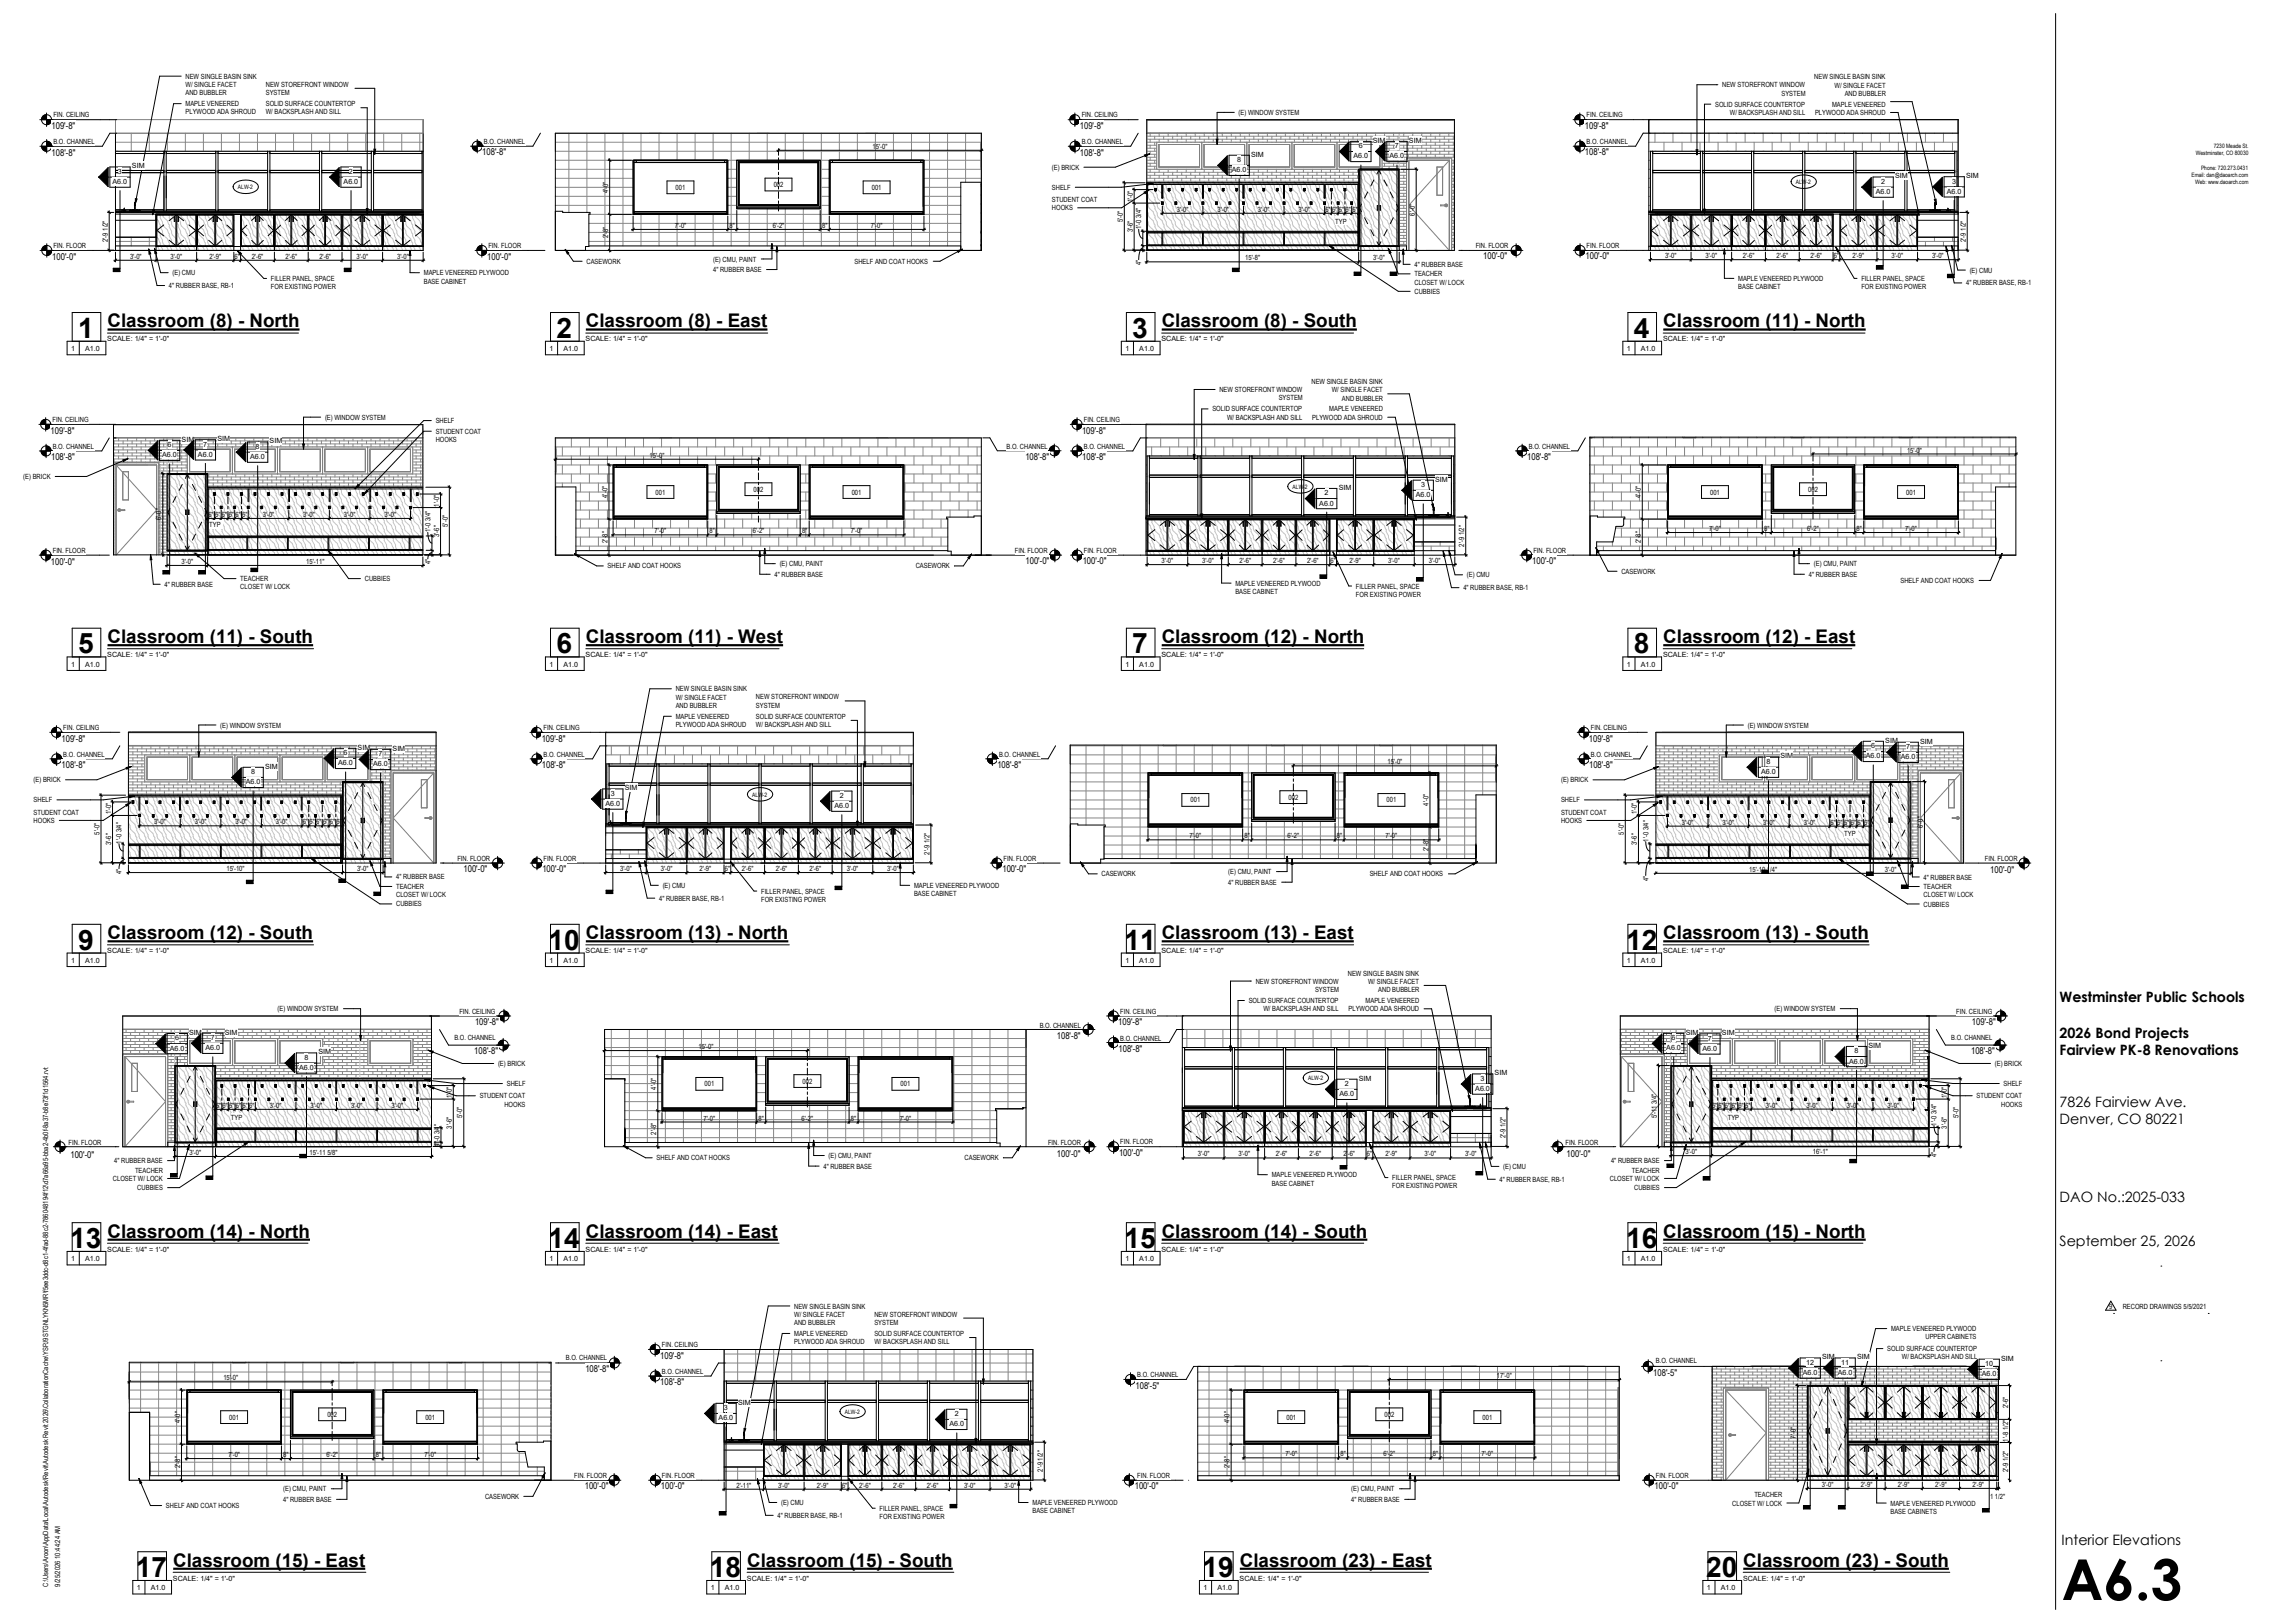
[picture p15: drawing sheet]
<svg xmlns="http://www.w3.org/2000/svg" width="1067mm" height="762mm" viewBox="0 0 1067 762" stroke-linecap="round" stroke-linejoin="round" font-family="sans-serif">
<defs><g id="words">
<text font-size="26.5" x="968" y="751">A6.3</text>
<g font-size="13.2">
<text x="37" y="159">1</text>
<text x="261" y="159">2</text>
<text x="532" y="159">3</text>
<text x="767" y="159">4</text>
<text x="37" y="307">5</text>
<text x="261" y="307">6</text>
<text x="532" y="307">7</text>
<text x="767" y="307">8</text>
<text x="37" y="446">9</text>
<text x="258" y="446">10</text>
<text x="528" y="446">11</text>
<text x="763" y="446">12</text>
<text x="33" y="586">13</text>
<text x="258" y="586">14</text>
<text x="528" y="586">15</text>
<text x="763" y="586">16</text>
<text x="64" y="740">17</text>
<text x="333" y="740">18</text>
<text x="565" y="740">19</text>
<text x="801" y="740">20</text>
</g>
<g font-size="8.8">
<text x="50" y="154">Classroom (8) - North</text>
<text x="275" y="154">Classroom (8) - East</text>
<text x="545" y="154">Classroom (8) - South</text>
<text x="781" y="154">Classroom (11) - North</text>
<text x="50" y="302">Classroom (11) - South</text>
<text x="275" y="302">Classroom (11) - West</text>
<text x="545" y="302">Classroom (12) - North</text>
<text x="781" y="302">Classroom (12) - East</text>
<text x="50" y="441">Classroom (12) - South</text>
<text x="275" y="441">Classroom (13) - North</text>
<text x="545" y="441">Classroom (13) - East</text>
<text x="781" y="441">Classroom (13) - South</text>
<text x="50" y="581">Classroom (14) - North</text>
<text x="275" y="581">Classroom (14) - East</text>
<text x="545" y="581">Classroom (14) - South</text>
<text x="781" y="581">Classroom (15) - North</text>
<text x="81" y="736">Classroom (15) - East</text>
<text x="351" y="736">Classroom (15) - South</text>
<text x="582" y="736">Classroom (23) - East</text>
<text x="819" y="736">Classroom (23) - South</text>
</g>
<g font-size="6.7">
<text x="967" y="471">Westminster Public Schools</text>
<text x="967" y="487">2026 Bond Projects</text>
<text x="967" y="495">Fairview PK-8 Renovations</text>
<text x="967" y="520">7826 Fairview Ave.</text>
<text x="967" y="528">Denver, CO 80221</text>
<text x="967" y="564">DAO No.:</text>
<text x="998" y="564">2025-033</text>
<text x="967" y="585">September 25, 2026</text>
<text x="968" y="725">Interior Elevations</text>
</g>
<g font-size="4.4">
<text x="24" y="61">109'-8&quot;</text>
<text x="507" y="61">109'-8&quot;</text>
<text x="744" y="61">109'-8&quot;</text>
<text x="24" y="73">108'-8&quot;</text>
<text x="226" y="73">108'-8&quot;</text>
<text x="507" y="73">108'-8&quot;</text>
<text x="744" y="73">108'-8&quot;</text>
<text x="25" y="122">100'-0&quot;</text>
<text x="229" y="122">100'-0&quot;</text>
<text x="696" y="122">100'-0&quot;</text>
<text x="744" y="122">100'-0&quot;</text>
<text x="24" y="204">109'-8&quot;</text>
<text x="508" y="204">109'-8&quot;</text>
<text x="481" y="216">108'-8&quot;</text>
<text x="24" y="216">108'-8&quot;</text>
<text x="508" y="216">108'-8&quot;</text>
<text x="717" y="216">108'-8&quot;</text>
<text x="24" y="265">100'-0&quot;</text>
<text x="481" y="265">100'-0&quot;</text>
<text x="508" y="265">100'-0&quot;</text>
<text x="719" y="265">100'-0&quot;</text>
<text x="29" y="348">109'-8&quot;</text>
<text x="254" y="348">109'-8&quot;</text>
<text x="746" y="348">109'-8&quot;</text>
<text x="29" y="361">108'-8&quot;</text>
<text x="254" y="361">108'-8&quot;</text>
<text x="468" y="361">108'-8&quot;</text>
<text x="746" y="361">108'-8&quot;</text>
<text x="218" y="410">100'-0&quot;</text>
<text x="255" y="409">100'-0&quot;</text>
<text x="471" y="409">100'-0&quot;</text>
<text x="935" y="410">100'-0&quot;</text>
<text x="223" y="481">109'-8&quot;</text>
<text x="525" y="481">109'-8&quot;</text>
<text x="926" y="481">109'-8&quot;</text>
<text x="496" y="488">108'-8&quot;</text>
<text x="223" y="495">108'-8&quot;</text>
<text x="525" y="494">108'-8&quot;</text>
<text x="926" y="495">108'-8&quot;</text>
<text x="33" y="543">100'-0&quot;</text>
<text x="496" y="543">100'-0&quot;</text>
<text x="525" y="543">100'-0&quot;</text>
<text x="736" y="543">100'-0&quot;</text>
<text x="310" y="638">109'-8&quot;</text>
<text x="275" y="644">108'-8&quot;</text>
<text x="776" y="646">108'-5&quot;</text>
<text x="310" y="650">108'-8&quot;</text>
<text x="533" y="652">108'-5&quot;</text>
<text x="275" y="699">100'-0&quot;</text>
<text x="310" y="699">100'-0&quot;</text>
<text x="533" y="699">100'-0&quot;</text>
<text x="777" y="699">100'-0&quot;</text>
</g>
<g font-size="3.4">
<text x="87" y="37">NEW SINGLE BASIN SINK</text>
<text x="87" y="41">W/ SINGLE FACET</text>
<text x="125" y="41">NEW STOREFRONT WINDOW</text>
<text x="809" y="41">NEW STOREFRONT WINDOW</text>
<text x="852" y="37">NEW SINGLE BASIN SINK</text>
<text x="861" y="41">W/ SINGLE FACET</text>
<text x="87" y="45">AND BUBBLER</text>
<text x="125" y="45">SYSTEM</text>
<text x="836" y="45">SYSTEM</text>
<text x="866" y="45">AND BUBBLER</text>
<text x="87" y="50">MAPLE VENEERED</text>
<text x="87" y="54">PLYWOOD ADA SHROUD</text>
<text x="125" y="50">SOLID SURFACE COUNTERTOP</text>
<text x="125" y="54">W/ BACKSPLASH AND SILL</text>
<text x="582" y="54">(E) WINDOW SYSTEM</text>
<text x="805" y="50">SOLID SURFACE COUNTERTOP</text>
<text x="860" y="50">MAPLE VENEERED</text>
<text x="25" y="55">FIN. CEILING</text>
<text x="508" y="55">FIN. CEILING</text>
<text x="745" y="55">FIN. CEILING</text>
<text x="812" y="54">W/ BACKSPLASH AND SILL</text>
<text x="852" y="54">PLYWOOD ADA SHROUD</text>
<text x="25" y="68">B.O. CHANNEL</text>
<text x="227" y="68">B.O. CHANNEL</text>
<text x="410" y="70">15'-0&quot;</text>
<text x="508" y="68">B.O. CHANNEL</text>
<text x="638" y="70">6</text>
<text x="645" y="67">SIM</text>
<text x="655" y="70">7</text>
<text x="662" y="67">SIM</text>
<text x="745" y="68">B.O. CHANNEL</text>
<text x="581" y="76">8</text>
<text x="587" y="74">SIM</text>
<text x="636" y="74">A6.0</text>
<text x="652" y="74">A6.0</text>
<text x="55" y="82">3</text>
<text x="62" y="79">SIM</text>
<text x="164" y="82">2</text>
<text x="494" y="80">(E) BRICK</text>
<text x="578" y="81">A6.0</text>
<text x="890" y="84">SIM</text>
<text x="923" y="84">SIM</text>
<text x="53" y="86">A6.0</text>
<text x="161" y="86">A6.0</text>
<text x="317" y="89">001</text>
<text x="363" y="88">002</text>
<text x="409" y="89">001</text>
<text x="494" y="89">SHELF</text>
<text x="883" y="86">2</text>
<text x="917" y="86">3</text>
<text x="286" y="91" transform="rotate(-90 286 91)">4'-0&quot;</text>
<text x="494" y="95">STUDENT COAT</text>
<text x="532" y="95" transform="rotate(-90 532 95)">1'-0&quot;</text>
<text x="881" y="91">A6.0</text>
<text x="914" y="91">A6.0</text>
<text x="494" y="99">HOOKS</text>
<text x="553" y="99">3'-0&quot;</text>
<text x="572" y="99">3'-0&quot;</text>
<text x="591" y="99">3'-0&quot;</text>
<text x="610" y="99">3'-0&quot;</text>
<text x="622" y="99">6&quot;</text>
<text x="625" y="99">6&quot;</text>
<text x="629" y="99">6&quot;</text>
<text x="632" y="99">6&quot;</text>
<text x="635" y="99">6&quot;</text>
<text x="664" y="101" transform="rotate(-90 664 101)">6'-0&quot;</text>
<text x="317" y="107">7'-0&quot;</text>
<text x="343" y="107">8&quot;</text>
<text x="363" y="107">6'-2&quot;</text>
<text x="386" y="107">8&quot;</text>
<text x="409" y="107">7'-0&quot;</text>
<text x="527" y="104" transform="rotate(-90 527 104)">5'-0&quot;</text>
<text x="536" y="108" transform="rotate(-90 536 108)">1'-0 3/4&quot;</text>
<text x="627" y="105">TYP</text>
<text x="51" y="114" transform="rotate(-90 51 114)">2'-9 1/2&quot;</text>
<text x="286" y="112" transform="rotate(-90 286 112)">2'-8&quot;</text>
<text x="532" y="109" transform="rotate(-90 532 109)">3'-6&quot;</text>
<text x="923" y="114" transform="rotate(-90 923 114)">2'-9 1/2&quot;</text>
<text x="25" y="116">FIN. FLOOR</text>
<text x="229" y="116">FIN. FLOOR</text>
<text x="693" y="117">FIN. FLOOR</text>
<text x="745" y="116">FIN. FLOOR</text>
<text x="61" y="122">3'-0&quot;</text>
<text x="80" y="122">3'-0&quot;</text>
<text x="98" y="122">2'-9&quot;</text>
<text x="110" y="122">6&quot;</text>
<text x="118" y="122">2'-6&quot;</text>
<text x="134" y="122">2'-6&quot;</text>
<text x="150" y="122">2'-6&quot;</text>
<text x="167" y="122">3'-0&quot;</text>
<text x="186" y="122">3'-0&quot;</text>
<text x="275" y="124">CASEWORK</text>
<text x="335" y="123">(E) CMU, PAINT</text>
<text x="401" y="124">SHELF AND COAT HOOKS</text>
<text x="536" y="124" transform="rotate(-90 536 124)">4&quot;</text>
<text x="585" y="122">15'-8&quot;</text>
<text x="645" y="122">3'-0&quot;</text>
<text x="664" y="125">4&quot; RUBBER BASE</text>
<text x="782" y="121">3'-0&quot;</text>
<text x="801" y="121">3'-0&quot;</text>
<text x="818" y="121">2'-6&quot;</text>
<text x="834" y="121">2'-6&quot;</text>
<text x="850" y="121">2'-6&quot;</text>
<text x="861" y="121">6&quot;</text>
<text x="870" y="121">2'-9&quot;</text>
<text x="888" y="121">3'-0&quot;</text>
<text x="907" y="121">3'-0&quot;</text>
<text x="81" y="129">(E) CMU</text>
<text x="127" y="132">FILLER PANEL, SPACE</text>
<text x="199" y="129">MAPLE VENEERED PLYWOOD</text>
<text x="335" y="128">4&quot; RUBBER BASE</text>
<text x="664" y="130">TEACHER</text>
<text x="816" y="132">MAPLE VENEERED PLYWOOD</text>
<text x="874" y="132">FILLER PANEL, SPACE</text>
<text x="925" y="128">(E) CMU</text>
<text x="79" y="135">4&quot; RUBBER BASE, RB-1</text>
<text x="127" y="136">FOR EXISTING POWER</text>
<text x="199" y="133">BASE CABINET</text>
<text x="664" y="134">CLOSET W/ LOCK</text>
<text x="664" y="138">CUBBIES</text>
<text x="816" y="136">BASE CABINET</text>
<text x="874" y="136">FOR EXISTING POWER</text>
<text x="923" y="134">4&quot; RUBBER BASE, RB-1</text>
<text x="50" y="160">SCALE: 1/4&quot; = 1'-0&quot;</text>
<text x="275" y="160">SCALE: 1/4&quot; = 1'-0&quot;</text>
<text x="545" y="160">SCALE: 1/4&quot; = 1'-0&quot;</text>
<text x="781" y="160">SCALE: 1/4&quot; = 1'-0&quot;</text>
<text x="33" y="165">1</text>
<text x="40" y="165">A1.0</text>
<text x="258" y="165">1</text>
<text x="265" y="165">A1.0</text>
<text x="528" y="165">1</text>
<text x="535" y="165">A1.0</text>
<text x="764" y="165">1</text>
<text x="770" y="165">A1.0</text>
<text x="573" y="184">NEW STOREFRONT WINDOW</text>
<text x="616" y="180">NEW SINGLE BASIN SINK</text>
<text x="625" y="184">W/ SINGLE FACET</text>
<text x="600" y="188">SYSTEM</text>
<text x="630" y="188">AND BUBBLER</text>
<text x="153" y="197">(E) WINDOW SYSTEM</text>
<text x="569" y="193">SOLID SURFACE COUNTERTOP</text>
<text x="576" y="197">W/ BACKSPLASH AND SILL</text>
<text x="616" y="197">PLYWOOD ADA SHROUD</text>
<text x="624" y="193">MAPLE VENEERED</text>
<text x="25" y="198">FIN. CEILING</text>
<text x="205" y="199">SHELF</text>
<text x="205" y="204">STUDENT COAT</text>
<text x="509" y="198">FIN. CEILING</text>
<text x="79" y="210">6</text>
<text x="85" y="207">SIM</text>
<text x="95" y="210">7</text>
<text x="102" y="207">SIM</text>
<text x="127" y="208">SIM</text>
<text x="205" y="208">HOOKS</text>
<text x="25" y="211">B.O. CHANNEL</text>
<text x="76" y="215">A6.0</text>
<text x="93" y="215">A6.0</text>
<text x="117" y="216">A6.0</text>
<text x="120" y="211">8</text>
<text x="305" y="215">15'-0&quot;</text>
<text x="473" y="211">B.O. CHANNEL</text>
<text x="509" y="211">B.O. CHANNEL</text>
<text x="718" y="211">B.O. CHANNEL</text>
<text x="895" y="212">15'-0&quot;</text>
<text x="11" y="225">(E) BRICK</text>
<text x="674" y="226">SIM</text>
<text x="285" y="234" transform="rotate(-90 285 234)">4'-0&quot;</text>
<text x="308" y="232">001</text>
<text x="354" y="231">002</text>
<text x="400" y="232">001</text>
<text x="622" y="233">2</text>
<text x="629" y="230">SIM</text>
<text x="665" y="233">A6.0</text>
<text x="667" y="229">3</text>
<text x="770" y="234" transform="rotate(-90 770 234)">4'-0&quot;</text>
<text x="803" y="232">001</text>
<text x="849" y="231">002</text>
<text x="895" y="232">001</text>
<text x="206" y="238" transform="rotate(-90 206 238)">1'-0&quot;</text>
<text x="619" y="237">A6.0</text>
<text x="76" y="244" transform="rotate(-90 76 244)">6'-0&quot;</text>
<text x="98" y="243">6&quot;</text>
<text x="101" y="243">6&quot;</text>
<text x="104" y="243">6&quot;</text>
<text x="107" y="243">6&quot;</text>
<text x="111" y="243">6&quot;</text>
<text x="114" y="243">6&quot;</text>
<text x="123" y="243">3'-0&quot;</text>
<text x="142" y="243">3'-0&quot;</text>
<text x="161" y="243">3'-0&quot;</text>
<text x="181" y="243">3'-0&quot;</text>
<text x="98" y="248">TYP</text>
<text x="202" y="250" transform="rotate(-90 202 250)">1'-0 3/4&quot;</text>
<text x="210" y="247" transform="rotate(-90 210 247)">5'-0&quot;</text>
<text x="307" y="250">7'-0&quot;</text>
<text x="333" y="250">8&quot;</text>
<text x="353" y="250">6'-2&quot;</text>
<text x="377" y="250">8&quot;</text>
<text x="399" y="250">7'-0&quot;</text>
<text x="803" y="249">7'-0&quot;</text>
<text x="828" y="249">8&quot;</text>
<text x="849" y="249">6'-2&quot;</text>
<text x="872" y="249">8&quot;</text>
<text x="895" y="249">7'-0&quot;</text>
<text x="206" y="252" transform="rotate(-90 206 252)">3'-6&quot;</text>
<text x="285" y="255" transform="rotate(-90 285 255)">2'-8&quot;</text>
<text x="688" y="257" transform="rotate(-90 688 257)">2'-9 1/2&quot;</text>
<text x="770" y="255" transform="rotate(-90 770 255)">2'-8&quot;</text>
<text x="25" y="260">FIN. FLOOR</text>
<text x="477" y="259">FIN. FLOOR</text>
<text x="509" y="259">FIN. FLOOR</text>
<text x="720" y="259">FIN. FLOOR</text>
<text x="85" y="265">3'-0&quot;</text>
<text x="144" y="265">15'-11&quot;</text>
<text x="202" y="265" transform="rotate(-90 202 265)">4&quot;</text>
<text x="285" y="267">SHELF AND COAT HOOKS</text>
<text x="366" y="266">(E) CMU, PAINT</text>
<text x="430" y="267">CASEWORK</text>
<text x="545" y="264">3'-0&quot;</text>
<text x="564" y="264">3'-0&quot;</text>
<text x="582" y="264">2'-6&quot;</text>
<text x="598" y="264">2'-6&quot;</text>
<text x="614" y="264">2'-6&quot;</text>
<text x="625" y="264">6&quot;</text>
<text x="634" y="264">2'-9&quot;</text>
<text x="652" y="264">3'-0&quot;</text>
<text x="671" y="264">3'-0&quot;</text>
<text x="761" y="269">CASEWORK</text>
<text x="852" y="266">(E) CMU, PAINT</text>
<text x="77" y="276">4&quot; RUBBER BASE</text>
<text x="113" y="273">TEACHER</text>
<text x="171" y="273">CUBBIES</text>
<text x="364" y="271">4&quot; RUBBER BASE</text>
<text x="580" y="275">MAPLE VENEERED PLYWOOD</text>
<text x="689" y="271">(E) CMU</text>
<text x="849" y="271">4&quot; RUBBER BASE</text>
<text x="892" y="274">SHELF AND COAT HOOKS</text>
<text x="113" y="277">CLOSET W/ LOCK</text>
<text x="580" y="279">BASE CABINET</text>
<text x="637" y="276">FILLER PANEL, SPACE</text>
<text x="637" y="280">FOR EXISTING POWER</text>
<text x="687" y="277">4&quot; RUBBER BASE, RB-1</text>
<text x="50" y="309">SCALE: 1/4&quot; = 1'-0&quot;</text>
<text x="275" y="309">SCALE: 1/4&quot; = 1'-0&quot;</text>
<text x="545" y="309">SCALE: 1/4&quot; = 1'-0&quot;</text>
<text x="781" y="309">SCALE: 1/4&quot; = 1'-0&quot;</text>
<text x="33" y="313">1</text>
<text x="40" y="313">A1.0</text>
<text x="258" y="313">1</text>
<text x="265" y="313">A1.0</text>
<text x="528" y="313">1</text>
<text x="535" y="313">A1.0</text>
<text x="764" y="313">1</text>
<text x="770" y="313">A1.0</text>
<text x="317" y="325">NEW SINGLE BASIN SINK</text>
<text x="317" y="328">W/ SINGLE FACET</text>
<text x="355" y="328">NEW STOREFRONT WINDOW</text>
<text x="317" y="332">AND BUBBLER</text>
<text x="355" y="332">SYSTEM</text>
<text x="103" y="342">(E) WINDOW SYSTEM</text>
<text x="317" y="337">MAPLE VENEERED</text>
<text x="317" y="341">PLYWOOD ADA SHROUD</text>
<text x="355" y="337">SOLID SURFACE COUNTERTOP</text>
<text x="355" y="341">W/ BACKSPLASH AND SILL</text>
<text x="821" y="342">(E) WINDOW SYSTEM</text>
<text x="30" y="343">FIN. CEILING</text>
<text x="255" y="343">FIN. CEILING</text>
<text x="747" y="343">FIN. CEILING</text>
<text x="168" y="352">SIM</text>
<text x="184" y="352">SIM</text>
<text x="879" y="351">6</text>
<text x="885" y="349">SIM</text>
<text x="895" y="352">7</text>
<text x="902" y="349">SIM</text>
<text x="30" y="355">B.O. CHANNEL</text>
<text x="159" y="359">A6.0</text>
<text x="161" y="355">6</text>
<text x="175" y="360">A6.0</text>
<text x="178" y="355">7</text>
<text x="255" y="355">B.O. CHANNEL</text>
<text x="469" y="355">B.O. CHANNEL</text>
<text x="651" y="359">15'-0&quot;</text>
<text x="747" y="355">B.O. CHANNEL</text>
<text x="829" y="359">8</text>
<text x="836" y="356">SIM</text>
<text x="876" y="356">A6.0</text>
<text x="892" y="357">A6.0</text>
<text x="118" y="363">8</text>
<text x="124" y="361">SIM</text>
<text x="827" y="363">A6.0</text>
<text x="16" y="367">(E) BRICK</text>
<text x="115" y="368">A6.0</text>
<text x="293" y="371">SIM</text>
<text x="733" y="367">(E) BRICK</text>
<text x="16" y="377">SHELF</text>
<text x="287" y="374">3</text>
<text x="394" y="375">2</text>
<text x="559" y="377">001</text>
<text x="605" y="375">002</text>
<text x="651" y="377">001</text>
<text x="733" y="377">SHELF</text>
<text x="16" y="382">STUDENT COAT</text>
<text x="52" y="382" transform="rotate(-90 52 382)">1'-0&quot;</text>
<text x="284" y="378">A6.0</text>
<text x="392" y="379">A6.0</text>
<text x="671" y="378" transform="rotate(-90 671 378)">4'-0&quot;</text>
<text x="733" y="382">STUDENT COAT</text>
<text x="769" y="382" transform="rotate(-90 769 382)">1'-0&quot;</text>
<text x="16" y="386">HOOKS</text>
<text x="72" y="387">3'-0&quot;</text>
<text x="91" y="387">3'-0&quot;</text>
<text x="111" y="387">3'-0&quot;</text>
<text x="130" y="387">3'-0&quot;</text>
<text x="142" y="387">6&quot;</text>
<text x="145" y="387">6&quot;</text>
<text x="148" y="387">6&quot;</text>
<text x="152" y="387">6&quot;</text>
<text x="155" y="387">6&quot;</text>
<text x="158" y="387">6&quot;</text>
<text x="733" y="386">HOOKS</text>
<text x="790" y="387">3'-0&quot;</text>
<text x="809" y="387">3'-0&quot;</text>
<text x="828" y="387">3'-0&quot;</text>
<text x="847" y="387">3'-0&quot;</text>
<text x="859" y="387">6&quot;</text>
<text x="863" y="387">6&quot;</text>
<text x="866" y="387">6&quot;</text>
<text x="869" y="387">6&quot;</text>
<text x="872" y="387">6&quot;</text>
<text x="875" y="387">6&quot;</text>
<text x="903" y="389" transform="rotate(-90 903 389)">6'-0&quot;</text>
<text x="47" y="392" transform="rotate(-90 47 392)">5'-0&quot;</text>
<text x="559" y="394">7'-0&quot;</text>
<text x="584" y="394">8&quot;</text>
<text x="605" y="394">6'-2&quot;</text>
<text x="628" y="394">8&quot;</text>
<text x="651" y="394">7'-0&quot;</text>
<text x="762" y="392" transform="rotate(-90 762 392)">5'-0&quot;</text>
<text x="774" y="395" transform="rotate(-90 774 395)">1'-0 3/4&quot;</text>
<text x="866" y="393">TYP</text>
<text x="52" y="397" transform="rotate(-90 52 397)">3'-6&quot;</text>
<text x="57" y="396" transform="rotate(-90 57 396)">1'-0 3/4&quot;</text>
<text x="436" y="401" transform="rotate(-90 436 401)">2'-9 1/2&quot;</text>
<text x="671" y="399" transform="rotate(-90 671 399)">2'-8&quot;</text>
<text x="769" y="397" transform="rotate(-90 769 397)">3'-6&quot;</text>
<text x="215" y="404">FIN. FLOOR</text>
<text x="255" y="404">FIN. FLOOR</text>
<text x="471" y="404">FIN. FLOOR</text>
<text x="932" y="404">FIN. FLOOR</text>
<text x="57" y="410" transform="rotate(-90 57 410)">4&quot;</text>
<text x="106" y="409">15'-10&quot;</text>
<text x="168" y="409">3'-0&quot;</text>
<text x="186" y="413">4&quot; RUBBER BASE</text>
<text x="291" y="409">3'-0&quot;</text>
<text x="310" y="409">3'-0&quot;</text>
<text x="329" y="409">2'-9&quot;</text>
<text x="340" y="409">6&quot;</text>
<text x="348" y="409">2'-6&quot;</text>
<text x="364" y="409">2'-6&quot;</text>
<text x="380" y="409">2'-6&quot;</text>
<text x="398" y="409">3'-0&quot;</text>
<text x="417" y="409">3'-0&quot;</text>
<text x="517" y="411">CASEWORK</text>
<text x="577" y="410">(E) CMU, PAINT</text>
<text x="643" y="411">SHELF AND COAT HOOKS</text>
<text x="774" y="414" transform="rotate(-90 774 414)">4&quot;</text>
<text x="821" y="409">15'-10 1/4&quot;</text>
<text x="885" y="409">3'-0&quot;</text>
<text x="903" y="413">4&quot; RUBBER BASE</text>
<text x="186" y="417">TEACHER</text>
<text x="311" y="417">(E) CMU</text>
<text x="357" y="420">FILLER PANEL, SPACE</text>
<text x="429" y="417">MAPLE VENEERED PLYWOOD</text>
<text x="577" y="415">4&quot; RUBBER BASE</text>
<text x="903" y="417">TEACHER</text>
<text x="186" y="421">CLOSET W/ LOCK</text>
<text x="186" y="426">CUBBIES</text>
<text x="309" y="423">4&quot; RUBBER BASE, RB-1</text>
<text x="357" y="423">FOR EXISTING POWER</text>
<text x="429" y="421">BASE CABINET</text>
<text x="903" y="421">CLOSET W/ LOCK</text>
<text x="903" y="426">CUBBIES</text>
<text x="50" y="448">SCALE: 1/4&quot; = 1'-0&quot;</text>
<text x="275" y="448">SCALE: 1/4&quot; = 1'-0&quot;</text>
<text x="545" y="448">SCALE: 1/4&quot; = 1'-0&quot;</text>
<text x="781" y="448">SCALE: 1/4&quot; = 1'-0&quot;</text>
<text x="33" y="452">1</text>
<text x="40" y="452">A1.0</text>
<text x="258" y="452">1</text>
<text x="265" y="452">A1.0</text>
<text x="528" y="452">1</text>
<text x="535" y="452">A1.0</text>
<text x="764" y="452">1</text>
<text x="770" y="452">A1.0</text>
<text x="590" y="462">NEW STOREFRONT WINDOW</text>
<text x="633" y="458">NEW SINGLE BASIN SINK</text>
<text x="642" y="462">W/ SINGLE FACET</text>
<text x="617" y="466">SYSTEM</text>
<text x="647" y="466">AND BUBBLER</text>
<text x="586" y="471">SOLID SURFACE COUNTERTOP</text>
<text x="641" y="471">MAPLE VENEERED</text>
<text x="130" y="475">(E) WINDOW SYSTEM</text>
<text x="216" y="476">FIN. CEILING</text>
<text x="526" y="476">FIN. CEILING</text>
<text x="593" y="475">W/ BACKSPLASH AND SILL</text>
<text x="633" y="475">PLYWOOD ADA SHROUD</text>
<text x="833" y="475">(E) WINDOW SYSTEM</text>
<text x="919" y="476">FIN. CEILING</text>
<text x="89" y="486">SIM</text>
<text x="106" y="486">SIM</text>
<text x="488" y="483">B.O. CHANNEL</text>
<text x="792" y="486">SIM</text>
<text x="82" y="488">6</text>
<text x="99" y="488">7</text>
<text x="213" y="489">B.O. CHANNEL</text>
<text x="526" y="489">B.O. CHANNEL</text>
<text x="785" y="488">6</text>
<text x="802" y="489">7</text>
<text x="809" y="486">SIM</text>
<text x="877" y="492">SIM</text>
<text x="916" y="488">B.O. CHANNEL</text>
<text x="80" y="493">A6.0</text>
<text x="96" y="493">A6.0</text>
<text x="143" y="498">8</text>
<text x="150" y="495">SIM</text>
<text x="328" y="493">15'-0&quot;</text>
<text x="782" y="493">A6.0</text>
<text x="799" y="493">A6.0</text>
<text x="871" y="495">8</text>
<text x="140" y="502">A6.0</text>
<text x="234" y="501">(E) BRICK</text>
<text x="868" y="499">A6.0</text>
<text x="937" y="500">(E) BRICK</text>
<text x="238" y="510">SHELF</text>
<text x="377" y="509">002</text>
<text x="631" y="510">2</text>
<text x="638" y="507">SIM</text>
<text x="695" y="507">3</text>
<text x="702" y="505">SIM</text>
<text x="941" y="510">SHELF</text>
<text x="212" y="516" transform="rotate(-90 212 516)">1'-0&quot;</text>
<text x="225" y="516">STUDENT COAT</text>
<text x="308" y="512" transform="rotate(-90 308 512)">4'-0&quot;</text>
<text x="331" y="510">001</text>
<text x="423" y="510">001</text>
<text x="629" y="515">A6.0</text>
<text x="693" y="512">A6.0</text>
<text x="914" y="516" transform="rotate(-90 914 516)">1'-0&quot;</text>
<text x="928" y="516">STUDENT COAT</text>
<text x="101" y="520">6&quot;</text>
<text x="104" y="520">6&quot;</text>
<text x="108" y="520">6&quot;</text>
<text x="111" y="520">6&quot;</text>
<text x="114" y="520">6&quot;</text>
<text x="117" y="520">6&quot;</text>
<text x="127" y="520">3'-0&quot;</text>
<text x="146" y="520">3'-0&quot;</text>
<text x="165" y="520">3'-0&quot;</text>
<text x="184" y="520">3'-0&quot;</text>
<text x="237" y="520">HOOKS</text>
<text x="804" y="520">6&quot;</text>
<text x="807" y="520">6&quot;</text>
<text x="810" y="520">6&quot;</text>
<text x="813" y="520">6&quot;</text>
<text x="816" y="520">6&quot;</text>
<text x="819" y="520">6&quot;</text>
<text x="829" y="520">3'-0&quot;</text>
<text x="848" y="520">3'-0&quot;</text>
<text x="867" y="520">3'-0&quot;</text>
<text x="886" y="520">3'-0&quot;</text>
<text x="940" y="520">HOOKS</text>
<text x="108" y="526">TYP</text>
<text x="217" y="525" transform="rotate(-90 217 525)">5'-0&quot;</text>
<text x="330" y="526">7'-0&quot;</text>
<text x="356" y="526">8&quot;</text>
<text x="376" y="526">6'-2&quot;</text>
<text x="400" y="526">8&quot;</text>
<text x="422" y="526">7'-0&quot;</text>
<text x="778" y="525" transform="rotate(-90 778 525)">5'-11 3/4&quot;</text>
<text x="811" y="526">TYP</text>
<text x="920" y="525" transform="rotate(-90 920 525)">5'-0&quot;</text>
<text x="212" y="530" transform="rotate(-90 212 530)">3'-6&quot;</text>
<text x="308" y="533" transform="rotate(-90 308 533)">2'-8&quot;</text>
<text x="909" y="528" transform="rotate(-90 909 528)">1'-0 3/4&quot;</text>
<text x="914" y="530" transform="rotate(-90 914 530)">3'-6&quot;</text>
<text x="32" y="537">FIN. FLOOR</text>
<text x="206" y="539" transform="rotate(-90 206 539)">4&quot;</text>
<text x="206" y="538" transform="rotate(-90 206 538)">1'-0 3/4&quot;</text>
<text x="492" y="537">FIN. FLOOR</text>
<text x="526" y="537">FIN. FLOOR</text>
<text x="707" y="534" transform="rotate(-90 707 534)">2'-9 1/2&quot;</text>
<text x="735" y="537">FIN. FLOOR</text>
<text x="89" y="542">3'-0&quot;</text>
<text x="145" y="542">15'-11 5/8&quot;</text>
<text x="308" y="545">SHELF AND COAT HOOKS</text>
<text x="389" y="544">(E) CMU, PAINT</text>
<text x="453" y="545">CASEWORK</text>
<text x="563" y="543">3'-0&quot;</text>
<text x="582" y="543">3'-0&quot;</text>
<text x="599" y="543">2'-6&quot;</text>
<text x="615" y="543">2'-6&quot;</text>
<text x="631" y="543">2'-6&quot;</text>
<text x="642" y="543">6&quot;</text>
<text x="651" y="543">2'-9&quot;</text>
<text x="669" y="543">3'-0&quot;</text>
<text x="688" y="543">3'-0&quot;</text>
<text x="791" y="542">3'-0&quot;</text>
<text x="851" y="542">16'-1&quot;</text>
<text x="909" y="543" transform="rotate(-90 909 543)">4&quot;</text>
<text x="54" y="546">4&quot; RUBBER BASE</text>
<text x="63" y="551">TEACHER</text>
<text x="387" y="549">4&quot; RUBBER BASE</text>
<text x="706" y="549">(E) CMU</text>
<text x="756" y="546">4&quot; RUBBER BASE</text>
<text x="766" y="551">TEACHER</text>
<text x="53" y="554">CLOSET W/ LOCK</text>
<text x="597" y="553">MAPLE VENEERED PLYWOOD</text>
<text x="597" y="557">BASE CABINET</text>
<text x="654" y="554">FILLER PANEL, SPACE</text>
<text x="654" y="558">FOR EXISTING POWER</text>
<text x="704" y="555">4&quot; RUBBER BASE, RB-1</text>
<text x="756" y="554">CLOSET W/ LOCK</text>
<text x="64" y="559">CUBBIES</text>
<text x="767" y="559">CUBBIES</text>
<text x="50" y="588">SCALE: 1/4&quot; = 1'-0&quot;</text>
<text x="275" y="588">SCALE: 1/4&quot; = 1'-0&quot;</text>
<text x="545" y="588">SCALE: 1/4&quot; = 1'-0&quot;</text>
<text x="781" y="588">SCALE: 1/4&quot; = 1'-0&quot;</text>
<text x="33" y="592">1</text>
<text x="40" y="592">A1.0</text>
<text x="258" y="592">1</text>
<text x="265" y="592">A1.0</text>
<text x="528" y="592">1</text>
<text x="535" y="592">A1.0</text>
<text x="764" y="592">1</text>
<text x="770" y="592">A1.0</text>
<text x="373" y="614">NEW SINGLE BASIN SINK</text>
<text x="990" y="615">9</text>
<text x="997" y="615">RECORD DRAWINGS 5/5/2021</text>
<text x="373" y="618">W/ SINGLE FACET</text>
<text x="373" y="622">AND BUBBLER</text>
<text x="411" y="618">NEW STOREFRONT WINDOW</text>
<text x="411" y="622">SYSTEM</text>
<text x="373" y="627">MAPLE VENEERED</text>
<text x="411" y="627">SOLID SURFACE COUNTERTOP</text>
<text x="888" y="625">MAPLE VENEERED PLYWOOD</text>
<text x="904" y="629">UPPER CABINETS</text>
<text x="311" y="633">FIN. CEILING</text>
<text x="373" y="631">PLYWOOD ADA SHROUD</text>
<text x="411" y="631">W/ BACKSPLASH AND SILL</text>
<text x="886" y="634">SOLID SURFACE COUNTERTOP</text>
<text x="266" y="639">B.O. CHANNEL</text>
<text x="777" y="640">B.O. CHANNEL</text>
<text x="848" y="641">12</text>
<text x="856" y="638">SIM</text>
<text x="864" y="641">11</text>
<text x="872" y="638">SIM</text>
<text x="893" y="638">W/ BACKSPLASH AND SILL</text>
<text x="932" y="641">10</text>
<text x="940" y="639">SIM</text>
<text x="311" y="645">B.O. CHANNEL</text>
<text x="534" y="647">B.O. CHANNEL</text>
<text x="703" y="647">17'-0&quot;</text>
<text x="846" y="646">A6.0</text>
<text x="863" y="646">A6.0</text>
<text x="931" y="646">A6.0</text>
<text x="105" y="648">15'-0&quot;</text>
<text x="347" y="660">SIM</text>
<text x="154" y="665">002</text>
<text x="340" y="662">3</text>
<text x="448" y="665">2</text>
<text x="650" y="665">002</text>
<text x="943" y="661" transform="rotate(-90 943 661)">2'-6&quot;</text>
<text x="85" y="668" transform="rotate(-90 85 668)">4'-0&quot;</text>
<text x="108" y="667">001</text>
<text x="200" y="667">001</text>
<text x="337" y="667">A6.0</text>
<text x="446" y="670">A6.0</text>
<text x="577" y="668" transform="rotate(-90 577 668)">4'-0&quot;</text>
<text x="604" y="667">001</text>
<text x="696" y="667">001</text>
<text x="843" y="675" transform="rotate(-90 843 675)">7'-0&quot;</text>
<text x="943" y="677" transform="rotate(-90 943 677)">1'-8 1/2&quot;</text>
<text x="604" y="684">7'-0&quot;</text>
<text x="629" y="684">8&quot;</text>
<text x="650" y="684">6'-2&quot;</text>
<text x="673" y="684">8&quot;</text>
<text x="696" y="684">7'-0&quot;</text>
<text x="85" y="689" transform="rotate(-90 85 689)">2'-8&quot;</text>
<text x="107" y="684">7'-0&quot;</text>
<text x="133" y="684">8&quot;</text>
<text x="153" y="684">6'-2&quot;</text>
<text x="176" y="684">8&quot;</text>
<text x="199" y="684">7'-0&quot;</text>
<text x="577" y="689" transform="rotate(-90 577 689)">2'-8&quot;</text>
<text x="270" y="694">FIN. FLOOR</text>
<text x="311" y="694">FIN. FLOOR</text>
<text x="490" y="691" transform="rotate(-90 490 691)">2'-9 1/2&quot;</text>
<text x="534" y="694">FIN. FLOOR</text>
<text x="777" y="694">FIN. FLOOR</text>
<text x="943" y="691" transform="rotate(-90 943 691)">2'-9 1/2&quot;</text>
<text x="133" y="700">(E) CMU, PAINT</text>
<text x="346" y="698">2'-11&quot;</text>
<text x="365" y="698">3'-0&quot;</text>
<text x="384" y="698">2'-9&quot;</text>
<text x="395" y="698">6&quot;</text>
<text x="403" y="698">2'-6&quot;</text>
<text x="419" y="698">2'-6&quot;</text>
<text x="435" y="698">2'-6&quot;</text>
<text x="453" y="698">3'-0&quot;</text>
<text x="472" y="698">3'-0&quot;</text>
<text x="634" y="700">(E) CMU, PAINT</text>
<text x="855" y="698">3'-0&quot;</text>
<text x="874" y="698">2'-9&quot;</text>
<text x="891" y="698">2'-9&quot;</text>
<text x="909" y="698">2'-9&quot;</text>
<text x="926" y="698">2'-9&quot;</text>
<text x="133" y="705">4&quot; RUBBER BASE</text>
<text x="228" y="704">CASEWORK</text>
<text x="367" y="707">(E) CMU</text>
<text x="485" y="707">MAPLE VENEERED PLYWOOD</text>
<text x="634" y="705">4&quot; RUBBER BASE</text>
<text x="813" y="707">CLOSET W/ LOCK</text>
<text x="824" y="703">TEACHER</text>
<text x="888" y="707">MAPLE VENEERED PLYWOOD</text>
<text x="934" y="704">1 1/2&quot;</text>
<text x="78" y="708">SHELF AND COAT HOOKS</text>
<text x="365" y="713">4&quot; RUBBER BASE, RB-1</text>
<text x="413" y="709">FILLER PANEL, SPACE</text>
<text x="413" y="713">FOR EXISTING POWER</text>
<text x="485" y="711">BASE CABINET</text>
<text x="888" y="711">BASE CABINETS</text>
<text x="81" y="742">SCALE: 1/4&quot; = 1'-0&quot;</text>
<text x="351" y="742">SCALE: 1/4&quot; = 1'-0&quot;</text>
<text x="582" y="742">SCALE: 1/4&quot; = 1'-0&quot;</text>
<text x="818" y="742">SCALE: 1/4&quot; = 1'-0&quot;</text>
<text x="23" y="745" transform="rotate(-90 23 745)">C:\Users\Aroon\AppData\Local\Autodesk\Revit\Autodesk Revit 2026\CollaborationCache\YSPJ9STGNLYKN5MR\f5ee3ddc-d8c1-4fad-88c2-786048194f12\d7a66a95-bba2-4b0f-8a37-b8e73f1d1564.rvt</text>
<text x="28" y="745" transform="rotate(-90 28 745)">9/25/2026 10:44:24 AM</text>
<text x="64" y="747">1</text>
<text x="71" y="747">A1.0</text>
<text x="334" y="747">1</text>
<text x="340" y="747">A1.0</text>
<text x="565" y="747">1</text>
<text x="572" y="747">A1.0</text>
<text x="801" y="747">1</text>
<text x="808" y="747">A1.0</text>
</g>
<g font-size="2.8">
<text x="1039" y="69">7230 Meade St.</text>
<text x="1031" y="73">Westminster, CO 80030</text>
<text x="1029" y="83">Email: dan@daoarch.com</text>
<text x="1033" y="80">Phone: 720.273.0431</text>
<text x="112" y="89">ALW-2</text>
<text x="843" y="86">ALW-2</text>
<text x="1031" y="86">Web: www.daoarch.com</text>
<text x="607" y="229">ALW-2</text>
<text x="353" y="374">ALW-2</text>
<text x="614" y="507">ALW-2</text>
<text x="397" y="664">ALW-2</text>
</g>
</g></defs>
<g fill="none" stroke="#888" stroke-width=".47">
<path d="M54 63h145M54 67h145M54 71h1M62 63v8M70 63v8M79 63v8M87 63v8M96 63v8M104 63v8M112 63v8M121 63v8M129 63v8"/>
<path d="M138 63v8M146 63v8M155 63v8M163 63v8M172 63v8M180 63v8M189 63v8M197 63v8M54 113h19M62 111v4M70 111v4M73 101h37"/>
<path d="M79 101h.1M87 101h.1M96 101h.1M104 101h.1M112 101h.1M113 101h86M121 101h.1M129 101h.1M138 101h.1M146 101h.1M155 101h.1M163 101h.1"/>
<path d="M172 101h.1M180 101h.1M189 101h.1M197 101h.1"/>
</g>
<g fill="none" stroke="#c6c6c6" stroke-width=".47">
<path d="M73 115l2 3M73 103l1 1 2 5a4 4 0 0 0 3 3l2 6M73 107l1 1 2 5a4 4 0 0 0 3 3v2M73 111l1 1 2 6M75 101l1 3a4 4 0 0 0 3 4l2 5a4 4 0 0 0 2 3v2M76 101a21 21 0 0 1 5 9l2 2 2 6M79 101l2 3a4 4 0 0 0 2 4l2 5a4 4 0 0 0 2 3v2M81 101a21 21 0 0 1 4 9l2 2 2 6M83 101l2 3a4 4 0 0 0 2 4l2 7 2 1M85 101a21 21 0 0 1 4 9l2 2M87 101l2 5 2 1M89 101l2 2"/>
<path d="M91 103l2 6a4 4 0 0 0 3 3l1 6M91 107l2 6a4 4 0 0 0 3 3v2M91 112l1 2 1 4M91 116l1 2M92 101l1 3a4 4 0 0 0 3 4l1 5a4 4 0 0 0 3 3v2M93 101a21 21 0 0 1 5 9l2 2 2 6M96 101l1 3a4 4 0 0 0 3 4l2 5a4 4 0 0 0 2 3v2M97 101a21 21 0 0 1 5 9l2 2 2 6M100 101l2 3a4 4 0 0 0 2 4l2 5a4 4 0 0 0 2 3l1 2M102 101a21 21 0 0 1 4 9l2 2 2 4M104 101l2 3a4 4 0 0 0 2 4l2 4M106 101v1l2 2 2 4"/>
<path d="M109 101l1 3M113 114v1M113 109v2M113 101v1M113 105v1M113 102l1 2a4 4 0 0 0 3 4l2 5a4 4 0 0 0 2 3v2M113 111l1 2a4 4 0 0 0 3 3v2M113 106l1 3a4 4 0 0 0 3 3l2 6M113 115l1 3M114 101a21 21 0 0 1 5 9l2 2 2 6M117 101l2 3a4 4 0 0 0 2 4l2 5a4 4 0 0 0 2 3l1 2M119 101a21 21 0 0 1 4 9l2 2 2 6"/>
<path d="M121 101l2 3a4 4 0 0 0 2 4l2 5a4 4 0 0 0 2 3l1 2M123 101a21 21 0 0 1 4 9l2 2 2 6M126 101l1 3a4 4 0 0 0 2 4l2 5a4 4 0 0 0 3 3v2M127 101a21 21 0 0 1 5 9l2 2 2 6M130 101l1 3a4 4 0 0 0 3 4l2 5a4 4 0 0 0 2 3v2M131 101a21 21 0 0 1 5 9l2 2 2 6M134 101l2 3a4 4 0 0 0 2 4l2 5a4 4 0 0 0 2 3l1 2M136 101a21 21 0 0 1 4 9l2 2 2 6M138 101l2 3a4 4 0 0 0 2 4l2 5a4 4 0 0 0 2 3M140 101a21 21 0 0 1 4 9l2 2M142 101l2 3a4 4 0 0 0 2 4M144 101v1l2 2"/>
<path d="M146 116l1 2M146 104l2 5a4 4 0 0 0 3 3l1 6M146 108l2 5a4 4 0 0 0 3 3v2M146 112l2 6M147 101l1 3a4 4 0 0 0 3 4l1 5a4 4 0 0 0 3 3v2M148 101a21 21 0 0 1 5 9l2 2 2 6M151 101l1 3a4 4 0 0 0 3 4l2 5a4 4 0 0 0 2 3v2M152 101a21 21 0 0 1 5 9l2 2 2 6M155 101l2 3a4 4 0 0 0 2 4l2 5a4 4 0 0 0 2 3l1 2M157 101a21 21 0 0 1 4 9l2 2 2 6M159 101l2 3a4 4 0 0 0 2 4l2 5a4 4 0 0 0 2 3l1 2M161 101a21 21 0 0 1 5 9l1 2 2 6"/>
<path d="M164 101l1 3a4 4 0 0 0 2 4l3 7 1 1M165 101a21 21 0 0 1 5 9l1 2M168 101l2 5 1 1M169 101l2 2M171 103l3 6a4 4 0 0 0 2 3l2 6M171 107l3 6a4 4 0 0 0 2 3v2M171 112l2 2 1 4M171 116l1 2M172 101l2 3a4 4 0 0 0 2 4l2 5a4 4 0 0 0 2 3l1 2M174 101a21 21 0 0 1 4 9l2 2 2 6M176 101l2 3a4 4 0 0 0 2 4l2 5a4 4 0 0 0 2 3l1 2M178 101a21 21 0 0 1 4 9l2 2 2 6"/>
<path d="M181 101l1 3a4 4 0 0 0 2 4l2 5a4 4 0 0 0 3 3v2M182 101a21 21 0 0 1 5 9l2 2 2 6M185 101l1 3a4 4 0 0 0 3 4l2 5a4 4 0 0 0 2 3v2M186 101a21 21 0 0 1 5 9l2 2 1 3M189 101l2 3a4 4 0 0 0 2 4l1 3M191 101v1l2 2 1 2M193 101l1 1M194 102l1 2a4 4 0 0 0 2 4l2 4M194 106l1 3a4 4 0 0 0 2 3l2 4M194 111l1 2a4 4 0 0 0 2 3l1 2M194 115l1 3M195 101v1l2 2 2 4"/>
<path d="M198 101l1 3"/>
</g>
<path d="M54 71h145" fill="none" stroke="#c3c3c3" stroke-width=".47"/>
<path d="M54 63v52M199 63v55h-86M73 118h37" fill="none" stroke="#7f7f7f" stroke-width=".47"/>
<g fill="none" stroke="#000" stroke-width=".47">
<path d="M52 56h3M54 56v62M199 56v62h-147M52 63h3M54 71h145M54 72h23M77 71v28M78 71v28M78 72h23M101 71v28M102 71v28M102 72h24"/>
<path d="M126 71v28M127 71v28M127 72h23M150 71v28M151 71v28M151 72h23M174 71v28M175 71v28M175 72h23M198 71v28M54 81h23M54 99h4"/>
<path d="M54 80h23M54 100h145M54 99h3M57 99v1M58 99h.1M58 99v-1l1 1M58 99h4M58 99h5M59 99l-1 1M59 99h.1M61 99h.1M61 99h1"/>
<path d="M62 100h.1M62 99h.1M62 99v1M62 99h1M62 100h3M62 100h1M62 99h-1M63 99h.1M63 100h.1M63 99v1M63 99h-1M63 99h1"/>
<path d="M63 96h.1M63 96h1M63 96v3M64 96h.1M64 95l-1 1M64 95v1M64 99h13M64 96v3M64 99h.1M64 99h1M64 99l1 1M65 99h.1"/>
<path d="M65 99h1M65 99v1M65 100h.1M66 99h.1M66 99h-1M78 81h23M78 99h23M78 80h23M102 81h24M102 99h24M102 80h24M127 81h23"/>
<path d="M127 99h23M127 80h23M151 81h23M151 99h23M151 80h23M175 81h23M175 99h23M175 80h23M181 100h1M196 100h1M199 99h-134M54 101h145"/>
<path d="M54 115h19M54 103h19M54 111h19M73 116h126M73 101v17M77 106l-3 2 3 3M79 113l4 2M82 102v2zM83 101h-9v14h9M83 101v14M83 101l-4 3M83 101h9v14h-9"/>
<path d="M83 101l3 3M84 102v2zM86 113l-3 2M89 106l3 2-3 3M92 101v17M96 106l-3 2 3 3M98 113l3 2M100 102v2zM101 101h-8v14h8M101 101v14M101 101l-3 3M101 101h8v14h-8"/>
<path d="M101 101l3 3M102 102v2zM104 113l-3 2M107 106l2 2-2 3M110 101v17M113 101v17M116 106l-3 2 3 3M118 113l3 2M120 102v2zM121 101h-8v14h8M121 101v14M121 101l-3 3"/>
<path d="M121 101h7v14h-7M121 101l3 3M122 102v2zM124 113l-3 2M126 106l2 2-2 3M129 101v17M132 106l-3 2 3 3M134 113l3 2M136 102v2zM137 101h-8v14h8M137 101v14M137 101l-3 3"/>
<path d="M137 101h7v14h-7M137 101l3 3M138 102v2zM140 113l-3 2M142 106l2 2-2 3M145 101v17M148 106l-3 2 3 3M150 113l2 2M152 102v2zM152 101h-7v14h7M152 101v14M152 101l-2 3"/>
<path d="M153 101h7v14h-7M153 101v14M153 101l2 3M153 102l1 2zM155 113l-2 2M158 106l2 2-2 3M161 101v17M164 106l-3 2 3 3M167 113l3 2M169 102v2zM170 101h-9v14h9M170 101v14"/>
<path d="M170 101l-3 3M170 101h9v14h-9M170 101l4 3M171 102v2zM174 113l-4 2M176 106l3 2-3 3M180 101v17M181 101h1M183 106l-3 2 3 3M186 113l3 2M188 102v2zM189 101h-9v14h9"/>
<path d="M189 101v14M189 101l-3 3M189 101h9v14h-9M189 101l4 3M190 102v2zM193 113l-4 2M195 106l3 2-3 3M196 101h1"/>
</g>
<path d="M54 56h145v7h-145z" fill="none" stroke="#808080" stroke-width=".47"/>
<g fill="#fff">
<path d="M461 109v6z"/>
<path d="M461 86v23z"/>
<path d="M261 63v36h3v1h13v1v14h174v-29h10v32v-55zM389 75h45v26h-45zM297 75h45v26h-45zM346 75h39v23h-39z"/>
</g>
<g fill="none" stroke="#888" stroke-width=".47">
<path d="M261 63h200M261 67h200M261 71h200M261 75h200M261 79h36M267 63v37M276 63v37M284 63v52M293 63v52M301 63v12M309 63v12M318 63v12"/>
<path d="M326 63v12M335 63v12M342 79h4M343 63v52M352 63v12M360 63v12M369 63v12M377 63v12M385 79h4M386 63v52M394 63v12M403 63v12"/>
<path d="M411 63v12M420 63v12M428 63v12M434 79h27M436 63v52M445 63v52M453 63v23M261 84h36M261 88h36M261 92h36M261 96h36M342 84h4"/>
<path d="M342 88h4M342 92h4M342 96h4M352 98v17M360 98v17M369 98v17M377 98v17M385 84h4M385 88h4M385 92h4M385 96h4M434 84h27"/>
<path d="M434 88h17M434 92h17M434 96h17M277 101h174M277 105h174M277 109h174M277 113h174M301 101v14M309 101v14M318 101v14M326 101v14M335 101v14"/>
<path d="M394 101v14M403 101v14M411 101v14M420 101v14M428 101v14"/>
</g>
<path d="M461 96h.1M461 92h.1M461 87v1M461 113h.1M461 109h.1M461 104v1M461 100h.1" fill="none" stroke="#c6c6c6" stroke-width=".47"/>
<path d="M261 63v8M305 63h5M356 63h5M406 63h6M461 63v55M461 118h.1" fill="none" stroke="#7f7f7f" stroke-width=".47"/>
<g fill="none" stroke="#000" stroke-width=".47">
<path d="M261 63h200v55h-200zM297 75h45v26h-45zM298 75v25h43v-25M298 76h43M299 75h41v1h-41zM346 75h39v23h-39zM347 76h37v20h-37zM347 76h37M347 76h.1M347 76v20M384 76v20M384 76h.1"/>
<path d="M389 75h45v26h-45zM390 75v25h43v-25M390 76h43M391 75h41v1h-41zM261 99h3v1h13v1v15h-2v2M298 99h43M346 97h39M347 96h37M390 99h43M461 86h.1M277 115h174M298 100h43"/>
<path d="M390 100h43M451 118v-32h10v32M461 109h.1M461 115h.1M461 117h.1"/>
</g>
<g fill="#fff">
<path d="M657 63h26v55h-1v-44h-22v41h-3v3z"/>
<path d="M538 86h100v1h-100z"/>
<path d="M546 87v6z"/>
<path d="M565 87v6z"/>
<path d="M584 87v6z"/>
<path d="M622 87v6z"/>
<path d="M603 87v6z"/>
<path d="M638 86v31z"/>
<path d="M539 109h99z"/>
<path d="M538 86l1 31z"/>
<path d="M538 117l100 1zM538 63v23h100v-7h-95v-12h106v12h8v-16z"/>
<path d="M539 109v6h7v-6zM546 109v6h19v-6zM584 109v6h19v-6zM565 109v6h19v-6zM603 109v6h19v-6zM622 109v6h16v-6zM539 87v22h99v-22h-16v6v-6h-19v6v-6h-19v6v-6h-19v6v-6h-19v6v-6zM564 95h1v1h-1zM577 95h1v1h-1zM609 95h1v1h-1zM552 95h1v1h-1zM545 95h1v1h-1zM583 95h1v1h-1zM603 95v1zM622 95v1zM558 95h1v1h-1zM571 95h1v1h-1zM596 95h1v1h-1zM628 95h1v1h-1zM615 95h1v1h-1zM590 95h1v1h-1zM634 95h1v1h-1zM606 88v2zM612 88h1v2h-1zM555 88h1v2h-1zM631 88h1v2h-1zM580 88h1v2h-1zM561 88h1v2h-1zM618 88h1v2h-1zM599 88h1v2h-1zM568 88v2zM587 88v2zM593 88h1v2h-1zM625 88h1v2h-1zM549 88v2zM542 88h1v2h-1zM574 88h1v2h-1z"/>
<path d="M622 109v6zM603 109v6zM584 109v6zM565 109v6zM546 109v6z"/>
</g>
<path d="M539 114v1z" fill="#fcfcfc"/>
<g fill="#fff">
<path d="M539 115h99z"/>
<path d="M539 115h99v2h-99z"/>
<path d="M638 116h19v2h-19z"/>
<path d="M638 79h19v37h-19z"/>
</g>
<g fill="none" stroke="#888" stroke-width=".47">
<path d="M538 64h145M538 65h145M538 67h5M538 68h5M538 70h5M538 71h5M538 72h5M538 74h5M538 75h5M538 77h5M538 78h5M538 79h5"/>
<path d="M540 63v1M540 65v2M540 68v2M540 71v1M540 74v1M540 77v1M540 79v2M542 64v1M542 67v1M542 70v1M542 72v2M542 75v2"/>
<path d="M542 78v1M544 63v1M544 65v2M544 79v2M546 64v1M546 67h.1M549 63v1M549 65v2M549 79v2M551 64v1M551 67h.1M553 63v1"/>
<path d="M553 65v2M553 79v2M555 64v1M555 67h.1M557 63v1M557 65v2M557 79v2M559 64v1M559 67h.1M561 63v1M561 65v2M561 79v2"/>
<path d="M563 64v1M563 67h.1M565 63v1M565 65v2M565 79v2M568 64v1M568 67h.1M570 63v1M570 65v2M570 79v2M572 64v1M572 67h.1"/>
<path d="M574 63v1M574 65v2M574 79v2M576 64v1M576 67h.1M578 63v1M578 65v2M578 79v2M580 64v1M580 67h.1M582 63v1M582 65v2"/>
<path d="M582 79v2M584 64v1M584 67h.1M587 63v1M587 65v2M587 79v2M589 64v1M589 67h.1M591 63v1M591 65v2M591 79v2M593 64v1"/>
<path d="M593 67h.1M595 63v1M595 65v2M595 79v2M597 64v1M597 67h.1M599 63v1M599 65v2M599 79v2M601 64v1M601 67h.1M604 63v1"/>
<path d="M604 65v2M604 79v2M606 64v1M606 67h.1M608 63v1M608 65v2M608 79v2M610 64v1M610 67h.1M612 63v1M612 65v2M612 79v2"/>
<path d="M614 64v1M614 67h.1M616 63v1M616 65v2M616 79v2M618 64v1M618 67h.1M620 63v1M620 65v2M620 79v2M623 64v1M623 67h.1"/>
<path d="M625 63v1M625 65v2M625 79v2M627 64v1M627 67h.1M629 63v1M629 65v2M629 79v2M631 64v1M631 67h.1M633 63v1M633 65v2"/>
<path d="M633 79v2M635 64v1M635 67h.1M637 63v1M637 65v2M637 79v2M640 64v1M640 67h.1M642 63v1M642 65v2M644 64v1M644 67h.1"/>
<path d="M646 63v1M646 65v2M648 64v1M648 67h.1M649 67h34M649 68h34M649 70h34M649 71h34M649 72h34M649 74h34M649 75h11M649 77h11"/>
<path d="M649 78h11M649 79h11M650 63v1M650 65v2M650 68v2M650 71v1M650 74v1M650 77v1M652 64v1M652 67v1M652 70v1M652 72v2"/>
<path d="M652 75v2M652 78v1M654 63v1M654 65v2M654 68v2M654 71v1M654 74v1M654 77v1M656 64v1M656 67v1M656 70v1M656 72v2"/>
<path d="M656 75v2M656 78v1M659 63v1M659 65v2M659 68v2M659 71v1M659 74v1M659 77v1M659 79v2M661 64v1M661 67v1M661 70v1"/>
<path d="M661 72v2M663 63v1M663 65v2M663 68v2M663 71v1M663 74h.1M665 64v1M665 67v1M665 70v1M665 72v2M668 63v1M668 65v2"/>
<path d="M668 68v2M668 71v1M668 74h.1M670 64v1M670 67v1M670 70v1M670 72v2M672 63v1M672 65v2M672 68v2M672 71v1M672 74h.1"/>
<path d="M674 64v1M674 67v1M674 70v1M674 72v2M676 63v1M676 65v2M676 68v2M676 71v1M676 74h.1M678 64v1M678 67v1M678 70v1"/>
<path d="M678 72v2M680 63v1M680 65v2M680 68v2M680 71v1M680 74h.1M682 75h1M682 77h1M682 78h1M682 79h1M682 64v1M682 67v1"/>
<path d="M682 70v1M682 72v2M682 75v2M682 78v1M538 81h100M538 82h100M538 84h100M538 85h100M540 82v2M540 85v1M542 81v1M542 84v1"/>
<path d="M544 82v2M544 85v1M546 81v1M546 84v1M549 82v2M549 85v1M551 81v1M551 84v1M553 82v2M553 85v1M555 81v1M555 84v1"/>
<path d="M557 82v2M557 85v1M559 81v1M559 84v1M561 82v2M561 85v1M563 81v1M563 84v1M565 82v2M565 85v1M568 81v1M568 84v1"/>
<path d="M570 82v2M570 85v1M572 81v1M572 84v1M574 82v2M574 85v1M576 81v1M576 84v1M578 82v2M578 85v1M580 81v1M580 84v1"/>
<path d="M582 82v2M582 85v1M584 81v1M584 84v1M587 82v2M587 85v1M589 81v1M589 84v1M591 82v2M591 85v1M593 81v1M593 84v1"/>
<path d="M595 82v2M595 85v1M597 81v1M597 84v1M599 82v2M599 85v1M601 81v1M601 84v1M604 82v2M604 85v1M606 81v1M606 84v1"/>
<path d="M608 82v2M608 85v1M610 81v1M610 84v1M612 82v2M612 85v1M614 81v1M614 84v1M616 82v2M616 85v1M618 81v1M618 84v1"/>
<path d="M620 82v2M620 85v1M623 81v1M623 84v1M625 82v2M625 85v1M627 81v1M627 84v1M629 82v2M629 85v1M631 81v1M631 84v1"/>
<path d="M633 82v2M633 85v1M635 81v1M635 84v1M637 82v2M637 85v1M657 81h3M657 82h3M657 84h3M657 85h3M657 87h3M657 88h3"/>
<path d="M657 89h3M657 91h3M657 92h3M657 94h3M657 95h3M657 96h3M657 98h3M657 99h3M659 82v2M659 85v2M659 88v1M659 91v1"/>
<path d="M659 94v1M659 96v2M659 99v2M682 81h1M682 82h1M682 84h1M682 85h1M682 87h1M682 88h1M682 89h1M682 91h1M682 92h1"/>
<path d="M682 94h1M682 95h1M682 96h1M682 98h1M682 99h1M682 81v1M682 84v1M682 87v1M682 89v2M682 92v2M682 95v1M682 98v1"/>
<path d="M540 117v1M544 117v1M549 117v1M553 117v1M557 117v1M561 117v1M565 117v1M570 117v1M574 117v1M578 117v1M582 117v1M587 117v1"/>
<path d="M591 117v1M595 117v1M599 117v1M604 117v1M608 117v1M612 117v1M616 117v1M620 117v1M625 117v1M629 117v1M633 117v1M637 117v1"/>
<path d="M657 101h3M657 102h3M657 103h3M657 105h3M657 106h3M657 108h3M657 109h3M657 111h3M657 112h3M657 113h3M657 115h3M659 102v1"/>
<path d="M659 105v1M659 108v1M659 111v1M659 113v2M682 101h1M682 102h1M682 103h1M682 105h1M682 106h1M682 108h1M682 109h1M682 111h1"/>
<path d="M682 112h1M682 113h1M682 115h1M682 116h1M682 101v1M682 103v2M682 106v2M682 109v2M682 112v1M682 115v1"/>
</g>
<g fill="none" stroke="#c6c6c6" stroke-width=".47">
<path d="M639 79l2 4a4 4 0 0 0 2 4l2 5a4 4 0 0 0 2 3l2 5a4 4 0 0 0 2 4l3 6 1 2M641 79v1a21 21 0 0 1 4 9l2 2 2 5a4 4 0 0 0 2 3l3 7 1 1M643 79l2 4a4 4 0 0 0 2 4l2 5a4 4 0 0 0 2 3l3 7 1 1M645 79v1a21 21 0 0 1 5 9l1 2 3 7 1 1M648 79l1 4a4 4 0 0 0 2 4l3 6 1 2M649 79v1a21 21 0 0 1 5 9l1 1M652 79l2 6 1 1M653 79l2 3M656 79l1 3M538 86l1 1a4 4 0 0 0 2 4l2 5a4 4 0 0 0 3 3l2 5a4 4 0 0 0 2 4M538 90l1 2a4 4 0 0 0 2 3l2 5a4 4 0 0 0 3 4l1 2M538 95l1 1a4 4 0 0 0 2 3l2 5a4 4 0 0 0 3 4l2 5a4 4 0 0 0 2 3"/>
<path d="M538 99l1 1a4 4 0 0 0 2 4l1 2M540 86l2 3M542 90h.1M542 90l1 2a3 3 0 0 0 2 3M543 86v1a3 3 0 0 0 3 4M545 86l1 1M546 96l2 4a4 4 0 0 0 2 4M546 88l2 4a4 4 0 0 0 2 3M546 92l2 4a4 4 0 0 0 2 3M547 86l1 1a4 4 0 0 0 2 4M549 86l1 1M550 99v2a14 14 0 0 0 4 8l2 4a4 4 0 0 0 2 3l1 1"/>
<path d="M550 95l2 5a4 4 0 0 0 2 4l1 2M550 91l2 5M550 87l2 5a4 4 0 0 0 2 3l2 5a4 4 0 0 0 2 4l1 2M551 86l1 1a4 4 0 0 0 2 4l2 5a4 4 0 0 0 2 3l2 5a4 4 0 0 0 3 4l2 5a4 4 0 0 0 2 3v1M552 96a4 4 0 0 0 2 3l2 5a4 4 0 0 0 2 4l2 5a4 4 0 0 0 3 3v1M553 86l2 3M555 90h.1M555 90l1 2a3 3 0 0 0 2 3M555 86l1 1a4 4 0 0 0 2 4l2 5a4 4 0 0 0 3 3l2 5a4 4 0 0 0 2 4l2 5a4 4 0 0 0 2 3v1M557 86l1 1 2 5a4 4 0 0 0 3 3l2 5a4 4 0 0 0 2 4l1 2M559 96l1 4a4 4 0 0 0 3 4v2M559 86l1 1a4 4 0 0 0 3 4l1 5"/>
<path d="M562 86l2 3 1 4M564 86l1 2M565 96a4 4 0 0 0 2 3l2 5a4 4 0 0 0 2 4l2 5a4 4 0 0 0 2 3l1 1M565 93a18 18 0 0 1 4 9l2 2 1 2M565 89l2 2 2 5a4 4 0 0 0 2 3l2 5a4 4 0 0 0 2 4l2 5a4 4 0 0 0 3 3v1M566 86l2 3M568 90h.1M568 90l1 2a3 3 0 0 0 2 3M568 86l1 1a4 4 0 0 0 2 4l2 5a4 4 0 0 0 2 3l2 5a4 4 0 0 0 3 4l1 5a4 4 0 0 0 3 3v1M570 86l1 1 2 5a4 4 0 0 0 2 3l2 5a4 4 0 0 0 3 4l1 5a4 4 0 0 0 3 3l2 5M571 96l2 4a4 4 0 0 0 2 4l1 2M572 86l1 1a4 4 0 0 0 2 4l2 5"/>
<path d="M574 86l1 1 2 5a4 4 0 0 0 3 3l1 5a4 4 0 0 0 3 4l2 5M576 86l1 1a4 4 0 0 0 3 4l1 5a4 4 0 0 0 3 3l2 6M577 96a4 4 0 0 0 3 3l1 5a4 4 0 0 0 3 4l2 6M579 86l1 3M580 90h.1M580 90l1 2a3 3 0 0 0 2 3M581 86v1a3 3 0 0 0 3 4M583 86l1 1M584 96l2 5M584 88l2 4M584 92l2 5M585 86l1 2"/>
<path d="M586 92a21 21 0 0 1 4 10l2 2 2 5M586 97a21 21 0 0 1 4 9l2 2 2 5a4 4 0 0 0 2 3l1 1M586 88l2 3 2 5M587 86l1 1 2 5a4 4 0 0 0 2 3l2 5a4 4 0 0 0 2 4l2 5a4 4 0 0 0 3 3l2 5M589 86l1 1a4 4 0 0 0 2 4l2 5a4 4 0 0 0 2 3l2 5a4 4 0 0 0 3 4l2 5a4 4 0 0 0 2 3v1M590 96a4 4 0 0 0 2 3l2 5a4 4 0 0 0 2 4l2 5a4 4 0 0 0 3 3v1M591 86l2 3M593 90h.1M593 90l1 2a3 3 0 0 0 2 3M593 86l1 1a4 4 0 0 0 2 4l2 5a4 4 0 0 0 3 3l2 5a4 4 0 0 0 2 4l2 5a4 4 0 0 0 2 3l1 1M595 86l1 1 2 5a4 4 0 0 0 3 3l2 5a4 4 0 0 0 2 4l2 5M597 96l1 4a4 4 0 0 0 3 4l2 5a4 4 0 0 0 2 3l2 5"/>
<path d="M598 86v1a4 4 0 0 0 3 4l2 5M600 86l2 3 1 4M602 86l1 2M603 96a4 4 0 0 0 2 3l2 5a4 4 0 0 0 2 4l2 5a4 4 0 0 0 2 3l1 1M603 93a18 18 0 0 1 4 9l2 2 2 5a4 4 0 0 0 2 3l2 5M603 89l2 2 2 5a4 4 0 0 0 2 3l2 5a4 4 0 0 0 2 4l2 5a4 4 0 0 0 3 3v1M604 86l2 3M606 90h.1M606 90l1 2a3 3 0 0 0 2 3M606 86l1 1a4 4 0 0 0 2 4l2 5a4 4 0 0 0 2 3l2 5a4 4 0 0 0 3 4l2 5a4 4 0 0 0 2 3v1M608 86l1 1 2 5a4 4 0 0 0 2 3l2 5a4 4 0 0 0 3 4l2 5M609 96l2 4a4 4 0 0 0 2 4l2 5"/>
<path d="M610 86l1 1a4 4 0 0 0 2 4l2 5M612 86l1 1 2 5a4 4 0 0 0 3 3l2 5a4 4 0 0 0 2 4l2 5a4 4 0 0 0 2 3l2 5M614 86l1 1a4 4 0 0 0 3 4l2 5a4 4 0 0 0 2 3l2 5a4 4 0 0 0 2 4l2 5a4 4 0 0 0 2 3M615 96a4 4 0 0 0 3 3l2 5a4 4 0 0 0 2 4l2 5a4 4 0 0 0 2 3v1M617 86l1 3M618 90h.1M618 90l2 2a3 3 0 0 0 2 3M619 86l1 1a3 3 0 0 0 2 4M621 86l1 1M622 96l2 4a4 4 0 0 0 2 4l2 5a4 4 0 0 0 2 3M622 88l2 4a4 4 0 0 0 2 3l2 5a4 4 0 0 0 2 4M622 92l2 4a4 4 0 0 0 2 3l2 5a4 4 0 0 0 2 4"/>
<path d="M623 86l1 1a4 4 0 0 0 2 4l2 5M625 86l1 1 2 5a4 4 0 0 0 2 3M627 86l1 1a4 4 0 0 0 2 4M628 96a4 4 0 0 0 2 3M629 86l1 1M630 99l2 5a4 4 0 0 0 3 4l1 5a4 4 0 0 0 3 3v2M630 95l2 5a4 4 0 0 0 3 4l1 5M630 91l2 5a4 4 0 0 0 3 3l1 5a4 4 0 0 0 3 4l2 5a4 4 0 0 0 2 3v2M630 87l1 2M631 90h.1M631 90l1 2a3 3 0 0 0 2 3M631 86l1 1a4 4 0 0 0 3 4l1 5a4 4 0 0 0 3 3l2 5a4 4 0 0 0 2 4l2 5a4 4 0 0 0 2 3l1 2"/>
<path d="M634 86l1 1 1 5a4 4 0 0 0 3 3l2 5a4 4 0 0 0 2 4l2 5a4 4 0 0 0 2 3l2 6M635 96l1 4a4 4 0 0 0 3 4l2 5a4 4 0 0 0 2 3l2 6M636 86v1a4 4 0 0 0 3 4l2 5a4 4 0 0 0 2 3l2 5a4 4 0 0 0 2 4l2 5a4 4 0 0 0 2 3l1 2M638 86l1 1 2 5a4 4 0 0 0 2 3l2 5a4 4 0 0 0 2 4l2 5a4 4 0 0 0 2 3l2 6M638 82h1l2 5a4 4 0 0 0 2 4l2 5a4 4 0 0 0 2 3l2 5a4 4 0 0 0 2 4l3 7 1 1M655 82l2 4M655 86l2 4M655 90l2 5M655 95l2 4M655 99l2 4M538 103l1 1a4 4 0 0 0 2 4l2 5a4 4 0 0 0 3 3v1M538 107l1 2a4 4 0 0 0 2 3l2 5"/>
<path d="M538 111l1 2a4 4 0 0 0 2 3l1 1M538 116l1 1M542 107l1 2a4 4 0 0 0 3 3l2 5M547 107l1 2M548 109h.1M548 109l2 3M550 116v1M550 112l2 5M550 108l2 5a4 4 0 0 0 2 3l1 1M550 104l1 2M551 107l1 2a4 4 0 0 0 2 3l2 5M555 107l1 2"/>
<path d="M556 109h.1M556 109l2 3 2 5M559 107l1 2M560 109h.1M560 109l3 3 2 5M563 107l2 2a4 4 0 0 0 2 3l2 5M568 107l1 2a4 4 0 0 0 2 3l2 5M572 107l1 2M573 109h.1M573 109l2 3 2 5M576 107l1 2M577 109h.1"/>
<path d="M577 109l3 3 1 5M586 109l2 3 2 5M586 114l2 3M586 105a21 21 0 0 1 4 10l2 1 1 1M586 101a21 21 0 0 1 4 9l2 2 2 5M594 109h.1M594 109l2 3 2 5M607 109h.1M607 109l2 3 2 5M615 109h.1M615 109l3 3 2 5M620 109h.1"/>
<path d="M620 109l2 3 2 5M630 116l1 1M630 112l1 3M630 104l2 5a4 4 0 0 0 3 3l1 5M630 108l2 5a4 4 0 0 0 3 3v1M631 115h.1M631 115l1 2M636 109h.1M636 109l3 3 2 6M655 103l2 4M655 107l2 5M655 112l2 4"/>
<path d="M655 116l1 2"/>
</g>
<g fill="none" stroke="#d4d4d4" stroke-width=".47">
<path d="M546 87v1M546 90h.1M546 93h.1M546 90v1M565 89h.1M565 91v1M584 87v1M584 90v1M584 93h.1M603 89h.1M603 91v1M622 87v1"/>
<path d="M622 90h.1M622 93h.1M622 90v1"/>
</g>
<path d="M538 56v62M683 56v62M543 67h106v12h-106zM657 63v55M540 118h70M661 118v-43h20v43" fill="none" stroke="#c3c3c3" stroke-width=".47"/>
<g fill="none" stroke="#7f7f7f" stroke-width=".47">
<path d="M538 56h145M538 57v5M538 56h.1M538 62h145M538 63h145M538 63h.1M543 67h106v12h-106zM544 68h19v10h-19zM564 67v12M565 68h19v10h-19zM585 67v12M587 68h19v10h-19z"/>
<path d="M607 67v12M608 68h19v10h-19zM628 67v12M629 68h19v10h-19zM675 78h2v14h-2zM681 75v43l-20-22zM681 75h-20v43M676 96v1M676 96h3M676 96h.1M676 97h.1M678 97h1l1-1-1 1z"/>
<path d="M679 96h-1h1h1M679 96h.1M679 96l-3 1M679 96h1M538 118h145M660 115v-41h22v44"/>
</g>
<g fill="none" stroke="#000" stroke-width=".47">
<path d="M538 56h145v62h-145zM638 80h19v35h-19zM647 80v35M647 80v2M647 80l1 2M538 86h100M538 87h100M538 86l1 31M542 88h1v2h-1zM542 89h1M542 89h.1M542 89l1 1"/>
<path d="M543 90h.1M543 89h.1M543 89v1M545 95h1v1h-1zM546 87v6v-6M546 95h.1M546 95v1M546 96h.1M549 88v2zM549 89h.1M549 89v1M549 90h.1"/>
<path d="M552 95h1v1h-1zM552 95h.1M552 95v1M552 96h.1M555 88h1v2h-1zM555 89h.1M555 89v1M555 90h.1M558 95h1v1h-1zM558 95h1M558 95v1M558 95h.1"/>
<path d="M558 96h.1M558 96h1M559 95h.1M559 95v1M559 95h-1M561 88h1v2h-1zM562 89h.1M562 89v1M562 90h.1M564 95h1v1h-1zM565 87v6v-6M565 95h.1"/>
<path d="M565 95v1M565 96h.1M568 88v2zM568 89h.1M568 89v1M568 90h.1M571 95h1v1h-1zM571 95h.1M571 95v1M571 96h.1M574 88h1v2h-1zM574 89h.1"/>
<path d="M574 89v1M574 90h.1M577 95h1v1h-1zM577 95h1M577 95h.1M577 95v1M578 96h.1M578 96h-1M578 95h.1M578 95v1M580 88h1v2h-1zM581 89h.1"/>
<path d="M581 89v1M581 90h.1M583 95h1v1h-1zM584 87v6v-6M584 95h.1M584 95v1M584 96h.1M587 88v2zM587 89h.1M587 89v1M587 90h.1M590 95h1v1h-1z"/>
<path d="M590 95h.1M590 95v1M590 96h.1M593 88h1v2h-1zM593 89h1M593 89h.1M593 89v1M593 90h.1M594 89h-1M596 95h1v1h-1zM596 95h1M596 95h.1"/>
<path d="M596 95v1M597 96h.1M597 95h.1M597 95h-1M597 96h-1M597 95v1M599 88h1v2h-1zM600 89h.1M600 89v1M600 90h.1M603 95v1zM603 87v6v-6"/>
<path d="M603 95h.1M603 95v1M603 96h.1M606 88v2zM606 89h.1M606 89v1M606 90h.1M609 95h1v1h-1zM609 95h.1M609 95v1M609 96h.1M612 88h1v2h-1z"/>
<path d="M612 89h1M612 89v1M612 90h1M612 90h.1M612 89h.1M613 89v1M613 89h-1M613 89h.1M615 95h1v1h-1zM615 95h1M615 95l1 1M616 95h-1"/>
<path d="M616 96h.1M616 95h.1M616 95v1M618 88h1v2h-1zM619 89h.1M619 89v1M619 90h.1M622 95v1zM622 87v6v-6M622 95h.1M622 95v1M622 96h.1"/>
<path d="M625 88h1v2h-1zM625 89h.1M625 89v1M625 90h.1M628 95h1v1h-1zM628 95h.1M628 95v1M628 96h.1M631 88h1v2h-1zM631 89h1M631 89h.1M631 89v1"/>
<path d="M631 90h1M631 90h.1M632 89h.1M632 89v1M634 95h1v1h-1zM635 95h.1M635 95v1M635 96h.1M638 86v31M639 96l-1 2 1 1M642 90l-1 3M645 85l-1 2"/>
<path d="M647 97v2zM648 97v2zM650 85l1 2M653 90l1 3M656 96l1 2-1 1M538 117h100M539 109h99M539 115h99M546 109v6M565 109v6M584 109v6M603 109v6"/>
<path d="M622 109v6M638 116h19M641 102l1 3M644 108l1 3M647 114v1M648 114l-1 1M651 108l-1 3M654 102l-1 3M657 118v-39h-19v39M657 115h3v3M685 118h2"/>
</g>
<g fill="#fff">
<path d="M775 116h19v2h-19z"/>
<path d="M775 101h19v15h-19z"/>
<path d="M794 116h19v2h-19z"/>
<path d="M794 101h19v15h-19z"/>
<path d="M829 116h16v2h-16z"/>
<path d="M829 101h16v15h-16z"/>
<path d="M845 116h16v2h-16z"/>
<path d="M845 101h16v15h-16z"/>
<path d="M881 116h19v2h-19z"/>
<path d="M881 101h19v15h-19z"/>
<path d="M864 116h17v2h-17z"/>
<path d="M864 101h17v15h-17z"/>
<path d="M813 116h16v2h-16z"/>
<path d="M813 101h16v15h-16z"/>
<path d="M775 101v17v-17h86zM900 111v4h19v-4zM864 101h36zM774 63v36h1v-28h144v28v-36z"/>
</g>
<g fill="none" stroke="#888" stroke-width=".47">
<path d="M774 63h145M774 67h145M774 71h1M774 75h1M774 79h1M777 71h.1M777 63v4M781 63h.1M781 67v4M786 71h.1M786 63v4M790 63h.1"/>
<path d="M790 67v4M794 71h.1M794 63v4M798 63h.1M798 67v4M802 71h.1M802 63v4M807 63h.1M807 67v4M811 71h.1M811 63v4M815 63h.1"/>
<path d="M815 67v4M819 71h.1M819 63v4M824 63h.1M824 67v4M828 71h.1M828 63v4M832 63h.1M832 67v4M836 71h.1M836 63v4M841 63h.1"/>
<path d="M841 67v4M845 71h.1M845 63v4M849 63h.1M849 67v4M853 71h.1M853 63v4M858 63h.1M858 67v4M862 71h.1M862 63v4M866 63h.1"/>
<path d="M866 67v4M870 71h.1M870 63v4M874 63h.1M874 67v4M879 71h.1M879 63v4M883 63h.1M883 67v4M887 71h.1M887 63v4M891 63h.1"/>
<path d="M891 67v4M896 71h.1M896 63v4M900 63h.1M900 67v4M904 71h.1M904 63v4M908 63h.1M908 67v4M913 71h.1M913 63v4M917 63h.1"/>
<path d="M917 67v4M919 71h.1M919 75h.1M919 79h.1M774 84h1M774 88h1M774 92h1M774 96h1M919 84h.1M919 88h.1M919 92h.1M919 96h.1"/>
<path d="M775 101h86M777 101h.1M786 101h.1M794 101h.1M802 101h.1M811 101h.1M819 101h.1M828 101h.1M836 101h.1M845 101h.1M853 101h.1M864 101h36"/>
<path d="M870 101h.1M879 101h.1M887 101h.1M896 101h.1M900 113h19M904 113v2M908 111v2M913 113v2M917 111v2"/>
</g>
<g fill="none" stroke="#c6c6c6" stroke-width=".47">
<path d="M775 114l3 4M775 101l2 3 1 1M775 110l2 2 1 2M775 105l2 3 1 1M778 101h.1M778 114l1 4M778 109l1 4a4 4 0 0 0 2 3l1 2M778 105l1 4a4 4 0 0 0 2 3l2 6M778 101l1 3a4 4 0 0 0 2 4l3 7 1 1M779 101a21 21 0 0 1 5 9l2 2 1 3M782 101l1 3a4 4 0 0 0 3 4l1 3M783 101l1 1 2 2 1 2"/>
<path d="M785 116h.1M785 116l1 2M786 101l1 1M786 102l2 2a4 4 0 0 0 2 4l2 5a4 4 0 0 0 2 3l1 2M786 106l2 3a4 4 0 0 0 2 3l2 6M786 111l2 2a4 4 0 0 0 2 3v2M786 115l2 3M788 101a21 21 0 0 1 4 9l2 2 2 6M790 101l2 3a4 4 0 0 0 2 4l2 5a4 4 0 0 0 2 3l1 2M792 101a21 21 0 0 1 4 9l2 2 2 6M795 101l1 3a4 4 0 0 0 2 4l2 5a4 4 0 0 0 3 3v2M796 101a21 21 0 0 1 5 9l2 2 2 6"/>
<path d="M799 101l1 3a4 4 0 0 0 3 4l2 5a4 4 0 0 0 2 3v2M800 101a21 21 0 0 1 5 9l2 2 2 6M803 101l2 3a4 4 0 0 0 2 4l2 7M805 101a21 21 0 0 1 4 9M807 101l2 5M809 101v1M809 115l2 1v2M809 110l2 2 2 6M809 106l2 2 2 5a4 4 0 0 0 2 3l1 2M809 102l2 2 2 6 2 2 2 6M811 101l2 3a4 4 0 0 0 2 4l2 5a4 4 0 0 0 2 3M813 101a21 21 0 0 1 5 9l1 2"/>
<path d="M816 101l1 3a4 4 0 0 0 2 4M817 101l1 1 1 2M820 116v2M820 108l1 5a4 4 0 0 0 3 3v2M820 112l1 6M820 104l1 5a4 4 0 0 0 3 3l2 6M820 101l1 3a4 4 0 0 0 3 4l2 5a4 4 0 0 0 2 3v2M821 101a21 21 0 0 1 5 9l2 2 2 6M824 101l2 3a4 4 0 0 0 2 4l2 5a4 4 0 0 0 2 3l1 2M826 101a21 21 0 0 1 4 9l2 2 2 6M828 101l2 3a4 4 0 0 0 2 4l2 5a4 4 0 0 0 2 3l1 2M830 101a21 21 0 0 1 4 9l2 2 2 6"/>
<path d="M833 101l1 3a4 4 0 0 0 2 4l2 5a4 4 0 0 0 3 3v2M834 101a21 21 0 0 1 5 9l2 2 2 6M837 101l1 3a4 4 0 0 0 3 4l2 7 1 1M838 101a21 21 0 0 1 5 9l1 2M841 101l2 5 1 1M843 101l1 2M844 103l3 6a4 4 0 0 0 2 3l2 6M844 107l3 6a4 4 0 0 0 2 3l1 2M844 112l2 2 1 4M844 116l1 2M845 101l2 3a4 4 0 0 0 2 4l2 5a4 4 0 0 0 2 3l1 2M847 101a21 21 0 0 1 4 9l2 2 2 6"/>
<path d="M850 101l1 3a4 4 0 0 0 2 4l2 5a4 4 0 0 0 3 3v2M851 101a21 21 0 0 1 5 9l2 2 2 6M854 101l1 3a4 4 0 0 0 3 4l2 7h1M855 101a21 21 0 0 1 5 9l1 1M858 101l2 5 1 1M860 101l1 2M864 114l2 4M864 101l2 3 1 2M864 110l2 2 1 3M864 105l2 3 1 3M866 101l1 1M867 102l1 2a4 4 0 0 0 2 4l2 5a4 4 0 0 0 3 3v2"/>
<path d="M867 106l1 3a4 4 0 0 0 2 3l2 6M867 111l1 2a4 4 0 0 0 2 3l1 2M867 115l1 3M868 101a21 21 0 0 1 5 9l2 2 1 6M871 101l1 3a4 4 0 0 0 3 4l1 5a4 4 0 0 0 3 3v2M872 101a21 21 0 0 1 5 9l2 2 2 6M875 101l1 3a4 4 0 0 0 3 4l2 5a4 4 0 0 0 2 3v2M876 101a21 21 0 0 1 5 9l2 2 2 6M879 101l2 3a4 4 0 0 0 2 4l2 5a4 4 0 0 0 2 3l1 2M881 101a21 21 0 0 1 4 9l2 2 2 6M883 101l2 3a4 4 0 0 0 2 4l2 7M885 101a21 21 0 0 1 4 9"/>
<path d="M888 101l1 3a4 4 0 0 0 2 4l2 5a4 4 0 0 0 3 3v2M889 101a21 21 0 0 1 5 9l2 2 2 6M890 115l1 1 1 2M890 110l1 2 2 6M892 101l1 3a4 4 0 0 0 3 4l2 5a4 4 0 0 0 2 3M893 101a21 21 0 0 1 5 9l2 2M896 101l2 3a4 4 0 0 0 2 4M898 101v1l2 2M900 116v2M900 112v1M900 108v1M900 104v1"/>
<path d="M900 101h.1"/>
</g>
<path d="M775 99v-28h144v28" fill="none" stroke="#c3c3c3" stroke-width=".47"/>
<path d="M919 63v52" fill="none" stroke="#7f7f7f" stroke-width=".47"/>
<g fill="none" stroke="#000" stroke-width=".47">
<path d="M772 56h147v62h-147M774 56v62M772 63h147M776 71v28M776 72h22M798 71v28M799 71v28M799 72h23M822 71v28M823 71v28M823 72h23M846 71v28"/>
<path d="M847 71v28M847 72h23M870 71v28M871 71v28M871 72h23M894 71v28M895 71v28M895 72h23M918 71v28M774 100h145M774 99h133M775 99v-28h144v28"/>
<path d="M776 81h22M776 99h22M776 80h22M777 100h1M792 100h1M799 81h23M799 99h23M799 80h23M823 81h23M823 99h23M823 80h23M847 81h23"/>
<path d="M847 99h23M847 80h23M871 81h23M871 99h23M871 80h23M895 81h23M895 99h13M895 80h23M901 100h14h-1M901 100h.1M902 100h.1M902 100h1"/>
<path d="M903 100h.1M906 99h.1M906 99h1M907 100h.1M907 99h.1M907 99h1M907 99v1M907 100h1M907 99h1zM907 100h2M907 99h-1M908 99h.1"/>
<path d="M908 99l-1 1M908 99h1M908 99v1M908 100h1M908 96h.1M908 96h1M908 96v3M909 96h.1M908 100h.1M909 99h.1M909 100h.1M909 100h1"/>
<path d="M909 99h6M909 95v1M909 95l-1 1M909 96v3M909 99v1M909 99h1M909 99l1 1M910 99h.1M910 100h.1M910 99h-1M910 99h1M910 99v1"/>
<path d="M911 99h.1M911 99h-1M914 99h.1M914 100h.1M914 99l1 1M915 99h-5M915 99h3M915 99v-1l-1 1M915 99h.1M916 99h3M916 99v1M916 100h.1"/>
<path d="M774 101h145M774 116h1M775 101v17M775 116h86M777 101h1M779 106l-4 2 4 3M781 113l3 2M784 102v2zM784 101h-9v14h9M784 101v14M784 101l-3 3M785 101h9v14h-9"/>
<path d="M785 101v14M785 101l3 3M785 102v2zM788 113l-3 2M790 106l4 2-4 3M792 101h1M794 101v17M798 106l-4 2 4 3M800 113l3 2M803 102v2zM803 101h-9v14h9M803 101v14"/>
<path d="M803 101l-3 3M804 101h9v14h-9M804 101v14M804 101l3 3M804 102l1 2zM807 113l-3 2M809 106l4 2-4 3M813 101v17M816 106l-3 2 3 3M818 113l3 2M820 102v2zM821 101h-8v14h8"/>
<path d="M821 101v14M821 101l-3 3M821 101h8v14h-8M821 101l3 3M822 102v2zM824 113l-3 2M826 106l3 2-3 3M829 101v17M832 106l-3 2 3 3M834 113l3 2M836 102v2zM837 101h-8v14h8"/>
<path d="M837 101v14M837 101l-3 3M837 101h7v14h-7M837 101l3 3M838 102v2zM840 113l-3 2M842 106l2 2-2 3M845 101v17M848 106l-3 2 3 3M850 113l3 2M852 102v2zM853 101h-8v14h8"/>
<path d="M853 101v14M853 101l-3 3M853 101h7v14h-7M853 101l2 3M853 102l1 2zM855 113l-2 2M858 106l2 2-2 3M861 101v17M861 116h3M864 116h36M864 101v17M867 106l-3 2 3 3"/>
<path d="M870 113l2 2M872 102v2zM872 101h-8v14h8M872 101v14M872 101l-2 3M873 101h8v14h-8M873 101v14M873 101l3 3M873 102l1 2zM876 113l-3 2M878 106l3 2-3 3M881 101v17"/>
<path d="M885 106l-3 2 3 3M887 113l4 2M890 102v2zM891 101h-9v14h9M891 101v14M891 101l-4 3M891 101h9v14h-9M891 101l3 3M892 102v2zM894 113l-3 2M897 106l3 2-3 3M900 115h19"/>
<path d="M900 101v17M900 111h19M900 103h19"/>
</g>
<g fill="#fff">
<path d="M78 206h121v23h-102v-6h97v-13h-106v12h-10z"/>
<path d="M75 206h3v55h-3z"/>
<path d="M53 206h22v12v-1h-22v44z"/>
</g>
<path d="M53 248v13" fill="none" stroke="#fafafa" stroke-width=".47"/>
<g fill="#fff">
<path d="M75 218v43z"/>
<path d="M97 229h102v1h-102z"/>
<path d="M78 259h19v2h-19z"/>
<path d="M78 222h19v37h-19z"/>
<path d="M116 230l1 6z"/>
<path d="M136 230v6z"/>
<path d="M155 230v6z"/>
<path d="M193 230v6z"/>
<path d="M174 230v6z"/>
<path d="M97 230h1v30h-1z"/>
</g>
<path d="M98 248v4" fill="none" stroke="#fcfcfc" stroke-width=".47"/>
<g fill="#fff">
<path d="M97 252h102z"/>
<path d="M97 258h102z"/>
<path d="M98 258h101v2h-101z"/>
<path d="M193 252v6h6v-6zM154 252v6h19v-6zM98 252v6h18v-6zM135 252v6h19v-6zM116 252v6h19v-6zM173 252v6h19v-6zM98 230v22h101v-22h-6v6v-6h-19v6v-6h-19v6v-6h-19v6v-6h-19v6l-1-6zM192 238h1v1h-1zM135 238h1v1h-1zM186 238h1v1h-1zM154 238h1v1h-1zM103 238h1v1h-1zM110 238h1v1h-1zM129 238h1v1h-1zM148 238h1v1h-1zM161 238v1zM142 238v1zM180 238v1zM167 238h1v1h-1zM173 238h1v1h-1zM116 238h1v1h-1zM123 238v1zM196 231v1zM119 231h1v1h-1zM151 231h1v1h-1zM170 231h1v1h-1zM138 231h1v1h-1zM189 231h1v1h-1zM100 231h1v1h-1zM183 231h1v1h-1zM107 231v1zM157 231h1v1h-1zM145 231h1v1h-1zM113 231h1v1h-1zM176 231h1v1h-1zM132 231h1v1h-1zM126 231v1zM164 231h1v1h-1z"/>
<path d="M97 252l1 6zM116 252v6zM135 252v6zM154 252v6zM173 252v6zM192 252l1 6z"/>
</g>
<g fill="none" stroke="#888" stroke-width=".47">
<path d="M53 207h146M53 208h146M53 210h35M53 211h35M53 213h35M53 214h35M53 215h35M53 217h35M53 218h.1M53 220h.1M54 207v1M54 210v1"/>
<path d="M54 213v1M54 215v2M56 206v1M56 208v2M56 211v2M56 214v1M56 217h.1M58 207v1M58 210v1M58 213v1M58 215v2M60 206v1"/>
<path d="M60 208v2M60 211v2M60 214v1M60 217h.1M62 207v1M62 210v1M62 213v1M62 215v2M64 206v1M64 208v2M64 211v2M64 214v1"/>
<path d="M64 217h.1M66 207v1M66 210v1M66 213v1M66 215v2M68 206v1M68 208v2M68 211v2M68 214v1M68 217h.1M70 207v1M70 210v1"/>
<path d="M70 213v1M70 215v2M73 206v1M73 208v2M73 211v2M73 214v1M73 217h.1M75 218h13M75 220h13M75 207v1M75 210v1M75 213v1"/>
<path d="M75 215v2M75 218v2M77 206v1M77 208v2M77 211v2M77 214v1M77 217v1M77 220v1M79 207v1M79 210v1M79 213v1M79 215v2"/>
<path d="M79 218v2M81 206v1M81 208v2M81 211v2M81 214v1M81 217v1M81 220v1M83 207v1M83 210v1M83 213v1M83 215v2M83 218v2"/>
<path d="M85 206v1M85 208v2M85 211v2M85 214v1M85 217v1M85 220v1M87 207v1M87 210v1M87 213v1M87 215v2M87 218v2M90 206v1"/>
<path d="M90 208v2M92 207v1M92 210h.1M94 206v1M94 208v2M96 207v1M96 210h.1M98 206v1M98 208v2M100 207v1M100 210h.1M102 206v1"/>
<path d="M102 208v2M104 207v1M104 210h.1M106 206v1M106 208v2M109 207v1M109 210h.1M111 206v1M111 208v2M113 207v1M113 210h.1M115 206v1"/>
<path d="M115 208v2M117 207v1M117 210h.1M119 206v1M119 208v2M121 207v1M121 210h.1M123 206v1M123 208v2M126 207v1M126 210h.1M128 206v1"/>
<path d="M128 208v2M130 207v1M130 210h.1M132 206v1M132 208v2M134 207v1M134 210h.1M136 206v1M136 208v2M138 207v1M138 210h.1M140 206v1"/>
<path d="M140 208v2M142 207v1M142 210h.1M145 206v1M145 208v2M147 207v1M147 210h.1M149 206v1M149 208v2M151 207v1M151 210h.1M153 206v1"/>
<path d="M153 208v2M155 207v1M155 210h.1M157 206v1M157 208v2M159 207v1M159 210h.1M162 206v1M162 208v2M164 207v1M164 210h.1M166 206v1"/>
<path d="M166 208v2M168 207v1M168 210h.1M170 206v1M170 208v2M172 207v1M172 210h.1M174 206v1M174 208v2M176 207v1M176 210h.1M178 206v1"/>
<path d="M178 208v2M181 207v1M181 210h.1M183 206v1M183 208v2M185 207v1M185 210h.1M187 206v1M187 208v2M189 207v1M189 210h.1M191 206v1"/>
<path d="M191 208v2M193 207v1M193 210h.1M194 210h5M194 211h5M194 213h5M194 214h5M194 215h5M194 217h5M194 218h5M194 220h5M195 206v1"/>
<path d="M195 208v2M195 211v2M195 214v1M195 217v1M195 220v1M197 207v1M197 210v1M197 213v1M197 215v2M197 218v2M53 221h.1M53 223h.1"/>
<path d="M53 224h.1M53 225h.1M53 227h.1M53 228h.1M53 230h.1M53 231h.1M53 232h.1M53 234h.1M53 235h.1M53 237h.1M53 238h.1M53 239h.1"/>
<path d="M75 221h13M75 223h3M75 224h3M75 225h3M75 227h3M75 228h3M75 230h3M75 231h3M75 232h3M75 234h3M75 235h3M75 237h3"/>
<path d="M75 238h3M75 239h3M75 221v2M75 224v1M75 227v1M75 230v1M75 232v2M75 235v2M75 238v1M77 223v1M77 225v2M77 228v2"/>
<path d="M77 231v1M77 234v1M77 237v1M77 239v2M79 221v1M83 221v1M87 221v1M97 224h102M97 225h102M97 227h102M97 228h102M98 223v1"/>
<path d="M98 225v2M98 228v1M100 224v1M100 227v1M102 223v1M102 225v2M102 228v1M104 224v1M104 227v1M106 223v1M106 225v2M106 228v1"/>
<path d="M109 224v1M109 227v1M111 223v1M111 225v2M111 228v1M113 224v1M113 227v1M115 223v1M115 225v2M115 228v1M117 224v1M117 227v1"/>
<path d="M119 223v1M119 225v2M119 228v1M121 224v1M121 227v1M123 223v1M123 225v2M123 228v1M126 224v1M126 227v1M128 223v1M128 225v2"/>
<path d="M128 228v1M130 224v1M130 227v1M132 223v1M132 225v2M132 228v1M134 224v1M134 227v1M136 223v1M136 225v2M136 228v1M138 224v1"/>
<path d="M138 227v1M140 223v1M140 225v2M140 228v1M142 224v1M142 227v1M145 223v1M145 225v2M145 228v1M147 224v1M147 227v1M149 223v1"/>
<path d="M149 225v2M149 228v1M151 224v1M151 227v1M153 223v1M153 225v2M153 228v1M155 224v1M155 227v1M157 223v1M157 225v2M157 228v1"/>
<path d="M159 224v1M159 227v1M162 223v1M162 225v2M162 228v1M164 224v1M164 227v1M166 223v1M166 225v2M166 228v1M168 224v1M168 227v1"/>
<path d="M170 223v1M170 225v2M170 228v1M172 224v1M172 227v1M174 223v1M174 225v2M174 228v1M176 224v1M176 227v1M178 223v1M178 225v2"/>
<path d="M178 228v1M181 224v1M181 227v1M183 223v1M183 225v2M183 228v1M185 224v1M185 227v1M187 223v1M187 225v2M187 228v1M189 224v1"/>
<path d="M189 227v1M191 223v1M191 225v2M191 228v1M193 224v1M193 227v1M194 221h5M194 223h5M195 223v1M195 225v2M195 228v1M197 221v2"/>
<path d="M197 224v1M197 227v1M53 241h.1M53 242h.1M53 244h.1M53 245h.1M53 247h.1M53 248h.1M53 249h.1M53 251h.1M53 252h.1M53 254h.1"/>
<path d="M53 255h.1M53 256h.1M53 258h.1M53 259h.1M75 241h3M75 242h3M75 244h3M75 245h3M75 247h3M75 248h3M75 249h3M75 251h3"/>
<path d="M75 252h3M75 254h3M75 255h3M75 256h3M75 258h3M75 259h3M75 241v1M75 244v1M75 247v1M75 249v2M75 252v2M75 255v1"/>
<path d="M75 258v1M77 242v2M77 245v2M77 248v1M77 251v1M77 254v1M77 256v2M77 259v2"/>
</g>
<g fill="none" stroke="#c6c6c6" stroke-width=".47">
<path d="M78 235h1M78 223h1M78 240h1M78 231h1M78 227h1M78 240l2 3a4 4 0 0 0 2 4l2 5a3 3 0 0 0 2 3l2 6M78 235l2 4a4 4 0 0 0 2 3l2 5a4 4 0 0 0 2 4l3 7 1 1M78 231l2 5M78 227l2 3a4 4 0 0 0 2 4l2 5a3 3 0 0 0 2 3l3 7 1 1M78 223l2 3a4 4 0 0 0 2 4l2 6M80 235l2 3M80 222v1a21 21 0 0 1 5 9l1 2 3 7 1 1"/>
<path d="M82 238l2 5a4 4 0 0 0 2 4l3 6 1 2M83 222l1 4a3 3 0 0 0 2 4l2 6M84 235l2 3M84 222v1a21 21 0 0 1 5 9l1 1M86 238l1 2 2 5 1 1M87 222l2 6 1 1M88 235l2 3M88 222l1 2 1 1M90 225l3 5a4 4 0 0 0 2 4l2 5a3 3 0 0 0 2 3l2 6M90 229l2 3 1 4M90 233l3 6a4 4 0 0 0 2 3l2 5a3 3 0 0 0 2 4l2 6M90 238l3 5a4 4 0 0 0 2 4l2 5a3 3 0 0 0 2 3l2 5"/>
<path d="M91 222l2 4a4 4 0 0 0 2 4l2 6M93 235l1 3M93 222v1a21 21 0 0 1 4 9l2 2 2 6M94 238l3 5a4 4 0 0 0 2 4l2 5M95 222l2 6M97 235l2 3M97 222v2M98 229l2 3 1 4M99 238l1 2 1 4M100 229l1 2M101 240a21 21 0 0 1 5 9l2 2v1M101 235l2 3"/>
<path d="M101 231a21 21 0 0 1 5 10l2 1 2 5a4 4 0 0 0 2 4v1M102 229l2 3 1 4M103 238h.1M104 239l1 4a4 4 0 0 0 3 4l2 5a4 4 0 0 0 2 3l1 3M104 229l1 1a3 3 0 0 0 3 4l2 5a3 3 0 0 0 2 3l1 3M105 235l2 3M107 229l2 3 1 4M107 238l3 5a4 4 0 0 0 2 4l1 3M109 229l1 1a3 3 0 0 0 2 4l1 3M110 235l1 3M111 229l1 1 1 3M111 238l2 2v1"/>
<path d="M113 233l1 3M113 237l1 2a4 4 0 0 0 2 3l2 5a4 4 0 0 0 2 4l1 1M113 229l1 1a3 3 0 0 0 2 4v1M114 235l1 3M115 229l1 2M115 238h1M116 239l2 4a4 4 0 0 0 2 4l2 5a4 4 0 0 0 3 3v3M117 235l1 4a4 4 0 0 0 2 3l2 5a4 4 0 0 0 3 4v1M117 232l1 4M117 229l1 1a3 3 0 0 0 2 4l2 5a3 3 0 0 0 3 3l2 5M118 235l2 3M119 229l2 3 1 4"/>
<path d="M120 238l2 5a3 3 0 0 0 3 4l2 5M121 229l1 1a3 3 0 0 0 3 4l2 5M122 235l2 3M123 229l2 1 2 5M124 238l3 5M126 229l1 1M126 235l2 3M126 230a4 4 0 0 0 3 4l1 2M126 235v1M126 239a4 4 0 0 0 3 3l1 2M128 229l2 3M128 238h1"/>
<path d="M129 239l1 1M130 236l1 3a4 4 0 0 0 2 3l2 5a4 4 0 0 0 2 4l1 1M130 232l1 4M130 229l1 1a3 3 0 0 0 2 4l2 5a3 3 0 0 0 2 3l2 5a3 3 0 0 0 2 4l1 1M131 235l1 3M132 229l2 3 1 4M132 238l3 5a4 4 0 0 0 2 4l2 5a4 4 0 0 0 2 3l1 3M134 229l2 3M135 235l2 3M136 233l1 1 2 5a4 4 0 0 0 2 3l2 5a4 4 0 0 0 3 4v1M136 229l2 3 1 4M137 238l2 5a4 4 0 0 0 2 4l2 5a4 4 0 0 0 3 3l2 5"/>
<path d="M138 229l1 1a3 3 0 0 0 2 4l2 5a3 3 0 0 0 3 3l2 5a3 3 0 0 0 2 4v1M139 235l2 3M140 229l2 3 1 4M141 238h1M142 239l1 4a3 3 0 0 0 3 4l2 5a3 3 0 0 0 2 3l2 5M143 229v1a3 3 0 0 0 3 4l2 5a3 3 0 0 0 2 3l2 5a3 3 0 0 0 2 4l1 1M143 235l2 3M145 229l2 3 1 4M145 238l3 5a4 4 0 0 0 2 4l2 5a4 4 0 0 0 2 3l2 5M147 229l1 1a3 3 0 0 0 2 4l2 5a3 3 0 0 0 2 3l2 5a3 3 0 0 0 2 4l1 1M148 235l1 3M149 229l2 3 1 4"/>
<path d="M149 238l3 5a4 4 0 0 0 2 4l2 5a4 4 0 0 0 2 3l1 2M151 229l1 1a3 3 0 0 0 2 4l1 1M152 235l2 3M153 229l2 2M154 238h.1M154 239l2 4a3 3 0 0 0 2 4l1 1M155 235l1 4a4 4 0 0 0 2 3l1 2M155 232l1 4M155 229l1 1a3 3 0 0 0 2 4l1 1M156 235l2 3M157 229l2 2M158 238l1 2"/>
<path d="M159 240l1 3a4 4 0 0 0 3 4l2 5a3 3 0 0 0 2 3l2 5M159 235l1 4a4 4 0 0 0 3 3l2 5a4 4 0 0 0 2 4l2 7 1 1M159 231l1 5M159 229l1 1a3 3 0 0 0 3 4l2 5a3 3 0 0 0 2 3l2 7 1 1M160 235l2 3M162 229l2 3 1 4M162 238l3 5a3 3 0 0 0 2 4l2 6 1 2M164 229l1 1a3 3 0 0 0 2 4l2 7 1 1M165 235l1 3M166 229l2 3 1 4M166 238h1M167 239l2 6 1 1"/>
<path d="M168 229l1 3 1 1M169 235l1 3M170 229h.1M171 229l1 3 1 4M171 233l2 6a4 4 0 0 0 2 3l2 5a4 4 0 0 0 3 4l2 6M171 238l2 5a4 4 0 0 0 2 4l2 5a4 4 0 0 0 3 3l2 5M172 229l2 3M173 235l2 3M174 233l1 1 2 5a4 4 0 0 0 3 3l2 6M174 229l2 3 1 4M175 238l2 5a4 4 0 0 0 3 4l2 5M176 229l1 1a3 3 0 0 0 3 4l2 6"/>
<path d="M177 235l2 3M178 229l2 3 2 4M179 238l1 1M180 239l2 5M181 229l1 2M181 240a21 21 0 0 1 5 9l2 2 2 7M181 231a21 21 0 0 1 5 10l2 1 2 7M181 235l2 3M183 229l2 3 1 4M183 238l3 5a3 3 0 0 0 2 4l2 6M185 229l1 1a3 3 0 0 0 2 4l2 7M186 235l1 3"/>
<path d="M187 229l2 3 1 4M187 238l2 2 1 5M189 229l1 3M190 235v1M190 236l2 2M190 232l2 2 1 1M191 229l2 2M192 238v1M192 239l1 2M193 235v2M193 232v1M193 233l1 3"/>
<path d="M193 237l1 2a4 4 0 0 0 2 3l3 7M193 229l1 1a3 3 0 0 0 2 4l3 6M194 235l2 3M195 229l2 3 1 4M196 238l1 2 2 4M198 229l1 3M198 235l1 1M78 248h1M78 256l1 1M78 252h1M78 244h1M78 257l2 4"/>
<path d="M78 252l2 4a4 4 0 0 0 2 3l1 2M78 244l2 3a4 4 0 0 0 2 4l2 5a4 4 0 0 0 2 3l1 2M78 248l2 4a4 4 0 0 0 2 3l2 6M90 242l3 5a4 4 0 0 0 2 4l2 5a3 3 0 0 0 2 3l1 1M90 246l3 6a3 3 0 0 0 2 3l2 6M90 250l3 6a4 4 0 0 0 2 3v2M90 255l3 6M90 259l1 2M101 257l3 3M101 252l2 3 2 5M101 248l2 3 1 1M101 244a21 21 0 0 1 5 9l2 2 2 5"/>
<path d="M104 252h.1M104 252l1 4a4 4 0 0 0 3 3v1M108 252h.1M108 252l2 4a4 4 0 0 0 2 3v1M112 252h.1M112 252l1 2M113 241l1 2a4 4 0 0 0 2 4l2 5a4 4 0 0 0 2 3l1 3M113 250l1 2a4 4 0 0 0 2 3l2 5M113 245l1 2a4 4 0 0 0 2 4l1 1M113 258l1 2M113 254l1 2a4 4 0 0 0 2 3v1M117 252h.1"/>
<path d="M117 252l1 4a4 4 0 0 0 2 3l1 1M121 252h.1M121 252l1 4a4 4 0 0 0 3 3v1M121 258h.1M121 258l1 2M125 252h.1M125 252l2 4M125 258h.1M125 258l2 2M126 252a4 4 0 0 0 3 3l1 2M126 247a4 4 0 0 0 3 4v1M126 243a4 4 0 0 0 3 4l1 2"/>
<path d="M126 256a4 4 0 0 0 3 3v1M129 252h.1M129 252l1 1M130 258h.1M130 258l1 2M130 244l1 3a4 4 0 0 0 2 4l1 1M130 240l1 3a4 4 0 0 0 2 4l2 5M130 249l1 3a4 4 0 0 0 2 3l1 3M130 253l1 3a4 4 0 0 0 2 3v1M130 257v1M134 252h.1M134 252l1 4a4 4 0 0 0 2 3l1 1"/>
<path d="M134 258h.1M134 258l1 2M135 252h.1M135 252l2 3 1 3M138 252h.1M138 252l1 4a4 4 0 0 0 2 3l1 1M138 258h.1M138 258l1 2M142 252h.1M142 252l1 4a4 4 0 0 0 3 3v1M142 258h.1M142 258l1 2"/>
<path d="M146 252h.1M146 252l2 4a4 4 0 0 0 2 3v1M150 252h.1M150 252l2 4a4 4 0 0 0 2 3l1 1M155 252h.1M155 252l1 4a4 4 0 0 0 2 3l1 1M159 257l1 3M159 252h.1M159 252l1 4a4 4 0 0 0 3 3v1M159 248l1 4a4 4 0 0 0 3 3l2 5M159 244l1 3a4 4 0 0 0 3 4l2 5a3 3 0 0 0 2 3v1M171 242l2 5a4 4 0 0 0 2 4l2 5a3 3 0 0 0 3 3v1"/>
<path d="M171 246l1 3 1 3M171 250l2 6a3 3 0 0 0 2 3l1 1M171 255l2 5M171 259v1M173 252h.1M173 252l2 3 2 5M181 257l3 3M181 252l3 3 2 5M181 244a21 21 0 0 1 5 9l2 2 2 5M181 248a21 21 0 0 1 5 10l2 1v1M190 258l2 1 1 1M190 253l2 2 1 3"/>
<path d="M190 249l2 2 1 3M190 245l2 2 1 3M190 241l2 1 1 3M193 241l1 2a4 4 0 0 0 2 4l3 6M193 245l1 2a4 4 0 0 0 2 4l3 6M193 258l1 2M193 250l1 2a4 4 0 0 0 2 3l2 5M193 254l1 2a4 4 0 0 0 2 3l1 1M126 260h.1"/>
</g>
<g fill="none" stroke="#d4d4d4" stroke-width=".47">
<path d="M116 235h1M116 232l1 1M116 230h1M136 233h.1M136 230v1M155 235h.1M155 232v1M155 230h.1M174 233h.1M174 230v1M193 235h.1M193 232v1"/>
<path d="M193 230h.1"/>
</g>
<path d="M53 199v62M75 218v43M199 206h-121v55M199 201v60M88 222v-12h106v13h-97M54 261v-43h20v43" fill="none" stroke="#c3c3c3" stroke-width=".47"/>
<g fill="none" stroke="#7f7f7f" stroke-width=".47">
<path d="M53 199h146M199 200v4M53 205h146M53 206h146M54 218l20 21-19 22M54 218v43M54 218h20v43M89 211h19v10h-19zM109 210v13M110 211h19v10h-19zM130 210v13M131 211h19v10h-19z"/>
<path d="M151 210v13M153 211h19v10h-19zM173 210v13M174 211h19v10h-19zM55 239l1 1h1M56 239v1M56 240h3M56 239h3M56 239h.1M56 240h.1M57 239h-1h-1M57 239h.1"/>
<path d="M58 221h2v14h-2zM59 239v1M59 239h.1M88 222v-12h106v13h-97M53 261v-44h22v44"/>
</g>
<g fill="none" stroke="#000" stroke-width=".47">
<path d="M51 199h3M53 199h146v62h-146zM53 206h1M79 223h18v35h-18zM80 239l-1 2 1 1M83 233l-2 3M86 227l-2 3M87 239v3zM88 223v35M88 223l1 2M88 223l-1 2M88 239l1 3z"/>
<path d="M90 227l2 3M93 233l2 3M96 239l1 2-1 1M97 229h102M97 230h102M98 230v30M100 231h1v1h-1zM101 232h.1M103 238h1v1h-1zM104 238h.1M104 238v1M104 239h.1"/>
<path d="M107 231v1zM107 232h.1M110 238h1v1h-1zM110 238h.1M110 239h.1M110 238v1M113 231h1v1h-1zM113 232h1M113 232h.1M114 232h-1M116 238h1v1h-1zM116 238h1"/>
<path d="M116 238h.1M116 238v1M116 239h1M117 239h.1M116 230v6M117 238h.1M117 238h-1M117 238v1M117 230v6M119 231h1v1h-1zM120 232h.1M123 238v1z"/>
<path d="M123 238h.1M123 238v1M123 239h.1M126 231v1zM126 232h.1M129 238h1v1h-1zM129 238h.1M129 238v1M129 239h.1M132 231h1v1h-1zM132 232h1M132 232h.1"/>
<path d="M133 232h-1M135 238h1v1h-1zM135 238h1M136 239h.1M136 230v6M136 238h.1M136 238v1M136 238h-1M138 231h1v1h-1zM139 232h.1M142 238v1zM142 238h.1"/>
<path d="M142 238v1M142 239h.1M145 231h1v1h-1zM145 232h.1M148 238h1v1h-1zM148 238h.1M148 238v1M148 239h.1M151 231h1v1h-1zM151 232h1M151 232h.1M152 232h.1"/>
<path d="M152 232h-1M154 238h1v1h-1zM155 238h.1M155 238v1M155 239h.1M155 230v6M157 231h1v1h-1zM158 232h.1M161 238v1zM161 238h.1M161 239h.1M161 238v1"/>
<path d="M164 231h1v1h-1zM164 232h.1M167 238h1v1h-1zM167 238h.1M167 238v1M167 239h.1M170 231h1v1h-1zM170 232h1M170 232h.1M171 232h.1M171 232h-1M173 238h1v1h-1z"/>
<path d="M174 238h.1M174 238v1M174 239h.1M174 230v6M176 231h1v1h-1zM177 232h.1M180 238v1zM180 238h.1M180 238v1M180 239h.1M183 231h1v1h-1zM183 232h.1"/>
<path d="M186 238h1v1h-1zM186 238h1M186 239h.1M186 238h.1M186 238v1M189 231h1v1h-1zM189 232h1M190 232h.1M192 238h1v1h-1zM193 238v1M193 238h.1M193 239h.1"/>
<path d="M193 230v6M196 231v1zM196 232h.1M196 232v1M196 233h.1M81 245l2 3M84 251l2 3M87 256l1 2M89 256l-1 2M92 251l-2 3M95 245l-2 3M97 259h-19v-37h19v39"/>
<path d="M97 252h102M97 258h102M98 252v6M116 252v6M135 252v6M154 252v6M173 252v6M192 252v6M193 252v6M97 260h102"/>
</g>
<path d="M261 257v1z" fill="#f4f4f4"/>
<path d="M261 206v23h9v30h175v-15v-1h12v-1h4v-36zM380 218h44v26h-44zM288 218h44v26h-44zM337 218h39v23h-39z" fill="#fff"/>
<g fill="none" stroke="#888" stroke-width=".47">
<path d="M261 210h200M261 214h200M261 218h200M261 206h200M264 210v4M264 218v5M268 206v4M268 214v4M273 210v4M273 218v5M277 206v4M277 214v4"/>
<path d="M281 210v4M281 218v5M285 206v4M285 214v4M289 210v4M294 206v4M294 214v4M298 210v4M302 206v4M302 214v4M306 210v4M311 206v4"/>
<path d="M311 214v4M315 210v4M319 206v4M319 214v4M323 210v4M328 206v4M328 214v4M332 210v4M336 206v4M336 214v4M340 210v4M344 206v4"/>
<path d="M344 214v4M349 210v4M353 206v4M353 214v4M357 210v4M361 206v4M361 214v4M366 210v4M370 206v4M370 214v4M374 210v4M378 206v4"/>
<path d="M378 214v4M383 210v4M387 206v4M387 214v4M391 210v4M395 206v4M395 214v4M400 210v4M404 206v4M404 214v4M408 210v4M412 206v4"/>
<path d="M412 214v4M416 210v4M421 206v4M421 214v4M425 210v4M425 218v5M429 206v4M429 214v4M433 210v4M433 218v5M438 206v4M438 214v4"/>
<path d="M442 210v4M442 218v5M446 206v4M446 214v4M450 210v4M450 218v5M455 206v4M455 214v4M459 210v4M459 218v5M261 223h27M261 227h27"/>
<path d="M264 227v2M268 223v4M270 231h18M270 235h18M270 239h18M273 227v4M273 235v4M277 223v4M277 231v4M277 239v5M281 227v4M281 235v4"/>
<path d="M285 223v4M285 231v4M285 239v5M332 223h5M332 227h5M332 231h5M332 235h5M332 239h5M336 223v4M336 231v4M336 239v5M376 223h4"/>
<path d="M376 227h4M376 231h4M376 235h4M376 239h4M378 223v4M378 231v4M378 239v5M424 223h37M424 227h37M424 231h37M424 235h37M424 239h37"/>
<path d="M425 227v4M425 235v4M429 223v4M429 231v4M429 239v5M433 227v4M433 235v4M438 223v4M438 231v4M438 239v5M442 227v4M442 235v4"/>
<path d="M446 223v4M446 231v4M446 239v4M450 227v4M450 235v4M455 223v4M455 231v4M455 239v4M459 227v4M459 235v4M270 244h175M270 248h175"/>
<path d="M270 252h175M270 256h175M273 244v4M273 252v4M277 248v4M277 256v3M281 244v4M281 252v4M285 248v4M285 256v3M289 244v4M289 252v4"/>
<path d="M294 248v4M294 256v3M298 244v4M298 252v4M302 248v4M302 256v3M306 244v4M306 252v4M311 248v4M311 256v3M315 244v4M315 252v4"/>
<path d="M319 248v4M319 256v3M323 244v4M323 252v4M328 248v4M328 256v3M332 244v4M332 252v4M336 248v4M336 256v3M340 244v4M340 252v4"/>
<path d="M344 241v3M344 248v4M344 256v3M349 244v4M349 252v4M353 241v3M353 248v4M353 256v3M357 244v4M357 252v4M361 241v3M361 248v4"/>
<path d="M361 256v3M366 244v4M366 252v4M370 241v3M370 248v4M370 256v3M374 244v4M374 252v4M378 248v4M378 256v3M383 244v4M383 252v4"/>
<path d="M387 248v4M387 256v3M391 244v4M391 252v4M395 248v4M395 256v3M400 244v4M400 252v4M404 248v4M404 256v3M408 244v4M408 252v4"/>
<path d="M412 248v4M412 256v3M416 244v4M416 252v4M421 248v4M421 256v3M425 244v4M425 252v4M429 248v4M429 256v3M433 244v4M433 252v4"/>
<path d="M438 248v4M438 256v3M442 244v4M442 252v4"/>
</g>
<path d="M261 206h.1M261 210h.1M261 211h.1M261 206v55M310 206h5M361 206h5M411 206h6M261 223h.1M261 221h.1M261 261h.1" fill="none" stroke="#7f7f7f" stroke-width=".47"/>
<path d="M261 206v46M261 260v1" fill="none" stroke="#c3c3c3" stroke-width=".47"/>
<g fill="none" stroke="#000" stroke-width=".47">
<path d="M261 206h200v55h-200zM288 218h44v26h-44zM288 218v25h44v-25M288 219h44M289 218v1h42v-1M337 218h39v23h-39zM337 219h38M337 219h38v20h-38zM338 219h37M338 219h.1M338 219v20M375 219h.1"/>
<path d="M375 219v20M380 218h44v26h-44zM380 218v25h44v-25M380 219h44M381 218v1h42v-1M461 206h4M261 229h9v32M338 239h37M338 239h.1M375 239h.1M270 259h175M288 243h44"/>
<path d="M288 242h44M337 240h39M380 243h44M380 242h44M461 242h-4v1h-12v1v15h2v2M463 261h2"/>
</g>
<g fill="#fff">
<path d="M645 259h19v2h-19z"/>
<path d="M645 244h19v15h-19z"/>
<path d="M628 259h17v2h-17z"/>
<path d="M628 244h17v15h-17z"/>
<path d="M608 259h16v2h-16z"/>
<path d="M608 244h16v15h-16z"/>
<path d="M593 259h15v2h-15z"/>
<path d="M593 244h15v15h-15z"/>
<path d="M558 259h19v2h-19z"/>
<path d="M558 244h19v15h-19z"/>
<path d="M539 259h19v2h-19z"/>
<path d="M539 244h19v15h-19z"/>
<path d="M577 259h16v2h-16z"/>
<path d="M577 244h16v15h-16z"/>
<path d="M538 244h90v17v-17h36zM664 254v5h19v-5zM538 206v36h1v-28h144v28v-36zM538 199h145z"/>
</g>
<g fill="none" stroke="#888" stroke-width=".47">
<path d="M545 199h.1M553 199h.1M562 199h.1M570 199h.1M579 199h.1M587 199h.1M596 199h.1M604 199h.1M613 199h.1M621 199h.1M630 199h.1M638 199h.1"/>
<path d="M647 199h.1M655 199h.1M664 199h.1M672 199h.1M680 199h.1M538 206h145M538 210h145M538 214h1M538 218h1M541 210v4M545 214h.1M545 206v4"/>
<path d="M549 210v4M553 214h.1M553 206v4M558 210v4M562 214h.1M562 206v4M566 210v4M570 214h.1M570 206v4M575 210v4M579 214h.1M579 206v4"/>
<path d="M583 210v4M587 214h.1M587 206v4M592 210v4M596 214h.1M596 206v4M600 210v4M604 214h.1M604 206v4M608 210v4M613 214h.1M613 206v4"/>
<path d="M617 210v4M621 214h.1M621 206v4M625 210v4M630 214h.1M630 206v4M634 210v4M638 214h.1M638 206v4M642 210v4M647 214h.1M647 206v4"/>
<path d="M651 210v4M655 214h.1M655 206v4M659 210v4M664 214h.1M664 206v4M668 210v4M672 214h.1M672 206v4M676 210v4M680 214h.1M680 206v4"/>
<path d="M683 214h.1M683 218h.1M538 223h1M538 227h1M538 231h1M538 235h1M538 239h1M683 223h.1M683 227h.1M683 231h.1M683 235h.1M683 239h.1"/>
<path d="M539 244h85M545 244h.1M553 244h.1M562 244h.1M570 244h.1M579 244h.1M587 244h.1M596 244h.1M604 244h.1M613 244h.1M621 244h.1M628 244h36"/>
<path d="M630 244h.1M638 244h.1M647 244h.1M655 244h.1M664 244h.1M664 256h19M668 254v2M672 256v3M676 254v2M680 256v3"/>
</g>
<g fill="none" stroke="#c6c6c6" stroke-width=".47">
<path d="M539 258l1 3M539 245l1 2 2 5a4 4 0 0 0 2 3l2 6M539 254l1 1 2 6M539 250l1 1M540 251l2 7 2 1M540 244l2 3a4 4 0 0 0 2 4M542 244a21 21 0 0 1 5 9l1 2 2 6M544 259h.1M544 259l1 2M544 251l2 5a4 4 0 0 0 2 3l1 2M545 244l1 3a4 4 0 0 0 2 4M546 244a21 21 0 0 1 5 9l2 2 2 6"/>
<path d="M548 251l2 5a4 4 0 0 0 3 3v2M549 244l1 3a4 4 0 0 0 3 4M550 244a21 21 0 0 1 5 9l2 2 2 6M553 251l2 5a4 4 0 0 0 2 3v2M553 244l2 3a4 4 0 0 0 2 4M555 244a21 21 0 0 1 4 9l2 2 2 6M557 251l2 5a4 4 0 0 0 2 3l1 2M557 244l2 3a4 4 0 0 0 2 4M559 244a21 21 0 0 1 4 9l2 2 2 6M561 251l2 5a4 4 0 0 0 2 3l1 2M562 244l1 3a4 4 0 0 0 2 4M563 244a21 21 0 0 1 5 9l2 2 2 6"/>
<path d="M565 251l2 5a4 4 0 0 0 3 3v2M566 244l1 3a4 4 0 0 0 3 4M567 244a21 21 0 0 1 5 9l2 2 2 6M570 251l2 5a4 4 0 0 0 2 3v2M570 244l2 3a4 4 0 0 0 2 4M572 244a21 21 0 0 1 4 9l2 2 2 6M574 251l2 5a4 4 0 0 0 2 3v2M574 244l2 3a4 4 0 0 0 2 4M576 244a21 21 0 0 1 4 9l2 2M578 251l2 5a4 4 0 0 0 2 3M578 244l2 3a4 4 0 0 0 2 4M580 244v1l2 2"/>
<path d="M582 259l1 2M582 255l2 6M582 247l2 5a4 4 0 0 0 3 3l1 6M582 251l2 5a4 4 0 0 0 3 3v2M583 244l1 3a4 4 0 0 0 3 4M584 244a21 21 0 0 1 5 9l2 2 1 2M587 251l1 5a4 4 0 0 0 3 3v2M587 244l1 3a4 4 0 0 0 3 4M588 244l4 5M591 251l1 2M591 244h1M592 253l1 3a4 4 0 0 0 2 3v2"/>
<path d="M592 244l1 3a4 4 0 0 0 2 4M592 249l1 3a4 4 0 0 0 2 3l2 6M592 257l1 4M593 244a21 21 0 0 1 4 9l2 2 2 6M595 251l2 5a4 4 0 0 0 2 3l1 2M595 244l2 3a4 4 0 0 0 2 4M597 244a21 21 0 0 1 5 9l1 2 2 6M599 251l2 5a4 4 0 0 0 2 3l1 2M600 244l1 3a4 4 0 0 0 2 4M601 244a21 21 0 0 1 5 9l1 2M603 251l3 7 1 1M604 244l2 5 1 1"/>
<path d="M605 244l2 2M607 246l3 6a4 4 0 0 0 2 3l2 6M607 250l1 1M607 255l2 2 1 4M607 259l1 2M608 251l2 5a4 4 0 0 0 2 3v2M608 244l2 3a4 4 0 0 0 2 4M610 244a21 21 0 0 1 4 9l2 2 2 6M612 251l2 5a4 4 0 0 0 2 3l1 2M612 244l2 3a4 4 0 0 0 2 4M614 244a21 21 0 0 1 4 9l2 2 1 2M616 251l2 5a4 4 0 0 0 2 3l1 2"/>
<path d="M617 244l1 3a4 4 0 0 0 2 4M618 244l3 4M620 251l1 1M621 244h.1M621 257l1 4M621 252l1 4a3 3 0 0 0 2 3M621 248l1 4a3 3 0 0 0 2 3M621 244l1 3a3 3 0 0 0 2 4M622 244l1 1 1 1M628 258l1 3M628 246l1 1 2 5a4 4 0 0 0 2 3l2 6M628 254l1 1 2 6"/>
<path d="M628 250l1 1M629 251l2 5a4 4 0 0 0 2 3l1 2M629 244l2 3a4 4 0 0 0 2 4M631 244a21 21 0 0 1 4 9l2 2 2 6M633 251l2 5a4 4 0 0 0 2 3l1 2M634 244l1 3a4 4 0 0 0 2 4M635 244a21 21 0 0 1 5 9l2 2 1 6M637 251l2 5a4 4 0 0 0 3 3v2M638 244l1 3a4 4 0 0 0 3 4M639 244l1 1M640 245l2 2 1 5a4 4 0 0 0 3 3l2 6M642 251l1 5a4 4 0 0 0 3 3v2"/>
<path d="M642 244l1 3a4 4 0 0 0 3 4M643 244l1 1M644 245l2 2 2 5a4 4 0 0 0 2 3l2 6M646 251l2 5a4 4 0 0 0 2 3v2M646 244l2 3a4 4 0 0 0 2 4M648 244v1M648 245l2 2 2 5a4 4 0 0 0 2 3l2 6M650 251l2 5a4 4 0 0 0 2 3l1 2M650 244l2 3a4 4 0 0 0 2 4M652 244v1M652 245l2 2 2 5a4 4 0 0 0 2 3l2 6M654 251l2 5a4 4 0 0 0 2 3l1 2"/>
<path d="M655 244l1 3a4 4 0 0 0 2 4M656 244l1 1M657 245l1 2 2 5a4 4 0 0 0 3 3M658 251l2 5a4 4 0 0 0 3 3M659 244l1 3a4 4 0 0 0 3 4M660 244l1 1M661 245l2 2M663 259v2M663 255l1 4M663 251l1 4M663 247l1 3M663 244l1 2"/>
</g>
<path d="M538 199h145M539 242v-28h144v28" fill="none" stroke="#c3c3c3" stroke-width=".47"/>
<path d="M538 199h.1M538 199h145M683 199h.1M538 205h145M538 244v-38h145v53M539 261h85M628 261h36" fill="none" stroke="#7f7f7f" stroke-width=".47"/>
<g fill="none" stroke="#000" stroke-width=".47">
<path d="M535 199h148v62h-148M538 199v45M535 206h4M540 214v28M540 215h22M562 214v28M564 214v28M564 215h23M587 214v28M588 214v28M588 215h23M611 214v28"/>
<path d="M612 214v28M612 215h23M635 214v28M637 214v28M637 215h23M660 214v28M661 214v28M661 215h21M682 214v28M540 224h22M540 223h22M564 224h23"/>
<path d="M564 223h23M588 224h23M588 223h23M612 224h23M612 223h23M637 224h23M637 223h23M661 224h21M661 223h21M673 239h.1M673 239v1M673 238v4"/>
<path d="M673 238v1M673 238h.1M673 240h.1M538 243h145M538 259h1M539 242v-28h144v28M539 244v17M539 259h85M539 244h85M540 242h22M542 249l-3 2 3 3M545 256l3 2"/>
<path d="M547 245v2zM548 244h-9v14h9M548 244v14M548 244l-3 3M548 244h9v14h-9M548 244l4 3M549 245v2zM552 256l-4 2M554 249l3 2-3 3M558 244v17M561 249l-3 2 3 3M564 242h23"/>
<path d="M564 256l3 2M566 245v2zM567 244h-9v14h9M567 244v14M567 244l-3 3M567 244h9v14h-9M567 244l4 3M568 245v2zM571 256l-4 2M573 249l3 2-3 3M577 244v17M580 249l-3 2 3 3"/>
<path d="M582 256l2 2M584 245v2zM584 244h-7v14h7M584 244v14M584 244l-2 3M585 244h7v14h-7M585 244v14M585 244l2 3M585 245l1 2zM587 256l-2 2M588 242h23M590 249l2 2-2 3"/>
<path d="M593 244v17M596 249l-3 2 3 3M598 256l2 2M600 245v2zM600 244h-7v14h7M600 244v14M600 244l-2 3M601 244h7v14h-7M601 244v14M601 244l2 3M601 245l1 2zM603 256l-2 2"/>
<path d="M606 249l2 2-2 3M608 244v17M611 249l-2 2 2 3M612 242h23M614 256l2 2M615 245l1 2zM616 244h-7v14h7M616 244v14M616 244l-2 3M617 244h7v14h-7M617 244v14M617 244l2 3"/>
<path d="M617 245v2zM619 256l-2 2M621 249l3 2-3 3M624 244v17M624 259h4M628 244v17M628 259h36M628 244h36M631 249l-3 2 3 3M633 256l3 2M635 245l1 2zM636 244h-8v14h8"/>
<path d="M636 244v14M636 244l-3 3M636 244h9v14h-9M636 244l3 3M637 242h23M637 245v2zM639 256l-3 2M642 249l3 2-3 3M645 244v17M649 249l-4 2 4 3M651 256l3 2M654 245v2z"/>
<path d="M654 244h-9v14h9M654 244v14M654 244l-3 3M655 244h9v14h-9M655 244v14M655 244l3 3M655 245l1 2zM658 256l-3 2M660 249l4 2-4 3M661 242h12M664 244v17M664 246h19"/>
<path d="M664 254h19M664 259h19M665 243h1M671 242h.1M671 242h1M672 243h.1M672 242h.1M672 242v1M672 242h-134M672 242h-1M672 243h3M673 242h.1"/>
<path d="M673 242h-1M673 242h7M673 242h1M674 242h.1M674 242h1M674 242l1 1M674 242h6M675 242v1M675 243h.1M675 242h.1M675 242h-1M679 242h.1"/>
<path d="M680 243h1M680 242h2M680 242h.1M680 242v-1l-1 1M681 242h2M681 242v1l-2-1M683 244h-145v17"/>
</g>
<g fill="#fff">
<path d="M937 252v6z"/>
<path d="M747 205v56v-19h3v1h13l-1 4h-3l-2 7h-7v5h187v-30h10v-24zM875 218h45v26h-45zM783 218h44v26h-44zM832 218h39v23h-39zM892 205h6zM790 205h6zM841 205h6z"/>
</g>
<g fill="none" stroke="#888" stroke-width=".47">
<path d="M747 206h200M747 210h200M747 214h200M747 218h200M749 205v1M749 210v4M749 218v5M753 206v4M753 214v4M757 205v1M757 210v4M757 218v5"/>
<path d="M761 206v4M761 214v4M766 205v1M766 210v4M766 218v5M770 206v4M770 214v4M774 205v1M774 210v4M774 218v5M778 206v4M778 214v4"/>
<path d="M782 205v1M782 210v4M782 218v5M787 206v4M787 214v4M791 205h.1M791 210v4M795 206v4M795 214v4M799 205v1M799 210v4M804 206v4"/>
<path d="M804 214v4M808 205v1M808 210v4M812 206v4M812 214v4M816 205v1M816 210v4M821 206v4M821 214v4M825 205v1M825 210v4M829 206v4"/>
<path d="M829 214v4M833 205v1M833 210v4M838 206v4M838 214v4M842 205h.1M842 210v4M846 206v4M846 214v4M850 205v1M850 210v4M854 206v4"/>
<path d="M854 214v4M859 205v1M859 210v4M863 206v4M863 214v4M867 205v1M867 210v4M871 206v4M871 214v4M876 205v1M876 210v4M880 206v4"/>
<path d="M880 214v4M884 205v1M884 210v4M888 206v4M888 214v4M893 205h.1M893 210v4M897 206v4M897 214v4M901 205v1M901 210v4M905 206v4"/>
<path d="M905 214v4M909 205v1M909 210v4M914 206v4M914 214v4M918 205v1M918 210v4M922 206v4M922 214v4M926 205v1M926 210v4M926 218v5"/>
<path d="M931 206v4M931 214v4M935 205v1M935 210v4M935 218v5M939 206v4M939 214v4M943 205v1M943 210v4M943 218v5M747 223h36M747 227h36"/>
<path d="M747 231h36M747 235h36M747 239h36M749 227v4M749 235v4M753 223v4M753 231v4M753 239v4M757 227v4M757 235v4M761 223v4M761 231v4"/>
<path d="M761 239v4M766 227v4M766 235v4M770 223v4M770 231v4M770 239v5M774 227v4M774 235v4M778 223v4M778 231v4M778 239v5M782 227v4"/>
<path d="M782 235v4M827 223h5M827 227h5M827 231h5M827 235h5M827 239h5M829 223v4M829 231v4M829 239v5M871 223h4M871 227h4M871 231h4"/>
<path d="M871 235h4M871 239h4M871 223v4M871 231v4M871 239v5M920 223h27M920 227h27M920 231h17M920 235h17M920 239h17M922 223v4M922 231v4"/>
<path d="M922 239v5M926 227v4M926 235v4M931 223v4M931 231v4M931 239v5M935 227v4M935 235v4M939 223v4M943 227v2M747 244h.1M747 248h.1"/>
<path d="M747 252h.1M747 256h.1M750 256h187M753 256v3M757 254v2M758 252h179M759 248h178M761 248v4M761 256v3M762 244h175M766 244v4M766 252v4"/>
<path d="M770 248v4M770 256v3M774 244v4M774 252v4M778 248v4M778 256v3M782 244v4M782 252v4M787 248v4M787 256v3M791 244v4M791 252v4"/>
<path d="M795 248v4M795 256v3M799 244v4M799 252v4M804 248v4M804 256v3M808 244v4M808 252v4M812 248v4M812 256v3M816 244v4M816 252v4"/>
<path d="M821 248v4M821 256v3M825 244v4M825 252v4M829 248v4M829 256v3M833 244v4M833 252v4M838 241v3M838 248v4M838 256v3M842 244v4"/>
<path d="M842 252v4M846 241v3M846 248v4M846 256v3M850 244v4M850 252v4M854 241v3M854 248v4M854 256v3M859 244v4M859 252v4M863 241v3"/>
<path d="M863 248v4M863 256v3M867 244v4M867 252v4M871 248v4M871 256v3M876 244v4M876 252v4M880 248v4M880 256v3M884 244v4M884 252v4"/>
<path d="M888 248v4M888 256v3M893 244v4M893 252v4M897 248v4M897 256v3M901 244v4M901 252v4M905 248v4M905 256v3M909 244v4M909 252v4"/>
<path d="M914 248v4M914 256v3M918 244v4M918 252v4M922 248v4M922 256v3M926 244v4M926 252v4M931 248v4M931 256v3M935 244v4M935 252v4"/>
</g>
<path d="M747 205v56M790 205h6M841 205h6M892 205h6M747 261h.1" fill="none" stroke="#7f7f7f" stroke-width=".47"/>
<path d="M747 205v56M747 261h.1" fill="none" stroke="#c3c3c3" stroke-width=".47"/>
<g fill="none" stroke="#000" stroke-width=".47">
<path d="M747 205h200v56h-200zM747 206h1M783 218h44v26h-44zM783 218v25h44v-25M783 219h44M784 218v1h42v-1M832 218h39v23h-39zM833 219h37M833 219h37v20h-37zM833 219h.1M833 219v20M870 219v20"/>
<path d="M870 219h.1M875 218h45v26h-45zM875 218v25h44v-25M875 219h44M877 218v1h41v-1M833 239h37M833 239h.1M870 239h.1M947 229h-10v32M747 242h3v1h13l-1 4h-3l-2 7h-7v7M750 259h187M783 243h44"/>
<path d="M783 242h44M832 240h39M875 243h44M875 242h44"/>
</g>
<g fill="#fff">
<path d="M60 344h145z"/>
<path d="M180 350h25v12h-21v43v-2h-4z"/>
<path d="M60 373h101v1h-101z"/>
<path d="M65 374l1 6z"/>
<path d="M84 374l1 6z"/>
<path d="M103 374l1 6z"/>
<path d="M141 374l1 6z"/>
<path d="M122 374l1 6z"/>
<path d="M160 374v31z"/>
<path d="M60 405h101zM60 350v23h101v-6h-93v-13h106v13h6v-17z"/>
</g>
<path d="M160 393v3" fill="none" stroke="#fcfcfc" stroke-width=".47"/>
<g fill="#fff">
<path d="M60 396l100 1z"/>
<path d="M60 397h100z"/>
<path d="M60 403h100z"/>
<path d="M161 403h19v2h-19z"/>
<path d="M161 367h19v36h-19z"/>
<path d="M160 374l1 29zM123 397v6h19v-6zM66 397v6h18v-6zM142 397v6h18v-6zM85 397v6h18v-6zM60 397v6h5v-6zM104 397v6h19v-6zM60 374v22h100v-22zM78 382h1v2h-1zM72 382v2zM148 382h1v2h-1zM141 382h1v2h-1zM110 382v2zM135 382h1v2h-1zM129 382v2zM122 382h1v2h-1zM97 382h1v2h-1zM116 382h1v2h-1zM103 382h1v2h-1zM84 382h1v2h-1zM91 382v2zM154 382h1v2h-1zM65 382h1v1h-1zM141 374l1 6zM122 374l1 6zM103 374l1 6zM84 374l1 6zM65 374l1 6zM94 376h1v1h-1zM100 376h1v1h-1zM157 376h1v1h-1zM119 376h1v1h-1zM75 376h1v1h-1zM106 376h1v1h-1zM145 376v1zM113 376h1v1h-1zM138 376h1v1h-1zM126 376v1zM132 376h1v1h-1zM87 376h1v1h-1zM68 376h1v1h-1zM151 376h1v1h-1zM81 376h1v1h-1zM62 376h1v1h-1z"/>
<path d="M142 397v6zM123 397v6zM103 397l1 6zM84 397l1 6zM160 397v6v-6zM65 397l1 6z"/>
<path d="M60 403v2h100v-2zM160 403l1 2z"/>
</g>
<g fill="none" stroke="#888" stroke-width=".47">
<path d="M60 352h145M60 353h145M60 354h8M60 356h8M60 357h8M60 359h8M62 350v2M62 353v1M62 356v1M62 359v1M65 352v1M65 354v2"/>
<path d="M65 357v2M67 350v2M67 353v1M67 356v1M67 359v1M67 344h.1M69 352v1M69 354h.1M71 350v2M71 353v1M73 352v1M73 354h.1"/>
<path d="M75 350v2M75 353v1M75 344h.1M77 352v1M77 354h.1M79 350v2M79 353v1M81 352v1M81 354h.1M84 350v2M84 353v1M84 344h.1"/>
<path d="M86 352v1M86 354h.1M88 350v2M88 353v1M90 352v1M90 354h.1M92 350v2M92 353v1M92 344h.1M94 352v1M94 354h.1M96 350v2"/>
<path d="M96 353v1M98 352v1M98 354h.1M100 350v2M100 353v1M100 344h.1M103 352v1M103 354h.1M105 350v2M105 353v1M107 352v1M107 354h.1"/>
<path d="M109 350v2M109 353v1M109 344h.1M111 352v1M111 354h.1M113 350v2M113 353v1M115 352v1M115 354h.1M117 350v2M117 353v1M117 344h.1"/>
<path d="M120 352v1M120 354h.1M122 350v2M122 353v1M124 352v1M124 354h.1M126 350v2M126 353v1M126 344h.1M128 352v1M128 354h.1M130 350v2"/>
<path d="M130 353v1M132 352v1M132 354h.1M134 350v2M134 353v1M134 344h.1M136 352v1M136 354h.1M139 350v2M139 353v1M141 352v1M141 354h.1"/>
<path d="M143 350v2M143 353v1M143 344h.1M145 352v1M145 354h.1M147 350v2M147 353v1M149 352v1M149 354h.1M151 350v2M151 353v1M151 344h.1"/>
<path d="M153 352v1M153 354h.1M156 350v2M156 353v1M158 352v1M158 354h.1M160 350v2M160 353v1M160 344h.1M162 352v1M162 354h.1M164 350v2"/>
<path d="M164 353v1M166 352v1M166 354h.1M168 350v2M168 353v1M168 344h.1M170 352v1M170 354h.1M172 350v2M172 353v1M174 354h31M174 356h31"/>
<path d="M174 357h31M174 359h31M175 352v1M175 354v2M175 357v2M177 350v2M177 353v1M177 356v1M177 359v1M177 344h.1M179 352v1M179 354v2"/>
<path d="M179 357v2M181 350v2M181 353v1M181 356v1M181 359v1M183 352v1M183 354v2M183 357v2M185 350v2M185 353v1M185 356v1M185 359v1"/>
<path d="M185 344h.1M187 352v1M187 354v2M187 357v2M189 350v2M189 353v1M189 356v1M189 359v1M192 352v1M192 354v2M192 357v2M194 350v2"/>
<path d="M194 353v1M194 356v1M194 359v1M194 344h.1M196 352v1M196 354v2M196 357v2M198 350v2M198 353v1M198 356v1M198 359v1M200 352v1"/>
<path d="M200 354v2M200 357v2M202 350v2M202 353v1M202 356v1M202 359v1M202 344h.1M204 352v1M204 354v2M204 357v2M60 360h8M60 361h8"/>
<path d="M60 363h8M60 364h8M60 366h8M60 367h8M60 369h101M60 370h101M60 371h101M60 373h101M62 361v2M62 364v2M62 367v2M62 370v1"/>
<path d="M62 373h.1M65 360v1M65 363v1M65 366v1M65 369v1M65 371v2M67 361v2M67 364v2M67 367v2M67 370v1M67 373h.1M69 369v1"/>
<path d="M69 371v2M71 367v2M71 370v1M71 373h.1M73 369v1M73 371v2M75 367v2M75 370v1M75 373h.1M77 369v1M77 371v2M79 367v2"/>
<path d="M79 370v1M79 373h.1M81 369v1M81 371v2M84 367v2M84 370v1M84 373h.1M86 369v1M86 371v2M88 367v2M88 370v1M88 373h.1"/>
<path d="M90 369v1M90 371v2M92 367v2M92 370v1M92 373h.1M94 369v1M94 371v2M96 367v2M96 370v1M96 373h.1M98 369v1M98 371v2"/>
<path d="M100 367v2M100 370v1M100 373h.1M103 369v1M103 371v2M105 367v2M105 370v1M105 373h.1M107 369v1M107 371v2M109 367v2M109 370v1"/>
<path d="M109 373h.1M111 369v1M111 371v2M113 367v2M113 370v1M113 373h.1M115 369v1M115 371v2M117 367v2M117 370v1M117 373h.1M120 369v1"/>
<path d="M120 371v2M122 367v2M122 370v1M122 373h.1M124 369v1M124 371v2M126 367v2M126 370v1M126 373h.1M128 369v1M128 371v2M130 367v2"/>
<path d="M130 370v1M130 373h.1M132 369v1M132 371v2M134 367v2M134 370v1M134 373h.1M136 369v1M136 371v2M139 367v2M139 370v1M139 373h.1"/>
<path d="M141 369v1M141 371v2M143 367v2M143 370v1M143 373h.1M145 369v1M145 371v2M147 367v2M147 370v1M147 373h.1M149 369v1M149 371v2"/>
<path d="M151 367v2M151 370v1M151 373h.1M153 369v1M153 371v2M156 367v2M156 370v1M156 373h.1M158 369v1M158 371v2M160 367v2M160 370v1"/>
<path d="M160 373h.1M174 360h31M174 361h31M174 363h10M174 364h10M174 366h10M174 367h10M175 360v1M175 363v1M175 366v1M177 361v2M177 364v2"/>
<path d="M179 360v1M179 363v1M179 366v1M180 369h4M180 370h4M180 371h4M180 373h4M180 374h4M180 376h4M180 377h4M180 378h4M180 380h4"/>
<path d="M181 361v2M181 364v2M181 367v2M181 370v1M181 373v1M181 376v1M181 378v2M183 360v1M183 363v1M183 366v1M183 369v1M183 371v2"/>
<path d="M183 374v2M183 377v1M183 380v1M185 361v1M187 360v1M189 361v1M192 360v1M194 361v1M196 360v1M198 361v1M200 360v1M202 361v1"/>
<path d="M204 360v1M180 381h4M180 383h4M180 384h4M180 385h4M180 387h4M180 388h4M180 390h4M180 391h4M180 393h4M180 394h4M180 395h4"/>
<path d="M180 397h4M180 398h4M180 400h4M181 381v2M181 384v1M181 387v1M181 390v1M181 393v1M181 395v2M181 398v2M183 383v1M183 385v2"/>
<path d="M183 388v2M183 391v2M183 394v1M183 397v1M183 400v1M62 405h.1M67 405h.1M71 405h.1M75 405h.1M79 405h.1M84 405h.1M88 405h.1"/>
<path d="M92 405h.1M96 405h.1M100 405h.1M105 405h.1M109 405h.1M113 405h.1M117 405h.1M122 405h.1M126 405h.1M130 405h.1M134 405h.1M139 405h.1"/>
<path d="M143 405h.1M147 405h.1M151 405h.1M156 405h.1M160 405h.1M180 401h4M180 402h4M181 401v1M183 402v1"/>
</g>
<g fill="none" stroke="#c6c6c6" stroke-width=".47">
<path d="M60 374l1 1a3 3 0 0 0 2 4l2 4M60 378l1 1a4 4 0 0 0 2 4l2 5M62 373l1 1 2 5M64 373l1 2M66 377l2 2v2M66 373l2 3M68 377h.1M68 377l2 2a3 3 0 0 0 2 4M69 373l1 2a3 3 0 0 0 2 4l2 4a3 3 0 0 0 2 4l1 3M71 373l1 1 2 5a3 3 0 0 0 2 4l2 5M73 373l1 2a3 3 0 0 0 2 4l2 4M75 373l1 1 2 5a3 3 0 0 0 2 4l2 5"/>
<path d="M77 373l1 2a3 3 0 0 0 2 4l2 4a3 3 0 0 0 3 4M79 373l2 3M81 377h.1M81 377l1 2a3 3 0 0 0 2 4M81 373l1 2a3 3 0 0 0 2 3M83 373l1 1M85 375l1 4a4 4 0 0 0 3 4l2 5M85 379l1 4a4 4 0 0 0 3 4l1 3M86 373v2a3 3 0 0 0 3 4l2 4M88 373l1 1 2 5a3 3 0 0 0 2 4l2 5M90 373l1 2a3 3 0 0 0 2 4l2 4a3 3 0 0 0 2 4l1 2M92 373l2 3"/>
<path d="M94 377h.1M94 377l1 2a3 3 0 0 0 2 4M94 373l1 2a3 3 0 0 0 2 4l1 1M96 373l2 3M98 376l1 3a4 4 0 0 0 2 4l2 5M98 373l1 2a3 3 0 0 0 2 4l2 4M100 373l1 1 2 5M102 373l1 2M104 377l2 2 2 6 1 2M105 373l1 3M107 377h.1M107 377l1 4 1 1"/>
<path d="M107 373l1 4 1 1M109 373v1M109 374h1M109 378l1 1M110 374l2 5a4 4 0 0 0 2 4l2 5M110 379l2 4a4 4 0 0 0 2 4l1 3M111 373l1 2a3 3 0 0 0 2 4l2 4M113 373l1 1 2 5a3 3 0 0 0 2 4l2 5M115 373l1 2a3 3 0 0 0 2 4l2 5M117 373l2 3M119 377h.1M119 377l1 3"/>
<path d="M119 373l1 3M120 376l2 2M121 373l2 1M123 375l2 4a4 4 0 0 0 2 4l2 5M123 379l2 4a4 4 0 0 0 2 4l1 3M124 373l1 2a3 3 0 0 0 2 4l2 4M126 373l1 1 2 5a3 3 0 0 0 2 4l1 3M128 373l1 2a3 3 0 0 0 2 4l1 2M130 373l2 3M132 377h.1M132 377l1 2a3 3 0 0 0 2 4M132 373l1 2a3 3 0 0 0 2 4l2 4a3 3 0 0 0 3 4v3"/>
<path d="M134 373l1 1 2 5a3 3 0 0 0 3 4l1 5M136 373l1 2a3 3 0 0 0 3 4l1 4M138 373l2 3 1 4M141 373v3M141 376h.1M142 377l2 2 2 4M143 373l2 3M145 377h.1M145 377l1 2M145 373l1 2M146 375a4 4 0 0 0 2 4l1 2M146 379a3 3 0 0 0 2 4"/>
<path d="M147 373l2 3M149 376l1 3a4 4 0 0 0 2 4l2 5M149 373l1 2a3 3 0 0 0 2 4l2 4M151 373l1 1 2 5a3 3 0 0 0 2 4l2 5M153 373l1 2a3 3 0 0 0 2 4l2 4a3 3 0 0 0 3 4l1 3M155 373l2 3M157 377h.1M157 377l1 2a4 4 0 0 0 3 4l2 5M157 373l1 2a3 3 0 0 0 3 4l2 4a3 3 0 0 0 2 4l1 3M160 373l1 1 2 5a3 3 0 0 0 2 4l2 5M161 371l2 4a4 4 0 0 0 2 4l2 4a3 3 0 0 0 2 4l1 3M161 367l2 4a4 4 0 0 0 2 3l2 5a3 3 0 0 0 2 4l2 5"/>
<path d="M163 367a21 21 0 0 1 4 10l2 2 2 4a3 3 0 0 0 2 4l1 3M165 367l2 4a4 4 0 0 0 2 3l2 5a3 3 0 0 0 2 4l2 5M167 367a21 21 0 0 1 4 10l2 2 2 4a3 3 0 0 0 3 4v2M170 367l1 4a4 4 0 0 0 2 3l2 5a3 3 0 0 0 3 4v1M171 367a21 21 0 0 1 5 10l2 2v1M174 367l1 4a4 4 0 0 0 3 3v2M175 367l3 5M178 367h.1M178 376l2 5M178 372l2 5M178 367l2 6M180 367v1"/>
<path d="M60 391l1 1a4 4 0 0 0 2 3l2 5M60 382l1 1a4 4 0 0 0 2 4l1 3M60 395l1 2M60 399l1 1a4 4 0 0 0 2 4l1 1M60 386l1 2M61 397h.1M61 397l2 3 1 3M61 388a4 4 0 0 0 2 3l2 5M64 390l1 2M65 392a4 4 0 0 0 3 3v3M65 383a4 4 0 0 0 3 4v2M65 388a4 4 0 0 0 3 3v2"/>
<path d="M65 396l1 2 2 2v2M65 380l3 3v2M68 390l2 2a4 4 0 0 0 2 3l2 7 2 2v1M69 381l1 2a4 4 0 0 0 2 4l1 3M69 393l1 4M69 398l1 2a4 4 0 0 0 2 4v1M69 385l1 3M69 389l-1 1M70 397h.1M70 397l2 3 2 5M70 388a4 4 0 0 0 2 3l2 5a3 3 0 0 0 2 4l2 5M72 384l2 4"/>
<path d="M73 390l1 2a4 4 0 0 0 2 3l2 5a3 3 0 0 0 2 4l1 1M74 388a4 4 0 0 0 2 3l2 5a3 3 0 0 0 2 4l2 5M77 390l1 2a4 4 0 0 0 2 3l2 5a3 3 0 0 0 3 4M78 384a4 4 0 0 0 2 3l1 3M78 388a4 4 0 0 0 2 3l2 5a3 3 0 0 0 3 4M81 390l1 2a4 4 0 0 0 3 3M82 388a4 4 0 0 0 3 3M84 400l2 5M84 395l2 5a3 3 0 0 0 3 4v1M84 391l2 6M84 387l1 3M85 384l1 4"/>
<path d="M85 390l1 2a4 4 0 0 0 3 3l2 5a3 3 0 0 0 2 4v1M86 397h.1M86 397l3 3 2 5M86 388a4 4 0 0 0 3 3l2 5a4 4 0 0 0 2 4l2 5M90 390l1 2a4 4 0 0 0 2 3l2 5a3 3 0 0 0 2 4l1 1M91 388a4 4 0 0 0 2 3l2 5a4 4 0 0 0 2 4l1 1M91 384a4 4 0 0 0 2 3l1 3M94 390l1 2a4 4 0 0 0 2 3l1 2M95 388a4 4 0 0 0 2 3l1 2M97 384h1M98 397l1 3a4 4 0 0 0 2 4l1 1M98 393l1 3a4 4 0 0 0 2 4l2 5"/>
<path d="M98 384l1 4M98 389v1M98 380l1 3a4 4 0 0 0 2 4l1 3M98 390l1 2a4 4 0 0 0 2 3l2 5a3 3 0 0 0 3 4v1M99 388a4 4 0 0 0 2 3l2 5a4 4 0 0 0 3 4l2 5M102 390l1 2a4 4 0 0 0 3 3l2 7 1 1M103 384a4 4 0 0 0 3 3l1 3M103 388a4 4 0 0 0 3 3l2 6M103 380l3 3 2 5M107 390l1 4 1 1M108 397h.1M108 397l1 2"/>
<path d="M108 388v1l1 2M109 382l1 1M109 387h1M109 391h1M109 395h1M109 399l1 1M110 391l2 5a4 4 0 0 0 2 4l2 5M110 395l2 5a3 3 0 0 0 2 4l1 1M110 400l2 5M110 387l1 3M110 384l2 4M111 390l1 2a4 4 0 0 0 2 3l2 5a3 3 0 0 0 2 4l1 1"/>
<path d="M112 388a4 4 0 0 0 2 3l2 6M115 390l1 2a4 4 0 0 0 2 3l2 6M116 397h.1M116 397l2 3 2 5M116 384a4 4 0 0 0 2 3l1 3M116 388a4 4 0 0 0 2 3l2 6M119 390l1 3M120 397l3 3 2 5M120 389a21 21 0 0 1 5 9l2 2 2 5M120 393a21 21 0 0 1 5 9l2 2v1M120 384l3 3v3M120 380l2 3"/>
<path d="M120 388v1M123 384l2 4M123 390l2 2a4 4 0 0 0 2 3l2 5a3 3 0 0 0 2 4v1M125 388a4 4 0 0 0 2 3l2 6M128 390l1 2a4 4 0 0 0 2 3l1 3M129 397h.1M129 397l2 3 1 3M129 384a4 4 0 0 0 2 3l1 3M129 388a4 4 0 0 0 2 3l1 3M132 381l1 2a4 4 0 0 0 2 4l1 3M132 390l1 2a4 4 0 0 0 2 3l2 5a3 3 0 0 0 3 4v1M132 386l1 2"/>
<path d="M132 394l1 2a4 4 0 0 0 2 4l2 5M132 398l1 2a4 4 0 0 0 2 4l1 1M133 388a4 4 0 0 0 2 3l2 6M136 384l1 4M136 390l1 2a4 4 0 0 0 3 3l1 5a3 3 0 0 0 3 4v1M137 397h.1M137 397l3 3 1 5M137 388a4 4 0 0 0 3 3l1 6M140 390l1 2a4 4 0 0 0 3 3l2 5M141 397h.1M141 397l3 3 2 5M141 384a4 4 0 0 0 3 3l1 3"/>
<path d="M141 388a4 4 0 0 0 3 3l2 5M142 380l2 3 2 5M145 390l1 2M146 396a4 4 0 0 0 2 4l1 2M146 392a4 4 0 0 0 2 3l1 3M146 383a4 4 0 0 0 2 4l1 2M146 388a4 4 0 0 0 2 3l1 2M148 384l1 1M149 390l1 2a4 4 0 0 0 2 3l2 5a3 3 0 0 0 2 4l1 1M149 393l1 3a4 4 0 0 0 2 4l2 5M149 381l1 2a4 4 0 0 0 2 4l1 3M149 398l1 2a4 4 0 0 0 2 4l1 1"/>
<path d="M149 385l1 3M149 389v1M150 388a4 4 0 0 0 2 3l2 6M153 390l1 2a4 4 0 0 0 2 3l2 5a4 4 0 0 0 3 4v1M154 397h.1M154 397l2 3 2 5M154 384a4 4 0 0 0 2 3l1 3M154 388a4 4 0 0 0 2 3l2 6M157 390l1 2a4 4 0 0 0 3 3l2 5a3 3 0 0 0 2 4v1M158 397h.1M158 397l3 3 2 5M158 388a4 4 0 0 0 3 3l2 5a4 4 0 0 0 2 4l2 5"/>
<path d="M162 390l1 2a4 4 0 0 0 2 3l2 5a3 3 0 0 0 2 4l1 1M163 388a4 4 0 0 0 2 3l2 5a4 4 0 0 0 2 4l2 5M166 390l1 2a4 4 0 0 0 2 3l2 5a4 4 0 0 0 2 4l1 1M167 388a4 4 0 0 0 2 3l2 5a4 4 0 0 0 2 4l2 5M170 390l1 2a4 4 0 0 0 2 3l2 5a4 4 0 0 0 3 4v1M171 388a4 4 0 0 0 2 3l2 5a4 4 0 0 0 3 4v1M174 390l1 2a4 4 0 0 0 3 3v2M175 388a4 4 0 0 0 3 3v2M178 397l2 5M178 393l2 5M178 389v1M178 384l2 4"/>
<path d="M178 380l2 5M178 390l2 4M180 388v1M60 403l1 2M64 403h.1M64 403l1 2M65 405h.1M65 400l1 2 2 2v1M68 403h.1M68 403l2 2M69 402l-1 1M84 404l1 1"/>
<path d="M98 401l1 4M109 403l1 1M110 404v1M120 401l3 4M132 403h.1M132 403l1 2M146 405h.1M146 400a4 4 0 0 0 2 4v1M149 402l1 3M178 401l2 4"/>
</g>
<g fill="none" stroke="#d4d4d4" stroke-width=".47">
<path d="M65 374l1 1M65 377l1 1M65 379l1 1M66 378h.1M84 379h1M84 376l1 1M103 379h.1M103 377h.1M103 380h1M103 377l1 1M103 375h1M103 374h.1"/>
<path d="M104 378h.1M122 379h1M122 376l1 1M141 375h1M141 380h1M141 377l1 1M141 379h.1M141 377h.1M142 378h.1"/>
</g>
<path d="M68 354h106v13h-106zM180 350v55M205 344v61M185 405v-42h19v42" fill="none" stroke="#c3c3c3" stroke-width=".47"/>
<g fill="none" stroke="#7f7f7f" stroke-width=".47">
<path d="M60 350h145M60 344h145M68 354h106v13h-106zM69 355h19v11h-19zM89 354v13M90 355h19v11h-19zM110 354v13M111 355h19v11h-19zM131 354v13M133 355h19v11h-19zM153 354v13M154 355h19v11h-19z"/>
<path d="M198 366h3v13h-3zM204 363v42l-19-21zM204 363h-19v42M200 384h2M200 384h.1M202 384v1l1-1-1 1zM202 384v-1l1 1M184 405v-43h21v43"/>
</g>
<g fill="none" stroke="#000" stroke-width=".47">
<path d="M60 344h145v61h-145zM60 373h101M60 374h101M62 376h1v1h-1zM62 377h1M62 377h.1M62 376h.1M63 377h-1M63 377h.1M65 374v6M66 374v6M68 376h1v1h-1z"/>
<path d="M69 377h.1M69 376h.1M69 376v1M75 376h1v1h-1zM75 377h.1M75 376h.1M75 376v1M81 376h1v1h-1zM81 377h1M81 377h.1M81 376h1M81 376v1"/>
<path d="M81 376h.1M82 376v1M82 376h.1M82 377h.1M84 374v6M85 374v6M87 376h1v1h-1zM88 377h.1M88 376h.1M88 376v1M94 376h1v1h-1zM94 377h.1"/>
<path d="M94 376h.1M94 376v1M100 376h1v1h-1zM100 377h1M100 377h.1M101 377h.1M100 376h1M100 376v1M100 376h.1M101 376h.1M101 376h-1M101 376v1"/>
<path d="M103 374v6M104 374v6M106 376h1v1h-1zM107 377h.1M107 376h.1M107 376v1M113 376h1v1h-1zM113 377h.1M113 376h.1M113 376v1M119 376h1v1h-1zM119 377h1"/>
<path d="M120 377h.1M120 376h.1M120 376v1M122 374v6M123 374v6M126 376v1zM126 377h.1M126 376v1M126 376h.1M132 376h1v1h-1zM132 377h.1M132 376h.1"/>
<path d="M132 376v1M138 376h1v1h-1zM138 377h1M139 377h.1M139 376h.1M139 376v1M141 374v6M142 374v6M145 376v1zM145 377h.1M145 376h.1M145 376v1"/>
<path d="M151 376h1v1h-1zM151 377h.1M151 376h.1M151 376v1M157 376h1v1h-1zM158 377h.1M158 376h.1M158 376v1M160 374v31M161 368h18v35h-18zM165 378l-1 3M168 372l-1 3"/>
<path d="M170 368v35M170 368l-1 1M170 368l1 1M173 372l1 3M176 378l1 3M60 397h100M60 396h100M65 382h1v1h-1zM65 397v6M65 383h1M66 383h.1M66 383h-1"/>
<path d="M66 397v6M72 382v2zM72 383h.1M72 383v1M72 384h.1M78 382h1v2h-1zM78 383h.1M78 383v1M78 384h.1M84 382h1v2h-1zM84 397v6M85 383h.1"/>
<path d="M85 383v1M85 384h.1M85 397v6M91 382v2zM91 383h.1M91 383v1M91 384h.1M97 382h1v2h-1zM97 383h.1M97 383v1M97 384h.1M103 382h1v2h-1z"/>
<path d="M103 397v6M104 383h.1M104 383v1M104 384h.1M104 397v6M110 382v2zM110 383h.1M110 383v1M110 384h.1M116 382h1v2h-1zM116 383h1M116 383h.1"/>
<path d="M116 383v1M116 384h.1M117 383h-1M122 382h1v2h-1zM123 397v6M123 383h.1M123 383v1M123 384h.1M129 382v2zM129 383h.1M129 383v1M129 384h.1"/>
<path d="M135 382h1v2h-1zM135 383h1M135 383v1M136 383h.1M135 384h.1M135 383h.1M136 383v1M141 382h1v2h-1zM142 397v6M142 383h.1M142 383v1M142 384h.1"/>
<path d="M148 382h1v2h-1zM148 383h.1M148 383v1M148 384h.1M154 382h1v2h-1zM154 383h1M154 383h.1M154 383v1M154 384h.1M155 383h.1M155 383v1M162 383l-1 2 1 2"/>
<path d="M164 390l1 3M167 395l1 3M170 384v2zM171 384v2zM174 395l-1 3M177 390l-1 3M179 383v2v2M60 405h101M60 403h100M60 403h101M161 403h19M161 405v-38h19v38"/>
<path d="M169 401l1 2M171 401l-1 2M180 403h4v2M207 405h1"/>
</g>
<g fill="#fff">
<path d="M303 403h19v2h-19z"/>
<path d="M303 388h19v15h-19z"/>
<path d="M322 403h18v2h-18z"/>
<path d="M322 388h18v15h-18z"/>
<path d="M343 403h16v2h-16z"/>
<path d="M343 388h16v15h-16z"/>
<path d="M359 403h16v2h-16z"/>
<path d="M359 388h16v15h-16z"/>
<path d="M391 403h19v2h-19z"/>
<path d="M391 388h19v15h-19z"/>
<path d="M410 403h19v2h-19z"/>
<path d="M410 388h19v15h-19z"/>
<path d="M375 403h16v2h-16z"/>
<path d="M375 388h16v15h-16z"/>
<path d="M284 399v4h19v-4zM303 388h126zM284 350v37h1v-28h144v-9z"/>
</g>
<g fill="none" stroke="#888" stroke-width=".47">
<path d="M284 350h145M284 354h145M284 359h1M287 359h.1M287 350v4M291 354v5M296 359h.1M296 350v4M300 354v5M304 359h.1M304 350v4M308 354v5"/>
<path d="M312 359h.1M312 350v4M317 354v5M321 359h.1M321 350v4M325 354v5M329 359h.1M329 350v4M334 354v5M338 359h.1M338 350v4M342 354v5"/>
<path d="M346 359h.1M346 350v4M351 354v5M355 359h.1M355 350v4M359 354v5M363 359h.1M363 350v4M367 354v5M372 359h.1M372 350v4M376 354v5"/>
<path d="M380 359h.1M380 350v4M384 354v5M389 359h.1M389 350v4M393 354v5M397 359h.1M397 350v4M401 354v5M406 359h.1M406 350v4M410 354v5"/>
<path d="M414 359h.1M414 350v4M418 354v5M423 359h.1M423 350v4M427 354v5M284 363h1M284 367h1M284 371h1M284 376h1M284 380h1M284 384h1"/>
<path d="M291 399v2M300 399v2M303 388h37M304 388h.1M312 388h.1M321 388h.1M329 388h.1M338 388h.1M343 388h86M346 388h.1M355 388h.1M363 388h.1"/>
<path d="M372 388h.1M380 388h.1M389 388h.1M397 388h.1M406 388h.1M414 388h.1M423 388h.1M284 401h19M287 401v2M296 401v2"/>
</g>
<g fill="none" stroke="#c6c6c6" stroke-width=".47">
<path d="M303 399l1 1a4 4 0 0 0 3 4v1M303 390l1 2a4 4 0 0 0 3 3l2 5a4 4 0 0 0 2 4v1M303 394l1 2a4 4 0 0 0 3 4l2 5M304 388v1a21 21 0 0 1 5 9l2 2 2 5M307 388l2 4a4 4 0 0 0 2 3l2 5a4 4 0 0 0 2 4M309 388v1a21 21 0 0 1 4 9l2 2M311 388l2 4a4 4 0 0 0 2 3M313 388v1l2 2M315 391l2 5a4 4 0 0 0 2 4l2 5M315 395l2 5a4 4 0 0 0 2 4l1 1M315 400l2 5M316 388l1 4a4 4 0 0 0 2 3l2 5a4 4 0 0 0 3 4v1"/>
<path d="M317 388v1a21 21 0 0 1 5 9l2 2 1 2M320 388l1 4a4 4 0 0 0 3 3l1 3M321 388l4 5M324 388l1 1M324 398l2 2a4 4 0 0 0 2 4v1M324 389l2 3a4 4 0 0 0 2 3l2 5a4 4 0 0 0 2 4v1M324 393l2 3a4 4 0 0 0 2 4l2 5M326 388v1a21 21 0 0 1 4 9l2 2 2 5M328 388l2 4a4 4 0 0 0 2 3l2 5a4 4 0 0 0 2 4l1 1M330 388v1a21 21 0 0 1 4 9l2 2 2 5M332 388l2 4a4 4 0 0 0 2 3l3 7 1 1M334 388v1a21 21 0 0 1 5 9l1 1"/>
<path d="M337 388l2 6 1 1M338 388l2 3M343 390l2 1 2 5a4 4 0 0 0 2 4l2 5M343 394l2 1 2 5a4 4 0 0 0 2 4v1M343 398l2 2 2 5M345 388l2 4a4 4 0 0 0 2 3l2 5a4 4 0 0 0 2 4l1 1M347 388v1a21 21 0 0 1 4 9l2 2 1 1M349 388l2 4a4 4 0 0 0 2 3l1 2M351 388l3 5M354 388v1M354 397l1 3a4 4 0 0 0 2 4l1 1M354 393l1 3a4 4 0 0 0 2 4l2 5"/>
<path d="M354 389l1 3a4 4 0 0 0 2 3l2 5a4 4 0 0 0 3 4v1M355 388v1a21 21 0 0 1 5 9l2 2 2 5M358 388l1 4a4 4 0 0 0 3 3l2 5a4 4 0 0 0 2 4v1M359 388v1a21 21 0 0 1 5 9l2 2 2 5M362 388l2 4a4 4 0 0 0 2 3l2 5a4 4 0 0 0 2 4l1 1M364 388v1a21 21 0 0 1 4 9l2 2 2 5M366 388l2 4a4 4 0 0 0 2 3l2 5a4 4 0 0 0 2 4l1 1M368 388v1a21 21 0 0 1 4 9l2 2 2 5M371 388l1 4a4 4 0 0 0 2 3l2 5a4 4 0 0 0 3 4v1M372 388v1a21 21 0 0 1 5 9l2 2 2 5M375 388l1 4a4 4 0 0 0 3 3l2 5a4 4 0 0 0 2 4v1M376 388v1a21 21 0 0 1 5 9l2 2 2 5"/>
<path d="M379 388l2 4a4 4 0 0 0 2 3l2 5a4 4 0 0 0 2 4v1M381 388v1a21 21 0 0 1 4 9l2 2 2 5M383 388l2 4a4 4 0 0 0 2 3l2 5a4 4 0 0 0 2 4l1 1M385 388v1a21 21 0 0 1 4 9l2 2 2 5M387 388l2 4a4 4 0 0 0 2 3l2 5a4 4 0 0 0 2 4M389 388v1a21 21 0 0 1 5 9l1 2M392 388l1 4a4 4 0 0 0 2 3M393 388l1 1 1 2M396 400l1 5M396 391l1 5a4 4 0 0 0 3 4l2 5M396 395l1 5a4 4 0 0 0 3 4v1M396 388l1 4a4 4 0 0 0 3 3l2 5a4 4 0 0 0 2 4v1"/>
<path d="M397 388v1a21 21 0 0 1 5 9l2 2 2 5M400 388l2 4a4 4 0 0 0 2 3l2 5a4 4 0 0 0 2 4l1 1M402 388v1a21 21 0 0 1 4 9l2 2 2 5M404 388l2 4a4 4 0 0 0 2 3l2 5a4 4 0 0 0 2 4l1 1M406 388v1a21 21 0 0 1 4 9l2 2 2 5M409 388l1 4a4 4 0 0 0 2 3l2 5a4 4 0 0 0 3 4v1M410 388v1a21 21 0 0 1 5 9l2 2 2 5M413 388l1 4a4 4 0 0 0 3 3l2 7 1 1M414 388v1a21 21 0 0 1 5 9l1 1M417 388l2 6 1 1M419 388l1 3M420 391l3 5a4 4 0 0 0 2 4l2 5"/>
<path d="M420 395l3 5a4 4 0 0 0 2 4l1 1M420 399l2 3 1 3M421 388l2 4a4 4 0 0 0 2 3l2 7 2 2M423 388v1a21 21 0 0 1 4 9l2 1M426 388l1 6 2 1M427 388l2 3M429 391h.1M429 395h.1M429 399h.1M303 403l1 2M315 404l1 1M324 402l2 3"/>
<path d="M343 402l2 2v1M354 401l1 4M396 404v1M420 403l1 2"/>
</g>
<path d="M284 350h145M429 344v6M429 354v51h-72M429 344h-145h145M429 350h-145v42" fill="none" stroke="#7f7f7f" stroke-width=".47"/>
<path d="M429 354v5h-144v28" fill="none" stroke="#c3c3c3" stroke-width=".47"/>
<g fill="none" stroke="#000" stroke-width=".47">
<path d="M282 344h147v61h-147M282 350h3M284 344v61M286 359v27M286 360h22M308 359v28M309 359v28M309 360h23M332 359v28M333 359v28M333 360h23M356 359v28"/>
<path d="M357 359v28M357 360h23M380 359v28M381 359v28M381 360h23M404 359v28M405 359v28M405 360h23M428 359v28M429 359h-144v28M286 369h22M286 368h22"/>
<path d="M309 369h23M309 368h23M333 369h23M333 368h23M357 369h23M357 368h23M381 369h23M381 368h23M405 369h23M405 368h23M284 388h145M284 399h19"/>
<path d="M284 391h19M284 387h145M284 387h2M286 386v1l1-1M287 386v-1v2M287 386h-1v1M287 386h7M287 387h-1M287 387h.1M287 387h1M292 387h.1M292 386v1"/>
<path d="M292 386h1M292 386h.1M293 387h.1M293 387h2M293 387h-6M293 386v1M293 387h-1M293 386h.1M294 387h.1M294 384h.1M294 383v1M294 383h.1"/>
<path d="M294 384v3M294 387h-1M294 386h14M294 387h1M295 387h.1M295 386v1M295 386h.1M295 387h1M295 387h134M296 387h.1M296 386v1M296 386h.1"/>
<path d="M296 386h-1M302 387h1M303 388v17M307 393l-3 3 3 2M309 386h23M312 389v3zM313 389h-9v14h9M313 389v14M313 389l-3 2M313 389h9v14h-9M313 389l3 2M314 389v3z"/>
<path d="M319 393l3 3-3 2M322 388v17M326 393l-3 3 3 2M330 389v3zM331 389h-8v14h8M331 389v14M331 389l-3 2M331 389h9v14h-9M331 389l3 2M332 389v3zM333 386h23M337 393l3 3-3 2"/>
<path d="M340 388v17M343 388v17M346 393l-2 3 2 2M350 389v3zM351 389h-7v14h7M351 389v14M351 389l-3 2M351 389h8v14h-8M351 389l3 2M352 389v3zM356 393l3 3-3 2M357 386h23"/>
<path d="M359 388v17M362 393l-3 3 3 2M366 389v3zM367 389h-8v14h8M367 389v14M367 389l-3 2M367 389h7v14h-7M367 389l3 2M368 389v3zM372 393l2 3-2 2M375 388v17M378 393l-3 3 3 2"/>
<path d="M381 386h23M382 389v3zM383 389h-8v14h8M383 389v14M383 389l-3 2M383 389h7v14h-7M383 389l3 2M384 389v3zM388 393l2 3-2 2M391 388v17M394 393l-3 3 3 2M399 389l1 3z"/>
<path d="M400 389h-9v14h9M400 389v14M400 389l-3 2M400 389h9v14h-9M400 389l4 2M401 389v3zM405 386h23M406 393l3 3-3 2M410 388v17M413 393l-3 3 3 2M418 389l1 3zM419 389h-9v14h9"/>
<path d="M419 389v14M419 389l-3 2M420 389h8v14h-8M420 389v14M420 389l3 2M420 389v3zM425 393l3 3-3 2M284 403h19M303 403h126M310 400l3 3M316 400l-3 3M328 400l3 3"/>
<path d="M334 400l-3 3M348 400l3 3M354 400l-3 3M364 400l3 3M370 400l-3 3M380 400l3 3M386 400l-3 3M397 400l3 3M404 400l-4 3M416 400l3 3M423 400l-3 3"/>
</g>
<g fill="#fff">
<path d="M693 397v6z"/>
<path d="M503 350v55v-18h3h13v1h-1v15h175v-30h10v-23zM539 363h44v25h-44zM631 363h45v25h-45zM588 363h39v23h-39zM546 350h6zM597 350h6zM648 350h6z"/>
</g>
<g fill="none" stroke="#888" stroke-width=".47">
<path d="M503 350h200M503 354h200M503 359h200M510 350v37M518 350v37M527 350v53M535 350v53M544 350v13M552 350v13M561 350v13M569 350v13M578 350v13"/>
<path d="M586 350v53M595 350v13M603 350v13M612 350v13M620 350v13M628 350v53M637 350v13M645 350v13M654 350v13M662 350v13M671 350v13M679 350v53"/>
<path d="M688 350v53M696 350v23M503 363h200M503 367h36M503 371h36M503 376h36M503 380h36M583 367h5M583 371h5M583 376h5M583 380h5M627 367h4"/>
<path d="M627 371h4M627 376h4M627 380h4M676 367h27M676 371h27M676 376h17M676 380h17M503 384h36M503 388h.1M503 393h.1M503 397h.1M518 393h175"/>
<path d="M518 397h175M544 388v15M552 388v15M561 388v15M569 388v15M578 388v15M583 384h5M595 386v17M603 386v17M612 386v17M620 386v17M627 384h4"/>
<path d="M637 388v15M645 388v15M654 388v15M662 388v15M671 388v15M676 384h17M693 388h-175v15M503 401h.1M518 401h175"/>
</g>
<path d="M503 350v9M546 350h6M597 350h6M648 350h6M703 350v17M503 387v18" fill="none" stroke="#7f7f7f" stroke-width=".47"/>
<path d="M703 350v2" fill="none" stroke="#c3c3c3" stroke-width=".47"/>
<g fill="none" stroke="#000" stroke-width=".47">
<path d="M503 350h200v55h-200zM539 363h44v25h-44zM539 363v25h44v-25M539 364h44M540 363h42v1h-42zM588 363h39v23h-39zM589 364h37v20h-37zM589 364h37M589 364h.1M589 364v20M626 364v20M626 364h.1"/>
<path d="M631 363h45v25h-45zM632 363v25h43v-25M632 364h43M633 363h41v1h-41zM703 373h-10v32M503 387h3h13v1h-1v15h-1v2M539 387h44M539 388h44M588 385h39M589 384h37M589 384h.1M626 384h.1"/>
<path d="M632 388h43M632 387h43M518 403h175"/>
</g>
<path d="M807 405h90zM807 350v23h71v-6h-71v-13h85v13h5v-17z" fill="#fff"/>
<g fill="#fff">
<path d="M897 350h3v53h-3z"/>
<path d="M900 350l1 53v-41h21v1v-13z"/>
<path d="M922 363v42z"/>
<path d="M778 373h100v1h-100z"/>
<path d="M783 374v6z"/>
<path d="M802 374v6z"/>
<path d="M821 374v6z"/>
<path d="M859 374v6z"/>
<path d="M840 374v6z"/>
<path d="M878 374v31z"/>
<path d="M778 405h29zM778 350v23h29v-23z"/>
</g>
<path d="M878 401v2zM878 391v5z" fill="#fcfcfc"/>
<g fill="#fff">
<path d="M778 396l100 1z"/>
<path d="M778 397h100z"/>
<path d="M778 403h100z"/>
<path d="M778 403h100v2h-100z"/>
<path d="M878 403h19v2h-19z"/>
<path d="M878 367h19v36h-19z"/>
<path d="M778 397v6h5v-6zM784 397v6h18v-6zM841 397v6h18v-6zM822 397v6h18v-6zM860 397v6h18v-6zM803 397v6h18v-6zM778 374v22h100v-22h-19v6v-6h-19v6v-6h-19v6v-6h-19v6v-6h-19v6v-6zM871 382h1v2h-1zM865 382h1v2h-1zM846 382h1v2h-1zM852 382h1v2h-1zM833 382h1v2h-1zM821 382v2zM840 382v2zM808 382h1v2h-1zM859 382h1v2h-1zM795 382h1v2h-1zM827 382h1v2h-1zM789 382h1v2h-1zM814 382h1v2h-1zM802 382v2zM783 382v1zM868 376h1v1h-1zM856 376v1zM824 376h1v1h-1zM786 376h1v1h-1zM798 376h1v1h-1zM830 376h1v1h-1zM875 376v1zM862 376h1v1h-1zM837 376v1zM817 376h1v1h-1zM792 376h1v1h-1zM843 376h1v1h-1zM849 376h1v1h-1zM811 376h1v1h-1zM805 376h1v1h-1zM779 376h1v1h-1z"/>
<path d="M859 397l1 6zM840 397l1 6zM821 397l1 6zM802 397l1 6zM878 397v6zM783 397l1 6z"/>
</g>
<g fill="none" stroke="#888" stroke-width=".47">
<path d="M778 352h144M778 353h144M778 354h29M778 356h29M778 357h29M778 359h29M779 352v1M779 354v2M779 357v2M781 350v2M781 353v1M781 356v1"/>
<path d="M781 359v1M784 352v1M784 354v2M784 357v2M786 350v2M786 353v1M786 356v1M786 359v1M788 352v1M788 354v2M788 357v2M790 350v2"/>
<path d="M790 353v1M790 356v1M790 359v1M792 352v1M792 354v2M792 357v2M794 350v2M794 353v1M794 356v1M794 359v1M796 352v1M796 354v2"/>
<path d="M796 357v2M798 350v2M798 353v1M798 356v1M798 359v1M801 352v1M801 354v2M801 357v2M803 350v2M803 353v1M803 356v1M803 359v1"/>
<path d="M805 352v1M805 354v2M805 357v2M807 350v2M807 353v1M807 356v1M807 359v1M809 352v1M809 354h.1M811 350v2M811 353v1M813 352v1"/>
<path d="M813 354h.1M815 350v2M815 353v1M817 352v1M817 354h.1M820 350v2M820 353v1M822 352v1M822 354h.1M824 350v2M824 353v1M826 352v1"/>
<path d="M826 354h.1M828 350v2M828 353v1M830 352v1M830 354h.1M832 350v2M832 353v1M834 352v1M834 354h.1M836 350v2M836 353v1M839 352v1"/>
<path d="M839 354h.1M841 350v2M841 353v1M843 352v1M843 354h.1M845 350v2M845 353v1M847 352v1M847 354h.1M849 350v2M849 353v1M851 352v1"/>
<path d="M851 354h.1M853 350v2M853 353v1M856 352v1M856 354h.1M858 350v2M858 353v1M860 352v1M860 354h.1M862 350v2M862 353v1M864 352v1"/>
<path d="M864 354h.1M866 350v2M866 353v1M868 352v1M868 354h.1M870 350v2M870 353v1M872 352v1M872 354h.1M875 350v2M875 353v1M877 352v1"/>
<path d="M877 354h.1M879 350v2M879 353v1M881 352v1M881 354h.1M883 350v2M883 353v1M885 352v1M885 354h.1M887 350v2M887 353v1M889 352v1"/>
<path d="M889 354h.1M892 350v2M892 353v1M892 354h30M892 356h30M892 357h30M892 359h30M894 352v1M894 354v2M894 357v2M896 350v2M896 353v1"/>
<path d="M896 356v1M896 359v1M898 350v2M898 353v1M898 356v1M898 359v1M900 352v1M900 354v2M900 357v2M902 350v2M902 353v1M902 356v1"/>
<path d="M902 359v1M904 352v1M904 354v2M904 357v2M907 350v2M907 353v1M907 356v1M907 359v1M909 352v1M909 354v2M909 357v2M911 350v2"/>
<path d="M911 353v1M911 356v1M911 359v1M913 352v1M913 354v2M913 357v2M915 350v2M915 353v1M915 356v1M915 359v1M917 352v1M917 354v2"/>
<path d="M917 357v2M919 350v2M919 353v1M919 356v1M919 359v1M921 352v1M921 354v2M921 357v2M778 360h29M778 361h29M778 363h29M778 364h29"/>
<path d="M778 366h29M778 367h29M778 369h100M778 370h100M778 371h100M778 373h100M779 360v1M779 363v1M779 366v1M779 369v1M779 371v2M781 361v2"/>
<path d="M781 364v2M781 367v2M781 370v1M781 373h.1M784 360v1M784 363v1M784 366v1M784 369v1M784 371v2M786 361v2M786 364v2M786 367v2"/>
<path d="M786 370v1M786 373h.1M788 360v1M788 363v1M788 366v1M788 369v1M788 371v2M790 361v2M790 364v2M790 367v2M790 370v1M790 373h.1"/>
<path d="M792 360v1M792 363v1M792 366v1M792 369v1M792 371v2M794 361v2M794 364v2M794 367v2M794 370v1M794 373h.1M796 360v1M796 363v1"/>
<path d="M796 366v1M796 369v1M796 371v2M798 361v2M798 364v2M798 367v2M798 370v1M798 373h.1M801 360v1M801 363v1M801 366v1M801 369v1"/>
<path d="M801 371v2M803 361v2M803 364v2M803 367v2M803 370v1M803 373h.1M805 360v1M805 363v1M805 366v1M805 369v1M805 371v2M807 361v2"/>
<path d="M807 364v2M807 367v2M807 370v1M807 373h.1M809 369v1M809 371v2M811 367v2M811 370v1M811 373h.1M813 369v1M813 371v2M815 367v2"/>
<path d="M815 370v1M815 373h.1M817 369v1M817 371v2M820 367v2M820 370v1M820 373h.1M822 369v1M822 371v2M824 367v2M824 370v1M824 373h.1"/>
<path d="M826 369v1M826 371v2M828 367v2M828 370v1M828 373h.1M830 369v1M830 371v2M832 367v2M832 370v1M832 373h.1M834 369v1M834 371v2"/>
<path d="M836 367v2M836 370v1M836 373h.1M839 369v1M839 371v2M841 367v2M841 370v1M841 373h.1M843 369v1M843 371v2M845 367v2M845 370v1"/>
<path d="M845 373h.1M847 369v1M847 371v2M849 367v2M849 370v1M849 373h.1M851 369v1M851 371v2M853 367v2M853 370v1M853 373h.1M856 369v1"/>
<path d="M856 371v2M858 367v2M858 370v1M858 373h.1M860 369v1M860 371v2M862 367v2M862 370v1M862 373h.1M864 369v1M864 371v2M866 367v2"/>
<path d="M866 370v1M866 373h.1M868 369v1M868 371v2M870 367v2M870 370v1M870 373h.1M872 369v1M872 371v2M875 367v2M875 370v1M875 373h.1"/>
<path d="M877 369v1M877 371v2M892 360h30M892 361h30M892 363h9M892 364h9M892 366h9M894 360v1M894 363v1M894 366v1M896 361v2M896 364v2"/>
<path d="M897 367h4M897 369h4M897 370h4M897 371h4M897 373h4M897 374h4M897 376h4M897 377h4M897 378h4M897 380h4M898 361v2M898 364v2"/>
<path d="M898 367v2M898 370v1M898 373v1M898 376v1M898 378v2M900 360v1M900 363v1M900 366v1M900 369v1M900 371v2M900 374v2M900 377v1"/>
<path d="M900 380v1M902 361v1M904 360v1M907 361v1M909 360v1M911 361v1M913 360v1M915 361v1M917 360v1M919 361v1M921 360v1M922 363h.1"/>
<path d="M922 364h.1M922 366h.1M922 367h.1M922 369h.1M922 370h.1M922 371h.1M922 373h.1M922 374h.1M922 376h.1M922 377h.1M922 378h.1M922 380h.1"/>
<path d="M897 381h4M897 383h4M897 384h4M897 385h4M897 387h4M897 388h4M897 390h4M897 391h4M897 393h4M897 394h4M897 395h4M897 397h4"/>
<path d="M897 398h4M897 400h4M898 381v2M898 384v1M898 387v1M898 390v1M898 393v1M898 395v2M898 398v2M900 383v1M900 385v2M900 388v2"/>
<path d="M900 391v2M900 394v1M900 397v1M900 400v1M922 381h.1M922 383h.1M922 384h.1M922 385h.1M922 387h.1M922 388h.1M922 390h.1M922 391h.1"/>
<path d="M922 393h.1M922 394h.1M922 395h.1M922 397h.1M922 398h.1M922 400h.1M781 405h.1M786 405h.1M790 405h.1M794 405h.1M798 405h.1M803 405h.1"/>
<path d="M807 405h.1M811 405h.1M815 405h.1M820 405h.1M824 405h.1M828 405h.1M832 405h.1M836 405h.1M841 405h.1M845 405h.1M849 405h.1M853 405h.1"/>
<path d="M858 405h.1M862 405h.1M866 405h.1M870 405h.1M875 405h.1M879 405h.1M883 405h.1M887 405h.1M892 405h.1M896 405h.1M897 401h4M897 402h4"/>
<path d="M898 401v1M900 402v1M922 401h.1M922 402h.1M922 404h.1"/>
</g>
<g fill="none" stroke="#c6c6c6" stroke-width=".47">
<path d="M778 373v2a3 3 0 0 0 3 4l2 4a3 3 0 0 0 2 4l1 3M778 378v1a4 4 0 0 0 3 4v1M780 373l1 1 2 5a3 3 0 0 0 2 4v1M782 373l1 3M783 377l2 2 1 2M784 373l2 3M786 377l1 4 1 1M786 377h.1M786 373l1 4 1 1M788 373v1M789 374h.1M789 378v1"/>
<path d="M789 374l2 5a4 4 0 0 0 2 4l1 1M789 379l2 4a4 4 0 0 0 2 4l1 3M790 373l1 2a3 3 0 0 0 2 4l2 4M792 373l1 1 2 5a3 3 0 0 0 3 4v1M794 373l1 2a3 3 0 0 0 3 4l2 4M796 373l2 3M798 377l2 2M799 373l1 2M799 375a4 4 0 0 0 3 4M799 379a3 3 0 0 0 3 4M801 373l1 1M802 379h.1"/>
<path d="M802 374h.1M802 376l2 3a4 4 0 0 0 2 4l1 1M802 380l2 3a4 4 0 0 0 2 4l1 3M803 373l1 2a3 3 0 0 0 2 4l2 4M805 373l1 1 2 5a3 3 0 0 0 2 4l1 1M807 373l1 2a3 3 0 0 0 2 4l1 2M809 373l2 3M811 377l1 2a3 3 0 0 0 2 4M811 377h.1M811 373l1 2a3 3 0 0 0 2 4l2 4a3 3 0 0 0 3 4l1 3M813 373l1 1 2 5a3 3 0 0 0 3 4v1M816 373v2a3 3 0 0 0 3 4l2 4"/>
<path d="M818 373l1 1 2 5a3 3 0 0 0 2 4v1M820 373l1 3M821 377l2 2 2 4M822 373l2 3M824 377l1 2M824 373l1 2M825 375a4 4 0 0 0 2 4l2 4a3 3 0 0 0 2 4l1 3M825 379a3 3 0 0 0 2 4M826 373l1 1 2 5a3 3 0 0 0 2 4l1 1M828 373l1 2a3 3 0 0 0 2 4l2 4a4 4 0 0 0 3 4v3M830 373l1 1 2 5a3 3 0 0 0 3 4v1M832 373l1 2a3 3 0 0 0 3 4l2 4a3 3 0 0 0 2 4l1 3"/>
<path d="M835 373l2 3M837 377l1 2a3 3 0 0 0 2 4M837 373l1 2a4 4 0 0 0 2 4M839 373l1 1M840 376l2 3a4 4 0 0 0 2 4M840 380l2 3a4 4 0 0 0 2 4M841 373l1 2a3 3 0 0 0 2 4M843 373l1 1M844 374l2 5a4 4 0 0 0 2 4l1 1M844 379l2 4a4 4 0 0 0 2 4l1 3M845 373l1 2a3 3 0 0 0 2 4l2 4a3 3 0 0 0 3 4v3M847 373l2 3"/>
<path d="M849 377l1 2a3 3 0 0 0 2 4M849 373l1 2a3 3 0 0 0 3 4l2 4a3 3 0 0 0 2 4v2M851 373l2 1 2 5a3 3 0 0 0 2 4v1M854 373l1 2a3 3 0 0 0 2 4v1M856 373l1 1v2M857 376l2 3a4 4 0 0 0 2 4l1 1M858 373l1 3M859 377l2 2 2 4a4 4 0 0 0 2 4l1 3M860 373l2 3M862 377l1 2a3 3 0 0 0 2 4M862 373l1 2a3 3 0 0 0 2 4l1 2M864 373l1 1 1 3"/>
<path d="M866 377l2 4 1 1M866 373l2 4 1 1M868 373l1 1M869 374h1M869 378l1 1M869 379l2 4a3 3 0 0 0 3 4l1 3M869 374l2 5a3 3 0 0 0 3 4v1M871 373v2a3 3 0 0 0 3 4l2 4a3 3 0 0 0 2 4l1 3M873 373l2 3M875 377l1 2a4 4 0 0 0 2 4v1M875 373l1 2a3 3 0 0 0 2 4l2 4M877 373l1 1 2 5"/>
<path d="M878 371l2 4M878 367l2 4M880 375a4 4 0 0 0 2 4l2 4a3 3 0 0 0 2 4l1 3M880 367a21 21 0 0 1 4 10l2 2 2 4a3 3 0 0 0 3 4v3M880 371a4 4 0 0 0 2 3l2 5a3 3 0 0 0 2 4l1 1M880 379a4 4 0 0 0 2 4l1 1M883 367l1 4a3 3 0 0 0 2 3l2 5a3 3 0 0 0 3 4v1M884 367a21 21 0 0 1 5 10l2 2v2M887 367l1 4a4 4 0 0 0 3 3v3M888 367l1 1 2 2v3M891 367v2M892 369l1 2a4 4 0 0 0 2 3l2 7"/>
<path d="M892 373l1 2a4 4 0 0 0 2 4l2 6M892 377l1 2a4 4 0 0 0 2 4v1M893 367a21 21 0 0 1 4 10M895 367l2 6M897 367v1M897 377h.1M897 373h.1M897 368h.1M778 390v2a4 4 0 0 0 3 3l2 5a3 3 0 0 0 2 4v1M778 382v1a4 4 0 0 0 3 4v3M778 395v2M778 399v1a4 4 0 0 0 3 4v1"/>
<path d="M778 386v2M778 397h.1M778 397l3 3v3M778 388a4 4 0 0 0 3 3l2 6M781 384l2 4M781 390l2 2a4 4 0 0 0 2 3l1 3M783 397h.1M783 397l2 3 1 3M783 388a4 4 0 0 0 2 3l1 3M785 384l1 2M786 381l1 4 1 2M786 386l1 2"/>
<path d="M786 390l1 4 1 1M786 394l1 3M786 398l1 4 1 1M787 397h.1M787 397l1 2M787 388v1l1 2M789 382v1M789 387h.1M789 391h.1M789 395h.1M789 399v1M789 395l2 5a3 3 0 0 0 2 4l1 1"/>
<path d="M789 400l1 3M789 391l2 5a4 4 0 0 0 2 4l2 5M789 387l1 3M789 384h1M790 384l1 4M790 390l1 2a4 4 0 0 0 2 3l2 5a3 3 0 0 0 3 4v1M791 388a4 4 0 0 0 2 3l2 5a3 3 0 0 0 3 4l2 5M794 384l1 4M794 390l1 2a4 4 0 0 0 3 3l2 5M795 384a4 4 0 0 0 3 3v3M795 388a4 4 0 0 0 3 3l2 5M798 384l2 4"/>
<path d="M798 390l2 2M799 392a4 4 0 0 0 3 3l2 5a3 3 0 0 0 2 4v1M799 383a4 4 0 0 0 3 4l1 3M799 388a4 4 0 0 0 3 3l2 6M799 396a4 4 0 0 0 3 4l2 5M802 384h.1M802 384l2 4M803 390l1 2a4 4 0 0 0 2 3l2 5a3 3 0 0 0 2 4l1 1M804 397h.1M804 397l2 3 2 5M804 388a4 4 0 0 0 2 3l2 5a4 4 0 0 0 2 4l1 3M807 384l1 4"/>
<path d="M807 390l1 2a4 4 0 0 0 2 3l1 3M808 384a4 4 0 0 0 2 3l1 3M808 388a4 4 0 0 0 2 3l1 3M811 384v2M811 381l1 2a4 4 0 0 0 2 4l1 3M811 386l1 2M811 390l1 2a4 4 0 0 0 2 3l2 5a3 3 0 0 0 3 4v1M811 394l1 3M811 398l1 2a4 4 0 0 0 2 4l1 1M812 397h.1M812 397l2 3 2 5M812 388a4 4 0 0 0 2 3l2 6"/>
<path d="M815 384h.1M815 384l1 4M815 390l1 2a4 4 0 0 0 3 3l2 5a3 3 0 0 0 2 4v1M816 397h.1M816 397l3 3 1 3M816 388a4 4 0 0 0 3 3l2 5a4 4 0 0 0 2 4l2 5M819 384l2 4M820 390l1 2a4 4 0 0 0 2 3l2 5M821 384a4 4 0 0 0 2 3l1 3M821 388a4 4 0 0 0 2 3l2 5M823 384l2 4M824 390l1 2"/>
<path d="M825 397h.1M825 397l2 3 2 5M825 392a4 4 0 0 0 2 3l2 5a3 3 0 0 0 2 4l1 1M825 383a4 4 0 0 0 2 4l1 3M825 388a4 4 0 0 0 2 3l2 6M825 396v1M827 384h1M828 384l1 4M828 390l1 2a4 4 0 0 0 2 3l2 5a3 3 0 0 0 3 4v1M829 397h.1M829 397l2 3 2 5M829 388a4 4 0 0 0 2 3l2 5a4 4 0 0 0 3 4l2 5"/>
<path d="M832 384l1 4M832 390l1 2a4 4 0 0 0 3 3l2 5a3 3 0 0 0 2 4v1M833 388a4 4 0 0 0 3 3l2 6M836 384l2 4M836 390l2 2a4 4 0 0 0 2 3l2 5a3 3 0 0 0 2 4M838 397h.1M838 397l2 3 2 5M838 388a4 4 0 0 0 2 3l2 6M840 384h.1M840 384l2 4M841 390l1 2a4 4 0 0 0 2 3M842 397h.1"/>
<path d="M842 397l2 3M842 388a4 4 0 0 0 2 3M844 391l2 5a4 4 0 0 0 2 4l2 5M844 395l2 5a3 3 0 0 0 2 4l1 1M844 400l2 5M844 387l1 3M844 383l1 1M845 384l1 4M845 390l1 2a4 4 0 0 0 2 3l2 5a3 3 0 0 0 3 4v1M846 388a4 4 0 0 0 2 3l2 5a4 4 0 0 0 3 4l2 5M849 384l1 4M849 390l1 2a4 4 0 0 0 3 3l2 5a3 3 0 0 0 2 4v1"/>
<path d="M850 388a4 4 0 0 0 3 3l2 5a4 4 0 0 0 2 4v1M853 384h.1M853 384l2 4M853 390l2 2a4 4 0 0 0 2 3v2M855 388a4 4 0 0 0 2 3v2M857 397l2 3a4 4 0 0 0 2 4v1M857 393l2 4M857 389l1 1M857 384l2 4M857 380l2 3a4 4 0 0 0 2 4l1 3M858 390l1 2a4 4 0 0 0 2 3l2 5a3 3 0 0 0 2 4l1 1M859 397h.1"/>
<path d="M859 397l2 3 2 5M859 388a4 4 0 0 0 2 3l2 5a4 4 0 0 0 2 4l1 3M862 384l1 4M862 390l1 2a4 4 0 0 0 2 3l1 3M863 388a4 4 0 0 0 2 3l1 3M866 384h.1M866 384v2M866 381l2 4 1 2M866 386l1 2M866 390l2 4 1 1M866 394l1 3M866 398l2 4 1 1"/>
<path d="M867 397h.1M867 397l2 2M867 388l1 1 1 2M869 382l1 1M869 387h1M869 391h1M869 395h1M869 399l1 1M869 395l2 5a3 3 0 0 0 3 4v1M869 400l1 3M869 383l1 1M869 391l2 6"/>
<path d="M869 387l1 3M870 384l1 4M870 390l1 2a4 4 0 0 0 3 3l2 5a4 4 0 0 0 2 4v1M871 397h.1M871 397l3 3 1 3M871 388a4 4 0 0 0 3 3l2 5a4 4 0 0 0 2 4l2 5M874 384l2 4M875 390l1 2a4 4 0 0 0 2 3l2 5M876 388a4 4 0 0 0 2 3l2 5M878 384l2 4M879 390l1 2M880 396a4 4 0 0 0 2 4l2 5"/>
<path d="M880 388a4 4 0 0 0 2 3l2 5a4 4 0 0 0 2 4l2 5M880 392a4 4 0 0 0 2 3l2 5a3 3 0 0 0 2 4l1 1M880 383a4 4 0 0 0 2 4l1 3M883 384l1 4M883 390l1 2a4 4 0 0 0 2 3l2 5a4 4 0 0 0 3 4v1M884 388a4 4 0 0 0 2 3l2 5a4 4 0 0 0 3 4v3M887 384l1 4M887 390l1 2a4 4 0 0 0 3 3v3M888 388a4 4 0 0 0 3 3v3M891 384v2M892 381l1 2a4 4 0 0 0 2 4l1 3M892 386l1 2"/>
<path d="M892 390l1 2a4 4 0 0 0 2 3l2 7M892 394l1 2a4 4 0 0 0 2 4l2 5M892 398l1 2a4 4 0 0 0 2 4v1M893 388a4 4 0 0 0 2 3l2 7M895 384l2 4M896 390l1 4M897 388v2M897 398h.1M897 385h.1M897 381h.1M778 403v2M781 403h.1"/>
<path d="M781 403l2 2M786 403h.1M786 403l1 2M789 403v1M789 404v1M790 403h.1M790 403l1 2M799 405h.1M799 400a4 4 0 0 0 3 4v1M811 403l1 2M820 403h.1M820 403l1 2"/>
<path d="M825 405h.1M825 400a4 4 0 0 0 2 4l1 1M844 404v1M857 401l2 4M866 403h.1M866 403l1 2M869 403l1 1M869 404l1 1M870 403h.1M870 403l1 2M875 403h.1M875 403l1 2"/>
<path d="M880 400a4 4 0 0 0 2 4l1 1M880 405h.1M892 403l1 2M897 402h.1"/>
</g>
<g fill="none" stroke="#d4d4d4" stroke-width=".47">
<path d="M783 376h.1M783 378v1M802 374v1M802 374h.1M802 377v1M802 377h.1M802 379v1M802 379h.1M821 376h.1M821 378v1M840 374v1M840 377v1"/>
<path d="M840 380h.1M859 376h.1M859 378v1"/>
</g>
<path d="M807 350v23M897 350v55M922 344v61M892 367v-13h-85v13h71M778 405h123M807 405h.1M902 405v-42h19v42" fill="none" stroke="#c3c3c3" stroke-width=".47"/>
<g fill="none" stroke="#7f7f7f" stroke-width=".47">
<path d="M778 344h144M778 344v6M778 350h144M808 355h20v11h-20zM829 354v13M830 355h19v11h-19zM850 354v13M851 355h19v11h-19zM871 354v13M872 355h19v11h-19zM892 367v-13h-85v13h71M915 366h3v13h-3z"/>
<path d="M921 363v42l-19-21zM921 363h-19v42M917 384h2M917 384h.1M919 384v1l1-1-1 1zM919 384h.1M920 384l-1-1v1v-1l1 1M920 384h.1M778 405h144M901 405v-43h21v43"/>
</g>
<g fill="none" stroke="#000" stroke-width=".47">
<path d="M778 344h144v61h-144zM778 373h100M778 374h100M779 376h1v1h-1zM780 377h.1M780 376h.1M783 374v6M786 376h1v1h-1zM786 377h.1M786 376h.1M786 376v1M792 376h1v1h-1z"/>
<path d="M792 377h1M792 377h.1M792 376h1M792 376v1M792 376h.1M793 376v1M793 376h.1M793 377h.1M798 376h1v1h-1zM799 377h.1M799 376h.1M799 376v1"/>
<path d="M802 374v6M805 376h1v1h-1zM805 377h.1M805 376h.1M805 376v1M811 376h1v1h-1zM811 377h1M811 377h.1M812 377h.1M811 376h1M811 376v1M811 376h.1"/>
<path d="M812 376h.1M812 376h-1M812 376v1M817 376h1v1h-1zM818 377h.1M818 376h.1M818 376v1M821 374v6M824 376h1v1h-1zM824 377h.1M824 376h.1M824 376v1"/>
<path d="M830 376h1v1h-1zM830 377h1M831 377h.1M831 376h.1M831 376v1M837 376v1zM837 377h.1M837 376h.1M837 376v1M840 374v6M843 376h1v1h-1zM843 377h.1"/>
<path d="M843 376h.1M843 376v1M849 376h1v1h-1zM849 377h1M850 377h.1M850 376h.1M850 376v1M856 376v1zM856 377h.1M856 376h.1M856 376v1M859 374v6"/>
<path d="M862 376h1v1h-1zM862 377h.1M862 376v1M862 376h.1M868 376h1v1h-1zM869 377h.1M869 376h.1M869 376v1M875 376v1zM875 377h.1M875 376h.1M875 376v1"/>
<path d="M878 374v31M879 367h18v36h-18zM882 378l-1 2M885 372l-1 3M888 367v36M888 367l-1 2M888 367l1 2M890 372l2 3M893 378l1 2M778 397h100M778 396h100M783 382v1z"/>
<path d="M783 383h.1M783 397v6M784 397v6M789 382h1v2h-1zM789 383h.1M789 383v1M789 384h.1M795 382h1v2h-1zM796 383h.1M796 383v1M796 384h.1M802 382v2z"/>
<path d="M802 383h.1M802 383v1M802 384h.1M802 397v6M803 397v6M808 382h1v2h-1zM808 383h.1M808 383v1M808 384h.1M814 382h1v2h-1zM815 383h.1M815 383v1"/>
<path d="M815 384h.1M821 382v2zM821 383h.1M821 383v1M821 384h.1M821 397v6M822 397v6M827 382h1v2h-1zM827 383h1M827 383v1M827 384h.1M827 383h.1"/>
<path d="M833 382h1v2h-1zM834 383h.1M834 383v1M834 384h.1M840 382v2zM840 383h.1M840 383v1M840 384h.1M840 397v6M841 397v6M846 382h1v2h-1zM846 383h1"/>
<path d="M846 383v1M846 384h.1M846 383h.1M847 383v1M847 383h-1M847 383h.1M852 382h1v2h-1zM853 383h.1M853 383v1M853 384h.1M859 382h1v2h-1zM859 383h.1"/>
<path d="M859 383v1M859 384h.1M859 397v6M860 397v6M865 382h1v2h-1zM865 383h1M865 383h.1M865 383v1M866 384h.1M866 383h.1M866 383h-1M866 383v1"/>
<path d="M871 382h1v2h-1zM872 383h.1M872 383v1M872 384h.1M878 397v6M879 383v2v2M881 390l1 3M884 395l1 3M887 384v2zM888 384v2zM892 395l-2 3M894 390l-1 3"/>
<path d="M896 383l1 2-1 2M778 405h119M778 403h100M878 403h19M878 405v-38h19v38M887 401l1 2M889 401l-1 2M897 403h4v2"/>
</g>
<path d="M82 483v53v-36h6v-12h64v12h-51v7h68v-24zM101 507h68z" fill="#fff"/>
<path d="M203 526v12zM203 530v6z" fill="#fafafa"/>
<g fill="#fff">
<path d="M79 483h3v53h-3v2z"/>
<path d="M58 483h21v12h-21z"/>
<path d="M101 507h102h-102z"/>
<path d="M196 507v7z"/>
<path d="M177 507v7z"/>
<path d="M158 507v7z"/>
<path d="M120 507v7z"/>
<path d="M139 507v7z"/>
<path d="M101 507h1v31h-1z"/>
<path d="M169 507h34zM169 483v24h34v-30v6zM173 488h21v12h-21z"/>
</g>
<path d="M102 526v4" fill="none" stroke="#fcfcfc" stroke-width=".47"/>
<g fill="#fff">
<path d="M101 530h102z"/>
<path d="M101 536h102z"/>
<path d="M82 536h19v2h-19z"/>
<path d="M82 500h19v36h-19z"/>
<path d="M101 507v29v-29h1v23h101v-23zM102 530v6h18v-6zM158 530v6h19v-6zM177 530v6h19v-6zM120 530v6h19v-6zM139 530v6h19v-6zM196 530v6h7v-6zM132 516h1v1h-1zM177 516v1zM139 516v1zM145 516h1v1h-1zM170 516h1v1h-1zM183 516h1v1h-1zM107 516h1v1h-1zM151 516h1v1h-1zM158 516v1zM126 516h1v1h-1zM113 516h1v1h-1zM164 516h1v1h-1zM189 516h1v1h-1zM119 516h1v1h-1zM196 515v2zM120 507v7zM139 507v7zM158 507v7zM177 507v7zM196 507v7zM129 509h1v1h-1zM142 509h1v1h-1zM173 509h1v1h-1zM110 509h1v1h-1zM180 509h1v1h-1zM186 509h1v1h-1zM154 509h1v1h-1zM123 509v1zM116 509h1v1h-1zM167 509h1v1h-1zM161 509h1v1h-1zM135 509h1v1h-1zM193 509v1zM104 509h1v1h-1zM148 509h1v1h-1zM199 509h1v1h-1z"/>
<path d="M120 530v6zM139 530v6zM158 530v6zM177 530v6zM101 530v6h1v-6zM196 530v6z"/>
<path d="M102 536v2h101v-2zM101 536v2z"/>
</g>
<path d="M82 526v10" fill="none" stroke="#fcfcfc" stroke-width=".47"/>
<g fill="none" stroke="#888" stroke-width=".47">
<path d="M203 478h.1M203 479h.1M58 485h145M58 486h145M58 488h30M58 489h30M58 490h30M58 492h30M58 493h30M58 495h30M59 483v2M59 486v2"/>
<path d="M59 489v1M59 492v1M59 495h.1M61 485v1M61 488v1M61 490v2M61 493v2M63 483v2M63 486v2M63 489v1M63 492v1M63 495h.1"/>
<path d="M66 485v1M66 488v1M66 490v2M66 493v2M68 483v2M68 486v2M68 489v1M68 492v1M68 495h.1M70 485v1M70 488v1M70 490v2"/>
<path d="M70 493v2M72 483v2M72 486v2M72 489v1M72 492v1M72 495h.1M74 485v1M74 488v1M74 490v2M74 493v2M76 483v2M76 486v2"/>
<path d="M76 489v1M76 492v1M76 495h.1M78 485v1M78 488v1M78 490v2M78 493v2M79 496h9M79 497h9M79 499h9M80 483v2M80 486v2"/>
<path d="M80 489v1M80 492v1M80 495v1M80 497v2M82 485v1M82 488v1M82 490v2M82 493v2M82 496v1M82 499v1M85 483v2M85 486v2"/>
<path d="M85 489v1M85 492v1M85 495v1M85 497v2M87 485v1M87 488v1M87 490v2M87 493v2M87 496v1M87 499v1M89 483v2M89 486v2"/>
<path d="M91 485v1M91 488h.1M93 483v2M93 486v2M95 485v1M95 488h.1M97 483v2M97 486v2M99 485v1M99 488h.1M102 483v2M102 486v2"/>
<path d="M104 485v1M104 488h.1M106 483v2M106 486v2M108 485v1M108 488h.1M110 483v2M110 486v2M112 485v1M112 488h.1M114 483v2M114 486v2"/>
<path d="M116 485v1M116 488h.1M118 483v2M118 486v2M121 485v1M121 488h.1M123 483v2M123 486v2M125 485v1M125 488h.1M127 483v2M127 486v2"/>
<path d="M129 485v1M129 488h.1M131 483v2M131 486v2M133 485v1M133 488h.1M135 483v2M135 486v2M138 485v1M138 488h.1M140 483v2M140 486v2"/>
<path d="M142 485v1M142 488h.1M144 483v2M144 486v2M146 485v1M146 488h.1M148 483v2M148 486v2M150 485v1M150 488h.1M152 488h21M152 489h21"/>
<path d="M152 490h21M152 492h21M152 493h21M152 495h21M152 496h21M152 497h21M152 499h21M152 483v2M152 486v2M152 489v1M152 492v1M152 495v1"/>
<path d="M152 497v2M154 485v1M154 488v1M154 490v2M154 493v2M154 496v1M154 499v1M157 483v2M157 486v2M157 489v1M157 492v1M157 495v1"/>
<path d="M157 497v2M159 485v1M159 488v1M159 490v2M159 493v2M159 496v1M159 499v1M161 483v2M161 486v2M161 489v1M161 492v1M161 495v1"/>
<path d="M161 497v2M163 485v1M163 488v1M163 490v2M163 493v2M163 496v1M163 499v1M165 483v2M165 486v2M165 489v1M165 492v1M165 495v1"/>
<path d="M165 497v2M167 485v1M167 488v1M167 490v2M167 493v2M167 496v1M167 499v1M171 483v2M171 486v2M171 489v1M171 492v1M171 495v1"/>
<path d="M171 497v2M173 485v1M173 488h.1M175 483v2M175 486v2M177 485v1M177 488h.1M179 483v2M179 486v2M181 485v1M181 488h.1M184 483v2"/>
<path d="M184 486v2M186 485v1M186 488h.1M188 483v2M188 486v2M190 485v1M190 488h.1M192 483v2M192 486v2M194 488h9M194 489h9M194 490h9"/>
<path d="M194 492h9M194 493h9M194 495h9M194 496h9M194 497h9M194 499h9M194 485v1M194 488v1M194 490v2M194 493v2M194 496v1M194 499v1"/>
<path d="M196 483v2M196 486v2M196 489v1M196 492v1M196 495v1M196 497v2M198 485v1M198 488v1M198 490v2M198 493v2M198 496v1M198 499v1"/>
<path d="M200 483v2M200 486v2M200 489v1M200 492v1M200 495v1M200 497v2M203 481h.1M203 482h.1M203 483h.1M79 500h9M79 502h3M79 503h3"/>
<path d="M79 505h3M79 506h3M79 507h3M79 509h3M79 510h3M79 512h3M79 513h3M79 514h3M79 516h3M79 517h3M79 519h3M80 500v2"/>
<path d="M80 503v2M80 506v1M80 509v1M80 512v1M80 514v2M80 517v2M101 502h102M101 503h102M101 505h102M101 506h102M101 507h102M102 500v2"/>
<path d="M102 503v2M102 506v1M102 507h.1M104 502v1M104 505v1M104 507h.1M106 500v2M106 503v2M106 506v1M106 507h.1M108 502v1M108 505v1"/>
<path d="M108 507h.1M110 500v2M110 503v2M110 506v1M110 507h.1M112 502v1M112 505v1M112 507h.1M114 500v2M114 503v2M114 506v1M114 507h.1"/>
<path d="M116 502v1M116 505v1M116 507h.1M118 500v2M118 503v2M118 506v1M118 507h.1M121 502v1M121 505v1M121 507h.1M123 500v2M123 503v2"/>
<path d="M123 506v1M123 507h.1M125 502v1M125 505v1M125 507h.1M127 500v2M127 503v2M127 506v1M127 507h.1M129 502v1M129 505v1M129 507h.1"/>
<path d="M131 500v2M131 503v2M131 506v1M131 507h.1M133 502v1M133 505v1M133 507h.1M135 500v2M135 503v2M135 506v1M135 507h.1M138 502v1"/>
<path d="M138 505v1M138 507h.1M140 500v2M140 503v2M140 506v1M140 507h.1M142 502v1M142 505v1M142 507h.1M144 500v2M144 503v2M144 506v1"/>
<path d="M144 507h.1M146 502v1M146 505v1M146 507h.1M148 500v2M148 503v2M148 506v1M148 507h.1M150 502v1M150 505v1M150 507h.1M152 500h21"/>
<path d="M152 500v2M152 503v2M152 506v1M152 507h.1M154 502v1M154 505v1M154 507h.1M157 500v2M157 503v2M157 506v1M157 507h.1M159 502v1"/>
<path d="M159 505v1M159 507h.1M161 500v2M161 503v2M161 506v1M161 507h.1M163 502v1M163 505v1M163 507h.1M165 500v2M165 503v2M165 506v1"/>
<path d="M165 507h.1M167 502v1M167 505v1M167 507h.1M171 500v2M171 503v2M171 506v1M171 507h.1M173 502v1M173 505v1M173 507h.1M175 500v2"/>
<path d="M175 503v2M175 506v1M175 507h.1M177 502v1M177 505v1M177 507h.1M179 500v2M179 503v2M179 506v1M179 507h.1M181 502v1M181 505v1"/>
<path d="M181 507h.1M184 500v2M184 503v2M184 506v1M184 507h.1M186 502v1M186 505v1M186 507h.1M188 500v2M188 503v2M188 506v1M188 507h.1"/>
<path d="M190 502v1M190 505v1M190 507h.1M192 500v2M192 503v2M192 506v1M192 507h.1M194 500h9M194 502v1M194 505v1M194 507h.1M196 500v2"/>
<path d="M196 503v2M196 506v1M196 507h.1M198 502v1M198 505v1M198 507h.1M200 500v2M200 503v2M200 506v1M200 507h.1M79 520h3M79 521h3"/>
<path d="M79 523h3M79 524h3M79 526h3M79 527h3M79 528h3M79 530h3M79 531h3M79 533h3M79 534h3M79 536h3M80 520v1M80 523v1"/>
<path d="M80 526v1M80 528v2M80 531v2M80 534v2"/>
</g>
<g fill="none" stroke="#c6c6c6" stroke-width=".47">
<path d="M82 503h.1M82 516h.1M82 512h.1M82 507h.1M82 512l1 1M82 516l1 1M82 507l1 2M82 503l1 2M83 500v1M83 513l1 4a4 4 0 0 0 2 3l2 5a4 4 0 0 0 3 4l2 5a4 4 0 0 0 2 3M83 517l1 6 2 1M83 509l1 3a4 4 0 0 0 2 4l3 7 1 1"/>
<path d="M83 505h.1M83 501v1M83 502l1 2a4 4 0 0 0 2 3l2 5a4 4 0 0 0 3 4l2 7 1 1M83 505l1 3a4 4 0 0 0 2 4M84 500l3 5M86 512l2 5a4 4 0 0 0 3 3l2 5a4 4 0 0 0 2 4l2 6 2 2M87 500v2M87 502l1 2a4 4 0 0 0 3 3l2 5a4 4 0 0 0 2 4l2 7 2 1M87 505l1 3a4 4 0 0 0 3 4M88 500l4 5M91 512l2 5a4 4 0 0 0 2 3l2 7 2 1M91 500v2"/>
<path d="M91 502l2 2a4 4 0 0 0 2 3l2 7 2 1M92 505l1 3a4 4 0 0 0 2 4M93 500l3 5M95 512l2 6 2 2M95 500l1 2M96 502l1 4 2 1M96 505l1 5 2 1M97 500l2 3M98 503h1M98 507h1M98 511l1 1M98 515l1 1"/>
<path d="M98 520h1M99 516l2 7 2 1M99 512l2 6a18 18 0 0 1 5 9l2 2 1 5M99 507l2 7a18 18 0 0 1 5 9l1 1M99 503l1 2M100 500v2M100 502l1 3M100 505l1 3a4 4 0 0 0 2 4M101 500v1M102 507l2 2M103 512l2 5a4 4 0 0 0 3 3l1 5M104 510l1 2a3 3 0 0 0 2 4"/>
<path d="M104 507l1 1a4 4 0 0 0 3 4M106 507h2l1 5M108 512l1 5M108 516l1 5M109 507v1M110 512a4 4 0 0 0 2 4l2 7 1 1M110 517a4 4 0 0 0 2 3l2 5a4 4 0 0 0 2 4l2 5a4 4 0 0 0 2 3M110 508v2M110 510l2 2M111 507h1l2 5a4 4 0 0 0 2 4l2 7 2 1M112 512l1 4M113 507l1 1a4 4 0 0 0 2 4"/>
<path d="M114 517a4 4 0 0 0 2 3l2 5a4 4 0 0 0 2 4l1 3M115 507l2 2M116 512l2 5a4 4 0 0 0 2 3l1 3M117 510l1 2a3 3 0 0 0 2 4M117 510h.1M117 507l1 3 2 1M119 507h1l1 3M120 511v1M120 512l1 3M120 516l1 3M121 510l2 4 1 1M121 515l2 3 1 2"/>
<path d="M121 519l2 4 1 1M121 507l2 3M123 510h.1M123 510l1 1M123 507h1M124 507l2 5a4 4 0 0 0 3 4M124 511v1M124 515l1 3 2 5 1 1M124 520l2 5a4 4 0 0 0 3 4M124 512l2 4M126 507v1a4 4 0 0 0 3 4M126 517a4 4 0 0 0 3 3"/>
<path d="M128 507h1M129 516l2 7 1 1M129 512l2 5a4 4 0 0 0 2 3l1 2M129 507v2M130 510l1 4 2 2M130 510h.1M130 507l1 1a4 4 0 0 0 2 4M132 507l2 3M133 512l1 2M133 516l1 2M134 518l1 3M134 514l1 3"/>
<path d="M134 510l1 2M134 507l1 1M135 512a4 4 0 0 0 2 4l2 7 2 1M135 517a4 4 0 0 0 2 3l2 5a4 4 0 0 0 2 4l2 5a4 4 0 0 0 3 3M135 508v2M136 510l1 2M136 507h1l2 4M137 512l2 4M138 507h1M139 512a4 4 0 0 0 2 4l3 7 1 1M139 508a4 4 0 0 0 2 4M139 517a4 4 0 0 0 2 3l2 5a4 4 0 0 0 3 4l1 3"/>
<path d="M140 507l2 2M141 512l2 5a4 4 0 0 0 3 3l1 3M142 510l1 2a3 3 0 0 0 2 4M142 510h.1M142 507l1 1a4 4 0 0 0 3 4M145 507h1l1 3M146 512l1 3M146 516l1 3M146 510l2 4 1 1M146 515l2 3 1 2M146 519l2 4 1 1M147 507l1 3"/>
<path d="M148 510h.1M148 510l1 1M149 507h.1M149 507l2 3 1 4 2 1M149 511l1 1M149 515l2 3 1 5 2 1M149 520l2 2 1 5 2 1M150 512l1 4M151 507l1 3 2 1M152 517v1l2 2M153 507h1M153 511l1 1"/>
<path d="M153 515l1 1M153 520h1M154 516l2 7 2 1M154 512l2 5a4 4 0 0 0 2 3l2 6M154 507l1 2M155 510l1 2a3 3 0 0 0 2 4M155 510h.1M155 507l1 3 2 1M157 507l2 3 1 3M158 511v1M158 512l2 5M158 516l2 6"/>
<path d="M159 507l1 2M160 513l3 3v1M160 517l3 3v2M160 509l1 1M161 510l2 2M161 507l2 2M163 512v1M163 517l2 6 1 1M163 513l1 3M163 509l2 3a4 4 0 0 0 2 4l2 7 1 1M164 507l1 1a4 4 0 0 0 2 4M165 517a4 4 0 0 0 2 3l2 5a4 4 0 0 0 2 4l2 5a4 4 0 0 0 2 3"/>
<path d="M166 507l2 2M167 512l2 5a4 4 0 0 0 2 3l2 5a4 4 0 0 0 2 4l2 5M168 510l1 2a3 3 0 0 0 2 4M168 510h.1M168 507l1 1a4 4 0 0 0 2 4M170 507h1l2 5a4 4 0 0 0 2 4l3 7 1 1M171 512l2 5a4 4 0 0 0 2 3l3 7 1 1M171 516l2 7 2 1M172 507l1 3M173 510h.1M174 510l1 2M174 507h1l2 4"/>
<path d="M175 512l2 4M176 507h1M177 508l1 2 1 1M177 512l1 2 1 1M177 517l1 1 1 2M178 507h1M179 507h.1M179 511v1M179 515v1M179 520h.1M180 516l2 7 1 1M180 512l1 5a4 4 0 0 0 3 3l2 5a4 4 0 0 0 2 4l2 5"/>
<path d="M180 507v2M180 510l1 2a3 3 0 0 0 2 4M180 510h.1M181 507v1a4 4 0 0 0 3 4M183 507h1l2 5a4 4 0 0 0 2 4l2 5M184 512l2 5a4 4 0 0 0 2 3l2 5M184 516l2 7 1 1M185 507l1 3M186 510l2 2M187 507h1l2 5M188 512l1 4M189 507l1 1"/>
<path d="M190 512a4 4 0 0 0 2 4l2 7 2 1M190 517a4 4 0 0 0 2 3l2 5a4 4 0 0 0 2 4l2 5a4 4 0 0 0 3 3M190 508a4 4 0 0 0 2 4M191 507l2 2M192 512l2 5a4 4 0 0 0 2 3l2 5a4 4 0 0 0 3 4l1 3M193 510l1 4 2 1M193 510h.1M193 507l1 3 2 1M195 507h1l2 5a4 4 0 0 0 3 4l1 3M196 515h.1M196 511v1M196 512l2 5a4 4 0 0 0 3 3l1 3"/>
<path d="M196 516l3 7 1 1M197 507l1 1a4 4 0 0 0 3 4M200 507h1l1 3M201 512l1 3M201 510l2 2M201 515l2 2M201 519l2 2M202 507l1 1M82 537h.1M82 533h.1M82 529h.1M82 524h.1"/>
<path d="M82 520h.1M82 537l1 1M82 524l1 2M82 533l1 1M82 529l1 1M82 520l1 2M83 534l1 4M83 530l1 4a4 4 0 0 0 2 3M83 522l1 3a4 4 0 0 0 2 4l2 5a4 4 0 0 0 3 3M83 526l1 3a4 4 0 0 0 2 4l2 5M86 524l2 5a4 4 0 0 0 3 4l2 5M86 537l1 1"/>
<path d="M90 524l3 5a4 4 0 0 0 2 4l2 5M91 537v1M94 524l2 2 1 5 2 1M95 537v1M98 524h1M98 528l1 1M98 532l1 1M98 537h1M99 537l1 1M99 529l2 6 2 2M99 520l2 5a4 4 0 0 0 2 4l2 5a4 4 0 0 0 3 3M99 524l2 7"/>
<path d="M99 533l2 5M101 531h.1M101 531l2 2 2 5M103 524l2 5a4 4 0 0 0 3 4l1 5M103 537l1 1M107 524l2 5M108 537v1M110 525a4 4 0 0 0 2 4l2 5a4 4 0 0 0 2 3M110 521v2l1 1M110 529a4 4 0 0 0 2 4l2 5M110 534a4 4 0 0 0 2 3M110 538h.1"/>
<path d="M111 524l2 2 1 5 2 2 1 2 1 3M112 537v1M115 524l2 2 1 5 2 2 1 3M116 537v1M120 524l1 2v1M120 537l1 1M121 523l2 4 1 1M121 527l2 4 1 1M121 532l2 3 1 2M121 536l1 2M124 524l2 5a4 4 0 0 0 3 4M124 528l2 6a4 4 0 0 0 3 3"/>
<path d="M124 532l1 3 1 3M124 537h.1M124 537l1 1M128 524h1M129 524l2 5a4 4 0 0 0 2 4l1 2M129 529l2 5a4 4 0 0 0 2 3M129 520l2 5a4 4 0 0 0 2 4l1 2M129 533l2 5M129 537v1M132 524l2 2M133 537v1M134 535l1 3"/>
<path d="M134 531l1 3M134 526l1 3M134 522l1 3M135 529v2l2 2 1 2 1 3M135 525a4 4 0 0 0 2 4l2 5M135 521v2l2 1M135 534a4 4 0 0 0 2 3M135 538h.1M137 524l2 5a4 4 0 0 0 2 4l2 5M137 537l1 1M139 534l2 3M141 524l1 2 2 5 2 2 1 3"/>
<path d="M141 537l1 1M145 524l2 2v1M146 537v1M146 523l2 4 1 1M146 527l2 4 1 1M146 532l2 3 1 2M146 536l2 2M149 524l2 2 1 5 2 1M149 528l2 3 1 4 2 2M149 532l2 3 1 3M149 537h1M150 537v1"/>
<path d="M153 524h1M153 528l1 1M153 532l1 1M153 537h1M154 529l2 5a4 4 0 0 0 2 3M154 533l2 5M154 520l2 5a4 4 0 0 0 2 4l2 5M154 537l1 1M154 524l1 3M155 527l1 4 2 2 2 5M158 524l1 2v1M158 537l1 1"/>
<path d="M159 527l1 3M160 534l3 3M160 526l3 3v1M160 522l2 2M160 530l3 3v1M162 524l1 2M163 537v1M163 534l2 4M163 526v1M163 522l2 3a4 4 0 0 0 2 4l2 5a4 4 0 0 0 2 3M163 530l2 4a4 4 0 0 0 2 3M163 527l2 4 2 2 2 5"/>
<path d="M166 524l2 2v1M167 537v1M168 527l1 4 2 2 2 5M170 524l2 2v1M171 537v1M172 527l1 4 2 2 2 5M175 524l1 2v1M175 537l1 1M176 527l2 4 1 1M177 534h.1M177 534l2 3M179 524h.1"/>
<path d="M179 528v1M179 532v1M179 537h.1M180 529l1 5a4 4 0 0 0 3 3M180 533l1 5M180 520l1 5a4 4 0 0 0 3 4l2 5a4 4 0 0 0 2 3M180 524v3M180 537v1M180 527l2 4 2 2 2 5M183 524l2 2v1M184 537v1M185 527l1 2a4 4 0 0 0 2 4l2 5"/>
<path d="M187 524l2 2v1M188 537v1M189 527l1 2M190 529v2l2 2 1 2 1 3M190 525a4 4 0 0 0 2 4l2 5a4 4 0 0 0 2 3M190 521v2l2 1M190 534a4 4 0 0 0 2 3M190 538h.1M192 524l1 2v1M192 537l1 1M193 527l1 4 2 2 2 5M196 524l1 2v1"/>
<path d="M196 537l1 1M197 527l1 2a4 4 0 0 0 3 4l1 3M200 524l2 2v1M201 537v1M201 523l2 2M201 527l2 2M201 532l2 2M201 536l2 2"/>
</g>
<path d="M120 509h.1M120 512h.1M139 512h.1M139 509v1M158 509h.1M158 512h.1M177 512v1M177 509v1M196 509v1M196 512h.1" fill="none" stroke="#d4d4d4" stroke-width=".47"/>
<path d="M58 477v61M203 477v61M82 483v53M88 488h64v12h-64zM169 483v24M173 488h21v12h-21zM169 507h.1M59 538v-42h19v42" fill="none" stroke="#c3c3c3" stroke-width=".47"/>
<g fill="none" stroke="#7f7f7f" stroke-width=".47">
<path d="M58 477h145M203 477h.1M203 477v6M58 495h21v43h-21zM58 483h145M59 496l19 21-19 21zM59 496h19v42M62 499h2v13h-2zM88 488h64v12h-64zM89 489h19v10h-19zM109 488v12M110 489h19v10h-19z"/>
<path d="M130 488v12M131 489h19v10h-19zM173 488h21v12h-21zM174 489h19v10h-19zM203 483h.1M60 517h.1M60 517h3M61 517a.6 .6 0 0 0-1 0 .6 .6 0 0 0 0 1 .7 .7 0 0 0 1-1M63 517h-3M63 517h.1M82 538h121"/>
</g>
<g fill="none" stroke="#000" stroke-width=".47">
<path d="M58 477h145v61h-145zM83 501h18v35h-18zM83 517v1v2M86 511l-1 3M89 505l-1 3M91 517v2zM92 501v35M92 501l1 1M92 501l-1 1M92 517v2zM94 505l1 3M97 511l1 3"/>
<path d="M100 517l1 1-1 2M101 507h102M102 507v31M104 509h1v1h-1zM104 510h.1M107 516h1v1h-1zM107 516h.1M107 516v1M107 517h.1M110 509h1v1h-1zM110 510h1M110 510h.1"/>
<path d="M111 510h-1M113 516h1v1h-1zM113 516h1M113 516h.1M113 516v1M114 517h.1M114 516h.1M114 516h-1M114 516v1M116 509h1v1h-1zM117 510h.1M119 516h1v1h-1z"/>
<path d="M120 507v7M120 516h.1M120 516v1M120 517h.1M123 509v1zM123 510h.1M126 516h1v1h-1zM126 516h.1M126 516v1M126 517h.1M129 509h1v1h-1zM129 510h1"/>
<path d="M129 510h.1M130 510h-1M130 510h.1M132 516h1v1h-1zM132 516h1M132 516l1 1M133 516h.1M133 517h.1M133 516v1M135 509h1v1h-1zM136 510h.1M139 516v1z"/>
<path d="M139 507v7M139 516h.1M139 516v1M139 517h.1M142 509h1v1h-1zM142 510h.1M145 516h1v1h-1zM145 516h.1M145 516v1M145 517h.1M148 509h1v1h-1zM148 510h1"/>
<path d="M148 510h.1M149 510h.1M151 516h1v1h-1zM152 516h.1M152 516v1M152 517h.1M154 509h1v1h-1zM155 510h.1M158 516v1zM158 507v7M158 516h.1M158 516v1"/>
<path d="M158 517h.1M161 509h1v1h-1zM161 510h.1M164 516h1v1h-1zM164 516h.1M164 516v1M164 517h.1M167 509h1v1h-1zM167 510h1M167 510h.1M168 510h.1M168 510h-1"/>
<path d="M170 516h1v1h-1zM171 516h.1M171 516v1M171 517h.1M173 509h1v1h-1zM174 510h.1M177 516v1zM177 507v7M177 516h.1M177 516v1M177 517h.1M180 509h1v1h-1z"/>
<path d="M180 510h.1M183 516h1v1h-1zM183 516h1M183 516h.1M183 516v1M183 517h.1M184 516l-1 1M186 509h1v1h-1zM186 510h1M186 510h.1M187 510h.1M189 516h1v1h-1z"/>
<path d="M190 516h.1M190 516v1M190 517h.1M193 509v1zM193 510h.1M196 515v2zM196 507v7M196 516h.1M196 516v1M196 517h.1M199 509h1v1h-1zM199 510h.1"/>
<path d="M199 509v1M199 509h.1M54 538h2M82 536h-3v2M82 536h19M85 523l1 3M88 529l1 2M91 534l1 2M93 534l-1 2M95 529l-1 2M98 523l-1 3M101 536h102"/>
<path d="M101 530h102M101 538v-38h-19v38M102 530v6M120 530v6M139 530v6M158 530v6M177 530v6M196 530v6"/>
</g>
<g fill="#fff">
<path d="M293 530v6z"/>
<path d="M284 483v24h9v29h175v-15h-1l15-1v-37zM311 496h44v26h-44zM403 496h44v26h-44zM360 496h39v23h-39z"/>
</g>
<g fill="none" stroke="#888" stroke-width=".47">
<path d="M284 483h198v37M284 488h198M284 492h198M284 496h198M287 483v24M295 483v53M304 483v53M312 483v13M321 483v13M329 483v13M338 483v13M346 483v13"/>
<path d="M355 483v13M363 483v13M372 483v13M380 483v13M389 483v13M397 483v13M406 483v13M414 483v13M422 483v13M431 483v13M439 483v13M448 483v53"/>
<path d="M456 483v53M465 483v53M473 483v38M284 500h27M284 505h27M293 509h18M293 513h18M293 517h18M355 500h5M355 505h5M355 509h5M355 513h5"/>
<path d="M355 517h5M363 519v17M372 519v17M380 519v17M389 519v17M397 519v17M399 500h4M399 505h4M399 509h4M399 513h4M399 517h4M447 500h35"/>
<path d="M447 505h35M447 509h35M447 513h35M447 517h35M293 521h18M293 526h175M293 534h175M293 530h175M312 522v14M321 522v14M329 522v14M338 522v14"/>
<path d="M346 522v14M355 522v14M355 521h48M406 522v14M414 522v14M422 522v14M431 522v14M439 522v14M447 521h20"/>
</g>
<path d="M284 483v21M333 483h5M383 483h6M434 483h6M482 483v9M482 492h.1" fill="none" stroke="#7f7f7f" stroke-width=".47"/>
<g fill="none" stroke="#000" stroke-width=".47">
<path d="M284 483h198v55h-198zM311 496h44v26h-44zM311 496v25h44v-25M311 497h44M312 496v1M354 496v1M360 496h39v23h-39zM360 497h38v20h-38zM361 497h37M361 497v20M398 497v20M403 496h44v26h-44z"/>
<path d="M403 496v25h44v-25M403 497h44M404 496v1M446 496v1M284 507h9v31M360 518h39M361 517h37M361 517h.1M398 517h.1M293 536h175M311 521h44M311 520h44"/>
<path d="M403 520h44M403 521h44M480 520h2M481 520l-1 1h-13h1v16h2v1"/>
</g>
<g fill="#fff">
<path d="M662 537h19v1h-19z"/>
<path d="M662 521h19v16h-19z"/>
<path d="M645 537h17v1h-17z"/>
<path d="M645 521h17v16h-17z"/>
<path d="M626 537h15v1h-15z"/>
<path d="M626 521h15v16h-15z"/>
<path d="M610 537h16v1h-16z"/>
<path d="M610 521h16v16h-16z"/>
<path d="M575 537h19v1h-19z"/>
<path d="M575 521h19v16h-19z"/>
<path d="M556 537h19v1h-19z"/>
<path d="M556 521h19v16h-19z"/>
<path d="M594 537h16v1h-16z"/>
<path d="M594 521h16v16h-16z"/>
<path d="M699 532v4h1v-4zM699 492v28h1v-28z"/>
<path d="M681 532v6v-2h19v-4zM555 521v17h1v-17h125zM555 483v9h145v-9z"/>
</g>
<g fill="none" stroke="#000" stroke-width=".47">
<path d="M553 477h147v61h-147M555 477v61M553 483h3M555 492h145M556 492v28M556 493h23M579 492v28M580 492v28M580 493h23M603 492v28M604 492v28M604 493h23"/>
<path d="M627 492v28M628 492v28M628 493h23M651 492v28M652 492v28M652 493h23M675 492v28M676 492v28M676 493h22M698 492v28M699 496h1M699 492v28"/>
<path d="M555 520h134M556 519h23M556 502h23M556 501h23M580 519h23M580 502h23M580 501h23M604 519h23M604 502h23M604 501h23M628 519h23M628 502h23"/>
<path d="M628 501h23M652 519h23M652 502h23M652 501h23M676 519h14M676 502h22M676 501h22M688 520h.1M688 519v1M688 519h1M688 519h.1M689 520h.1"/>
<path d="M689 519v1M689 520h-1M689 519h.1M689 520h1M690 517h.1M690 517v3M690 520h.1M690 516v1M690 519h5M691 520h.1M691 519v1M691 520h1"/>
<path d="M691 519h.1M691 520h2M693 520h.1M693 519v1M693 519h-2M693 519h.1M694 520h1zM695 519h1v1h-1M695 519v-1v2M695 519h.1M695 520h-3M696 520h4"/>
<path d="M696 519h2M699 500h1M699 505h1M699 509h1M699 513h1M699 517h1M555 521h145M556 537h85M556 521v17M559 526l-3 3 3 3M562 534l3 2M564 523v2z"/>
<path d="M565 522h-9v14h9M565 522v14M565 522l-3 2M565 522h9v14h-9M565 522l4 2M566 523v2zM569 534l-4 2M571 526l3 3-3 3M575 521v17M578 526l-3 3 3 3M581 534l3 2M583 523l1 2z"/>
<path d="M584 522h-9v14h9M584 522v14M584 522l-3 2M584 522h9v14h-9M584 522l4 2M585 523v2zM588 534l-4 2M590 526l3 3-3 3M594 521v17M597 527l-3 2 3 2M599 534l3 2M601 523v2z"/>
<path d="M602 522h-8v14h8M602 522v14M602 522l-3 2M602 522h7v14h-7M602 522l2 2M602 523l1 2zM604 534l-2 2M607 527l2 2-2 2M610 521v17M613 527l-3 2 3 2M615 534l2 2M617 523v2z"/>
<path d="M617 522h-7v14h7M617 522v14M617 522l-2 2M618 522h7v14h-7M618 522v14M618 522l2 2M618 523l1 2zM620 534l-2 2M623 527l2 2-2 2M626 521v17M628 527l-2 2 2 2M631 534l2 2"/>
<path d="M632 523l1 2zM633 522h-7v14h7M633 522v14M633 522l-2 2M634 522h7v14h-7M634 522v14M634 522l2 2M634 523v2zM636 534l-2 2M638 527l3 2-3 2M641 521v17M641 536h4"/>
<path d="M645 537h36M645 521v17M648 526l-3 3 3 3M650 534l3 2M652 523l1 2zM653 522h-8v14h8M653 522v14M653 522l-3 2M654 522h8v14h-8M654 522v14M654 522l2 2M654 523v2z"/>
<path d="M656 534l-2 2M659 526l3 3-3 3M662 521v17M666 526l-4 3 4 3M668 534l3 2M671 523v2zM671 522h-9v14h9M671 522v14M671 522l-3 2M672 522h9v14h-9M672 522v14M672 522l3 2"/>
<path d="M672 523l1 2zM675 534l-3 2M677 526l4 3-4 3M681 521v17M681 524h19M681 532h19M682 521h2M689 520v1M689 520h3M690 520h1M692 520h.1M692 520v1"/>
<path d="M697 521h1M699 534h1M700 536h-19v2"/>
</g>
<g fill="none" stroke="#888" stroke-width=".47">
<path d="M555 483h145M555 488h145M557 483v9M566 483v9M574 483v9M583 483v9M591 483v9M600 483v9M608 483v9M617 483v9M625 483v9M633 483v9"/>
<path d="M642 483v9M650 483v9M659 483v9M667 483v9M676 483v9M684 483v9M693 483v9M699 492h1M555 521h86M555 526h1M555 530h1M555 534h1"/>
<path d="M555 538h1M557 521h.1M566 521h.1M574 521h.1M583 521h.1M591 521h.1M600 521h.1M608 521h.1M617 521h.1M625 521h.1M633 521h.1M642 521h.1"/>
<path d="M645 521h36M650 521h.1M659 521h.1M667 521h.1M676 521h.1M681 534h19M684 532v4M693 532v4"/>
</g>
<g fill="none" stroke="#c6c6c6" stroke-width=".47">
<path d="M556 536l1 1 1 1M556 527l1 2 2 5a4 4 0 0 0 2 3l1 1M556 532l1 1 2 5M556 523l1 1M557 524l2 5a4 4 0 0 0 2 4l2 5M558 521l1 4a4 4 0 0 0 2 4l2 5a4 4 0 0 0 3 3v1M559 521l2 3M561 524l2 5a4 4 0 0 0 3 4l2 5M562 521l1 4a4 4 0 0 0 3 4l2 5a4 4 0 0 0 2 3v1M563 521l2 3M565 524l3 5a4 4 0 0 0 2 4l2 5M566 521l2 4a4 4 0 0 0 2 4l2 5a4 4 0 0 0 2 3l1 1"/>
<path d="M568 521l1 3M569 524l3 5a4 4 0 0 0 2 4l2 5M570 521l2 4a4 4 0 0 0 2 4l2 5a4 4 0 0 0 2 3l1 1M572 521l1 3M573 524l3 5a4 4 0 0 0 2 4l2 5M575 521l1 4a4 4 0 0 0 2 4l2 5a4 4 0 0 0 3 3v1M576 521l2 3M578 524l2 5a4 4 0 0 0 3 4l1 5M579 521l1 4a4 4 0 0 0 3 4l1 5a4 4 0 0 0 3 3v1M580 521l2 3M582 524l2 5a4 4 0 0 0 3 4l2 5M583 521l1 4a4 4 0 0 0 3 4l2 5a4 4 0 0 0 2 3v1"/>
<path d="M584 521l2 3M586 524l3 5a4 4 0 0 0 2 4l2 5M587 521l2 4a4 4 0 0 0 2 4l2 5a4 4 0 0 0 2 3l1 1M589 521l1 3M590 524l3 5a4 4 0 0 0 2 4l2 5M591 521l2 4a4 4 0 0 0 2 4l2 5a4 4 0 0 0 2 3l1 1M593 521l2 3M595 524l2 5a4 4 0 0 0 2 4l2 5M596 521l1 4a4 4 0 0 0 2 4l2 5a4 4 0 0 0 3 3M597 521l2 3M599 524l2 5a4 4 0 0 0 3 4M600 521l1 4a4 4 0 0 0 3 4"/>
<path d="M601 521l2 3M603 524h1M604 537v1M604 533l2 5M604 524l2 5a4 4 0 0 0 2 4l2 5M604 529l2 5a4 4 0 0 0 2 3v1M604 521l2 4a4 4 0 0 0 2 4l2 5a4 4 0 0 0 2 3l1 1M606 521l1 3M607 524l3 5a4 4 0 0 0 2 4l2 5M608 521l2 4a4 4 0 0 0 2 4l2 5a4 4 0 0 0 2 3l1 1M610 521l2 3M612 524l2 5a4 4 0 0 0 2 4l2 5"/>
<path d="M613 521l1 4a4 4 0 0 0 2 4l2 5a4 4 0 0 0 3 3v1M614 521l2 3M616 524l2 5a4 4 0 0 0 3 4l2 5M617 521l1 4a4 4 0 0 0 3 4l2 5a4 4 0 0 0 2 3v1M618 521l2 3M620 524l3 5a4 4 0 0 0 2 4l2 5M621 521l2 4a4 4 0 0 0 2 4l2 6 2 2M623 521l1 3M624 524l2 2 1 5 2 1M625 521l2 6 2 1M627 521l2 3M628 524h1"/>
<path d="M628 528l1 1M628 532l1 1M628 537h1M629 537l1 1M629 529l2 5a4 4 0 0 0 2 3l1 1M629 533l2 5M629 524l2 5a4 4 0 0 0 2 4l2 5M630 521l1 4a4 4 0 0 0 2 4l2 5a4 4 0 0 0 3 3v1M631 521l2 3M633 524l2 5a4 4 0 0 0 3 4l2 5M634 521l1 4a4 4 0 0 0 3 4l2 5a3 3 0 0 0 1 3M635 521l2 3"/>
<path d="M637 524l1 2 2 5 1 2M638 521l2 6 1 1M640 521l1 3M641 524h.1M645 536l1 1v1M645 527l1 2 2 5a4 4 0 0 0 2 3l1 1M645 532l1 1 2 5M645 523v1M645 524l3 5a4 4 0 0 0 2 4l2 5M646 521l2 4a4 4 0 0 0 2 4l3 6 1 2M648 521l2 3M650 524l1 2 2 5 1 1"/>
<path d="M651 521l2 6 1 1M652 521l2 3M654 524l2 5a4 4 0 0 0 3 4l2 5M654 528l2 6a4 4 0 0 0 3 3v1M654 532l1 3 1 3M654 537l1 1M655 521l1 4a4 4 0 0 0 3 4l2 5a4 4 0 0 0 2 3v1M656 521l2 3M658 524l3 5a4 4 0 0 0 2 4l2 5M659 521l2 4a4 4 0 0 0 2 4l2 5M661 521l1 3M662 524l2 2 1 4"/>
<path d="M663 521l2 5M665 521v1M665 534l3 4M665 530l2 3 2 5M665 526a21 21 0 0 1 4 9l2 2 1 1M665 522l2 2M667 524l2 5a4 4 0 0 0 2 4l2 5M668 521l1 4a4 4 0 0 0 2 4l2 5a4 4 0 0 0 3 3v1M669 521l2 3M671 524l2 5a4 4 0 0 0 3 4l2 5M672 521l1 4a4 4 0 0 0 3 4l2 5a4 4 0 0 0 2 3v1M673 521l2 3"/>
<path d="M675 524l3 5a4 4 0 0 0 2 4l1 3M676 521l2 4a4 4 0 0 0 2 4l1 3M678 521l1 3M679 524l2 4M680 521l1 3"/>
</g>
<path d="M699 492v28M555 504v34h86M700 504v32M645 538h36M699 532v4" fill="none" stroke="#7f7f7f" stroke-width=".47"/>
<path d="M555 492h144" fill="none" stroke="#c3c3c3" stroke-width=".47"/>
<path d="M555 477h145v6h-145z" fill="none" stroke="#808080" stroke-width=".47"/>
<path d="M784 483v55l1-38h7v-12h106v12h-94v6h101l1-23zM804 538h102z" fill="#fff"/>
<g fill="#fff">
<path d="M761 483h20v12h-20z"/>
<path d="M804 506h101v1h-101z"/>
<path d="M898 507l1 6z"/>
<path d="M879 507v6z"/>
<path d="M860 507v6z"/>
<path d="M822 507v6z"/>
<path d="M841 507v6z"/>
<path d="M804 507v31z"/>
<path d="M781 538h3zM781 483v53h3v-53z"/>
</g>
<path d="M804 526v3" fill="none" stroke="#fcfcfc" stroke-width=".47"/>
<g fill="#fff">
<path d="M804 529l101 1z"/>
<path d="M804 530h101z"/>
<path d="M905 521l1 17z"/>
<path d="M842 530v6h18v-6zM899 530v6h6v-6zM804 530v6h18v-6zM822 530v6h19v-6zM861 530v6h18v-6zM880 530v6h18v-6zM804 507v22h101v-8h-1h1v-14h-6v6l-1-6h-19v6v-6h-19v6v-6h-19v6v-6h-19v6v-6zM885 516h1v1h-1zM809 516h1v1h-1zM873 516v1zM866 516h1v1h-1zM828 516h1v1h-1zM822 516h1v1h-1zM841 516h1v1h-1zM892 516h1v1h-1zM860 516h1v1h-1zM847 516h1v1h-1zM854 516v1zM879 516h1v1h-1zM816 516v1zM835 516v1zM898 515h1v2h-1zM838 509h1v1h-1zM882 509h1v1h-1zM825 509h1v1h-1zM876 509h1v1h-1zM819 509h1v1h-1zM806 509h1v1h-1zM870 509v1zM857 509h1v1h-1zM850 509h1v1h-1zM863 509h1v1h-1zM812 509h1v1h-1zM844 509h1v1h-1zM895 509h1v1h-1zM889 509v1zM831 509h1v1h-1zM901 509h1v1h-1z"/>
<path d="M822 530v6zM841 530l1 6zM860 530l1 6zM879 530l1 6zM804 530v6zM898 530l1 6z"/>
</g>
<path d="M905 530v6" fill="none" stroke="#fcfcfc" stroke-width=".47"/>
<g fill="#fff">
<path d="M804 536h101z"/>
<path d="M804 536h101v2h-101z"/>
<path d="M785 536h19v2h-19z"/>
<path d="M785 500h19v36h-19z"/>
</g>
<g fill="none" stroke="#888" stroke-width=".47">
<path d="M761 485h145M761 486h145M761 488h31M761 489h31M761 490h31M761 492h31M761 493h31M761 495h31M761 485v1M761 488v1M761 490v2M761 493v2"/>
<path d="M763 483v2M763 486v2M763 489v1M763 492v1M763 495h.1M766 485v1M766 488v1M766 490v2M766 493v2M768 483v2M768 486v2M768 489v1"/>
<path d="M768 492v1M768 495h.1M770 485v1M770 488v1M770 490v2M770 493v2M772 483v2M772 486v2M772 489v1M772 492v1M772 495h.1M774 485v1"/>
<path d="M774 488v1M774 490v2M774 493v2M776 483v2M776 486v2M776 489v1M776 492v1M776 495h.1M778 485v1M778 488v1M778 490v2M778 493v2"/>
<path d="M780 483v2M780 486v2M780 489v1M780 492v1M780 495h.1M781 496h11M781 497h11M781 499h11M782 485v1M782 488v1M782 490v2M782 493v2"/>
<path d="M782 496v1M782 499v1M785 485v1M785 488v1M785 490v2M785 493v2M785 496v1M785 499v1M787 483v2M787 486v2M787 489v1M787 492v1"/>
<path d="M787 495v1M787 497v2M789 485v1M789 488v1M789 490v2M789 493v2M789 496v1M789 499v1M791 483v2M791 486v2M791 489v1M791 492v1"/>
<path d="M791 495v1M791 497v2M793 485v1M793 488h.1M795 483v2M795 486v2M798 485v1M798 488h.1M800 483v2M800 486v2M802 485v1M802 488h.1"/>
<path d="M804 483v2M804 486v2M806 485v1M806 488h.1M808 483v2M808 486v2M810 485v1M810 488h.1M812 483v2M812 486v2M815 485v1M815 488h.1"/>
<path d="M817 483v2M817 486v2M819 485v1M819 488h.1M821 483v2M821 486v2M823 485v1M823 488h.1M825 483v2M825 486v2M827 485v1M827 488h.1"/>
<path d="M829 483v2M829 486v2M831 485v1M831 488h.1M834 483v2M834 486v2M836 485v1M836 488h.1M838 483v2M838 486v2M840 485v1M840 488h.1"/>
<path d="M842 483v2M842 486v2M844 485v1M844 488h.1M846 483v2M846 486v2M848 485v1M848 488h.1M850 483v2M850 486v2M853 485v1M853 488h.1"/>
<path d="M855 483v2M855 486v2M857 485v1M857 488h.1M859 483v2M859 486v2M861 485v1M861 488h.1M863 483v2M863 486v2M865 485v1M865 488h.1"/>
<path d="M867 483v2M867 486v2M870 485v1M870 488h.1M872 483v2M872 486v2M874 485v1M874 488h.1M876 483v2M876 486v2M878 485v1M878 488h.1"/>
<path d="M880 483v2M880 486v2M882 485v1M882 488h.1M884 483v2M884 486v2M886 485v1M886 488h.1M889 483v2M889 486v2M891 485v1M891 488h.1"/>
<path d="M893 483v2M893 486v2M895 485v1M895 488h.1M897 483v2M897 486v2M898 488h8M898 489h8M898 490h8M898 492h8M898 493h8M898 495h8"/>
<path d="M898 496h8M898 497h7M898 499h7M899 485v1M899 488v1M899 490v2M899 493v2M899 496v1M899 499v1M901 483v2M901 486v2M901 489v1"/>
<path d="M901 492v1M901 495v1M901 497v2M903 485v1M903 488v1M903 490v2M903 493v2M903 496v1M903 499v1M906 483v2M906 486v2M906 489v1"/>
<path d="M906 492v1M906 495v1M781 500h11M781 502h4M781 503h4M781 505h4M781 506h4M781 507h4M781 509h4M781 510h4M781 512h4M781 513h4"/>
<path d="M781 514h4M781 516h4M781 517h4M781 519h4M782 502v1M782 505v1M782 507v2M782 510v2M782 513v1M782 516v1M782 519v1M804 502h101"/>
<path d="M804 503h101M804 505h101M804 506h101M804 500v2M804 503v2M804 506h.1M806 502v1M806 505v1M808 500v2M808 503v2M808 506h.1M810 502v1"/>
<path d="M810 505v1M812 500v2M812 503v2M812 506h.1M815 502v1M815 505v1M817 500v2M817 503v2M817 506h.1M819 502v1M819 505v1M821 500v2"/>
<path d="M821 503v2M821 506h.1M823 502v1M823 505v1M825 500v2M825 503v2M825 506h.1M827 502v1M827 505v1M829 500v2M829 503v2M829 506h.1"/>
<path d="M831 502v1M831 505v1M834 500v2M834 503v2M834 506h.1M836 502v1M836 505v1M838 500v2M838 503v2M838 506h.1M840 502v1M840 505v1"/>
<path d="M842 500v2M842 503v2M842 506h.1M844 502v1M844 505v1M846 500v2M846 503v2M846 506h.1M848 502v1M848 505v1M850 500v2M850 503v2"/>
<path d="M850 506h.1M853 502v1M853 505v1M855 500v2M855 503v2M855 506h.1M857 502v1M857 505v1M859 500v2M859 503v2M859 506h.1M861 502v1"/>
<path d="M861 505v1M863 500v2M863 503v2M863 506h.1M865 502v1M865 505v1M867 500v2M867 503v2M867 506h.1M870 502v1M870 505v1M872 500v2"/>
<path d="M872 503v2M872 506h.1M874 502v1M874 505v1M876 500v2M876 503v2M876 506h.1M878 502v1M878 505v1M880 500v2M880 503v2M880 506h.1"/>
<path d="M882 502v1M882 505v1M884 500v2M884 503v2M884 506h.1M886 502v1M886 505v1M889 500v2M889 503v2M889 506h.1M891 502v1M891 505v1"/>
<path d="M893 500v2M893 503v2M893 506h.1M895 502v1M895 505v1M897 500v2M897 503v2M897 506h.1M898 500h7M899 502v1M899 505v1M901 500v2"/>
<path d="M901 503v2M901 506h.1M903 502v1M903 505v1M781 520h4M781 521h4M781 523h4M781 524h4M781 526h4M781 527h4M781 528h4M781 530h4"/>
<path d="M781 531h4M781 533h4M781 534h4M781 536h4M782 521v2M782 524v2M782 527v1M782 530v1M782 533v1M782 536h.1M784 537h1M804 538h.1"/>
<path d="M808 538h.1M812 538h.1M817 538h.1M821 538h.1M825 538h.1M829 538h.1M834 538h.1M838 538h.1M842 538h.1M846 538h.1M850 538h.1M855 538h.1"/>
<path d="M859 538h.1M863 538h.1M867 538h.1M872 538h.1M876 538h.1M880 538h.1M884 538h.1M889 538h.1M893 538h.1M897 538h.1M901 538h.1M906 538h.1"/>
</g>
<g fill="none" stroke="#c6c6c6" stroke-width=".47">
<path d="M785 507l2 5a4 4 0 0 0 3 4l1 3M785 503l1 2M785 511v1M785 515l1 3 2 5 1 1M785 519v1l2 5a4 4 0 0 0 3 4l1 3M785 512l2 5a4 4 0 0 0 3 3l1 3M786 500v2M786 502l1 2a4 4 0 0 0 3 3l1 3M786 505l1 3a4 4 0 0 0 3 4M787 500l4 5M790 512l1 3M790 500l1 2"/>
<path d="M790 502l2 4 1 1M790 506l2 4 1 1M790 510l2 4 1 1M790 515l2 3 1 2M790 519l2 4 1 1M791 505v1M792 500l1 3M793 503l2 2M793 507l2 3 1 4 2 1M793 511l1 1M793 515l2 3 1 5 2 1M793 520l2 2 1 5 2 1"/>
<path d="M794 512l2 6 2 2M794 500l1 2M795 502l1 4 2 1M795 505l1 5 2 1M796 500l2 3M797 503h1M797 507h1M797 511l1 1M797 515l1 1M797 520h1M798 512l2 5a4 4 0 0 0 2 3l2 6M798 507l2 5a4 4 0 0 0 2 4l2 6"/>
<path d="M798 516l2 7 2 1M798 503l1 2M799 500v2M799 502l1 2a4 4 0 0 0 2 3l2 6M799 505l1 3a4 4 0 0 0 2 4M800 500l3 5M802 512l2 5M803 500v2M803 502l1 1M803 505l1 4M804 517l3 3v2M804 513l3 3v1"/>
<path d="M804 509l3 3M805 506l2 3M807 512v1M807 517l2 6 1 1M807 513l2 4a4 4 0 0 0 2 3l2 5a4 4 0 0 0 2 4l2 5a4 4 0 0 0 2 3M807 509l2 3a4 4 0 0 0 2 4l2 7 1 1M808 506l1 2a4 4 0 0 0 2 4M810 506l1 1 2 5a4 4 0 0 0 2 4l2 7 2 1M811 512l2 5a4 4 0 0 0 2 3l2 5a4 4 0 0 0 2 4l3 6 1 2M812 506l1 3M813 510l2 2M814 506l1 1 2 5a4 4 0 0 0 2 4l3 7 1 1"/>
<path d="M815 512l2 5a4 4 0 0 0 2 3l3 7 1 1M816 506l1 2a4 4 0 0 0 2 4M818 506l2 4 2 4 1 1M819 512l3 6 1 2M820 506l2 4M822 511h1M822 506l1 1M823 507h.1M823 511v1M823 515v1M823 520h.1M824 507l1 5a4 4 0 0 0 3 4l2 7 1 1"/>
<path d="M824 512l1 5a4 4 0 0 0 3 3l2 5a4 4 0 0 0 2 4l2 5M824 516l2 7 1 1M825 506l1 3M826 510l2 2M827 506l1 1 2 5a4 4 0 0 0 2 4l2 5M828 512l2 5a4 4 0 0 0 2 3l2 5M829 506l1 2a4 4 0 0 0 2 4M831 506l1 1 2 5M832 512l2 5M833 506l1 2M834 512a4 4 0 0 0 2 4l2 7 2 1M834 517a4 4 0 0 0 2 3l2 5a4 4 0 0 0 2 4l2 5a4 4 0 0 0 3 3"/>
<path d="M834 508a4 4 0 0 0 2 4M835 506l1 1 2 5a4 4 0 0 0 2 4l3 7 1 1M836 512l2 5a4 4 0 0 0 2 3l2 5a4 4 0 0 0 3 4l1 3M837 506l1 3M839 510l1 2M839 506l2 3M840 512l2 5a4 4 0 0 0 3 3l1 3M841 509h.1M841 511l1 1a4 4 0 0 0 3 4l1 3M841 506l1 2a4 4 0 0 0 3 4M844 506l1 1 1 3M845 512l1 3"/>
<path d="M845 510l2 4 1 1M845 515l2 3 1 2M845 519l2 4 1 1M846 506l1 4 1 1M848 506v1M848 507l3 5a4 4 0 0 0 2 4M848 511l1 1M848 515l2 3 1 5 2 1M848 520l3 5a4 4 0 0 0 2 4M849 512l2 5a4 4 0 0 0 2 3M850 506l1 3M851 510l2 2"/>
<path d="M852 506l1 1M853 516l2 7 2 1M853 507l2 5a4 4 0 0 0 2 4l1 2M853 512l2 5a4 4 0 0 0 2 3l1 2M854 506l1 2a4 4 0 0 0 2 4M856 506l2 4M857 512l1 2M858 518l1 3M858 514l1 3M858 510l1 2M858 506l1 2M859 512a4 4 0 0 0 3 4l2 7 1 1"/>
<path d="M859 517a4 4 0 0 0 3 3l2 5a4 4 0 0 0 2 4l2 5a4 4 0 0 0 2 3M859 508l1 2M860 511l2 1M860 506l2 1 2 5a4 4 0 0 0 2 4l2 7 1 1M862 512l2 5a4 4 0 0 0 2 3l2 5a4 4 0 0 0 2 4l1 3M863 506l1 3M864 510l2 2M865 506l1 1 2 5a4 4 0 0 0 2 4l1 3M866 512l2 5a4 4 0 0 0 2 3l1 3M867 506l1 2a4 4 0 0 0 2 4M869 506l1 1 1 3M870 512l1 3"/>
<path d="M871 510l1 4 2 1M871 515l1 3 2 2M871 519l1 4 2 1M871 506l1 4 2 1M873 506l1 1M874 507l1 3 2 4 1 1M874 511v1M874 515l1 3 2 5 1 1M874 520l1 2 2 5 1 1M874 512l3 6 1 2M875 506l1 3M877 510l1 1"/>
<path d="M877 506l1 1M878 507h.1M878 511v1M878 515v1M878 520h.1M879 516l2 7 1 1M879 512l1 5a4 4 0 0 0 3 3l2 6M879 507v2M879 511l1 1a4 4 0 0 0 3 4l2 6M880 506v2a4 4 0 0 0 3 4M882 506l2 4 1 3M883 512l2 5"/>
<path d="M884 506l1 3M885 517l2 3v2M885 513l2 3v1M885 509l2 3M886 506l1 3M887 512v1M888 517l1 6 2 1M888 513l1 4a4 4 0 0 0 2 3l2 5a4 4 0 0 0 2 4l2 5a4 4 0 0 0 3 3M888 509l1 3a4 4 0 0 0 2 4l3 7 1 1M888 506l1 3M889 510l2 2M890 506l1 1 2 5a4 4 0 0 0 2 4l3 7 1 1"/>
<path d="M891 512l2 5a4 4 0 0 0 2 3l2 5a4 4 0 0 0 3 4l2 6 1 2M892 506l1 2a4 4 0 0 0 2 4M894 506l1 1 2 5a4 4 0 0 0 3 4l2 7 1 1M895 512l2 5a4 4 0 0 0 3 3l2 7 1 1M896 506l2 4M899 511l1 1M899 506l2 4 1 4 1 1M900 512l2 6 1 2M901 506l1 3M902 510l1 1M903 506v1M903 507h1"/>
<path d="M903 511l1 1M903 515l1 1M903 520h1M904 516l1 4M904 512l1 4M904 507l1 5M905 506v1M785 536v1M785 528v1l2 5a4 4 0 0 0 3 3M785 532l1 3 1 3M785 524h.1M785 524l2 5a4 4 0 0 0 3 4l1 3"/>
<path d="M785 537l1 1M789 524l2 2v1M790 537v1M790 523l2 4 1 1M790 527l2 4 1 1M790 532l2 3 1 2M790 536l2 2M793 524l2 2 1 5 2 1M793 528l2 3 1 4 2 2M793 532l2 3 1 3M793 537h1M794 537v1"/>
<path d="M797 524h1M797 528l1 1M797 532l1 1M797 537h1M798 537l1 1M798 524l2 5a4 4 0 0 0 2 4l2 5M798 529l2 5a4 4 0 0 0 2 3M798 533l2 5M798 520l2 5a4 4 0 0 0 2 4l2 5M802 524l1 2 1 4M802 537l1 1M804 530l3 3v1"/>
<path d="M804 534l3 3M804 526l3 3v1M804 522l2 2M806 524l1 2M807 537v1M807 534l2 4M807 530l2 4a4 4 0 0 0 2 3M807 526l2 3a4 4 0 0 0 2 4l2 5M807 522l2 3a4 4 0 0 0 2 4l2 5a4 4 0 0 0 2 3M810 524l3 5a4 4 0 0 0 2 4l2 5M811 537v1M814 524l3 5a4 4 0 0 0 2 4l2 5"/>
<path d="M815 537v1M819 524l1 2 2 5 1 1M819 537l1 1M823 524h.1M823 528v1M823 532v1M823 537h.1M824 529l1 5a4 4 0 0 0 3 3M824 524l1 5a4 4 0 0 0 3 4l2 5M824 533l1 5M824 520l1 5a4 4 0 0 0 3 4l2 5a4 4 0 0 0 2 3M824 537v1"/>
<path d="M827 524l3 5a4 4 0 0 0 2 4l2 5M828 537v1M831 524l3 5M832 537v1M834 529a4 4 0 0 0 2 4l2 5M834 525a4 4 0 0 0 2 4l2 5a4 4 0 0 0 2 3M834 521v2l2 1M834 534a4 4 0 0 0 2 3M834 538h.1M836 524l2 5a4 4 0 0 0 2 4l2 5M836 537l1 1M840 524l2 5a4 4 0 0 0 3 4l1 3"/>
<path d="M840 537l1 1M844 524l2 2v1M845 537v1M845 523l2 4 1 1M845 527l2 4 1 1M845 532l2 3 1 2M845 536l2 2M848 524l3 5a4 4 0 0 0 2 4M848 528l3 6a4 4 0 0 0 2 3M848 532l2 3 1 3M848 537h1M849 537v1"/>
<path d="M853 524h.1M853 524l2 5a4 4 0 0 0 2 4l1 2M853 529l2 5a4 4 0 0 0 2 3M853 533l2 5M853 520l2 5a4 4 0 0 0 2 4l1 2M853 537l1 1M857 524l1 2M857 537l1 1M858 531l1 3M858 526l1 3M858 522l1 3M858 535l1 3"/>
<path d="M859 525a4 4 0 0 0 3 4l2 5a4 4 0 0 0 2 3M859 521l1 2 1 1M859 529a4 4 0 0 0 3 4l2 5M859 534a4 4 0 0 0 3 3M859 538h.1M861 524l3 5a4 4 0 0 0 2 4l2 5M862 537v1M865 524l3 5a4 4 0 0 0 2 4l1 3M866 537v1M869 524l2 2v1M870 537v1M871 523l1 4 2 1"/>
<path d="M871 527l1 4 2 1M871 532l1 3 2 2M871 536l1 2M871 536h.1M874 524l1 2 2 5 1 1M874 528l1 3 2 4 1 2M874 532l1 3 1 3M874 537h.1M874 537l1 1M878 524h.1M878 528v1M878 532v1"/>
<path d="M878 537h.1M879 529l1 5a4 4 0 0 0 3 3M879 533l1 5M879 524l1 5a4 4 0 0 0 3 4l2 5M879 520l1 5a4 4 0 0 0 3 4l2 5M879 537v1M882 524l2 2 1 4M883 537v1M885 530l2 3v1M885 534l2 3M885 526l2 3v1M885 522l1 2"/>
<path d="M886 524l1 2M887 537v1M888 534l1 4M888 530l1 4a4 4 0 0 0 2 3M888 526l1 3a4 4 0 0 0 2 4l2 5M888 522l1 3a4 4 0 0 0 2 4l2 5a4 4 0 0 0 2 3M891 524l2 5a4 4 0 0 0 2 4l2 5M891 537l1 1M895 524l2 5a4 4 0 0 0 3 4l2 5M895 537l1 1M899 524l2 2 1 5 1 1M900 537v1"/>
<path d="M903 524h1M903 528l1 1M903 532l1 1M903 537h1M904 529l2 4M904 533l2 5M904 537v1M904 524l2 5M904 520l2 5"/>
</g>
<path d="M822 512h.1M822 509v1M841 511v1M841 509v1M841 512h.1M860 512h.1M860 510h.1M879 511v1M879 509v1M879 510h.1M898 512h1M898 510h1" fill="none" stroke="#d4d4d4" stroke-width=".47"/>
<path d="M761 477v61M906 477v19M784 483v55M792 488h106v12h-106zM761 538v-42h19v42M814 538h76M906 522v16" fill="none" stroke="#c3c3c3" stroke-width=".47"/>
<g fill="none" stroke="#7f7f7f" stroke-width=".47">
<path d="M761 477h145M761 483h145M761 495h20v43M761 496l19 21-19 21zM761 496h19v42M765 499h2v13h-2zM792 488h106v12h-106zM793 489h19v10h-19zM813 488v12M815 489h19v10h-19zM835 488v12M836 489h19v10h-19z"/>
<path d="M856 488v12M857 489h19v10h-19zM877 488v12M878 489h19v10h-19zM763 517h2M763 517a.6 .6 0 0 0-1 0 .6 .6 0 0 0 0 1 .7 .7 0 0 0 1-1M765 517h-2M765 517h.1M761 538h145"/>
</g>
<g fill="none" stroke="#000" stroke-width=".47">
<path d="M761 477h145v61h-145zM905 496v42M906 496h-1v1M785 501h18v35h-18zM786 517l-1 1 1 2M789 511l-2 3M792 505l-2 3M793 517l1 2zM794 501v35M794 501l1 1M794 501l-1 1M795 517v2z"/>
<path d="M797 505l1 3M799 511l2 3M802 517l1 1-1 2M804 506h101M804 507h101M804 507v31M806 509h1v1h-1zM806 510h1M806 510h.1M807 510h.1M809 516h1v1h-1zM809 516h1"/>
<path d="M809 516h.1M809 516l1 1M810 516h.1M810 517h.1M810 516v1M812 509h1v1h-1zM813 510h.1M816 516v1zM816 516h.1M816 516v1M816 517h.1M819 509h1v1h-1z"/>
<path d="M819 510h.1M822 516h1v1h-1zM822 507v6M822 516h.1M822 516v1M822 517h.1M825 509h1v1h-1zM825 510h1M825 510h.1M826 510h.1M826 510h-1M828 516h1v1h-1z"/>
<path d="M828 516h1M829 516v1M829 516h-1M829 517h.1M829 516h.1M831 509h1v1h-1zM832 510h.1M835 516v1zM835 516h.1M835 516v1M835 517h.1M838 509h1v1h-1z"/>
<path d="M838 510h.1M841 516h1v1h-1zM841 507v6M841 516h.1M841 516v1M841 517h.1M844 509h1v1h-1zM844 510h1M844 510h.1M845 510h.1M845 510h-1M847 516h1v1h-1z"/>
<path d="M848 516h.1M848 516v1M848 517h.1M850 509h1v1h-1zM851 510h.1M854 516v1zM854 516h.1M854 516v1M854 517h.1M857 509h1v1h-1zM857 510h.1M860 516h1v1h-1z"/>
<path d="M860 507v6M860 516h1M860 516h.1M860 516v1M860 517h.1M861 516l-1 1M863 509h1v1h-1zM863 510h1M863 510h.1M864 510h.1M864 510h-1M866 516h1v1h-1z"/>
<path d="M867 516h.1M867 516v1M867 517h.1M870 509v1zM870 510h.1M873 516v1zM873 516h.1M873 516v1M873 517h.1M876 509h1v1h-1zM876 510h.1M879 516h1v1h-1z"/>
<path d="M879 507v6M879 516h1M879 516v1M879 517h.1M879 516h.1M879 517h1M880 516v1M880 516h.1M882 509h1v1h-1zM882 510h1M883 510h.1M883 510h-1"/>
<path d="M885 516h1v1h-1zM886 516h.1M886 516v1M886 517h.1M889 509v1zM889 510h.1M892 516h1v1h-1zM892 516h.1M892 516v1M892 517h.1M895 509h1v1h-1zM895 510h.1"/>
<path d="M898 515h1v2h-1zM898 507v6M898 516h1M898 516h.1M898 516v1M898 517h1M898 517h.1M899 516h.1M899 507v6M899 516v1M901 509h1v1h-1zM902 510h.1"/>
<path d="M902 509v1M902 509h.1M758 538h1M781 538v-2h3v2M785 538v-38h19v38M785 536h19M787 523l2 3M790 529l2 2M793 534l1 2M795 534l-1 2M798 529l-1 2M801 523l-2 3"/>
<path d="M804 538h102M804 529h101M804 530h101M804 536h101M804 530v6M822 530v6M841 530v6M842 530v6M860 530v6M861 530v6M879 530v6M880 530v6"/>
<path d="M898 530v6M899 530v6M905 521h-1h1M905 521h1M905 520h.1"/>
</g>
<g fill="#fff">
<path d="M259 648v29z"/>
<path d="M70 687v5z"/>
<path d="M61 640v23h9v30h186v-4h-8l-1-8h-4l-1-4h13h4v-37zM88 653h44v25h-44zM180 653h44v25h-44zM136 653h40v22h-40zM211 640h6zM109 640h6zM160 640h6z"/>
</g>
<g fill="none" stroke="#888" stroke-width=".47">
<path d="M61 640h198M66 640v23M74 640v53M83 640v53M91 640v13M100 640v13M108 640v13M117 640v13M125 640v13M134 640v53M142 640v13M151 640v13"/>
<path d="M159 640v13M168 640v13M176 640v53M185 640v13M193 640v13M201 640v13M210 640v13M218 640v13M227 640v53M235 640v53M244 640v37M252 640v37"/>
<path d="M61 648h198v2M61 657h27M61 644h198M132 657h4M176 657h4M259 657v1M259 651v2M259 653h-198M259 654v1M259 657h-35M259 660v1M61 661h27"/>
<path d="M70 665h18M70 670h18M70 674h18M70 678h173M91 678v15M100 678v15M108 678v15M117 678v15M125 678v15M132 661h4M132 665h4M132 670h4"/>
<path d="M132 674h4M142 675v18M151 675v18M159 675v18M168 675v18M176 661h4M176 665h4M176 670h4M176 674h4M185 678v15M193 678v15M201 678v15"/>
<path d="M210 678v15M218 678v15M259 665v2M259 674v1M259 677h.1M259 661h-35M259 663v1M259 665h-35M259 668v2M259 670h-35M259 671v1M259 674h-35"/>
<path d="M70 682h177M70 691h186M70 687h177M244 681v12M252 689v4"/>
</g>
<path d="M61 640v19M259 640v8M259 677v18" fill="none" stroke="#c3c3c3" stroke-width=".47"/>
<path d="M109 640h6M160 640h6M211 640h6M61 644v13" fill="none" stroke="#7f7f7f" stroke-width=".47"/>
<g fill="none" stroke="#000" stroke-width=".47">
<path d="M61 640h198v55h-198zM258 640h1M88 653h44v25h-44zM88 653v25h44v-25M88 654h44M89 653h42v1h-42zM136 653h40v22h-40zM137 653h38v21h-38zM137 654h37M137 654l1 19M137 654v20M174 654h.1"/>
<path d="M174 654v20M180 653h44v25h-44zM180 653v25h44v-25M180 654h44M181 653h42v1h-42zM61 663h9v32M88 677h44M88 678h44M136 675h40M137 674h37M138 673l36 1M138 673l-1 1"/>
<path d="M180 678h44M180 677h44M70 693h186M256 695v-6h-8l-1-8h-4l-1-4h13h4v18"/>
</g>
<g fill="#fff">
<path d="M484 648h1v29h-1z"/>
<path d="M359 693h19v2h-19z"/>
<path d="M359 678h19v15h-19z"/>
<path d="M378 693h17v2h-17z"/>
<path d="M378 678h17v15h-17z"/>
<path d="M398 693h16v2h-16z"/>
<path d="M398 678h16v15h-16z"/>
<path d="M414 693h16v2h-16z"/>
<path d="M414 678h16v15h-16z"/>
<path d="M446 693h19v2h-19z"/>
<path d="M446 678h19v15h-19z"/>
<path d="M465 693h19v2h-19z"/>
<path d="M465 678h19v15h-19z"/>
<path d="M430 693h16v2h-16z"/>
<path d="M430 678h16v15h-16z"/>
<path d="M340 689v6h19v-6zM359 678h125v17h1v-17zM340 634v14h145v-14z"/>
</g>
<g fill="none" stroke="#000" stroke-width=".47">
<path d="M337 634h148v61h-148M337 640h4M340 634v61M340 648h145M341 658h22M341 648v29M341 649h22M341 657h22M363 648v29M365 658h22M365 648v29M365 649h22"/>
<path d="M365 657h22M387 648v29M389 658h22M389 648v29M389 649h22M389 657h22M411 648v29M413 658h22M413 648v29M413 649h22M413 657h22M435 648v29"/>
<path d="M436 658h23M436 648v29M436 649h23M436 657h23M459 648v29M460 658h23M460 648v29M460 649h23M460 657h23M483 648v29M484 653h1M484 657h1"/>
<path d="M484 648v29M340 678h145M340 677h145M340 677h3M341 676h1M342 677h1M343 677h5M343 676h.1M343 676h-1l1 1 1-1M343 676l1-1v1M344 676h5M344 676h.1"/>
<path d="M347 676h.1M347 676h1M348 677h.1M348 677h3M348 677h1M348 676h1zM348 676h.1M348 676h-1M349 676h.1M349 677h-1M349 677h.1M349 676v1"/>
<path d="M349 677h1M349 676l1 1M349 674h.1M349 673v1M349 673h.1M349 673h1M349 673v3M350 676h13M350 673h.1M350 673h-1M350 673v3M350 676h.1"/>
<path d="M350 674h-1M350 673v1M350 674h.1M350 677h.1M350 677h1M350 676h1M351 676h-1M351 677h.1M351 676h.1M351 676h1M352 676h.1M352 676h-1"/>
<path d="M356 677h1M359 678v17M365 676h22M367 679v2zM368 678h-9v15h9M368 678v15M368 678l-3 3M368 678h9v15h-9M368 678l3 3M369 679v2zM378 678v17M385 679l1 2z"/>
<path d="M386 678h-8v15h8M386 678v15M386 678l-3 3M386 678h9v15h-9M386 678l3 3M387 679v2zM389 676h22M395 678v17M398 678v17M405 679v2zM406 678h-7v15h7M406 678v15"/>
<path d="M406 678l-3 3M406 678h8v15h-8M406 678l3 3M407 679v2zM413 676h22M414 678v17M421 679v2zM422 678h-8v15h8M422 678v15M422 678l-3 3M422 678h8v15h-8M422 678l3 3"/>
<path d="M423 679v2zM430 678v17M436 676h23M437 679v2zM438 678h-8v15h8M438 678v15M438 678l-3 3M438 678h7v15h-7M438 678l3 3M439 679v2zM446 678v17M454 679l1 2z"/>
<path d="M455 678h-9v15h9M455 678v15M455 678l-3 3M456 678h8v15h-8M456 678v15M456 678l3 3M456 679v2zM460 676h23M465 678v17M473 679l1 2zM474 678h-9v15h9M474 678v15"/>
<path d="M474 678l-3 3M475 678h9v15h-9M475 678v15M475 678l3 3M475 679v2zM484 678v17M484 661h1M484 665h1M484 670h1M484 674h1M485 677h-134M340 689h19"/>
<path d="M340 681h19M359 693h125M362 683l-3 3 3 2M365 690l3 3M371 690l-3 3M374 683l3 3-3 2M381 683l-3 3 3 2M383 690l3 3M389 690l-3 3M392 683l3 3-3 2M401 683l-2 3 2 2M403 690l3 3"/>
<path d="M409 690l-3 3M411 683l3 3-3 2M417 683l-3 3 3 2M419 690l3 3M425 690l-3 3M427 683l3 3-3 2M433 683l-3 3 3 2M435 690l3 3M441 690l-3 3M443 683l2 3-2 2M449 683l-3 3 3 2M452 690l3 3"/>
<path d="M459 690l-3 3M461 683l3 3-3 2M468 683l-3 3 3 2M471 690l3 3M478 690l-3 3M480 683l4 3-4 2"/>
</g>
<g fill="none" stroke="#888" stroke-width=".47">
<path d="M340 636h145M340 640h145M346 634v14M355 634v14M363 634v14M372 634v14M380 634v14M389 634v14M397 634v14M406 634v14M414 634v14M423 634v14"/>
<path d="M431 634v14M439 634v14M448 634v14M456 634v14M465 634v14M473 634v14M482 634v14M340 644h145M484 648h1M359 678h36M363 678h.1M372 678h.1"/>
<path d="M380 678h.1M389 678h.1M397 678h.1M398 678h87M406 678h.1M414 678h.1M423 678h.1M431 678h.1M439 678h.1M448 678h.1M456 678h.1M465 678h.1"/>
<path d="M473 678h.1M482 678h.1M340 691h19M346 689v6M355 689v6M484 682h1M484 687h1M484 691h1"/>
</g>
<g fill="none" stroke="#c6c6c6" stroke-width=".47">
<path d="M359 679l1 2M361 678l1 4a4 4 0 0 0 3 3l2 5a4 4 0 0 0 2 4v1M362 678l2 3M365 678l2 4a4 4 0 0 0 2 3l2 7 2 1M367 678l1 3M369 678l2 5 2 2M371 678l2 3M374 678l1 4a4 4 0 0 0 2 3l2 5a4 4 0 0 0 3 4v1M375 678l2 3M378 678l1 4a4 4 0 0 0 3 3l2 5a4 4 0 0 0 2 4v1M379 678l2 3M382 678l2 4a4 4 0 0 0 2 3l2 5a4 4 0 0 0 2 4v1"/>
<path d="M384 678l1 3M386 678l2 4a4 4 0 0 0 2 3l2 5a4 4 0 0 0 2 4M388 678l1 3M390 678l2 4a4 4 0 0 0 2 3l1 2M392 678l2 3M395 678v1M399 678l1 4a4 4 0 0 0 3 3l2 5a4 4 0 0 0 2 4M400 678l2 3M403 678l2 4a4 4 0 0 0 2 3l2 5a4 4 0 0 0 2 4M405 678l1 3M407 678l2 4a4 4 0 0 0 2 3l2 5a4 4 0 0 0 2 4M409 678l2 3"/>
<path d="M412 678l1 4a4 4 0 0 0 2 3l2 5a4 4 0 0 0 3 4M413 678l2 3M416 678l1 4a4 4 0 0 0 3 3l2 5a4 4 0 0 0 2 4M417 678l2 3M420 678l2 4a4 4 0 0 0 2 3l2 5a4 4 0 0 0 2 4M422 678l1 3M424 678l2 4a4 4 0 0 0 2 3M426 678l2 3M429 678l1 4a4 4 0 0 0 2 3l2 5a4 4 0 0 0 3 4M430 678l2 3M433 678l1 4a4 4 0 0 0 3 3l1 2M434 678l2 3"/>
<path d="M437 678l1 1M437 679l2 3a4 4 0 0 0 2 3l2 5a4 4 0 0 0 2 4M439 678l1 3M441 678l2 4a4 4 0 0 0 2 3l2 5a4 4 0 0 0 2 4M443 678l1 3M445 678l2 4a4 4 0 0 0 2 3l3 7 1 1M447 678l2 3M450 678l2 5 1 2M451 678l2 3M454 678l1 4a4 4 0 0 0 3 3l2 5a4 4 0 0 0 2 4M455 678l2 3M458 678l2 4a4 4 0 0 0 2 3l2 5a4 4 0 0 0 2 4"/>
<path d="M460 678l1 3M462 678l2 4a4 4 0 0 0 2 3l1 2M464 678l2 3M467 678h.1M467 678l1 4a4 4 0 0 0 2 3l2 5a4 4 0 0 0 3 4M468 678l2 3M471 678l1 4a4 4 0 0 0 3 3l2 5a4 4 0 0 0 2 4M472 678l2 3M475 678l2 4a4 4 0 0 0 2 3l2 5a4 4 0 0 0 2 4M477 678l1 3M479 678l2 4a4 4 0 0 0 2 3l1 2M481 678l2 3"/>
<path d="M484 678v1M359 692l1 2 1 1M359 684l1 1 2 5a4 4 0 0 0 3 4v1M359 688l1 1 2 6M360 680l1 3 2 5M363 688l2 1 2 6M364 680l2 3 1 5M367 688l2 1 2 6M368 680l2 3 1 5M371 688l2 1M372 680l2 3 1 5M372 685l3 5a4 4 0 0 0 2 4l1 1"/>
<path d="M372 689l2 3 1 3M372 693l2 2M375 688l2 1 2 6M377 680l1 3 2 5M380 688l2 1 2 6M381 680l1 3 2 5M384 688l2 1 2 6M385 680l2 3 1 5M388 688l2 1 2 6M389 680l2 3 1 5M392 688l2 1 1 2M394 680l1 3"/>
<path d="M394 694l1 1M398 689l2 6M398 681l3 7M398 693v1M398 685l2 5a4 4 0 0 0 3 4M398 694l1 1M401 688l2 1 2 6M402 680l2 3 1 5M403 694v1M405 688l2 1 2 6M406 680l2 3 1 5M407 694v1"/>
<path d="M409 688l2 1 2 6M411 680l1 3 1 5M411 694l1 1M413 688l2 1 2 6M415 680l1 3 2 5M415 694l1 1M418 688l2 1 2 6M419 680l2 3 1 5M420 694v1M422 688l2 1 2 6M423 680l2 3 1 5M424 694v1"/>
<path d="M426 688l2 1M428 680v1M428 694l1 1M428 689l2 6M428 685l2 5a4 4 0 0 0 2 4M428 681l2 7M430 688l2 1 2 6M432 680l1 3 2 5M432 694l1 1M435 688l2 1 1 3M436 680l2 3M437 694v1"/>
<path d="M437 687l2 3a4 4 0 0 0 2 4M437 683l2 5M437 692l2 3M439 688l2 1 2 6M440 680l2 3 1 5M441 694v1M443 688l2 1 2 6M444 680l2 3 1 5M445 694v1M447 688l2 1 2 6M449 680l1 3 2 5M449 694l1 1"/>
<path d="M452 688l1 1M453 680l1 3 2 5M453 685l2 5a4 4 0 0 0 3 4M453 689l1 3 1 3M453 693v1M453 694l1 1M456 688l2 1 2 6M457 680l2 3 1 5M458 694v1M460 688l2 1 2 6M461 680l2 3 1 5M462 694v1"/>
<path d="M464 688l2 1 1 2M466 680l1 3M466 694l1 1M467 691l1 4M467 687l1 3a4 4 0 0 0 2 4M467 683l1 5M468 688l2 1 2 6M470 680l1 3 2 5M470 694l1 1M473 688l2 1 2 6M474 680l2 3 1 5M475 694v1"/>
<path d="M477 688l2 1 2 6M478 680l2 3 1 5M479 694v1M481 688l2 1 1 2M483 680l1 3M483 694l1 1"/>
</g>
<path d="M340 634v61h55M485 634v61h-87M484 648v29" fill="none" stroke="#7f7f7f" stroke-width=".47"/>
<path d="M340 648h144" fill="none" stroke="#c3c3c3" stroke-width=".47"/>
<path d="M562 642v51h198v-41v-10zM584 653h45v25h-45zM676 653h45v25h-45zM633 653h39v22h-39z" fill="#fff"/>
<g fill="none" stroke="#888" stroke-width=".47">
<path d="M562 644h198M562 648h198M562 653h198M562 657h22M568 642v51M576 642v51M585 642v11M593 642v11M602 642v11M610 642v11M618 642v11M627 642v11"/>
<path d="M629 657h4M635 642v11M644 642v11M652 642v11M661 642v11M669 642v11M672 657h4M678 642v11M686 642v11M695 642v11M703 642v11M712 642v11"/>
<path d="M720 642v11M721 657h39M729 642v51M737 642v51M745 642v51M754 642v51M562 661h22M562 665h22M562 670h22M562 674h22M562 678h198M585 678v15"/>
<path d="M593 678v15M602 678v15M610 678v15M618 678v15M627 678v15M629 661h4M629 665h4M629 670h4M629 674h4M635 675v18M644 675v18M652 675v18"/>
<path d="M661 675v18M669 675v18M672 661h4M672 665h4M672 670h4M672 674h4M678 678v15M686 678v15M695 678v15M703 678v15M712 678v15M720 678v15"/>
<path d="M721 661h39M721 665h39M721 670h39M721 674h39M562 682h198M562 687h198M562 691h198"/>
</g>
<path d="M562 642h198v43M760 652v41" fill="none" stroke="#7f7f7f" stroke-width=".47"/>
<g fill="none" stroke="#000" stroke-width=".47">
<path d="M560 642h200v53h-198v-53M584 653h45v25h-45zM584 653v25h44v-25M584 654h44M586 653h41v1h-41zM633 653h39v22h-39zM634 653h37v21h-37zM634 654h37M634 654h.1M634 654v20M671 654h.1M671 654v20"/>
<path d="M676 653h45v25h-45zM677 653v25h43v-25M677 654h43M678 653h41v1h-41zM584 678h44M584 677h44M633 675h39M634 674h37M677 678h43M677 677h43M558 695h.1M562 693h198"/>
</g>
<g fill="#fff">
<path d="M920 693h18v2h-18z"/>
<path d="M920 678h18v15h-18z"/>
<path d="M849 693h19v2h-19z"/>
<path d="M849 651h19v42h-19z"/>
<path d="M804 642v53h5v-43h21v43h19v-44h89v-9zM868 666v11h70v-14v3z"/>
</g>
<g fill="#fff">
<path d="M876 651l1 15z"/>
<path d="M903 693h17v2h-17z"/>
<path d="M903 678h17v15h-17z"/>
<path d="M885 693h18v2h-18z"/>
<path d="M885 678h18v15h-18z"/>
<path d="M868 693h17v2h-17z"/>
<path d="M868 678h17v15h-17z"/>
<path d="M894 651v15z"/>
<path d="M911 651v15z"/>
<path d="M929 651v15z"/>
<path d="M868 651v15h8v-15zM877 651v15h8v-15zM877 663v2zM876 663v2z"/>
<path d="M868 651v15h17v-15zM868 651h17v15h-17z"/>
<path d="M886 651v15h8v-15zM894 651v15h8v-15zM893 663v2zM894 663v2z"/>
<path d="M885 651v15h18v-15zM886 651h16v15h-16z"/>
<path d="M903 651v15h8v-15zM911 651v15h9v-15zM911 663v2zM912 663v2z"/>
<path d="M903 651v15h17v-15zM903 651h17v15h-17z"/>
<path d="M920 651v15h9v-15zM929 651v15h8v-15zM928 663v2zM929 663v2z"/>
<path d="M920 651v15h18v-15zM920 651h17v15h-17z"/>
</g>
<g fill="none" stroke="#888" stroke-width=".47">
<path d="M806 642v1M806 644v2M806 647v1M806 650v1M806 653v1M806 655v2M806 658v2M808 643v1M808 646v1M808 648v2M808 651v2M808 654v1"/>
<path d="M808 657v1M808 660v1M809 654h-5v1h5M809 657h-5v1h5M809 660h-5v1h5M810 642v1M810 644v2M810 647v1M810 650v1M812 643v1M812 646v1M812 648v2"/>
<path d="M812 651v1M815 642v1M815 644v2M815 647v1M815 650v1M817 643v1M817 646v1M817 648v2M817 651v1M819 642v1M819 644v2M819 647v1"/>
<path d="M819 650v1M821 643v1M821 646v1M821 648v2M821 651v1M823 642v1M823 644v2M823 647v1M823 650v1M825 643v1M825 646v1M825 648v2"/>
<path d="M825 651v1M827 642v1M827 644v2M827 647v1M827 650v1M829 643v1M829 646v1M829 648v2M829 651v1M830 653h19M830 654h19M830 655h19"/>
<path d="M830 657h19M830 658h19M830 660h19M831 642v1M831 644v2M831 647v1M831 650v1M831 653v1M831 655v2M831 658v2M834 643v1M834 646v1"/>
<path d="M834 648v2M834 651v2M834 654v1M834 657v1M834 660v1M836 642v1M836 644v2M836 647v1M836 650v1M836 653v1M836 655v2M836 658v2"/>
<path d="M838 643v1M838 646v1M838 648v2M838 651v2M838 654v1M838 657v1M838 660v1M840 642v1M840 644v2M840 647v1M840 650v1M840 653v1"/>
<path d="M840 655v2M840 658v2M842 643v1M842 646v1M842 648v2M842 651v2M842 654v1M842 657v1M842 660v1M844 642v1M844 644v2M844 647v1"/>
<path d="M844 650v1M844 653v1M844 655v2M844 658v2M846 643v1M846 646v1M846 648v2M846 651v2M846 654v1M846 657v1M846 660v1M848 642v1"/>
<path d="M848 644v2M848 647v1M848 650v1M848 653v1M848 655v2M848 658v2M849 651h-45v2h5M851 643v1M851 646v1M851 648v2M853 642v1M853 644v2"/>
<path d="M853 647v1M853 650v1M855 643v1M855 646v1M855 648v2M857 642v1M857 644v2M857 647v1M857 650v1M859 643v1M859 646v1M859 648v2"/>
<path d="M861 642v1M861 644v2M861 647v1M861 650v1M863 643v1M863 646v1M863 648v2M865 642v1M865 644v2M865 647v1M865 650v1M867 643v1"/>
<path d="M867 646v1M867 648v2M870 642v1M870 644v2M870 647v1M870 650v1M872 643v1M872 646v1M872 648v2M874 642v1M874 644v2M874 647v1"/>
<path d="M874 650v1M876 643v1M876 646v1M876 648v2M878 642v1M878 644v2M878 647v1M878 650v1M880 643v1M880 646v1M880 648v2M882 642v1"/>
<path d="M882 644v2M882 647v1M882 650v1M884 643v1M884 646v1M884 648v2M886 642v1M886 644v2M886 647v1M886 650v1M889 643v1M889 646v1"/>
<path d="M889 648v2M891 642v1M891 644v2M891 647v1M891 650v1M893 643v1M893 646v1M893 648v2M895 642v1M895 644v2M895 647v1M895 650v1"/>
<path d="M897 643v1M897 646v1M897 648v2M899 642v1M899 644v2M899 647v1M899 650v1M901 643v1M901 646v1M901 648v2M903 642v1M903 644v2"/>
<path d="M903 647v1M903 650v1M906 643v1M906 646v1M906 648v2M908 642v1M908 644v2M908 647v1M908 650v1M910 643v1M910 646v1M910 648v2"/>
<path d="M912 642v1M912 644v2M912 647v1M912 650v1M914 643v1M914 646v1M914 648v2M916 642v1M916 644v2M916 647v1M916 650v1M918 643v1"/>
<path d="M918 646v1M918 648v2M920 642v1M920 644v2M920 647v1M920 650v1M922 643v1M922 646v1M922 648v2M925 642v1M925 644v2M925 647v1"/>
<path d="M925 650v1M927 643v1M927 646v1M927 648v2M929 642v1M929 644v2M929 647v1M929 650v1M931 643v1M931 646v1M931 648v2M933 642v1"/>
<path d="M933 644v2M933 647v1M933 650v1M935 643v1M935 646v1M935 648v2M937 642v1M937 644v2M937 647v1M937 650v1M938 643h-134v1h134M938 646h-134v1h134"/>
<path d="M938 648h-134v2h134M806 661v2M806 664v1M806 667v1M806 670v1M806 672v2M806 675v2M806 678v1M808 663v1M808 665v2M808 668v2M808 671v1"/>
<path d="M808 674v1M808 677v1M808 679v2M809 663h-5v1h5M809 665h-5v2h5M809 668h-5v2h5M809 671h-5v1h5M809 674h-5v1h5M809 677h-5v1h5M809 679h-5v2h5M830 661h19M830 663h19"/>
<path d="M830 664h19M830 665h19M830 667h19M830 668h19M830 670h19M830 671h19M830 672h19M830 674h19M830 675h19M830 677h19M830 678h19M830 679h19"/>
<path d="M831 661v2M831 664v1M831 667v1M831 670v1M831 672v2M831 675v2M831 678v1M834 663v1M834 665v2M834 668v2M834 671v1M834 674v1"/>
<path d="M834 677v1M834 679v2M836 661v2M836 664v1M836 667v1M836 670v1M836 672v2M836 675v2M836 678v1M838 663v1M838 665v2M838 668v2"/>
<path d="M838 671v1M838 674v1M838 677v1M838 679v2M840 661v2M840 664v1M840 667v1M840 670v1M840 672v2M840 675v2M840 678v1M842 663v1"/>
<path d="M842 665v2M842 668v2M842 671v1M842 674v1M842 677v1M842 679v2M844 661v2M844 664v1M844 667v1M844 670v1M844 672v2M844 675v2"/>
<path d="M844 678v1M846 663v1M846 665v2M846 668v2M846 671v1M846 674v1M846 677v1M846 679v2M848 661v2M848 664v1M848 667v1M848 670v1"/>
<path d="M848 672v2M848 675v2M848 678v1M868 667h70M868 668h70M868 670h70M868 671h70M868 672h70M868 674h70M868 675h70M868 677h70M870 667v1"/>
<path d="M870 670v1M870 672v2M870 675v2M872 666v1M872 668v2M872 671v1M872 674v1M872 677h.1M874 667v1M874 670v1M874 672v2M874 675v2"/>
<path d="M876 666v1M876 668v2M876 671v1M876 674v1M876 677h.1M878 667v1M878 670v1M878 672v2M878 675v2M880 666v1M880 668v2M880 671v1"/>
<path d="M880 674v1M880 677h.1M882 667v1M882 670v1M882 672v2M882 675v2M884 666v1M884 668v2M884 671v1M884 674v1M884 677h.1M886 667v1"/>
<path d="M886 670v1M886 672v2M886 675v2M889 666v1M889 668v2M889 671v1M889 674v1M889 677h.1M891 667v1M891 670v1M891 672v2M891 675v2"/>
<path d="M893 666v1M893 668v2M893 671v1M893 674v1M893 677h.1M895 667v1M895 670v1M895 672v2M895 675v2M897 666v1M897 668v2M897 671v1"/>
<path d="M897 674v1M897 677h.1M899 667v1M899 670v1M899 672v2M899 675v2M901 666v1M901 668v2M901 671v1M901 674v1M901 677h.1M903 667v1"/>
<path d="M903 670v1M903 672v2M903 675v2M906 666v1M906 668v2M906 671v1M906 674v1M906 677h.1M908 667v1M908 670v1M908 672v2M908 675v2"/>
<path d="M910 666v1M910 668v2M910 671v1M910 674v1M910 677h.1M912 667v1M912 670v1M912 672v2M912 675v2M914 666v1M914 668v2M914 671v1"/>
<path d="M914 674v1M914 677h.1M916 667v1M916 670v1M916 672v2M916 675v2M918 666v1M918 668v2M918 671v1M918 674v1M918 677h.1M920 667v1"/>
<path d="M920 670v1M920 672v2M920 675v2M922 666v1M922 668v2M922 671v1M922 674v1M922 677h.1M925 667v1M925 670v1M925 672v2M925 675v2"/>
<path d="M927 666v1M927 668v2M927 671v1M927 674v1M927 677h.1M929 667v1M929 670v1M929 672v2M929 675v2M931 666v1M931 668v2M931 671v1"/>
<path d="M931 674v1M931 677h.1M933 667v1M933 670v1M933 672v2M933 675v2M935 666v1M935 668v2M935 671v1M935 674v1M935 677h.1M937 667v1"/>
<path d="M937 670v1M937 672v2M937 675v2M938 664h.1M938 665h.1M806 681v1M806 684v1M806 687v1M806 689v2M806 692v2M808 682v2M808 685v2"/>
<path d="M808 688v1M808 691v1M808 694v1M809 682h-5v2h5M809 685h-5v2h5M809 688h-5v1h5M809 691h-5v1h5M809 694h-5v1M830 681h19M830 682h19M830 684h19M830 685h19"/>
<path d="M830 687h19M830 688h19M830 689h19M830 691h19M830 692h19M830 694h19M831 681v1M831 684v1M831 687v1M831 689v2M831 692v2M834 682v2"/>
<path d="M834 685v2M834 688v1M834 691v1M834 694v1M836 681v1M836 684v1M836 687v1M836 689v2M836 692v2M838 682v2M838 685v2M838 688v1"/>
<path d="M838 691v1M838 694v1M840 681v1M840 684v1M840 687v1M840 689v2M840 692v2M842 682v2M842 685v2M842 688v1M842 691v1M842 694v1"/>
<path d="M844 681v1M844 684v1M844 687v1M844 689v2M844 692v2M846 682v2M846 685v2M846 688v1M846 691v1M846 694v1M848 681v1M848 684v1"/>
<path d="M848 687v1M848 689v2M848 692v2"/>
</g>
<g fill="none" stroke="#c6c6c6" stroke-width=".47">
<path d="M849 655l1 3M849 659l1 3 2 5M849 651l2 5M850 659l2 3M851 651l1 3M851 656l1 2M852 658l2 2v3M852 654l2 2v2M853 651h1v3M855 654l1 2M855 659l1 2a4 4 0 0 0 2 3l2 5a3 3 0 0 0 2 4l2 5M855 651l1 1a4 4 0 0 0 2 4l1 2"/>
<path d="M856 656a4 4 0 0 0 2 4l2 5a3 3 0 0 0 2 3l2 5a3 3 0 0 0 2 4l1 1M857 651h1l2 5M859 659l1 2a4 4 0 0 0 2 3l2 5a3 3 0 0 0 2 4l2 3M859 651l1 1a4 4 0 0 0 2 4l1 2M860 656a4 4 0 0 0 2 4l2 5a3 3 0 0 0 2 3l2 4M861 651h1l2 5M863 659l1 2a4 4 0 0 0 2 3l2 4M863 651l1 1a4 4 0 0 0 2 4l1 2M864 656a4 4 0 0 0 2 4l3 6M865 651h1l2 5M867 659l1 2a4 4 0 0 0 3 3v2M867 651l1 1a3 3 0 0 0 3 4v2"/>
<path d="M868 656a4 4 0 0 0 3 4l2 6M870 651h1l2 5M871 659l2 2a4 4 0 0 0 2 3l1 2M872 651l1 1a4 4 0 0 0 2 4l1 2M873 656a4 4 0 0 0 2 4l1 3M874 651h1l2 5M876 659l1 2a4 4 0 0 0 2 3l1 2M876 651l1 1a4 4 0 0 0 2 4l1 2M877 656a4 4 0 0 0 2 4l2 6M878 651h1l2 5M880 659l1 2a4 4 0 0 0 2 3l1 2M880 651l1 1a4 4 0 0 0 2 4l1 2"/>
<path d="M881 656a4 4 0 0 0 2 4l3 6M882 651h1l2 5M884 659l1 2a4 4 0 0 0 3 3v2M884 651l2 3M885 656l1 2M886 658h.1M886 654h.1M886 658l2 2 2 6M886 654l2 2v2M887 651h1l1 5M888 659l1 2a4 4 0 0 0 3 3l1 2M889 651v1a4 4 0 0 0 3 4l1 2"/>
<path d="M889 656a4 4 0 0 0 3 4l1 4M891 651h1l2 5M893 659l1 3 2 2 1 2M893 651l1 3 2 2 1 2M894 656v2M894 658h.1M894 658l2 2 2 6M895 651h1l2 5M897 659l1 2a4 4 0 0 0 2 3l1 2M897 651l1 1a4 4 0 0 0 2 4l1 2M898 656a4 4 0 0 0 2 4l2 6M899 651h1l2 5"/>
<path d="M901 659l1 2a4 4 0 0 0 2 3l1 2M901 651l1 1a4 4 0 0 0 2 4l1 2M902 656a4 4 0 0 0 2 4l3 6M903 651h1l2 5M905 659l1 2a4 4 0 0 0 3 3l1 2M906 651v1a4 4 0 0 0 3 4l1 2M906 656a4 4 0 0 0 3 4l2 6M908 651h1l2 5M910 659l1 3 1 2M910 651l1 3 1 1M911 656v2l1 1M912 651h.1"/>
<path d="M912 651l3 5M912 655l2 3M912 659l2 3 1 4M914 659l1 2a4 4 0 0 0 2 3l1 2M914 651l1 1a4 4 0 0 0 2 4l1 2M915 656a4 4 0 0 0 2 4l2 6M916 651h1l2 5M918 659l1 2a4 4 0 0 0 2 3l1 2M918 651l1 1a4 4 0 0 0 2 4l1 2M919 656a4 4 0 0 0 2 4l2 6M920 651h1l2 5M922 659l1 2"/>
<path d="M922 651l1 2M923 657a20 20 0 0 1 5 9M923 653l3 3v2M923 656v1M925 651h1l2 5M926 659l2 3 1 2M927 651l1 1a4 4 0 0 0 2 4l1 2M928 656a4 4 0 0 0 2 4l2 6M929 651h1l2 5M931 659l1 2a4 4 0 0 0 2 3l1 2M931 651l1 1a4 4 0 0 0 2 4l1 2M932 656a4 4 0 0 0 2 4l1 3"/>
<path d="M933 651h1l1 3M935 654l1 2M935 659l1 3 2 1M935 651l1 3 2 1M936 656v2l2 1M937 651h1M849 668l1 2 2 5M849 663l1 3 2 5M849 672l1 3 1 3M849 676l1 2M850 678l2 5M851 678l1 1"/>
<path d="M852 679l2 2v3M852 675l2 2v1M852 671l2 2v2M852 667l2 1v3M852 662l2 2v3M854 678v2M855 663l1 2a4 4 0 0 0 2 3l2 5a3 3 0 0 0 2 4l1 1M855 667l1 2a4 4 0 0 0 2 4l2 5M855 671l1 2a4 4 0 0 0 2 4v1M855 675l1 3M855 680l1 2a4 4 0 0 0 2 3l2 5a4 4 0 0 0 2 4l1 1M856 678a21 21 0 0 1 4 10l2 1 2 6"/>
<path d="M858 678l2 4a4 4 0 0 0 2 3l2 5a4 4 0 0 0 2 4l1 1M860 678a21 21 0 0 1 4 10l2 1 2 6M863 678l1 4a4 4 0 0 0 2 3l2 5a3 3 0 0 0 3 4v1M864 678a21 21 0 0 1 5 10l2 1 2 6M867 678l1 4a4 4 0 0 0 3 3l2 5a3 3 0 0 0 2 4v1M868 678a21 21 0 0 1 5 10l2 1 2 6M868 678h.1M871 678h.1M871 678l2 4a4 4 0 0 0 2 3l2 5a3 3 0 0 0 2 4v1M873 678a21 21 0 0 1 4 10l2 1 2 6M873 678h.1M875 678h.1"/>
<path d="M875 678l2 4a4 4 0 0 0 2 3l2 7 2 1M876 663l1 3M877 678a21 21 0 0 1 4 10l2 1 2 6M877 678h.1M879 678h1M880 678l1 4a4 4 0 0 0 2 3l2 5a4 4 0 0 0 3 4v1M881 678a21 21 0 0 1 5 10l2 1 1 6M881 678h.1M884 678h.1M884 678l1 4a4 4 0 0 0 3 3l1 5a4 4 0 0 0 3 4v1M885 678a21 21 0 0 1 5 10l2 1 2 6M885 678h.1"/>
<path d="M888 678h.1M888 678l1 4a4 4 0 0 0 3 3l2 5a3 3 0 0 0 2 4v1M889 678a21 21 0 0 1 5 10l2 1 2 6M889 678h.1M892 678h.1M892 678l2 4a4 4 0 0 0 2 3l2 5a3 3 0 0 0 2 4l1 1M893 664l1 2M894 678a21 21 0 0 1 4 10l2 1 2 6M894 678h.1M896 678h.1M896 678l2 4a4 4 0 0 0 2 3l2 5a3 3 0 0 0 2 4l1 1M898 678a21 21 0 0 1 4 10l2 1 2 6"/>
<path d="M898 678h.1M901 678h.1M901 678l1 4a4 4 0 0 0 2 3l2 5a3 3 0 0 0 3 4v1M902 678a21 21 0 0 1 5 10l2 1 2 6M902 678h.1M905 678h.1M905 678l1 4a4 4 0 0 0 3 3l2 7 1 1M906 678a21 21 0 0 1 5 10l1 1M906 678h.1M909 678h.1M909 678l2 5 1 2M911 678l1 3"/>
<path d="M911 678h.1M912 664l2 2M913 678h.1M913 678l2 4a4 4 0 0 0 2 3l2 5a4 4 0 0 0 2 4l1 1M915 678a21 21 0 0 1 4 10l2 1 2 6M915 678h.1M918 678l1 4a4 4 0 0 0 2 3l2 6M919 678a19 19 0 0 1 4 9M919 678h.1M922 678l1 5M923 678a21 21 0 0 1 5 10l2 1 2 6M923 666h1"/>
<path d="M923 661l3 3v2M923 678h.1M926 678l2 4a4 4 0 0 0 2 3l2 5a4 4 0 0 0 2 4v1M928 678a21 21 0 0 1 4 10l2 1 1 3M928 678h.1M929 664l2 2M930 678l2 4a4 4 0 0 0 2 3l1 3M932 678l2 3 1 3M932 678h.1M934 678l1 2M935 663l1 3M935 680l1 3 2 2"/>
<path d="M936 678l2 2M936 678h.1M849 693l1 2M849 680l1 3 2 5M849 685l1 2 2 5M849 689l1 3 1 3M852 692l2 2v1M852 688l2 1v3M852 683l2 2v3M855 684l1 2a4 4 0 0 0 2 3l2 6M855 688l1 2a4 4 0 0 0 2 4v1M855 692l1 3"/>
<path d="M883 693h.1M883 693l1 2M912 681l3 5a3 3 0 0 0 2 3l2 6M912 685l3 5a3 3 0 0 0 2 4l1 1M912 689l2 3 1 3M912 693l1 2M923 691l3 4M923 687l3 2 2 6M923 683a21 21 0 0 1 5 9l2 2v1M935 684l1 4 2 1M935 688l1 4 2 1M935 692l1 3"/>
</g>
<path d="M810 695v-42h19v42" fill="none" stroke="#c3c3c3" stroke-width=".47"/>
<path d="M810 653l19 20-19 22zM810 653h19v42M938 651v-9h-134v53h134M812 674h1M812 673l1 1-1-1v1zM812 674h.1M812 674h3M815 674h.1M938 663v15M809 695v-43h21v43" fill="none" stroke="#7f7f7f" stroke-width=".47"/>
<g fill="none" stroke="#000" stroke-width=".47">
<path d="M110 86a9 9 0 0 1 11 1 4 4 0 0 1-4 4l-5-1a2.6 2.6 0 0 1-2-1 2.6 2.6 0 0 1 0-3zM73 117l1 2h-1zM73 117l2 11h4M991 611l3 4h-5zM804 642h134v53h-134zM849 651h18v42h-18zM856 657l-2 3M858 651v42M858 651l2 3M858 651l-1 3M861 657l1 3M868 651v44"/>
<path d="M868 651h17v15h-17zM871 656l-3 2 3 3M873 654l3-3v15l-3-3M879 654l-2-3v15l2-3M882 656l3 2-3 3M885 651v15M886 651h16v15h-16zM889 656l-3 2 3 3M891 654l3-3v15l-3-3M897 654l-3-3v15l3-3M899 656l3 2-3 3M903 651v15"/>
<path d="M903 651h17v15h-17zM906 656l-3 2 3 3M908 654l3-3v15l-3-3M914 654l-3-3v15l3-3M917 656l3 2-3 3M920 651v15M920 651h17v15h-17zM923 656l-3 2 3 3M929 651v15M929 651l-3 3M929 651l3 3M934 656l3 2-3 3"/>
<path d="M938 651v15h-70M938 651h-89v44M850 669l-1 3 1 3M852 678l1 3M853 663l-1 3M857 671l1 2zM859 671v2zM863 663l2 3M865 678l-2 3M866 669l1 3-1 3M868 678h70M868 677h70"/>
<path d="M869 677h-1h70M875 679l1 2zM876 665h.1M876 663v2M876 663h.1M876 678h-8v15h8M876 678v15M876 678l-3 3M877 678h8v15h-8M877 678v15M877 678l3 3M877 665v-2v2"/>
<path d="M877 665h.1M877 679v2zM882 677h1M885 678v17M893 679v2zM893 665v-2v2M893 665h.1M894 678h-8v15h8M894 678v15M894 678l-3 3M894 678h8v15h-8M894 678l3 3"/>
<path d="M894 663v2M894 665h.1M894 663h.1M894 663l1 2M895 665h-1M895 665h.1M895 679v2zM903 678v17M910 679l1 2zM911 663v2M911 665h.1M911 678h-8v15h8"/>
<path d="M911 678v15M911 678l-3 3M912 678h8v15h-8M912 678v15M912 678l2 3M912 663v2M912 663h.1M912 665h.1M912 679v2zM920 678v17M926 663l3 3M928 679v2z"/>
<path d="M928 665v-2v2M928 665h.1M929 678h-9v15h9M929 678v15M929 678l-3 3M929 678h8v15h-8M929 678l3 3M929 665v-2v2M929 665h.1M930 679v2zM932 663l-3 3M938 663h.1"/>
<path d="M938 678v17M849 693h19M854 684l2 3M857 690l1 3M860 690l-2 3M862 684l-1 3M868 693h70M871 683l-3 3 3 2M873 690l3 3M880 690l-3 3M882 683l3 3-3 2M888 683l-2 3 2 2"/>
<path d="M891 690l3 3M897 690l-3 3M899 683l3 3-3 2M906 683l-3 3 3 2M908 690l3 3M914 690l-2 3M917 683l3 3-3 2M923 683l-3 3 3 2M926 690l3 3M932 690l-3 3M934 683l3 3-3 2"/>
</g>
<path d="M73 117l1 2h-1z" fill="#000"/>
<path d="M81 126h11v4h-11z" fill="#fff"/>
<path d="M64 93v3z" fill="#000"/>
<path d="M85 36h-10l-11 60M64 93v3z" fill="none" stroke="#000" stroke-width=".47"/>
<g fill="#fff">
<path d="M87 34h34v4h-34z"/>
<path d="M87 38h24v4h-24z"/>
<path d="M87 42h20v3h-20z"/>
</g>
<path d="M193 118v2h-1z" fill="#000"/>
<path d="M193 118v2h-1zM193 118v10h4" fill="none" stroke="#000" stroke-width=".47"/>
<g fill="#fff">
<path d="M199 126h41v4h-41z"/>
<path d="M199 130h21v4h-21z"/>
</g>
<path d="M72 98l1 1-1 2z" fill="#000"/>
<path d="M85 49h-3l-10 52M72 98l1 1-1 2z" fill="none" stroke="#000" stroke-width=".47"/>
<g fill="#fff">
<path d="M87 47h26v4h-26z"/>
<path d="M87 51h34v3h-34z"/>
</g>
<path d="M172 98h1l-1 2z" fill="#000"/>
<path d="M169 51h3v49M172 98h1l-1 2z" fill="none" stroke="#000" stroke-width=".47"/>
<g fill="#fff">
<path d="M125 47h42v4h-42z"/>
<path d="M125 51h36v3h-36z"/>
</g>
<path d="M176 70v2z" fill="#000"/>
<path d="M167 41h9v31M176 70v2z" fill="none" stroke="#000" stroke-width=".47"/>
<g fill="#fff">
<path d="M125 38h40v3h-40z"/>
<path d="M125 41h11v4h-11z"/>
</g>
<g fill="none" stroke="#000" stroke-width=".47">
<path d="M19 56h33M22 54l-2 1-1 1M22 53v6M24 56v2l-2 1"/>
<circle cx="22" cy="56" r="2.4"/>
</g>
<path d="M22 56h2v1l-2 2zM20 55l2-1v2h-3z" fill="#000"/>
<path d="M24 57h12v5h-12z" fill="#fff"/>
<g fill="none" stroke="#000" stroke-width=".47">
<path d="M20 69v1l2 1M22 66l2 1v2M22 65v7M52 63l-4 6h-29"/>
<circle cx="22" cy="69" r="2.4"/>
</g>
<path d="M22 66l2 1v2h-2zM20 69h2v2l-2-1z" fill="#000"/>
<path d="M24 69h12v5h-12z" fill="#fff"/>
<g fill="none" stroke="#000" stroke-width=".47">
<path d="M19 118h33M22 115l-2 1v2M22 114v7M24 118v1l-2 1"/>
<circle cx="22" cy="118" r="2.4"/>
</g>
<path d="M22 118h2v1l-2 1zM20 116l2-1v3h-2z" fill="#000"/>
<g fill="#fff">
<path d="M25 118h11v5h-11z"/>
<path d="M25 52h17v4h-17z"/>
<path d="M25 65h20v3h-20z"/>
<path d="M25 113h16v4h-16z"/>
</g>
<path d="M70 117l1 2h-1z" fill="#000"/>
<path d="M70 117l1 2h-1zM70 117l4 17h3" fill="none" stroke="#000" stroke-width=".47"/>
<path d="M79 132h31v4h-31z" fill="#fff"/>
<path d="M111 118l2 1v1z" fill="#000"/>
<path d="M111 118l2 1v1zM111 118l13 13h1" fill="none" stroke="#000" stroke-width=".47"/>
<g fill="#fff">
<path d="M127 129h31v4h-31z"/>
<path d="M127 133h31v4h-31z"/>
</g>
<g fill="none" stroke="#000" stroke-width=".47">
<path d="M52 78h9v10h-9zM46 83h5M46 83l5-4v9zM50 100h3M51 99l1 1M51 99v19M52 83h9M56 89v39h-3v-2h3M50 117h3M51 117l1 1M54 118v5M73 118v5"/>
<path d="M92 118v5M110 118v5M113 118v5M129 118v5M145 118v5M161 118v5M180 118v5M199 118v5M53 122h146M55 122l-1 1M74 122l-1 1M93 122l-1 1"/>
<path d="M110 122l-1 1M114 122l-2 1M129 122l-1 1M145 122l-1 1M161 122l-1 1M180 122l-1 1M199 122l-1 1"/>
</g>
<path d="M46 83l5-4v4zM46 83h5v5zM53 126h3v2h-3z" fill="#000"/>
<g fill="#fff">
<path d="M55 79h2v3h-2z"/>
<path d="M53 83h7v4h-7z"/>
<path d="M62 76h6v4h-6z"/>
</g>
<path d="M160 78h10v10h-10zM155 83h4M155 83l4-4v9zM160 83h10M165 89v39h-3v-2h3" fill="none" stroke="#000" stroke-width=".47"/>
<path d="M155 83l4-4v4zM155 83h4v5zM162 126h3v2h-3z" fill="#000"/>
<g fill="#fff">
<path d="M164 79h2v3h-2z"/>
<path d="M161 83h7v4h-7z"/>
</g>
<path d="M313 85h13v6h-13zM359 84h13v6h-13zM405 85h13v6h-13zM362 114l1 3h-1zM362 114v8h-5" fill="none" stroke="#000" stroke-width=".47"/>
<path d="M362 114l1 3h-1z" fill="#000"/>
<path d="M335 120h20v4h-20z" fill="#fff"/>
<path d="M365 116v2h-1zM365 116v11h-5" fill="none" stroke="#000" stroke-width=".47"/>
<path d="M365 116v2h-1z" fill="#000"/>
<path d="M335 125h23v3h-23z" fill="#fff"/>
<path d="M265 117l2 2h-1z" fill="#000"/>
<path d="M265 117l2 2h-1zM265 117l4 6h4" fill="none" stroke="#000" stroke-width=".47"/>
<path d="M275 121h17v4h-17z" fill="#fff"/>
<path d="M450 118l2-1-2 1z" fill="#000"/>
<path d="M450 118l2-1-2 1zM452 117l-11 6h-3" fill="none" stroke="#000" stroke-width=".47"/>
<path d="M401 121h35v4h-35z" fill="#fff"/>
<g fill="none" stroke="#000" stroke-width=".47">
<path d="M223 118h33M226 115l-1 1-1 2M226 114v7M229 118l-1 1-2 1"/>
<circle cx="226" cy="118" r="2.4"/>
</g>
<path d="M226 118h3l-1 1-1 1h-1zM225 116l1-1v3h-2z" fill="#000"/>
<g fill="#fff">
<path d="M229 118h11v5h-11z"/>
<path d="M229 113h16v4h-16z"/>
</g>
<g fill="none" stroke="#000" stroke-width=".47">
<path d="M222 69v1l2 1M224 66l2 1v2M224 65v7M254 63l-4 6h-29"/>
<circle cx="224" cy="69" r="2.4"/>
</g>
<path d="M224 66l2 1v2h-2zM222 69h2v2l-2-1z" fill="#000"/>
<g fill="#fff">
<path d="M226 69h12v5h-12z"/>
<path d="M227 65h20v3h-20z"/>
</g>
<g fill="none" stroke="#000" stroke-width=".47">
<path d="M285 75h11M286 75l1 1M286 74v44M365 71h97M366 70v3M366 74v1M366 76v4M366 70l-1 1M461 71h.1M461 70l-1 1M658 79h8M664 79l2 1"/>
<path d="M665 79v39M346 99v10M366 81v1M366 83v3M366 88v1M366 90v3M366 94v2M366 97v2M385 99v10M527 86h11M527 85l2 1M528 85v33"/>
<path d="M532 89h9M532 95h13M532 88l1 2M532 95l1 1M533 88v30M546 97v4M546 100l-1 1M565 97v4M565 100l-1 1M584 97v4M584 100l-1 1M603 97v4"/>
<path d="M604 100l-2 1M622 97v4M623 100l-2 1M625 90v3M625 95v1M625 97v4M626 100l-1 1M628 97v4M629 100l-1 1M631 90v3M631 95v1M631 97v4"/>
<path d="M632 100l-1 1M635 97v4M635 100l-1 1M639 100l-2 1M285 118h1M285 101h11M286 117l1 1M286 100l1 1M296 108h139M297 101v8M298 107l-1 1M342 101v8"/>
<path d="M342 107l-1 1M347 107l-2 1M386 107l-1 1M389 101v8M390 107l-1 1M434 101v8M434 107l-1 1M527 117h11M527 117l2 1M532 117l1 1M535 108v3l2 1M536 109h2"/>
<path d="M536 115h2M536 108l1 1M536 115l1 1M536 117l1 1M537 116l-2 2v4M537 108v10M538 118v6M545 100h94M638 100v1M638 118v6M657 118v6M664 117l2 1"/>
<path d="M665 117h1M538 123h120M539 122l-1 2M639 122l-2 2M658 122l-2 2"/>
</g>
<g fill="#fff">
<path d="M627 102h6v4h-6z"/>
<path d="M693 113h16v4h-16z"/>
</g>
<path d="M580 53h-9v15M571 65h1l-1 3z" fill="none" stroke="#000" stroke-width=".47"/>
<path d="M571 65h1l-1 3z" fill="#000"/>
<path d="M582 51h28v4h-28z" fill="#fff"/>
<path d="M537 73l3-1-2 2z" fill="#000"/>
<path d="M537 73l3-1-2 2zM540 72l-16 6h-15" fill="none" stroke="#000" stroke-width=".47"/>
<path d="M494 77h13v3h-13z" fill="#fff"/>
<path d="M659 117v2h-1z" fill="#000"/>
<path d="M659 117v2h-1zM659 117v7h3" fill="none" stroke="#000" stroke-width=".47"/>
<path d="M664 122h23v4h-23z" fill="#fff"/>
<path d="M652 117l1 2h-1z" fill="#000"/>
<path d="M652 117l1 2h-1zM652 117l5 12h5" fill="none" stroke="#000" stroke-width=".47"/>
<g fill="#fff">
<path d="M664 127h14v3h-14z"/>
<path d="M664 130h24v4h-24z"/>
</g>
<path d="M539 86h2l-2 1zM541 86l-14 2h-22" fill="none" stroke="#000" stroke-width=".47"/>
<path d="M539 86h2l-2 1z" fill="#000"/>
<path d="M494 86h9v4h-9z" fill="#fff"/>
<path d="M537 90l2-1-1 2zM539 89l-12 9h-21" fill="none" stroke="#000" stroke-width=".47"/>
<path d="M537 90l2-1-1 2z" fill="#000"/>
<g fill="#fff">
<path d="M494 92h22v4h-22z"/>
<path d="M494 96h10v3h-10z"/>
</g>
<path d="M624 115l2 1v1z" fill="#000"/>
<path d="M624 115l2 1v1zM624 115l33 22h5" fill="none" stroke="#000" stroke-width=".47"/>
<path d="M664 135h12v4h-12z" fill="#fff"/>
<g fill="none" stroke="#000" stroke-width=".47">
<path d="M502 56h32M505 54l-2 1-1 1M505 53v6M507 56l-1 2-1 1"/>
<circle cx="505" cy="56" r="2.4"/>
</g>
<path d="M505 56h2v1l-2 2zM503 55l2-1v2h-3z" fill="#000"/>
<path d="M507 57h11v5h-11z" fill="#fff"/>
<g fill="none" stroke="#000" stroke-width=".47">
<path d="M502 69l1 1 2 1M505 66l1 1 1 2M505 65v7M534 63l-3 6h-29"/>
<circle cx="505" cy="69" r="2.4"/>
</g>
<path d="M505 66l1 1 1 2h-2zM502 69h3v2l-2-1z" fill="#000"/>
<g fill="#fff">
<path d="M507 69h12v5h-12z"/>
<path d="M508 52h17v4h-17z"/>
<path d="M508 65h19v3h-19z"/>
</g>
<g fill="none" stroke="#000" stroke-width=".47">
<path d="M686 118h29M710 118v1l2 1M712 115l2 1v2M712 114v7"/>
<circle cx="712" cy="118" r="2.4"/>
</g>
<path d="M710 118h2v2l-2-1zM712 115l2 1v2h-2z" fill="#000"/>
<path d="M696 118h12v5h-12z" fill="#fff"/>
<path d="M629 71h4M633 67v9l-4-5zM634 66h10v10h-10zM634 71h10M639 77v52h-3v-1h3" fill="none" stroke="#000" stroke-width=".47"/>
<path d="M633 67v4h-4zM629 71h4v5zM636 128h3v1h-3z" fill="#000"/>
<g fill="#fff">
<path d="M638 66h2v4h-2z"/>
<path d="M636 71h6v4h-6z"/>
<path d="M645 64h6v4h-6z"/>
</g>
<path d="M646 71h4M650 67v9l-4-5zM651 66h10v10h-10zM651 71h10M656 77v52h-3v-1h3" fill="none" stroke="#000" stroke-width=".47"/>
<path d="M650 67v4h-4zM646 71h4v5zM653 128h3v1h-3z" fill="#000"/>
<g fill="#fff">
<path d="M655 66h2v4h-2z"/>
<path d="M652 71h7v4h-7z"/>
<path d="M662 64h6v4h-6z"/>
</g>
<path d="M572 78h4M572 78l4-5v9zM577 73h10v9h-10zM577 78h10M582 84v44h-3v-2h3" fill="none" stroke="#000" stroke-width=".47"/>
<path d="M572 78l4-5v5zM572 78h4v4zM579 126h3v2h-3z" fill="#000"/>
<g fill="#fff">
<path d="M581 73h2v4h-2z"/>
<path d="M578 78h7v4h-7z"/>
<path d="M587 70h6v4h-6z"/>
</g>
<path d="M916 115l1 3z" fill="#000"/>
<path d="M916 115l1 3zM916 115l3 12h4" fill="none" stroke="#000" stroke-width=".47"/>
<path d="M925 125h11v4h-11z" fill="#fff"/>
<path d="M810 117v2h-1z" fill="#000"/>
<path d="M810 117v2h-1zM810 117v14h4" fill="none" stroke="#000" stroke-width=".47"/>
<g fill="#fff">
<path d="M816 129h41v4h-41z"/>
<path d="M816 133h21v4h-21z"/>
</g>
<g fill="none" stroke="#000" stroke-width=".47">
<path d="M739 56h33M742 54h-2l-1 2M742 53v6M744 56l-1 2-1 1"/>
<circle cx="742" cy="56" r="2.4"/>
</g>
<path d="M742 56h2l-1 2-1 1zM740 54h2v2h-3z" fill="#000"/>
<path d="M744 56h12v6h-12z" fill="#fff"/>
<g fill="none" stroke="#000" stroke-width=".47">
<path d="M739 69l1 1 2 1M742 66l2 1v2M742 65v7M772 63l-4 6h-29"/>
<circle cx="742" cy="69" r="2.4"/>
</g>
<path d="M742 66l2 1v2h-2zM739 69h3v2l-2-1z" fill="#000"/>
<path d="M744 69h12v5h-12z" fill="#fff"/>
<g fill="none" stroke="#000" stroke-width=".47">
<path d="M739 118h33M742 115l-2 1v2M742 114v7M744 118v1l-2 1"/>
<circle cx="742" cy="118" r="2.4"/>
</g>
<path d="M742 118h2v1l-2 1zM740 116l2-1v3h-2z" fill="#000"/>
<g fill="#fff">
<path d="M744 118h12v5h-12z"/>
<path d="M745 52h17v4h-17z"/>
<path d="M745 65h20v3h-20z"/>
<path d="M745 113h16v4h-16z"/>
</g>
<path d="M914 116l1 2h-1z" fill="#000"/>
<path d="M914 116l1 2h-1zM914 116l4 17h3" fill="none" stroke="#000" stroke-width=".47"/>
<path d="M923 131h31v4h-31z" fill="#fff"/>
<path d="M862 116l2 2h-1z" fill="#000"/>
<path d="M862 116l2 2h-1zM862 116l9 15h1" fill="none" stroke="#000" stroke-width=".47"/>
<g fill="#fff">
<path d="M874 129h31v4h-31z"/>
<path d="M874 133h31v4h-31z"/>
</g>
<g fill="none" stroke="#000" stroke-width=".47">
<path d="M888 48h10l11 48M908 94h1v2zM920 100h4M923 99l1 1M924 99v19M775 118v5M794 118v5M813 118v5M829 118v5M845 118v5M861 118v5M864 118v5"/>
<path d="M881 118v5M900 118v5M919 112v11M920 117h4M923 117l1 1M774 122h146M776 121l-2 2M795 121l-2 2M814 121l-2 2M830 121l-2 2M845 121l-1 2M861 121l-1 2"/>
<path d="M864 121l-1 2M882 121l-1 2M901 121l-1 2M920 121l-1 2"/>
</g>
<path d="M908 94h1v2z" fill="#000"/>
<g fill="#fff">
<path d="M852 34h34v4h-34z"/>
<path d="M861 38h25v4h-25z"/>
<path d="M866 42h20v4h-20z"/>
</g>
<path d="M900 99h1v2z" fill="#000"/>
<path d="M888 53h3l10 48M900 99h1v2z" fill="none" stroke="#000" stroke-width=".47"/>
<g fill="#fff">
<path d="M860 47h26v4h-26z"/>
<path d="M852 51h34v4h-34z"/>
</g>
<path d="M800 98h1l-1 3z" fill="#000"/>
<path d="M803 49h-3v52M800 98h1l-1 3z" fill="none" stroke="#000" stroke-width=".47"/>
<g fill="#fff">
<path d="M805 47h43v4h-43z"/>
<path d="M812 51h36v4h-36z"/>
</g>
<path d="M807 40h-10v33M796 70h1v3z" fill="none" stroke="#000" stroke-width=".47"/>
<path d="M796 70h1v3z" fill="#000"/>
<g fill="#fff">
<path d="M809 38h39v4h-39z"/>
<path d="M836 42h12v4h-12z"/>
</g>
<path d="M842 84a9 9 0 0 1 11 0 4 4 0 0 1-5 4h-4a2.6 2.6 0 0 1-3-1 2.6 2.6 0 0 1 1-3zM874 88h5M879 83v9l-5-4zM879 83h10v10h-10zM879 88h10M884 94v32h-3v-1h3" fill="none" stroke="#000" stroke-width=".47"/>
<path d="M874 88l5-5v5zM874 88h5v4zM881 125h3v1h-3z" fill="#000"/>
<g fill="#fff">
<path d="M883 83h2v4h-2z"/>
<path d="M881 88h7v4h-7z"/>
<path d="M890 81h6v3h-6z"/>
</g>
<path d="M908 88h4M912 83v9l-4-4zM913 83h9v9h-9zM913 88h9M918 94v36h-4v-1h4" fill="none" stroke="#000" stroke-width=".47"/>
<path d="M912 83v5h-4zM908 88h4v4zM914 129h4v1h-4z" fill="#000"/>
<g fill="#fff">
<path d="M917 83h1v4h-1z"/>
<path d="M914 88h7v4h-7z"/>
<path d="M923 81h6v3h-6z"/>
</g>
<g fill="none" stroke="#000" stroke-width=".47">
<path d="M151 196h-8v15M142 208h1v3zM76 222h2M76 222l1 1M76 222v39M101 233v4M101 238v1M104 240v4M107 233v4M107 238v1M110 240v4M113 233v4"/>
<path d="M113 238v1M117 240v4M136 240v4M155 240v4M174 240v4M193 240v4M194 238h14M197 232h11M200 229h12M206 231l1 2M206 238l1 1M207 231v30"/>
<path d="M210 228l2 1M211 228v33M76 260l1 1M97 243h97M97 243v1M98 243l-1 1M101 240v4M101 243l-1 1M104 243l-1 1M107 240v4M108 243l-2 1M111 243l-1 1"/>
<path d="M113 240v4M114 243l-1 1M117 243l-1 1M136 243l-1 1M155 243l-1 1M174 243l-1 1M193 243l-1 1M200 252h4M200 258h4M201 250v4l2 1M202 251l1 1M202 258l1 1"/>
<path d="M202 260l1 1M203 259l-2 2v1M203 251v10M206 260l1 1M210 260l2 1M76 261h1M78 265h121M78 261v5M79 265l-1 1M97 261v5M98 265l-1 1M199 261v5"/>
<path d="M199 265l-1 1M199 261h13"/>
</g>
<path d="M142 208h1v3z" fill="#000"/>
<path d="M153 194h28v4h-28z" fill="#fff"/>
<path d="M58 216l2-1-2 2z" fill="#000"/>
<path d="M58 216l2-1-2 2zM60 215l-19 9h-15" fill="none" stroke="#000" stroke-width=".47"/>
<path d="M11 222h13v4h-13z" fill="#fff"/>
<path d="M71 260v3h-1z" fill="#000"/>
<path d="M71 260v3h-1zM71 260l1 14h3" fill="none" stroke="#000" stroke-width=".47"/>
<path d="M77 272h23v4h-23z" fill="#fff"/>
<path d="M92 260l2 1-1 1z" fill="#000"/>
<path d="M92 260l2 1-1 1zM92 260l13 12h6" fill="none" stroke="#000" stroke-width=".47"/>
<g fill="#fff">
<path d="M113 270h14v4h-14z"/>
<path d="M113 274h23v3h-23z"/>
</g>
<path d="M168 227l1 1-2 1z" fill="#000"/>
<path d="M203 197h-4l-32 32M168 227l1 1-2 1z" fill="none" stroke="#000" stroke-width=".47"/>
<path d="M205 195h8v4h-8z" fill="#fff"/>
<path d="M172 230l1 1-2 1z" fill="#000"/>
<path d="M203 202h-4l-28 30M172 230l1 1-2 1z" fill="none" stroke="#000" stroke-width=".47"/>
<g fill="#fff">
<path d="M205 200h22v4h-22z"/>
<path d="M205 204h10v4h-10z"/>
</g>
<path d="M154 258l2 2-1 1z" fill="#000"/>
<path d="M154 258l2 2-1 1zM154 258l10 14h5" fill="none" stroke="#000" stroke-width=".47"/>
<path d="M171 270h12v4h-12z" fill="#fff"/>
<g fill="none" stroke="#000" stroke-width=".47">
<path d="M19 212l1 1 2 1M22 209l1 1 1 2M22 209v6M51 206l-3 6h-30"/>
<circle cx="22" cy="212" r="2.4"/>
</g>
<path d="M22 209l1 1 1 2h-2zM19 212h3v2l-2-1z" fill="#000"/>
<g fill="#fff">
<path d="M24 212h11v5h-11z"/>
<path d="M25 208h19v4h-19z"/>
</g>
<g fill="none" stroke="#000" stroke-width=".47">
<path d="M22 258l-2 1-1 2M22 257v7M18 261h33M24 261l-1 1-1 1"/>
<circle cx="22" cy="261" r="2.4"/>
</g>
<path d="M22 261h2v1l-2 1zM20 259l2-1v3h-3z" fill="#000"/>
<g fill="#fff">
<path d="M24 261h11v5h-11z"/>
<path d="M25 256h15v4h-15z"/>
<path d="M98 244h7v4h-7z"/>
</g>
<path d="M70 211h4M74 207v9l-4-5zM75 207h9v9h-9zM75 211h9M80 218v51h-4v-1h4" fill="none" stroke="#000" stroke-width=".47"/>
<path d="M70 211l4-4v4zM70 211h4v5zM76 268h4v1h-4z" fill="#000"/>
<g fill="#fff">
<path d="M79 207h2v4h-2z"/>
<path d="M76 212h7v3h-7z"/>
<path d="M85 204h6v4h-6z"/>
</g>
<path d="M86 211h5M86 211l5-4v9zM92 206h9v10h-9zM92 211h9M96 218v51h-3v-1h3" fill="none" stroke="#000" stroke-width=".47"/>
<path d="M86 211l5-4v4zM86 211h5v5zM93 268h3v1h-3z" fill="#000"/>
<g fill="#fff">
<path d="M95 207h2v3h-2z"/>
<path d="M93 211h7v4h-7z"/>
<path d="M102 204h6v4h-6z"/>
</g>
<path d="M111 212h4M115 208v9l-4-5zM116 208h10v9h-10zM116 212h10M121 219v49h-3v-1h3" fill="none" stroke="#000" stroke-width=".47"/>
<path d="M111 212l4-4v4zM111 212h4v5zM118 267h3v1h-3z" fill="#000"/>
<g fill="#fff">
<path d="M120 208h2v3h-2z"/>
<path d="M117 212h7v4h-7z"/>
<path d="M127 205h6v4h-6z"/>
</g>
<g fill="none" stroke="#000" stroke-width=".47">
<path d="M18 199h33M21 197l-1 1-1 1M21 196v6M24 199l-1 2-2 1"/>
<circle cx="21" cy="199" r="2.4"/>
</g>
<path d="M21 199h3v1l-3 2zM20 198l1-1v2h-2z" fill="#000"/>
<g fill="#fff">
<path d="M24 200h11v5h-11z"/>
<path d="M25 195h17v4h-17z"/>
</g>
<path d="M359 257v3zM359 257v8h5" fill="none" stroke="#000" stroke-width=".47"/>
<path d="M359 257v3z" fill="#000"/>
<path d="M366 263h21v4h-21z" fill="#fff"/>
<path d="M357 259v2h-1zM357 259v11h5" fill="none" stroke="#000" stroke-width=".47"/>
<path d="M357 259v2h-1z" fill="#000"/>
<path d="M364 268h23v4h-23z" fill="#fff"/>
<path d="M456 260l-1 2h-1zM456 260l-4 6h-4" fill="none" stroke="#000" stroke-width=".47"/>
<path d="M456 260l-1 2h-1z" fill="#000"/>
<path d="M430 264h16v4h-16z" fill="#fff"/>
<path d="M270 260l2 1v1z" fill="#000"/>
<path d="M270 260l2 1v1zM270 260l10 6h3" fill="none" stroke="#000" stroke-width=".47"/>
<path d="M285 264h35v4h-35z" fill="#fff"/>
<g fill="none" stroke="#000" stroke-width=".47">
<path d="M495 258l2 1 1 2M495 257v7M458 261h40M493 261l1 1 1 1"/>
<circle cx="495" cy="261" r="2.4"/>
</g>
<path d="M493 261h2v2l-1-1zM495 258l2 1 1 2h-3z" fill="#000"/>
<g fill="#fff">
<path d="M481 261h12v5h-12z"/>
<path d="M477 256h15v4h-15z"/>
</g>
<g fill="none" stroke="#000" stroke-width=".47">
<path d="M465 206l3 6h30M495 209l-2 1v2M495 208v7M497 212v1l-2 1"/>
<circle cx="495" cy="212" r="2.4"/>
</g>
<path d="M493 210l2-1v3h-2zM495 212h2v1l-1 1h-1z" fill="#000"/>
<g fill="#fff">
<path d="M481 212h12v5h-12z"/>
<path d="M473 208h19v3h-19z"/>
</g>
<g fill="none" stroke="#000" stroke-width=".47">
<path d="M260 216h97M261 216h.1M261 215l-1 1M285 218h2M285 218l2 1M286 218v43M356 215v3M356 220v1M357 215l-1 1M304 228h12v6h-12zM350 227h12v6h-12zM356 222v3"/>
<path d="M356 226v2M356 229v3M356 233v1M356 236v3M356 240v1M396 228h12v6h-12zM605 227a9 9 0 0 1 11 1 4 4 0 0 1-4 3h-4a2.6 2.6 0 0 1-3-1 2.6 2.6 0 0 1 0-3zM285 244h2M285 243l2 1M287 251h138M288 244v8M288 251l-1 1"/>
<path d="M332 244v8M333 251l-1 1M337 242v10M337 251l-1 1M356 242v3M376 242v10M376 251l-1 1M380 244v8M381 251l-2 1M424 244v8M425 251l-1 1M680 258l1 3z"/>
<path d="M680 258l3 12h4M285 261h1M285 260l2 1"/>
</g>
<path d="M680 258l1 3z" fill="#000"/>
<path d="M689 268h11v4h-11z" fill="#fff"/>
<path d="M574 260v2h-1z" fill="#000"/>
<path d="M574 260v2h-1zM574 260v14h4" fill="none" stroke="#000" stroke-width=".47"/>
<g fill="#fff">
<path d="M580 272h41v4h-41z"/>
<path d="M580 276h21v4h-21z"/>
</g>
<g fill="none" stroke="#000" stroke-width=".47">
<path d="M503 199h32M506 197l-2 1-1 1M506 196v6M508 199l-1 2-1 1"/>
<circle cx="506" cy="199" r="2.4"/>
</g>
<path d="M506 199h2l-1 2-1 1zM504 198l2-1v2h-3z" fill="#000"/>
<path d="M508 200h11v5h-11z" fill="#fff"/>
<g fill="none" stroke="#000" stroke-width=".47">
<path d="M503 212l1 1 2 1M506 209l1 1 1 2M506 209v6M535 206l-3 6h-29"/>
<circle cx="506" cy="212" r="2.4"/>
</g>
<path d="M506 209l1 1 1 2h-2zM503 212h3v2l-2-1z" fill="#000"/>
<path d="M508 212h12v5h-12z" fill="#fff"/>
<g fill="none" stroke="#000" stroke-width=".47">
<path d="M506 258l-2 1-1 2M506 257v7M503 261h32M508 261v1l-2 1"/>
<circle cx="506" cy="261" r="2.4"/>
</g>
<path d="M506 261h2v1l-2 1zM504 259l2-1v3h-3z" fill="#000"/>
<g fill="#fff">
<path d="M508 261h12v5h-12z"/>
<path d="M509 195h17v4h-17z"/>
<path d="M509 208h20v4h-20z"/>
<path d="M509 256h16v4h-16z"/>
</g>
<path d="M678 259l1 2h-1z" fill="#000"/>
<path d="M678 259l1 2h-1zM678 259l4 17h3" fill="none" stroke="#000" stroke-width=".47"/>
<path d="M687 274h31v4h-31z" fill="#fff"/>
<path d="M626 259l1 2z" fill="#000"/>
<path d="M626 259l1 2zM626 259l7 16h2" fill="none" stroke="#000" stroke-width=".47"/>
<g fill="#fff">
<path d="M637 273h31v4h-31z"/>
<path d="M637 277h31v4h-31z"/>
</g>
<path d="M672 237h1v2z" fill="#000"/>
<path d="M652 185h10l11 54M672 237h1v2z" fill="none" stroke="#000" stroke-width=".47"/>
<g fill="#fff">
<path d="M616 177h34v4h-34z"/>
<path d="M625 181h25v4h-25z"/>
<path d="M630 185h20v4h-20z"/>
</g>
<path d="M664 242h1v2z" fill="#000"/>
<path d="M652 196h3l10 48M664 242h1v2z" fill="none" stroke="#000" stroke-width=".47"/>
<g fill="#fff">
<path d="M624 190h26v4h-26z"/>
<path d="M616 194h34v4h-34z"/>
</g>
<path d="M564 241h1l-1 3z" fill="#000"/>
<path d="M567 192h-3v52M564 241h1l-1 3z" fill="none" stroke="#000" stroke-width=".47"/>
<g fill="#fff">
<path d="M569 190h43v4h-43z"/>
<path d="M576 194h36v4h-36z"/>
</g>
<path d="M571 183h-10v33M560 213h1v3z" fill="none" stroke="#000" stroke-width=".47"/>
<path d="M560 213h1v3z" fill="#000"/>
<g fill="#fff">
<path d="M573 181h39v4h-39z"/>
<path d="M600 185h12v4h-12z"/>
</g>
<path d="M613 234h4M617 230v9l-4-5zM618 229h10v10h-10zM618 234h10M623 240v31h-3v-1h3" fill="none" stroke="#000" stroke-width=".47"/>
<path d="M613 234l4-4v4zM613 234h4v5zM620 270h3v1h-3z" fill="#000"/>
<g fill="#fff">
<path d="M622 229h2v4h-2z"/>
<path d="M619 234h7v4h-7z"/>
<path d="M629 227h6v4h-6z"/>
</g>
<path d="M658 230h5M658 230l5-4v9zM664 225h9v10h-9zM664 230h9M668 237v36h-3v-2h3" fill="none" stroke="#000" stroke-width=".47"/>
<path d="M658 230l5-4v4zM658 230h5v5zM665 271h3v2h-3z" fill="#000"/>
<g fill="#fff">
<path d="M667 226h2v3h-2z"/>
<path d="M665 230h7v4h-7z"/>
<path d="M674 223h6v4h-6z"/>
</g>
<g fill="none" stroke="#000" stroke-width=".47">
<path d="M684 243h5M688 260l1 1M688 242l1 1M688 242v19M845 257v3h-1zM845 257v8h5M538 265h146M539 261v5M539 264l-1 2M558 261v5M558 264l-1 2M577 261v5"/>
<path d="M577 264l-1 2M593 261v5M593 264l-1 2M608 261v5M609 264l-1 2M624 261v5M625 264l-1 2M628 261v5M628 264l-1 2M645 261v5M646 264l-2 2M664 261v5"/>
<path d="M665 264l-2 2M683 261v5M683 261h6M684 264l-2 2"/>
</g>
<path d="M845 257v3h-1z" fill="#000"/>
<path d="M852 263h20v4h-20z" fill="#fff"/>
<path d="M842 259l1 2h-1zM842 259v11h5" fill="none" stroke="#000" stroke-width=".47"/>
<path d="M842 259l1 2h-1z" fill="#000"/>
<path d="M849 268h23v4h-23z" fill="#fff"/>
<path d="M749 257l2 2h-1z" fill="#000"/>
<path d="M749 257l2 2h-1zM749 257l6 11h4" fill="none" stroke="#000" stroke-width=".47"/>
<path d="M761 266h16v4h-16z" fill="#fff"/>
<path d="M940 260l-1 2zM940 260l-5 13h-6" fill="none" stroke="#000" stroke-width=".47"/>
<path d="M940 260l-1 2z" fill="#000"/>
<path d="M892 271h35v3h-35z" fill="#fff"/>
<g fill="none" stroke="#000" stroke-width=".47">
<path d="M717 258l-2 1v2M717 257v7M714 261h33M719 261v1l-2 1"/>
<circle cx="717" cy="261" r="2.4"/>
</g>
<path d="M717 261h2l-1 2h-1zM715 259l2-1v3h-2z" fill="#000"/>
<g fill="#fff">
<path d="M719 261h12v5h-12z"/>
<path d="M720 256h16v4h-16z"/>
</g>
<g fill="none" stroke="#000" stroke-width=".47">
<path d="M712 212l1 1 2 1M715 209l1 1 1 2M715 209v6M744 206l-3 6h-29"/>
<circle cx="715" cy="212" r="2.4"/>
</g>
<path d="M715 209l1 1 1 2h-2zM712 212h3v2l-2-1z" fill="#000"/>
<g fill="#fff">
<path d="M717 212h11v5h-11z"/>
<path d="M718 208h19v3h-19z"/>
</g>
<g fill="none" stroke="#000" stroke-width=".47">
<path d="M770 218h12M771 218l1 1M771 218v43M850 213h97M851 212v4M851 218v1M852 213l-1 1M947 213v1M947 213l-1 1M799 228h13v6h-13zM845 227h13v6h-13zM851 220v3"/>
<path d="M851 224v2M851 227v3M851 231v1M851 234v3M851 238v1M891 228h13v6h-13zM770 244h12M771 243l1 1M782 250h138M783 244v7M784 249l-2 2M827 244v7"/>
<path d="M828 249l-1 2M832 242v9M832 249l-1 2M851 240v4M871 242v9M871 249l-1 2M875 244v7M876 249l-1 2M920 244v7M920 249l-1 2M770 261h1M771 260l1 1"/>
</g>
<path d="M215 401h15v4h-15z" fill="#fff"/>
<path d="M93 353h1l-1 2zM101 340h-8v15" fill="none" stroke="#000" stroke-width=".47"/>
<path d="M93 353h1l-1 2z" fill="#000"/>
<path d="M103 338h29v4h-29z" fill="#fff"/>
<path d="M59 360h3l-2 1z" fill="#000"/>
<path d="M62 360l-16 6h-15M59 360h3l-2 1z" fill="none" stroke="#000" stroke-width=".47"/>
<path d="M16 364h13v4h-13z" fill="#fff"/>
<path d="M181 405v2h-1z" fill="#000"/>
<path d="M181 405v2h-1zM181 405v7h3" fill="none" stroke="#000" stroke-width=".47"/>
<path d="M186 410h23v4h-23z" fill="#fff"/>
<path d="M174 404l1 2-1 1z" fill="#000"/>
<path d="M174 404l1 2-1 1zM174 404l4 12h6" fill="none" stroke="#000" stroke-width=".47"/>
<g fill="#fff">
<path d="M186 414h14v4h-14z"/>
<path d="M186 418h24v4h-24z"/>
</g>
<path d="M61 374h2h-2zM63 374l-15 2h-21" fill="none" stroke="#000" stroke-width=".47"/>
<path d="M61 374h2h-2z" fill="#000"/>
<path d="M16 374h9v3h-9z" fill="#fff"/>
<path d="M59 378l2-1-2 2zM61 377l-13 8h-20" fill="none" stroke="#000" stroke-width=".47"/>
<path d="M59 378l2-1-2 2z" fill="#000"/>
<g fill="#fff">
<path d="M16 379h22v4h-22z"/>
<path d="M16 383h10v4h-10z"/>
</g>
<path d="M146 403l2 1v1z" fill="#000"/>
<path d="M146 403l2 1v1zM146 403l32 21h6" fill="none" stroke="#000" stroke-width=".47"/>
<path d="M186 422h12v4h-12z" fill="#fff"/>
<g fill="none" stroke="#000" stroke-width=".47">
<path d="M23 344h33M27 341l-2 1-1 2M27 341v6M29 344l-1 2h-1"/>
<circle cx="27" cy="344" r="2.4"/>
</g>
<path d="M27 344h2v1l-2 1zM25 342l2-1v3h-3z" fill="#000"/>
<path d="M29 344h11v5h-11z" fill="#fff"/>
<g fill="none" stroke="#000" stroke-width=".47">
<path d="M24 356l1 2 2 1M27 354l1 1 1 1M27 353v6M56 350l-3 6h-30"/>
<circle cx="27" cy="356" r="2.4"/>
</g>
<path d="M27 354l1 1 1 1h-2zM24 356h3v3l-2-1z" fill="#000"/>
<g fill="#fff">
<path d="M29 357h11v5h-11z"/>
<path d="M30 340h17v3h-17z"/>
<path d="M30 352h19v4h-19z"/>
</g>
<path d="M152 356h5M157 352v9l-5-5zM158 351h9v10h-9zM158 356h9M162 362v52h-3v-1h3" fill="none" stroke="#000" stroke-width=".47"/>
<path d="M157 352v4h-5zM152 356h5v5zM159 413h3v1h-3z" fill="#000"/>
<g fill="#fff">
<path d="M161 351h2v4h-2z"/>
<path d="M159 356h7v4h-7z"/>
<path d="M168 349h6v4h-6z"/>
</g>
<path d="M169 357h4M173 352v9l-4-4zM174 352h9v9h-9zM174 357h9M179 363v57h-3v-1h3" fill="none" stroke="#000" stroke-width=".47"/>
<path d="M173 352v5h-4zM169 357h4v4zM176 419h3v1h-3z" fill="#000"/>
<g fill="#fff">
<path d="M178 352h2v4h-2z"/>
<path d="M175 357h7v4h-7z"/>
<path d="M184 349h6v4h-6z"/>
</g>
<path d="M109 365h4M113 361v8l-4-4zM114 360h10v10h-10zM114 365h10M119 371v44h-3v-2h3" fill="none" stroke="#000" stroke-width=".47"/>
<path d="M113 361v4h-4zM109 365h4v4zM116 413h3v2h-3z" fill="#000"/>
<g fill="#fff">
<path d="M118 360h2v4h-2z"/>
<path d="M115 365h7v4h-7z"/>
<path d="M124 358h6v4h-6z"/>
</g>
<g fill="none" stroke="#000" stroke-width=".47">
<path d="M208 405h29M231 405l1 2 2 1M234 403l1 1 1 1M234 402v6"/>
<circle cx="234" cy="405" r="2.4"/>
</g>
<path d="M231 405h3v3l-2-1zM234 403l1 1 1 1h-2z" fill="#000"/>
<path d="M218 405h11v6h-11z" fill="#fff"/>
<g fill="none" stroke="#000" stroke-width=".47">
<path d="M47 373h12M47 373l1 1M47 373v33M52 377h9M52 376l1 1M53 376v30M145 378v3M151 378v3M158 378v3M352 371a9 9 0 0 1 11 1 4 4 0 0 1-5 4h-4a2.6 2.6 0 0 1-3-2 2.6 2.6 0 0 1 1-3zM52 383h12M52 382l1 1"/>
<path d="M56 396l1 3 1 1M57 396h1M57 396l1 1M58 395v11M65 388h97M66 384v5M66 387l-1 1M85 384v5M85 387l-1 1M104 384v5M104 387l-1 1M123 384v5"/>
<path d="M123 387l-1 1M142 384v5M142 387l-1 1M145 382v1M145 385v4M146 387l-2 1M148 384v5M149 387l-1 1M151 382v1M151 385v4M152 387l-1 1M154 384v5"/>
<path d="M155 387l-1 1M158 382v1M158 385v4M158 387l-1 1M161 388v1M161 387l-1 1M430 387h8M436 387l2 1M437 387v19M47 405h12M47 404l1 2M52 404l1 2"/>
<path d="M57 403h1M57 402l1 2M57 404l1 2M58 404l-2 1v3M60 410h121M60 406v4M61 409l-1 1M161 406v4M161 409l-1 1M180 406v4M180 409l-1 1M284 410h146"/>
<path d="M284 406v4M285 409l-1 1M303 404l1 2-1 1zM303 404l3 12h3M303 406v4M304 409l-1 1M322 406v4M323 409l-1 1M340 406v4M341 409l-2 1M343 406v4M344 409l-1 1"/>
<path d="M359 406v4M360 409l-2 1M375 406v4M375 409l-1 1M391 406v4M391 409l-1 1M410 406v4M410 409l-1 1M429 406v4M429 409l-1 1M430 405h8M436 404l2 2"/>
</g>
<path d="M303 404l1 2-1 1z" fill="#000"/>
<path d="M311 414h11v4h-11z" fill="#fff"/>
<path d="M294 381h1l-1 2z" fill="#000"/>
<path d="M315 323h-10l-11 60M294 381h1l-1 2z" fill="none" stroke="#000" stroke-width=".47"/>
<g fill="#fff">
<path d="M317 321h34v4h-34z"/>
<path d="M317 325h25v4h-25z"/>
<path d="M317 329h20v4h-20z"/>
</g>
<path d="M423 405v3h-1z" fill="#000"/>
<path d="M423 405v3h-1zM423 405v11h4" fill="none" stroke="#000" stroke-width=".47"/>
<g fill="#fff">
<path d="M429 414h41v4h-41z"/>
<path d="M429 418h21v3h-21z"/>
</g>
<path d="M302 386h1l-1 2z" fill="#000"/>
<path d="M315 336h-3l-10 52M302 386h1l-1 2z" fill="none" stroke="#000" stroke-width=".47"/>
<g fill="#fff">
<path d="M317 334h26v4h-26z"/>
<path d="M317 338h34v4h-34z"/>
</g>
<path d="M402 386h1v2z" fill="#000"/>
<path d="M400 338h3v50M402 386h1v2z" fill="none" stroke="#000" stroke-width=".47"/>
<g fill="#fff">
<path d="M355 334h43v4h-43z"/>
<path d="M355 338h36v4h-36z"/>
</g>
<path d="M406 358h1l-1 2z" fill="#000"/>
<path d="M397 329h9v31M406 358h1l-1 2z" fill="none" stroke="#000" stroke-width=".47"/>
<g fill="#fff">
<path d="M355 325h40v4h-40z"/>
<path d="M355 329h11v4h-11z"/>
</g>
<g fill="none" stroke="#000" stroke-width=".47">
<path d="M249 344h33M252 341l-2 1v2M252 341v6M254 344v2h-2"/>
<circle cx="252" cy="344" r="2.4"/>
</g>
<path d="M252 344h2l-1 2h-1zM250 342l2-1v3h-2z" fill="#000"/>
<path d="M254 344h12v5h-12z" fill="#fff"/>
<g fill="none" stroke="#000" stroke-width=".47">
<path d="M250 356v2l2 1M252 354l2 1v1M252 353v6M282 350l-4 6h-29"/>
<circle cx="252" cy="356" r="2.4"/>
</g>
<path d="M252 354l2 1v1h-2zM250 356h2v3l-2-1z" fill="#000"/>
<path d="M254 357h12v5h-12z" fill="#fff"/>
<g fill="none" stroke="#000" stroke-width=".47">
<path d="M249 405h33M252 403l-2 1v1M252 402v6M255 405l-1 2-2 1"/>
<circle cx="252" cy="405" r="2.4"/>
</g>
<path d="M252 405h3l-1 1-2 2zM250 404l2-1v2h-2z" fill="#000"/>
<g fill="#fff">
<path d="M255 405h11v5h-11z"/>
<path d="M255 340h17v3h-17z"/>
<path d="M255 352h20v4h-20z"/>
<path d="M255 401h16v4h-16z"/>
</g>
<path d="M300 405l1 2h-1z" fill="#000"/>
<path d="M300 405l1 2h-1zM300 405l4 17h3" fill="none" stroke="#000" stroke-width=".47"/>
<path d="M309 420h31v4h-31z" fill="#fff"/>
<path d="M343 405l2 1-1 1z" fill="#000"/>
<path d="M343 405l2 1-1 1zM343 405l11 13h1" fill="none" stroke="#000" stroke-width=".47"/>
<g fill="#fff">
<path d="M357 416h31v4h-31z"/>
<path d="M357 420h31v4h-31z"/>
</g>
<path d="M278 375h4M282 371v9l-4-5zM283 370h10v10h-10zM283 375h10M288 382v38h-3v-2h3" fill="none" stroke="#000" stroke-width=".47"/>
<path d="M282 371v4h-4zM278 375h4v5zM285 418h3v2h-3z" fill="#000"/>
<g fill="#fff">
<path d="M287 371h2v3h-2z"/>
<path d="M284 375h7v4h-7z"/>
<path d="M293 368h6v4h-6z"/>
</g>
<path d="M385 376h5M385 376l5-4v9zM391 371h9v10h-9zM391 376h9M395 383v35h-3v-2h3" fill="none" stroke="#000" stroke-width=".47"/>
<path d="M385 376l5-4v4zM385 376h5v5zM392 416h3v2h-3z" fill="#000"/>
<g fill="#fff">
<path d="M394 372h2v3h-2z"/>
<path d="M392 376h7v4h-7z"/>
</g>
<path d="M555 373h13v6h-13zM601 371h13v6h-13zM647 373h13v6h-13zM604 402l1 2h-1zM604 402v7h-5" fill="none" stroke="#000" stroke-width=".47"/>
<path d="M604 402l1 2h-1z" fill="#000"/>
<path d="M577 407h20v4h-20z" fill="#fff"/>
<path d="M607 403v3h-1zM607 403v11h-5" fill="none" stroke="#000" stroke-width=".47"/>
<path d="M607 403v3h-1z" fill="#000"/>
<path d="M577 412h23v4h-23z" fill="#fff"/>
<path d="M507 405l2 1-1 1z" fill="#000"/>
<path d="M507 405l2 1-1 1zM507 405l4 5h4" fill="none" stroke="#000" stroke-width=".47"/>
<path d="M517 408h16v4h-16z" fill="#fff"/>
<path d="M691 405h3l-2 1z" fill="#000"/>
<path d="M691 405h3l-2 1zM694 405l-11 5h-3" fill="none" stroke="#000" stroke-width=".47"/>
<path d="M643 408h35v4h-35z" fill="#fff"/>
<g fill="none" stroke="#000" stroke-width=".47">
<path d="M465 405h33M468 403l-2 1v1M468 402v6M471 405l-1 2-2 1"/>
<circle cx="468" cy="405" r="2.4"/>
</g>
<path d="M468 405h3l-1 1v1l-2 1zM466 404l2-1v2h-2z" fill="#000"/>
<g fill="#fff">
<path d="M471 405h11v5h-11z"/>
<path d="M471 401h16v4h-16z"/>
</g>
<g fill="none" stroke="#000" stroke-width=".47">
<path d="M464 356v2l2 1M466 354l2 1v1M466 353v6M496 350l-4 6h-29"/>
<circle cx="466" cy="356" r="2.4"/>
</g>
<path d="M466 354l2 1v1h-2zM464 356h2v3l-2-1z" fill="#000"/>
<g fill="#fff">
<path d="M468 357h12v5h-12z"/>
<path d="M469 352h20v4h-20z"/>
</g>
<g fill="none" stroke="#000" stroke-width=".47">
<path d="M607 360h96M607 359v5M608 359l-1 1M703 360h.1M703 359l-1 1M607 366v1M607 368v3M607 372v2M607 375v3M607 379v1M671 363h.1M671 362l1 1"/>
<path d="M671 362v44M538 394h138M539 389v6M540 394l-2 1M583 389v6M584 394l-1 1M588 386v9M588 394l-1 1M607 382v4M627 386v9M627 394l-1 1M631 389v6"/>
<path d="M632 394l-1 1M671 388h.1M671 388l1 1M676 389v6M676 394l-1 1M671 405h.1M671 405l1 1"/>
</g>
<g fill="#fff">
<path d="M866 389h6v4h-6z"/>
<path d="M932 401h16v4h-16z"/>
</g>
<path d="M810 353h1v2zM819 340h-8v15" fill="none" stroke="#000" stroke-width=".47"/>
<path d="M810 353h1v2z" fill="#000"/>
<path d="M821 338h28v4h-28z" fill="#fff"/>
<path d="M776 360h3l-2 1z" fill="#000"/>
<path d="M779 360l-16 6h-15M776 360h3l-2 1z" fill="none" stroke="#000" stroke-width=".47"/>
<path d="M733 364h13v4h-13z" fill="#fff"/>
<path d="M898 405v2z" fill="#000"/>
<path d="M898 405v2zM898 405v7h3" fill="none" stroke="#000" stroke-width=".47"/>
<path d="M903 410h23v4h-23z" fill="#fff"/>
<path d="M891 404l1 2-1 1z" fill="#000"/>
<path d="M891 404l1 2-1 1zM891 404l5 12h5" fill="none" stroke="#000" stroke-width=".47"/>
<g fill="#fff">
<path d="M903 414h14v4h-14z"/>
<path d="M903 418h24v4h-24z"/>
</g>
<path d="M778 374h2l-2 1zM780 374l-14 2h-22" fill="none" stroke="#000" stroke-width=".47"/>
<path d="M778 374h2l-2 1z" fill="#000"/>
<path d="M733 374h9v3h-9z" fill="#fff"/>
<path d="M776 378l2-1-1 2zM778 377l-12 8h-21" fill="none" stroke="#000" stroke-width=".47"/>
<path d="M776 378l2-1-1 2z" fill="#000"/>
<g fill="#fff">
<path d="M733 379h22v4h-22z"/>
<path d="M733 383h10v4h-10z"/>
</g>
<path d="M863 403l2 1v1z" fill="#000"/>
<path d="M863 403l2 1v1zM863 403l33 21h5" fill="none" stroke="#000" stroke-width=".47"/>
<path d="M903 422h12v4h-12z" fill="#fff"/>
<g fill="none" stroke="#000" stroke-width=".47">
<path d="M741 344h32M744 341l-2 1-1 2M744 341v6M746 344l-1 2h-1"/>
<circle cx="744" cy="344" r="2.4"/>
</g>
<path d="M744 344h2v1l-2 1zM742 342l2-1v3h-3z" fill="#000"/>
<path d="M746 344h12v5h-12z" fill="#fff"/>
<g fill="none" stroke="#000" stroke-width=".47">
<path d="M741 356l1 2 2 1M744 354l1 1 1 1M744 353v6M773 350l-3 6h-29"/>
<circle cx="744" cy="356" r="2.4"/>
</g>
<path d="M744 354l1 1 1 1h-2zM741 356h3v3l-2-1z" fill="#000"/>
<g fill="#fff">
<path d="M746 357h12v5h-12z"/>
<path d="M747 340h17v3h-17z"/>
<path d="M747 352h20v4h-20z"/>
</g>
<path d="M870 353h4M874 348v9l-4-4zM875 348h9v10h-9zM875 353h9M880 359v52h-4v-2h4" fill="none" stroke="#000" stroke-width=".47"/>
<path d="M874 348v5h-4zM870 353h4v4zM876 409h4v2h-4z" fill="#000"/>
<g fill="#fff">
<path d="M879 348h1v4h-1z"/>
<path d="M876 353h7v4h-7z"/>
<path d="M885 346h6v3h-6z"/>
</g>
<path d="M886 353h4M886 353l4-4v9zM891 348h10v10h-10zM891 353h10M896 360v57h-3v-1h3" fill="none" stroke="#000" stroke-width=".47"/>
<path d="M886 353l4-4v4zM886 353h4v5zM893 416h3v1h-3z" fill="#000"/>
<g fill="#fff">
<path d="M895 349h2v3h-2z"/>
<path d="M892 353h7v4h-7z"/>
<path d="M902 346h6v4h-6z"/>
</g>
<path d="M825 356v9l-5-5zM826 355h9v10h-9zM820 360h5M826 360h9M830 367v43h-3v-2h3" fill="none" stroke="#000" stroke-width=".47"/>
<path d="M825 356v4h-5zM820 360h5v5zM827 408h3v2h-3z" fill="#000"/>
<g fill="#fff">
<path d="M829 356h2v3h-2z"/>
<path d="M827 360h7v4h-7z"/>
<path d="M836 353h6v4h-6z"/>
</g>
<g fill="none" stroke="#000" stroke-width=".47">
<path d="M922 405h32M948 405l1 2 1 1M950 403l2 1 1 1M950 402v6"/>
<circle cx="950" cy="405" r="2.4"/>
</g>
<path d="M948 405h2v3l-1-1zM950 403l2 1 1 1h-3z" fill="#000"/>
<path d="M935 406h11v5h-11z" fill="#fff"/>
<g fill="none" stroke="#000" stroke-width=".47">
<path d="M762 373h15M763 373l1 1M763 373v33M769 377h10M769 376l1 1M769 376v30M862 378v3M869 378v3M875 378v3M898 367h6M903 366l1 2M904 366v40"/>
<path d="M769 383h13M769 382l1 1M773 395v3l2 2M774 396h2M774 396l1 1M775 395v11M782 388h97M783 384v5M784 387l-2 1M802 384v5M803 387l-2 1M821 384v5"/>
<path d="M822 387l-2 1M840 384v5M841 387l-1 1M859 384v5M860 387l-1 1M862 382v2M862 385v4M863 387l-1 1M865 384v5M866 387l-1 1M869 382v2M869 385v4"/>
<path d="M869 387l-1 1M872 384v5M872 387l-1 1M875 382v2M875 385v4M876 387l-2 1M878 388v1M879 387l-1 1M762 405h15M763 404l1 2M769 404l1 2M774 403h2"/>
<path d="M774 402l1 2M774 404l1 2M775 404a8 8 0 0 0-2 7M777 410h121M777 409v1M778 409l-1 2M878 406v5M879 409l-1 2M897 406v5M898 409l-1 2M903 404l1 2M904 405h.1"/>
</g>
<g fill="#fff">
<path d="M108 523h6v4h-6z"/>
<path d="M32 534h16v4h-16z"/>
</g>
<path d="M161 474h8v15M169 486h1l-1 3z" fill="none" stroke="#000" stroke-width=".47"/>
<path d="M169 486h1l-1 3z" fill="#000"/>
<path d="M130 472h29v3h-29z" fill="#fff"/>
<path d="M201 493l2 1z" fill="#000"/>
<path d="M201 493l2 1zM201 493l16 6h15" fill="none" stroke="#000" stroke-width=".47"/>
<path d="M234 497h13v4h-13z" fill="#fff"/>
<path d="M82 538v2h-1z" fill="#000"/>
<path d="M82 538v2h-1zM82 538v7h-3" fill="none" stroke="#000" stroke-width=".47"/>
<path d="M54 543h23v4h-23z" fill="#fff"/>
<path d="M89 537v3h-1z" fill="#000"/>
<path d="M89 537v3h-1zM89 537l-5 16h-5" fill="none" stroke="#000" stroke-width=".47"/>
<g fill="#fff">
<path d="M63 547h14v4h-14z"/>
<path d="M53 551h24v4h-24z"/>
</g>
<path d="M199 507h3v1zM199 507l15 2h22" fill="none" stroke="#000" stroke-width=".47"/>
<path d="M199 507h3v1z" fill="#000"/>
<path d="M238 507h9v4h-9z" fill="#fff"/>
<path d="M201 510h3v1zM201 510l13 4h9" fill="none" stroke="#000" stroke-width=".47"/>
<path d="M201 510h3v1z" fill="#000"/>
<g fill="#fff">
<path d="M225 512h22v4h-22z"/>
<path d="M237 516h10v4h-10z"/>
</g>
<path d="M115 537l2-1-2 2z" fill="#000"/>
<path d="M115 537l2-1-2 2zM117 536l-33 22h-5" fill="none" stroke="#000" stroke-width=".47"/>
<path d="M64 556h13v4h-13z" fill="#fff"/>
<g fill="none" stroke="#000" stroke-width=".47">
<path d="M202 477h38M234 477l1 2h2M237 475h1l1 2M237 474v6"/>
<circle cx="237" cy="477" r="2.4"/>
</g>
<path d="M234 477h3v2h-2zM237 475h1l1 2h-2z" fill="#000"/>
<path d="M223 477h11v5h-11z" fill="#fff"/>
<g fill="none" stroke="#000" stroke-width=".47">
<path d="M206 483l5 8h28M236 488l-1 1-1 2M236 488v6M239 491l-1 1-2 1"/>
<circle cx="236" cy="491" r="2.4"/>
</g>
<path d="M235 489l1-1v3h-2zM236 491h3l-1 1-2 1z" fill="#000"/>
<g fill="#fff">
<path d="M223 491h11v5h-11z"/>
<path d="M216 473h17v4h-17z"/>
<path d="M213 485h20v4h-20z"/>
</g>
<path d="M73 490h5M78 486v8l-5-4zM78 485h10v10h-10zM78 490h10M83 496v57h-3v-2h3" fill="none" stroke="#000" stroke-width=".47"/>
<path d="M78 486v4h-5zM73 490h5v4zM80 551h3v2h-3z" fill="#000"/>
<g fill="#fff">
<path d="M82 485h2v4h-2z"/>
<path d="M80 490h7v4h-7z"/>
<path d="M89 483h6v4h-6z"/>
</g>
<path d="M90 490h4M94 485v9l-4-4zM95 485h10v10h-10zM95 490h10M100 496v58h-3v-2h3" fill="none" stroke="#000" stroke-width=".47"/>
<path d="M90 490l4-5v5zM90 490h4v4zM97 552h3v2h-3z" fill="#000"/>
<g fill="#fff">
<path d="M99 485h2v4h-2z"/>
<path d="M96 490h7v4h-7z"/>
<path d="M106 483h5v3h-5z"/>
</g>
<path d="M134 499h4M138 495v9l-4-5zM139 494h10v10h-10zM139 499h10M144 505v39h-3v-2h3" fill="none" stroke="#000" stroke-width=".47"/>
<path d="M134 499l4-4v4zM134 499h4v5zM141 542h3v2h-3z" fill="#000"/>
<g fill="#fff">
<path d="M143 494h2v4h-2z"/>
<path d="M140 499h7v4h-7z"/>
<path d="M150 492h5v4h-5z"/>
</g>
<g fill="none" stroke="#000" stroke-width=".47">
<path d="M25 538h29M28 536l-1 1-1 1M28 535v7M31 538l-1 2-2 1"/>
<circle cx="28" cy="538" r="2.4"/>
</g>
<path d="M28 538h3l-1 2-2 1zM27 537l1-1v2h-2z" fill="#000"/>
<path d="M33 539h11v5h-11z" fill="#fff"/>
<g fill="none" stroke="#000" stroke-width=".47">
<path d="M104 511v3M104 515v2M104 518v4M107 518v4M110 511v3M110 515v2M110 518v4M114 518v4M117 511v3M117 515v2M117 518v4M120 518v4"/>
<path d="M139 518v4M158 518v4M177 518v4M196 517v5M197 516h17M200 510h14M203 507h16M212 515l1 2M212 509l1 1M213 509v30M217 506l1 1M218 506v33"/>
<path d="M327 506h12v6h-12zM373 505h12v6h-12zM419 506h12v6h-12zM82 539v5M100 521h97M101 521v1M101 539v5M102 520l-1 1M105 520l-1 1M108 520l-1 1M111 520l-1 1M114 520l-1 1"/>
<path d="M117 520l-1 1M120 520l-1 1M140 520l-2 1M159 520l-2 1M178 520l-2 1M197 520l-2 1M203 539v5M203 538h16M204 536h4M204 530h4M206 538h2M206 538l2 1"/>
<path d="M206 536l2 1M206 529l2 1M207 529v10M212 538l1 1M217 538l1 1M382 535v3zM382 535v8h5M81 543h122M83 542l-1 2M102 542l-1 2M203 542l-1 2"/>
</g>
<path d="M382 535v3z" fill="#000"/>
<path d="M389 541h21v3h-21z" fill="#fff"/>
<path d="M380 537v2h-1zM380 537v10h5" fill="none" stroke="#000" stroke-width=".47"/>
<path d="M380 537v2h-1z" fill="#000"/>
<path d="M387 546h23v3h-23z" fill="#fff"/>
<path d="M479 538l-1 2h-1zM479 538l-4 6h-4" fill="none" stroke="#000" stroke-width=".47"/>
<path d="M479 538l-1 2h-1z" fill="#000"/>
<path d="M453 542h16v4h-16z" fill="#fff"/>
<path d="M293 538l2 1z" fill="#000"/>
<path d="M293 538l2 1zM293 538l10 6h3" fill="none" stroke="#000" stroke-width=".47"/>
<g fill="#fff">
<path d="M308 542h35v4h-35z"/>
<path d="M492 534h16v4h-16z"/>
<path d="M488 479h20v4h-20z"/>
</g>
<g fill="none" stroke="#000" stroke-width=".47">
<path d="M482 483h32M509 483v2l2 1M511 481l2 1v1M511 480v7"/>
<circle cx="511" cy="483" r="2.4"/>
</g>
<path d="M509 483h2v3l-2-1zM511 481l2 1v1h-2z" fill="#000"/>
<path d="M496 484h12v5h-12z" fill="#fff"/>
<g fill="none" stroke="#000" stroke-width=".47">
<path d="M482 538h33M509 538l1 2 1 1M511 536l2 1 1 1M511 535v7"/>
<circle cx="511" cy="538" r="2.4"/>
</g>
<path d="M509 538h2v3l-1-1zM511 536l2 1 1 1h-3z" fill="#000"/>
<path d="M496 539h12v5h-12z" fill="#fff"/>
<g fill="none" stroke="#000" stroke-width=".47">
<path d="M283 493h97M284 493v1M284 493l-1 1M308 496h2M308 496l1 1M309 495v44M379 492v6M379 499v1M380 493l-1 1M360 520v8M379 502v3M379 506v1"/>
<path d="M379 508v3M379 513v1M379 515v5M399 520v8M308 522h2M308 521l1 1M308 538l1 1M309 539h1M310 527h138M311 522v6M311 526l-1 1M355 522v6"/>
<path d="M356 526l-1 1M360 526l-1 1M399 526l-1 1M403 522v6M404 526l-2 1M447 522v6M448 526l-1 1M697 536l1 2v1zM697 536l3 12h4"/>
</g>
<path d="M697 536l1 2v1z" fill="#000"/>
<path d="M706 546h11v4h-11z" fill="#fff"/>
<path d="M591 538v2h-1z" fill="#000"/>
<path d="M591 538v2h-1zM591 538v14h4" fill="none" stroke="#000" stroke-width=".47"/>
<g fill="#fff">
<path d="M597 550h41v3h-41z"/>
<path d="M597 553h21v4h-21z"/>
</g>
<g fill="none" stroke="#000" stroke-width=".47">
<path d="M520 477h33M523 475h-2l-1 2M523 474v6M525 477l-1 2h-1"/>
<circle cx="523" cy="477" r="2.4"/>
</g>
<path d="M523 477h2l-1 2h-1zM521 475h2v2h-3z" fill="#000"/>
<path d="M525 477h12v5h-12z" fill="#fff"/>
<g fill="none" stroke="#000" stroke-width=".47">
<path d="M520 489l1 2 2 1M523 487l2 1v1M523 486v7M553 483l-4 6h-29"/>
<circle cx="523" cy="489" r="2.4"/>
</g>
<path d="M523 487l2 1v1h-2zM520 489h3v3l-2-1z" fill="#000"/>
<path d="M525 490h12v5h-12z" fill="#fff"/>
<g fill="none" stroke="#000" stroke-width=".47">
<path d="M520 538h33M523 536l-2 1v1M523 535v7M525 538v2l-2 1"/>
<circle cx="523" cy="538" r="2.4"/>
</g>
<path d="M523 538h2l-1 2-1 1zM521 537l2-1v2h-2z" fill="#000"/>
<g fill="#fff">
<path d="M525 539h12v5h-12z"/>
<path d="M526 473h17v4h-17z"/>
<path d="M526 485h20v4h-20z"/>
<path d="M526 534h16v4h-16z"/>
</g>
<path d="M695 537l1 2h-1z" fill="#000"/>
<path d="M695 537l1 2h-1zM695 537l4 17h3" fill="none" stroke="#000" stroke-width=".47"/>
<path d="M704 552h31v4h-31z" fill="#fff"/>
<path d="M643 537l1 2z" fill="#000"/>
<path d="M643 537l1 2zM643 537l7 16h2" fill="none" stroke="#000" stroke-width=".47"/>
<g fill="#fff">
<path d="M654 551h31v4h-31z"/>
<path d="M654 555h31v4h-31z"/>
</g>
<path d="M689 515l1-1v3z" fill="#000"/>
<path d="M669 463h10l11 54M689 515l1-1v3z" fill="none" stroke="#000" stroke-width=".47"/>
<g fill="#fff">
<path d="M633 455h34v4h-34z"/>
<path d="M642 459h25v4h-25z"/>
<path d="M647 463h20v4h-20z"/>
</g>
<path d="M681 520l1-1v3z" fill="#000"/>
<path d="M669 474h3l10 48M681 520l1-1v3z" fill="none" stroke="#000" stroke-width=".47"/>
<g fill="#fff">
<path d="M641 468h26v4h-26z"/>
<path d="M633 472h34v4h-34z"/>
</g>
<path d="M581 519h1l-1 2z" fill="#000"/>
<path d="M584 470h-3v51M581 519h1l-1 2z" fill="none" stroke="#000" stroke-width=".47"/>
<g fill="#fff">
<path d="M586 468h43v4h-43z"/>
<path d="M593 472h36v4h-36z"/>
</g>
<path d="M588 461h-10v32M577 491h1v2z" fill="none" stroke="#000" stroke-width=".47"/>
<path d="M577 491h1v2z" fill="#000"/>
<g fill="#fff">
<path d="M590 459h39v4h-39z"/>
<path d="M617 463h12v3h-12z"/>
</g>
<path d="M622 511h5M627 507v9l-5-5zM628 507h9v9h-9zM628 511h9M632 518v31h-3v-2h3" fill="none" stroke="#000" stroke-width=".47"/>
<path d="M627 507v4h-5zM622 511h5v5zM629 547h3v2h-3z" fill="#000"/>
<g fill="#fff">
<path d="M631 507h2v4h-2z"/>
<path d="M629 512h7v3h-7z"/>
<path d="M638 504h6v4h-6z"/>
</g>
<path d="M686 509h5M691 504v9l-5-4zM691 504h10v10h-10zM691 509h10M696 515v37h-3v-2h3" fill="none" stroke="#000" stroke-width=".47"/>
<path d="M686 509l5-5v5zM686 509h5v4zM693 550h3v2h-3z" fill="#000"/>
<g fill="#fff">
<path d="M695 504h2v4h-2z"/>
<path d="M693 509h7v4h-7z"/>
<path d="M702 502h6v4h-6z"/>
</g>
<g fill="none" stroke="#000" stroke-width=".47">
<path d="M613 505a9 9 0 0 1 11 0 4 4 0 0 1-5 4h-4a2.6 2.6 0 0 1-3-2 2.6 2.6 0 0 1 1-2zM707 520l1 1M708 520v19M556 539v5M575 539v5M594 539v5M610 539v5M626 539v5M641 539v5M645 537v7M662 539v5M681 539v5"/>
<path d="M700 533v11M700 538h8M701 521h7M707 538l1 1M555 544h146M556 543l-1 1M575 543l-1 1M594 543l-1 1M610 543l-1 1M626 543l-1 1M642 543l-1 1M645 543l-1 1"/>
<path d="M663 543l-2 1M682 543l-1 1M701 543l-1 1"/>
</g>
<g fill="#fff">
<path d="M811 523h6v3h-6z"/>
<path d="M735 534h16v4h-16z"/>
</g>
<path d="M864 474h8v15M872 486h1l-1 3z" fill="none" stroke="#000" stroke-width=".47"/>
<path d="M872 486h1l-1 3z" fill="#000"/>
<path d="M833 472h29v3h-29z" fill="#fff"/>
<path d="M904 493l2 1z" fill="#000"/>
<path d="M904 493l2 1zM904 493l16 6h15" fill="none" stroke="#000" stroke-width=".47"/>
<path d="M937 497h13v4h-13z" fill="#fff"/>
<path d="M785 538v2h-1z" fill="#000"/>
<path d="M785 538v2h-1zM785 538v7h-3" fill="none" stroke="#000" stroke-width=".47"/>
<path d="M756 543h23v4h-23z" fill="#fff"/>
<path d="M792 537l-1 3z" fill="#000"/>
<path d="M792 537l-1 3zM792 537l-5 16h-5" fill="none" stroke="#000" stroke-width=".47"/>
<g fill="#fff">
<path d="M766 547h13v4h-13z"/>
<path d="M756 551h23v4h-23z"/>
</g>
<path d="M902 507h3v1zM902 507l15 2h22" fill="none" stroke="#000" stroke-width=".47"/>
<path d="M902 507h3v1z" fill="#000"/>
<path d="M941 507h9v4h-9z" fill="#fff"/>
<path d="M904 510h3l-1 1zM904 510l13 4h9" fill="none" stroke="#000" stroke-width=".47"/>
<path d="M904 510h3l-1 1z" fill="#000"/>
<g fill="#fff">
<path d="M928 512h22v4h-22z"/>
<path d="M940 516h10v4h-10z"/>
</g>
<path d="M817 537l3-1-2 2z" fill="#000"/>
<path d="M817 537l3-1-2 2zM820 536l-33 22h-5" fill="none" stroke="#000" stroke-width=".47"/>
<path d="M767 556h12v3h-12z" fill="#fff"/>
<g fill="none" stroke="#000" stroke-width=".47">
<path d="M905 477h38M937 477l1 2h1M939 475h2l1 2M939 474v6"/>
<circle cx="939" cy="477" r="2.4"/>
</g>
<path d="M937 477h2v2h-1zM939 475h2l1 2h-3z" fill="#000"/>
<path d="M926 477h11v5h-11z" fill="#fff"/>
<g fill="none" stroke="#000" stroke-width=".47">
<path d="M909 483l4 8h29M939 488l-2 1v2M939 487v7M941 491v1l-2 1"/>
<circle cx="939" cy="491" r="2.4"/>
</g>
<path d="M937 489l2-1v3h-2zM939 491h2v1l-1 1h-1z" fill="#000"/>
<g fill="#fff">
<path d="M926 491h11v5h-11z"/>
<path d="M919 473h17v4h-17z"/>
<path d="M916 485h20v4h-20z"/>
</g>
<path d="M776 490h4M776 490l4-5v9zM781 485h10v10h-10zM781 490h10M786 496v52h-3v-1h3" fill="none" stroke="#000" stroke-width=".47"/>
<path d="M776 490l4-5v5zM776 490h4v4zM783 547h3v1h-3z" fill="#000"/>
<g fill="#fff">
<path d="M785 485h2v4h-2z"/>
<path d="M782 490h7v4h-7z"/>
<path d="M792 483h5v4h-5z"/>
</g>
<path d="M793 490h4M797 486v9l-4-5zM798 485h10v10h-10zM798 490h10M803 497v57h-3v-2h3" fill="none" stroke="#000" stroke-width=".47"/>
<path d="M797 486v4h-4zM793 490h4v5zM800 552h3v2h-3z" fill="#000"/>
<g fill="#fff">
<path d="M802 486h2v3h-2z"/>
<path d="M799 490h7v4h-7z"/>
<path d="M809 483h5v4h-5z"/>
</g>
<path d="M862 496h4M862 496l4-4v9zM867 491h9v10h-9zM867 496h9M872 502v44h-3v-2h3" fill="none" stroke="#000" stroke-width=".47"/>
<path d="M862 496l4-4v4zM862 496h4v5zM869 544h3v2h-3z" fill="#000"/>
<g fill="#fff">
<path d="M871 491h2v4h-2z"/>
<path d="M868 496h7v4h-7z"/>
<path d="M877 489h6v4h-6z"/>
</g>
<g fill="none" stroke="#000" stroke-width=".47">
<path d="M728 538h30M731 536l-1 1-1 1M731 535v7M734 538l-1 2-2 1"/>
<circle cx="731" cy="538" r="2.4"/>
</g>
<path d="M731 538h3v2l-3 1zM730 537l1-1v2h-2z" fill="#000"/>
<path d="M736 539h11v5h-11z" fill="#fff"/>
<g fill="none" stroke="#000" stroke-width=".47">
<path d="M778 500l1 1M779 499v40M778 500h6M807 511v3M807 515v2M807 518v4M810 518v4M813 511v3M813 515v2M813 518v4M816 518v4M819 511v3"/>
<path d="M819 515v2M819 518v4M822 518v4M841 518v4M860 518v4M879 518v4M898 517v5M900 516h16M903 510h13M907 506h14M914 515l1 2M914 509l1 1"/>
<path d="M915 509v30M920 506l1 1M920 506v33M778 538h1M778 538l1 1M785 539v4M803 521h96M804 521v1M804 539v4M804 520l-1 1M807 520l-1 1M810 520l-1 1"/>
<path d="M813 520l-1 1M817 520l-2 1M820 520l-1 1M823 520l-1 1M842 520l-1 1M861 520l-1 1M880 520l-1 1M899 520l-1 1M906 539v4M906 536h5M906 529h5M907 538h14"/>
<path d="M908 528l1 3 1 2M909 538l2 1M909 536l2 1M909 529l2 1M910 537l-2 2v2M910 529v10M914 538l1 1M920 538l1 1M784 543h123M785 542l-1 1M804 542l-1 1M906 542l-1 1"/>
<path d="M104 662h12v6h-12zM150 661h12v6h-12zM196 662h12v6h-12zM161 692v2h-1zM161 692v7h-5"/>
</g>
<path d="M161 692v2h-1z" fill="#000"/>
<path d="M133 697h21v4h-21z" fill="#fff"/>
<path d="M163 693v3h-1zM163 693v11h-5" fill="none" stroke="#000" stroke-width=".47"/>
<path d="M163 693v3h-1z" fill="#000"/>
<path d="M133 702h23v4h-23z" fill="#fff"/>
<path d="M256 692l-1 2-1-1z" fill="#000"/>
<path d="M256 692l-1 2-1-1zM256 692l-6 11h-4" fill="none" stroke="#000" stroke-width=".47"/>
<path d="M228 701h16v3h-16z" fill="#fff"/>
<path d="M65 694l2 2-1 1z" fill="#000"/>
<path d="M65 694l2 2-1 1zM65 694l6 13h5" fill="none" stroke="#000" stroke-width=".47"/>
<path d="M78 705h35v4h-35z" fill="#fff"/>
<g fill="none" stroke="#000" stroke-width=".47">
<path d="M251 695h41M286 695l1 2h1M288 693h2l1 2M288 692v6"/>
<circle cx="288" cy="695" r="2.4"/>
</g>
<path d="M286 695h2v2h-1zM288 693h2l1 2h-3z" fill="#000"/>
<g fill="#fff">
<path d="M275 695h11v5h-11z"/>
<path d="M270 691h15v4h-15z"/>
</g>
<g fill="none" stroke="#000" stroke-width=".47">
<path d="M261 640h31M286 640l1 2h1M288 638h2l1 2M288 637v6"/>
<circle cx="288" cy="640" r="2.4"/>
</g>
<path d="M286 640h2v2h-1zM288 638h2l1 2h-3z" fill="#000"/>
<g fill="#fff">
<path d="M275 640h11v5h-11z"/>
<path d="M266 636h19v3h-19z"/>
</g>
<g fill="none" stroke="#000" stroke-width=".47">
<path d="M60 649h97M61 649v1M61 648l-1 1M84 653h3M85 652l1 1M85 652v44M156 648v3M156 652v1M156 654v3M156 659v1M157 648l-2 1M84 678h3"/>
<path d="M85 677l1 2M88 679v7M132 679v7M136 676v10M156 661v3M156 665v2M156 668v3M156 672v1M156 674v2M176 676v10M180 679v7M224 679v7"/>
<path d="M395 661a9 9 0 0 1 11 1 4 4 0 0 1-4 4l-5-1a2.6 2.6 0 0 1-2-1 2.6 2.6 0 0 1 0-3zM486 677h5M490 677l1 1M490 676v20M84 695h1M85 694l1 2M87 685h138M88 684l-1 1M133 684l-1 1M137 684l-1 1M176 684l-1 1M180 684l-1 1"/>
<path d="M225 684l-1 1M358 694l1 2zM358 694l3 11h4M485 695h6M490 694l1 1"/>
</g>
<path d="M358 694l1 2z" fill="#000"/>
<path d="M367 703h11v4h-11z" fill="#fff"/>
<path d="M349 671h1l-1 2z" fill="#000"/>
<path d="M371 613h-10l-12 60M349 671h1l-1 2z" fill="none" stroke="#000" stroke-width=".47"/>
<g fill="#fff">
<path d="M373 611h34v4h-34z"/>
<path d="M373 615h24v4h-24z"/>
<path d="M373 619h19v4h-19z"/>
</g>
<path d="M478 695l1 2h-1z" fill="#000"/>
<path d="M478 695l1 2h-1zM478 695v10h5" fill="none" stroke="#000" stroke-width=".47"/>
<g fill="#fff">
<path d="M485 703h41v4h-41z"/>
<path d="M485 707h21v4h-21z"/>
</g>
<path d="M358 676l-1 2z" fill="#000"/>
<path d="M371 626h-4l-10 52M358 676l-1 2z" fill="none" stroke="#000" stroke-width=".47"/>
<g fill="#fff">
<path d="M373 624h26v4h-26z"/>
<path d="M373 628h33v4h-33z"/>
</g>
<path d="M458 675h1l-1 3z" fill="#000"/>
<path d="M455 628h3v50M458 675h1l-1 3z" fill="none" stroke="#000" stroke-width=".47"/>
<g fill="#fff">
<path d="M411 624h42v4h-42z"/>
<path d="M411 628h35v4h-35z"/>
</g>
<path d="M461 647h1v3z" fill="#000"/>
<path d="M452 619h10v31M461 647h1v3z" fill="none" stroke="#000" stroke-width=".47"/>
<g fill="#fff">
<path d="M411 615h39v4h-39z"/>
<path d="M411 619h11v4h-11z"/>
</g>
<g fill="none" stroke="#000" stroke-width=".47">
<path d="M304 634h33M308 631l-2 1-1 2M308 630v7M310 634l-1 1-1 1"/>
<circle cx="308" cy="634" r="2.4"/>
</g>
<path d="M308 634h2l-1 2h-1zM306 632l2-1v3h-3z" fill="#000"/>
<path d="M310 634h11v5h-11z" fill="#fff"/>
<g fill="none" stroke="#000" stroke-width=".47">
<path d="M337 640l-3 6h-29M305 646l1 2h2M308 644h1l1 2M308 643v6"/>
<circle cx="308" cy="646" r="2.4"/>
</g>
<path d="M308 644h1l1 2h-2zM305 646h3v2h-2z" fill="#000"/>
<path d="M310 646h11v5h-11z" fill="#fff"/>
<g fill="none" stroke="#000" stroke-width=".47">
<path d="M305 695h32M308 693h-2l-1 2M308 692v6M310 695l-1 2h-1"/>
<circle cx="308" cy="695" r="2.4"/>
</g>
<path d="M308 695h2v1l-1 1h-1zM306 693h2v2h-3z" fill="#000"/>
<g fill="#fff">
<path d="M310 695h12v5h-12z"/>
<path d="M311 629h17v4h-17z"/>
<path d="M311 642h19v4h-19z"/>
<path d="M311 691h16v4h-16z"/>
</g>
<path d="M356 694l1 3h-1z" fill="#000"/>
<path d="M356 694l1 3h-1zM356 694l4 17h3" fill="none" stroke="#000" stroke-width=".47"/>
<path d="M365 709h31v4h-31z" fill="#fff"/>
<path d="M399 694l1 2z" fill="#000"/>
<path d="M399 694l1 2zM399 694l11 14h1" fill="none" stroke="#000" stroke-width=".47"/>
<g fill="#fff">
<path d="M413 706h31v4h-31z"/>
<path d="M413 710h31v4h-31z"/>
</g>
<path d="M335 659v9l-4-4zM336 659h10v9h-10zM331 664h4M336 664h10M341 670v41h-3v-1h3" fill="none" stroke="#000" stroke-width=".47"/>
<path d="M335 659v5h-4zM331 664h4v4zM338 710h3v1h-3z" fill="#000"/>
<g fill="#fff">
<path d="M340 659h2v4h-2z"/>
<path d="M337 664h7v4h-7z"/>
<path d="M347 656h5v4h-5z"/>
</g>
<path d="M439 666h5M439 666l5-4v9zM444 662h10v9h-10zM444 666h10M449 673v35h-3v-2h3" fill="none" stroke="#000" stroke-width=".47"/>
<path d="M439 666l5-4v4zM439 666h5v5zM446 706h3v2h-3z" fill="#000"/>
<g fill="#fff">
<path d="M448 662h2v4h-2z"/>
<path d="M446 667h7v3h-7z"/>
</g>
<g fill="none" stroke="#000" stroke-width=".47">
<path d="M600 662h13v6h-13zM646 661h13v6h-13zM692 662h13v6h-13zM339 699h146M340 696v4M341 699l-2 1M359 696v4M359 699l-1 1M378 696v4M378 699l-1 1M395 696v4M396 699l-2 1"/>
<path d="M398 696v4M399 699l-1 1M414 696v4M415 699l-2 1M430 696v4M431 699l-2 1M446 696v4M446 699l-1 1M465 696v4M465 699l-1 1M484 696v4M485 699l-2 1"/>
<path d="M662 692l1 2h-1zM662 692v7h-5"/>
</g>
<path d="M662 692l1 2h-1z" fill="#000"/>
<path d="M634 697h21v4h-21z" fill="#fff"/>
<path d="M664 693l1 3h-1zM664 693v11h-4" fill="none" stroke="#000" stroke-width=".47"/>
<path d="M664 693l1 3h-1z" fill="#000"/>
<path d="M634 702h24v4h-24z" fill="#fff"/>
<g fill="none" stroke="#000" stroke-width=".47">
<path d="M527 695h29M530 693h-1l-1 2M530 692v6M533 695l-1 2h-2"/>
<circle cx="530" cy="695" r="2.4"/>
</g>
<path d="M530 695h3l-2 2h-1zM529 693h1v2h-2z" fill="#000"/>
<g fill="#fff">
<path d="M533 695h11v5h-11z"/>
<path d="M534 691h16v4h-16z"/>
</g>
<g fill="none" stroke="#000" stroke-width=".47">
<path d="M528 648l1 1 2 1M531 645l2 1v2M531 644v7M560 642l-3 6h-29"/>
<circle cx="531" cy="648" r="2.4"/>
</g>
<path d="M531 645l2 1v2h-2zM528 648h3v2l-2-1z" fill="#000"/>
<g fill="#fff">
<path d="M533 648h12v5h-12z"/>
<path d="M534 644h20v3h-20z"/>
</g>
<g fill="none" stroke="#000" stroke-width=".47">
<path d="M577 653h6M577 652l2 1M578 652v44M652 648h109M652 647v3M652 652v1M652 654v3M652 658v2M653 647l-1 1M760 648v1M761 647l-1 1M577 678h6"/>
<path d="M577 677l2 2M584 679v6M629 679v6M633 676v9M652 661v3M652 665v1M652 667v4M652 672v1M652 674v3M672 676v9M676 679v6M721 679v6"/>
<path d="M939 677h5M943 677l1 1M944 676v20M577 694l2 2M578 695h1M583 684h138M585 684l-2 1M629 684l-1 1M633 684l-1 1M673 684l-2 1M677 684l-1 1M721 684l-1 1"/>
<path d="M771 695h35M774 693h-1l-1 2M774 692v6M777 695l-1 2h-2M943 694l1 2M943 695h1"/>
<circle cx="774" cy="695" r="2.4"/>
</g>
<path d="M774 695h3l-1 2h-2zM773 693h1v2h-2z" fill="#000"/>
<g fill="#fff">
<path d="M777 695h11v5h-11z"/>
<path d="M777 691h16v4h-16z"/>
</g>
<g fill="none" stroke="#000" stroke-width=".47">
<path d="M774 639l-2 1v2M774 638v7M771 642h40M776 642v1l-2 1"/>
<circle cx="774" cy="642" r="2.4"/>
</g>
<path d="M774 642h2l-1 2h-1zM772 640l2-1v3h-2z" fill="#000"/>
<g fill="#fff">
<path d="M776 642h12v5h-12z"/>
<path d="M777 637h20v4h-20z"/>
</g>
<g fill="none" stroke="#000" stroke-width=".47">
<path d="M843 651h5M843 650l2 1M844 650v46M938 651h6M943 650l1 1M944 650v28M938 666h6M939 677h5M943 666l1 1M943 677l1 1M843 694l2 2M844 695h1"/>
<path d="M848 699h91M849 696v4M849 690v2h-1zM849 690l-4 16h-6M849 698l-1 1M868 696v4M868 698l-1 1M885 696v4M886 698l-1 1M903 696v4M903 698l-1 1M920 696v4"/>
<path d="M921 698l-2 1M938 696v4M938 698l-1 1M939 698l-1 1"/>
</g>
<path d="M849 690v2h-1z" fill="#000"/>
<g fill="#fff">
<path d="M824 700h13v4h-13z"/>
<path d="M813 704h24v4h-24z"/>
</g>
<path d="M881 692l1 2h-1z" fill="#000"/>
<path d="M881 692l1 2h-1zM881 692v14h5" fill="none" stroke="#000" stroke-width=".47"/>
<g fill="#fff">
<path d="M888 704h41v4h-41z"/>
<path d="M888 708h23v4h-23z"/>
</g>
<path d="M881 676h1l-1 2z" fill="#000"/>
<path d="M884 633h-3v45M881 676h1l-1 2z" fill="none" stroke="#000" stroke-width=".47"/>
<g fill="#fff">
<path d="M886 631h43v4h-43z"/>
<path d="M893 635h36v4h-36z"/>
</g>
<path d="M886 624h-5l-7 27M874 649h1l-1 2z" fill="none" stroke="#000" stroke-width=".47"/>
<path d="M874 649h1l-1 2z" fill="#000"/>
<g fill="#fff">
<path d="M888 622h40v4h-40z"/>
<path d="M904 626h24v4h-24z"/>
</g>
<path d="M844 638v9l-4-5zM845 638h10v9h-10zM840 642h4M845 642h10M850 649v59h-3v-1h3" fill="none" stroke="#000" stroke-width=".47"/>
<path d="M844 638v4h-4zM840 642h4v5zM847 707h3v1h-3z" fill="#000"/>
<g fill="#fff">
<path d="M848 638h4v4h-4z"/>
<path d="M846 642h7v4h-7z"/>
<path d="M856 635h6v4h-6z"/>
</g>
<path d="M861 638v9l-5-5zM862 638h9v9h-9zM856 642h5M862 642h9M866 649v59h-3v-1h3" fill="none" stroke="#000" stroke-width=".47"/>
<path d="M861 638v4h-5zM856 642h5v5zM863 707h3v1h-3z" fill="#000"/>
<g fill="#fff">
<path d="M864 638h4v4h-4z"/>
<path d="M863 642h7v4h-7z"/>
<path d="M872 635h6v4h-6z"/>
</g>
<path d="M929 638h10v10h-10zM924 643h4M924 643l4-5v9zM929 643h10M934 649v61h-3v-2h3" fill="none" stroke="#000" stroke-width=".47"/>
<path d="M924 643l4-5v5zM924 643h4v4zM931 708h3v2h-3z" fill="#000"/>
<g fill="#fff">
<path d="M932 638h4v4h-4z"/>
<path d="M931 643h6v4h-6z"/>
<path d="M940 636h6v4h-6z"/>
</g>
<path d="M965 6v750M1015 594h.1M992 617h1M1037 617h.1M1015 639h.1" fill="none" stroke="#000" stroke-width=".47"/>
<g fill="#fff">
<path d="M1039 67h17v3h-17z"/>
<path d="M1031 70h25v3h-25z"/>
<path d="M1033 77h23v3h-23z"/>
<path d="M1029 80h27v4h-27z"/>
<path d="M1031 84h25v3h-25z"/>
<path d="M20 500h3v245h-3z"/>
<path d="M25 716h4v29h-4z"/>
<path d="M968 725h57v32h-57z"/>
<path d="M968 719h56v8h-56z"/>
<path d="M967 464h87v8h-87z"/>
<path d="M967 481h61v8h-61z"/>
<path d="M967 489h84v8h-84z"/>
<path d="M967 513h60v8h-60z"/>
<path d="M967 521h59v8h-59z"/>
<path d="M998 558h28v8h-28z"/>
<path d="M967 578h64v8h-64z"/>
</g>
<path d="M32 160h18v7h-18zM34 160v-13h13v13M37 160v7" fill="none" stroke="#000" stroke-width=".47"/>
<g fill="#fff">
<path d="M50 157h30v4h-30z"/>
<path d="M40 162h7v4h-7z"/>
<path d="M33 162h2v4h-2z"/>
</g>
<path d="M50 155h91" fill="none" stroke="#000" stroke-width="1" stroke-linecap="butt"/>
<path d="M50 156h90M256 160h18v7h-18zM258 160v-13h14v13M262 160v7" fill="none" stroke="#000" stroke-width=".47"/>
<g fill="#fff">
<path d="M275 157h29v4h-29z"/>
<path d="M265 162h6v4h-6z"/>
<path d="M258 162h2v4h-2z"/>
</g>
<path d="M275 155h85" fill="none" stroke="#000" stroke-width="1" stroke-linecap="butt"/>
<path d="M275 156h85M527 160h18v7h-18zM529 160v-13h13v13M532 160v7" fill="none" stroke="#000" stroke-width=".47"/>
<g fill="#fff">
<path d="M545 157h30v4h-30z"/>
<path d="M535 162h7v4h-7z"/>
<path d="M528 162h2v4h-2z"/>
</g>
<path d="M545 155h92" fill="none" stroke="#000" stroke-width="1" stroke-linecap="butt"/>
<path d="M545 156h91M762 160h18v7h-18zM764 160v-13h14v13M768 160v7" fill="none" stroke="#000" stroke-width=".47"/>
<g fill="#fff">
<path d="M781 157h29v4h-29z"/>
<path d="M770 162h7v4h-7z"/>
<path d="M764 162h2v4h-2z"/>
</g>
<path d="M781 155h95" fill="none" stroke="#000" stroke-width="1" stroke-linecap="butt"/>
<path d="M781 156h95M32 308h18v7h-18zM34 308v-13h13v13M37 308v7" fill="none" stroke="#000" stroke-width=".47"/>
<g fill="#fff">
<path d="M50 305h30v4h-30z"/>
<path d="M40 310h7v4h-7z"/>
<path d="M33 310h2v4h-2z"/>
</g>
<path d="M50 303h97" fill="none" stroke="#000" stroke-width="1" stroke-linecap="butt"/>
<path d="M50 305h97M256 308h18v7h-18zM258 308v-13h14v13M262 308v7" fill="none" stroke="#000" stroke-width=".47"/>
<g fill="#fff">
<path d="M275 305h29v4h-29z"/>
<path d="M265 310h6v4h-6z"/>
<path d="M258 310h2v4h-2z"/>
</g>
<path d="M275 303h93" fill="none" stroke="#000" stroke-width="1" stroke-linecap="butt"/>
<path d="M275 305h91M527 308h18v7h-18zM529 308v-13h13v13M532 308v7" fill="none" stroke="#000" stroke-width=".47"/>
<g fill="#fff">
<path d="M545 305h30v4h-30z"/>
<path d="M535 310h7v4h-7z"/>
<path d="M528 310h2v4h-2z"/>
</g>
<path d="M545 303h96" fill="none" stroke="#000" stroke-width="1" stroke-linecap="butt"/>
<path d="M545 305h95M762 308h18v7h-18zM764 308v-13h14v13M768 308v7" fill="none" stroke="#000" stroke-width=".47"/>
<g fill="#fff">
<path d="M781 305h29v4h-29z"/>
<path d="M770 310h7v4h-7z"/>
<path d="M764 310h2v4h-2z"/>
</g>
<path d="M781 303h90" fill="none" stroke="#000" stroke-width="1" stroke-linecap="butt"/>
<path d="M781 305h89M32 447h18v7h-18zM34 447v-13h13v13M37 447v7" fill="none" stroke="#000" stroke-width=".47"/>
<g fill="#fff">
<path d="M50 444h30v4h-30z"/>
<path d="M40 449h7v4h-7z"/>
<path d="M33 449h2v4h-2z"/>
</g>
<path d="M50 442h97" fill="none" stroke="#000" stroke-width="1" stroke-linecap="butt"/>
<path d="M50 444h97M256 447h18v7h-18zM258 447v-13h14v13M262 447v7" fill="none" stroke="#000" stroke-width=".47"/>
<g fill="#fff">
<path d="M275 444h29v4h-29z"/>
<path d="M265 449h6v4h-6z"/>
<path d="M258 449h2v4h-2z"/>
</g>
<path d="M275 442h95" fill="none" stroke="#000" stroke-width="1" stroke-linecap="butt"/>
<path d="M275 444h96M527 447h18v7h-18zM529 447v-13h13v13M532 447v7" fill="none" stroke="#000" stroke-width=".47"/>
<g fill="#fff">
<path d="M545 444h30v4h-30z"/>
<path d="M535 449h7v4h-7z"/>
<path d="M528 449h2v4h-2z"/>
</g>
<path d="M545 442h91" fill="none" stroke="#000" stroke-width="1" stroke-linecap="butt"/>
<path d="M545 444h91M762 447h18v7h-18zM764 447v-13h14v13M768 447v7" fill="none" stroke="#000" stroke-width=".47"/>
<g fill="#fff">
<path d="M781 444h29v4h-29z"/>
<path d="M770 449h7v4h-7z"/>
<path d="M764 449h2v4h-2z"/>
</g>
<path d="M781 442h97" fill="none" stroke="#000" stroke-width="1" stroke-linecap="butt"/>
<path d="M781 444h97M32 588h18v6h-18zM34 588v-14h13v14M37 588v6" fill="none" stroke="#000" stroke-width=".47"/>
<g fill="#fff">
<path d="M50 585h30v3h-30z"/>
<path d="M40 589h7v4h-7z"/>
<path d="M33 589h2v4h-2z"/>
</g>
<path d="M50 582h96" fill="none" stroke="#000" stroke-width="1" stroke-linecap="butt"/>
<path d="M50 584h95M256 588h18v6h-18zM258 588v-14h14v14M262 588v6" fill="none" stroke="#000" stroke-width=".47"/>
<g fill="#fff">
<path d="M275 585h29v3h-29z"/>
<path d="M265 589h6v4h-6z"/>
<path d="M258 589h2v4h-2z"/>
</g>
<path d="M275 582h90" fill="none" stroke="#000" stroke-width="1" stroke-linecap="butt"/>
<path d="M275 584h91M527 588h18v6h-18zM529 588v-14h13v14M532 588v6" fill="none" stroke="#000" stroke-width=".47"/>
<g fill="#fff">
<path d="M545 585h30v3h-30z"/>
<path d="M535 589h7v4h-7z"/>
<path d="M528 589h2v4h-2z"/>
</g>
<path d="M545 582h97" fill="none" stroke="#000" stroke-width="1" stroke-linecap="butt"/>
<path d="M545 584h95M762 588h18v6h-18zM764 588v-14h14v14M768 588v6" fill="none" stroke="#000" stroke-width=".47"/>
<g fill="#fff">
<path d="M781 585h29v3h-29z"/>
<path d="M770 589h7v4h-7z"/>
<path d="M764 589h2v4h-2z"/>
</g>
<path d="M781 582h95" fill="none" stroke="#000" stroke-width="1" stroke-linecap="butt"/>
<path d="M781 584h94M62 742h19v6h-19zM65 742v-13h13v13M68 742v6" fill="none" stroke="#000" stroke-width=".47"/>
<g fill="#fff">
<path d="M81 739h29v4h-29z"/>
<path d="M71 743h7v4h-7z"/>
<path d="M64 743h2v4h-2z"/>
</g>
<path d="M81 737h91" fill="none" stroke="#000" stroke-width="1" stroke-linecap="butt"/>
<path d="M81 738h91M332 742h18v6h-18zM334 742v-13h14v13M338 742v6" fill="none" stroke="#000" stroke-width=".47"/>
<g fill="#fff">
<path d="M351 739h29v4h-29z"/>
<path d="M340 743h7v4h-7z"/>
<path d="M334 743h2v4h-2z"/>
</g>
<path d="M351 737h96" fill="none" stroke="#000" stroke-width="1" stroke-linecap="butt"/>
<path d="M351 738h97M563 742h18v6h-18zM566 742v-13h13v13M569 742v6" fill="none" stroke="#000" stroke-width=".47"/>
<g fill="#fff">
<path d="M582 739h29v4h-29z"/>
<path d="M572 743h7v4h-7z"/>
<path d="M565 743h2v4h-2z"/>
</g>
<path d="M582 737h90" fill="none" stroke="#000" stroke-width="1" stroke-linecap="butt"/>
<path d="M582 738h89M800 742h18v6h-18zM802 742v-13h13v13M805 742v6" fill="none" stroke="#000" stroke-width=".47"/>
<g fill="#fff">
<path d="M818 739h30v4h-30z"/>
<path d="M808 743h7v4h-7z"/>
<path d="M801 743h2v4h-2z"/>
</g>
<path d="M819 737h96" fill="none" stroke="#000" stroke-width="1" stroke-linecap="butt"/>
<path d="M819 738h97" fill="none" stroke="#000" stroke-width=".47"/>
<use href="#words"/>
</svg>
